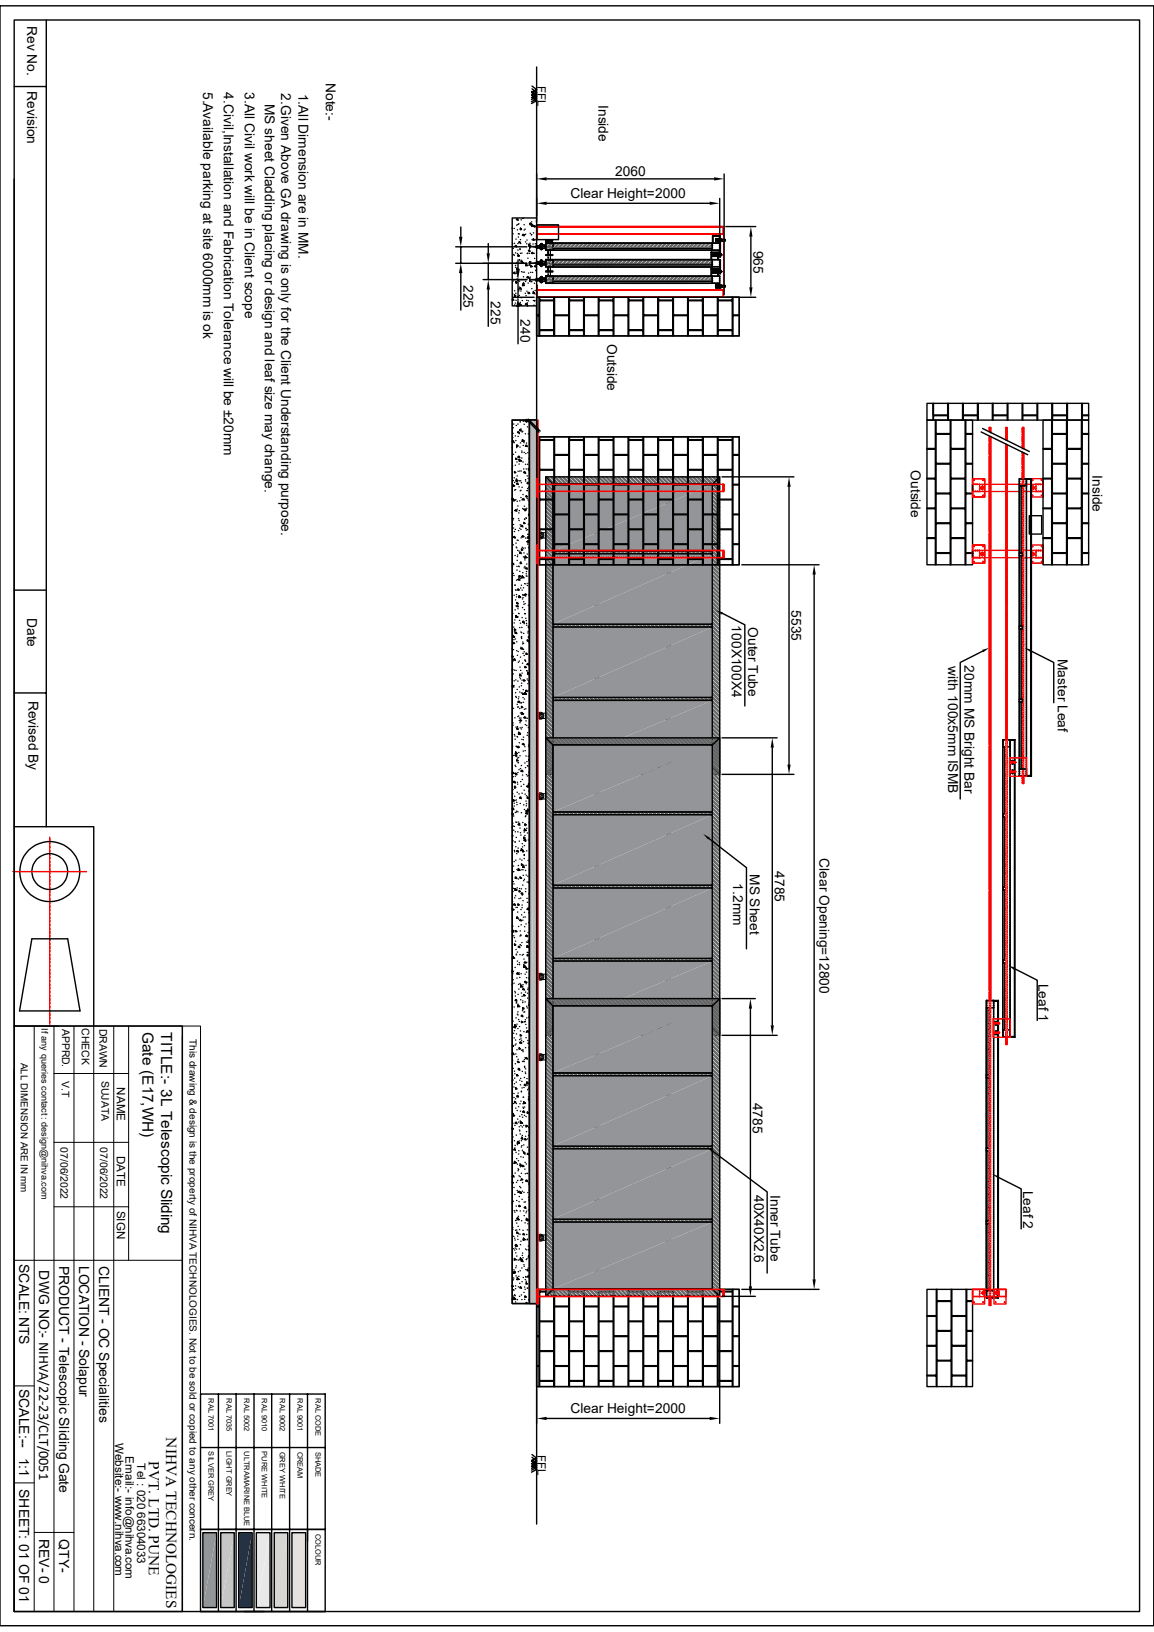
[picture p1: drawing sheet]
<svg xmlns="http://www.w3.org/2000/svg" width="210mm" height="297mm" viewBox="0 0 210 297" stroke-linecap="round" stroke-linejoin="round" font-family="sans-serif">
<defs><g id="words">
<g font-size="2.8">
<text x="26" y="187.7" transform="rotate(90 26 187.7)">Gate (E17,WH)</text>
<text x="29.3" y="187.8" transform="rotate(90 29.3 187.8)">TITLE:- 3L Telescopic Sliding</text>
<text x="30.3" y="261.6" transform="rotate(90 30.3 261.6)">NIHVA TECHNOLOGIES</text>
<text x="27.1" y="265.9" transform="rotate(90 27.1 265.9)">PVT. LTD. PUNE</text>
</g>
<g font-size="2.5">
<text x="5" y="4.7" transform="rotate(90 5 4.7)">Rev No.</text>
<text x="5" y="16.6" transform="rotate(90 5 16.6)">Revision</text>
<text x="37" y="16.7" transform="rotate(90 37 16.7)">5.Available parking at site 6000mm is ok</text>
<text x="40.7" y="16.8" transform="rotate(90 40.7 16.8)">4.Civil,Installation and Fabrication Tolerance will be ±20mm</text>
<text x="44.6" y="16.8" transform="rotate(90 44.6 16.8)">3.All Civil work will be in Client scope</text>
<text x="51.2" y="17" transform="rotate(90 51.2 17)">2.Given Above GA drawing is only for the Client Understanding purpose.</text>
<text x="54.3" y="17" transform="rotate(90 54.3 17)">1.All Dimension are in MM.</text>
<text x="59.3" y="15.1" transform="rotate(90 59.3 15.1)">Note:-</text>
<text x="48.2" y="18.9" transform="rotate(90 48.2 18.9)">MS sheet Cladding placing or design and leaf size may change.</text>
<text x="108.9" y="19.1" transform="rotate(90 108.9 19.1)">Inside</text>
<text x="111.9" y="32.1">2060</text>
<text x="103.8" y="36">Clear Height=2000</text>
<text x="137.1" y="45.6" transform="rotate(90 137.1 45.6)">965</text>
<text x="84.3" y="51.9" transform="rotate(90 84.3 51.9)">225</text>
<text x="89.3" y="54.9" transform="rotate(90 89.3 54.9)">225</text>
<text x="94.7" y="58.1" transform="rotate(90 94.7 58.1)">240</text>
<text x="110.5" y="62.5" transform="rotate(90 110.5 62.5)">Outside</text>
<text x="165.8" y="85.6" transform="rotate(90 165.8 85.6)">Outside</text>
<text x="198.8" y="86.5" transform="rotate(90 198.8 86.5)">Inside</text>
<text x="5" y="112.5" transform="rotate(90 5 112.5)">Date</text>
<text x="133.2" y="113.8" transform="rotate(90 133.2 113.8)">100X100X4</text>
<text x="144.1" y="111.1" transform="rotate(90 144.1 111.1)">5535</text>
<text x="136.2" y="114.1" transform="rotate(90 136.2 114.1)">Outer Tube</text>
<text x="192.5" y="119.9" transform="rotate(90 192.5 119.9)">Master Leaf</text>
<text x="172.6" y="121.3" transform="rotate(90 172.6 121.3)">with 100x5mm ISMB</text>
<text x="175.6" y="121" transform="rotate(90 175.6 121)">20mm MS Bright Bar</text>
<text x="5.2" y="127.5" transform="rotate(90 5.2 127.5)">Revised By</text>
<text x="133.4" y="160.7" transform="rotate(90 133.4 160.7)">1.2mm</text>
<text x="136.4" y="159" transform="rotate(90 136.4 159)">MS Sheet</text>
<text x="141" y="158.6" transform="rotate(90 141 158.6)">4785</text>
<text x="149.1" y="156.2" transform="rotate(90 149.1 156.2)">Clear Opening=12800</text>
<text x="189" y="179" transform="rotate(90 189 179)">Leaf 1</text>
<text x="137" y="200.7" transform="rotate(90 137 200.7)">4785</text>
<text x="137.2" y="217.4" transform="rotate(90 137.2 217.4)">40X40X2.6</text>
<text x="140.3" y="217.5" transform="rotate(90 140.3 217.5)">Inner Tube</text>
<text x="186.2" y="216.7" transform="rotate(90 186.2 216.7)">Leaf 2</text>
<text x="3.5" y="230" transform="rotate(90 3.5 230)">SCALE: NTS</text>
<text x="7.1" y="231.2" transform="rotate(90 7.1 231.2)">DWG NO:- NIHVA/22-23/CLT/0051</text>
<text x="10.8" y="230.3" transform="rotate(90 10.8 230.3)">PRODUCT - Telescopic Sliding Gate</text>
<text x="14.4" y="230.3" transform="rotate(90 14.4 230.3)">LOCATION - Solapur</text>
<text x="18" y="230.4" transform="rotate(90 18 230.4)">CLIENT - OC Specialities</text>
<text x="3.5" y="252.7" transform="rotate(90 3.5 252.7)">SCALE:--</text>
<text x="103.8" y="257.2">Clear Height=2000</text>
<text x="3.5" y="265.3" transform="rotate(90 3.5 265.3)">1:1</text>
<text x="3.5" y="271" transform="rotate(90 3.5 271)">SHEET: 01 OF 01</text>
<text x="7.2" y="280" transform="rotate(90 7.2 280)">REV- 0</text>
<text x="10.8" y="280.2" transform="rotate(90 10.8 280.2)">QTY-</text>
</g>
<g font-size="2.1">
<text x="97.8" y="15.7" transform="rotate(90 97.8 15.7)">FFL</text>
<text x="21.3" y="197.9" transform="rotate(90 21.3 197.9)">NAME</text>
<text x="21.3" y="210.3" transform="rotate(90 21.3 210.3)">DATE</text>
<text x="21.3" y="220.3" transform="rotate(90 21.3 220.3)">SIGN</text>
<text x="21" y="262.6" transform="rotate(90 21 262.6)">Website:- www.nihva.com</text>
<text x="22.9" y="265" transform="rotate(90 22.9 265)">Email:- info@nihva.com</text>
<text x="25" y="266.3" transform="rotate(90 25 266.3)">Tel : 020 66304033</text>
<text x="97.8" y="264.8" transform="rotate(90 97.8 264.8)">FFL</text>
</g>
<g font-size="1.9">
<text x="11.3" y="187.2" transform="rotate(90 11.3 187.2)">APPRD.</text>
<text x="14.9" y="187.1" transform="rotate(90 14.9 187.1)">CHECK</text>
<text x="18.1" y="187.2" transform="rotate(90 18.1 187.2)">DRAWN</text>
<text x="11.3" y="196.8" transform="rotate(90 11.3 196.8)">V.T</text>
<text x="18.5" y="196.7" transform="rotate(90 18.5 196.7)">SUJATA</text>
<text x="11" y="208.7" transform="rotate(90 11 208.7)">07/06/2022</text>
<text x="18.2" y="208.7" transform="rotate(90 18.2 208.7)">07/06/2022</text>
</g>
<g font-size="1.8">
<text x="34.5" y="189.1" transform="rotate(90 34.5 189.1)">This drawing &amp; design is the property of NIHVA TECHNOLOGIES. Not to be sold or copied to any other concern.</text>
<text x="3.8" y="193.4" transform="rotate(90 3.8 193.4)">ALL DIMENSION ARE IN mm</text>
</g>
<text font-size="1.7" x="7.5" y="187.2" transform="rotate(90 7.5 187.2)">If any queries contact : design@nihva.com</text>
<g font-size="1.4">
<text x="38" y="254.4" transform="rotate(90 38 254.4)">RAL 7001</text>
<text x="41.2" y="254.4" transform="rotate(90 41.2 254.4)">RAL 7035</text>
<text x="44.4" y="254.4" transform="rotate(90 44.4 254.4)">RAL 5002</text>
<text x="47.7" y="254.4" transform="rotate(90 47.7 254.4)">RAL 9010</text>
<text x="50.9" y="254.4" transform="rotate(90 50.9 254.4)">RAL 9002</text>
<text x="54.1" y="254.4" transform="rotate(90 54.1 254.4)">RAL 9001</text>
<text x="57.4" y="254.4" transform="rotate(90 57.4 254.4)">RAL CODE</text>
<text x="37.9" y="264.2" transform="rotate(90 37.9 264.2)">SILVER GREY</text>
<text x="41.2" y="264.1" transform="rotate(90 41.2 264.1)">LIGHT GREY</text>
<text x="44.4" y="264.1" transform="rotate(90 44.4 264.1)">ULTRAMARINE BLUE</text>
<text x="47.7" y="264.1" transform="rotate(90 47.7 264.1)">PURE WHITE</text>
<text x="50.9" y="264.2" transform="rotate(90 50.9 264.2)">GREY WHITE</text>
<text x="54.1" y="264.2" transform="rotate(90 54.1 264.2)">CREAM</text>
<text x="57.4" y="264.2" transform="rotate(90 57.4 264.2)">SHADE</text>
<text x="57.4" y="279.1" transform="rotate(90 57.4 279.1)">COLOUR</text>
</g>
</g></defs>
<g fill="none" stroke="#636466" stroke-width=".25">
<path d="M99.3 87.1l1.4 1.4M99.3 87.8l1.4 1.4M99.3 88.6l1.4 1.3M99.3 89.3l1.4 1.3M99.3 90l1.4 1.3M99.3 90.7l1.4 1.3M99.3 91.4l1.4 1.4M99.3 92.2l1.4 1.3M99.3 92.9l1.4 1.3M99.3 93.6l1.4 1.3M99.3 94.3l1.4 1.3M99.3 95l1.4 1.4"/>
<path d="M99.3 95.8l1.4 1.3M99.3 96.5l1.4 1.3M99.3 97.2l1.4 1.3M99.3 97.9l1.4 1.3M99.3 98.6l1.4 1.3M99.3 99.3l1.5 1.5M99.3 87.4l1.4 1.3M99.3 88.1l1.4 1.3M99.3 88.8l1.4 1.3M99.3 89.5l1.4 1.3M99.3 90.3l1.4 1.3M99.3 91l1.4 1.3"/>
<path d="M99.3 91.7l1.4 1.3M99.3 92.4l1.4 1.3M99.3 93.1l1.4 1.3M99.3 93.8l1.4 1.4M99.3 94.5l1.4 1.4M99.3 95.3l1.4 1.3M99.3 96l1.4 1.3M99.3 96.7l1.4 1.3M99.3 97.4l1.4 1.4M99.3 98.1l1.4 1.4M99.3 98.8l1.4 1.4M99.3 99.6l1.4 1.3"/>
<path d="M99.5 86.8l1.3 1.3M99.7 86.8l1.3 1.3M100.2 86.8l1.3 1.3M100.4 86.8l1.4 1.3M100.9 86.8l1.3 1.3M101.1 86.8l1.4 1.3M101.6 86.8l1.4 1.3M101.9 86.8l1.3 1.3M102.3 86.8l1.4 1.3M102.6 86.8l1.3 1.3M103 86.8l1.4 1.3M103.3 86.8l1.3 1.3"/>
<path d="M103.8 86.8l1.3 1.3M104 86.8l1.3 1.3M104.5 86.8l1.3 1.3M104.7 86.8l1.3 1.3M105.2 86.8l1.4 1.3M105.5 86.8l1.3 1.3M105.9 86.8l1.4 1.3M106.2 86.8l1.3 1.3M106.6 86.8l1.4 1.3M106.9 86.8l1.3 1.3M107.4 86.8l1.5 1.5M107.6 86.8l1.3 1.3"/>
<path d="M108.1 86.8l1.3 1.3M108.3 86.8l1.3 1.3M108.4 91.9l.5 .5M108.4 92.6l.5 .5M108.4 93.3l.5 .6M108.4 94l.5 .6M108.4 96.2l.5 .5M108.4 96.9l.5 .6M108.4 88.5l.5 .6M108.4 89.2l.5 .6M108.4 90l.5 .5M108.4 90.7l.5 .5"/>
<path d="M108.4 91.1l.5 .6M108.4 94.7l.5 .6M108.4 95.5l.5 .5M108.4 99.8l1 1M108.4 88.3l.5 .5M108.4 89l.5 .5M108.4 89.7l.5 .6M108.4 90.4l.5 .6M108.4 97.6l.5 .6M108.4 98.3l.5 .6M108.4 99.1l.5 .5M108.4 91.4l.5 .5"/>
<path d="M108.4 92.1l.5 .6M108.4 92.8l.5 .6M108.4 97.2l.5 .5M108.4 93.6l.5 .5M108.4 94.3l.5 .5M108.4 95l.5 .5M108.4 95.7l.5 .5M108.4 96.4l.5 .5M108.4 97.9l.5 .5M108.4 98.6l.5 .5M108.4 99.3l.5 .5M108.8 86.8l1.4 1.3"/>
<path d="M109.1 86.8l1.3 1.3M109.5 86.8l1.3 1.3M109.8 86.8l1.3 1.3M110.2 86.8l1.3 1.3M110.5 86.8l1.3 1.3M111 86.8l1.3 1.3M111.2 86.8l1.3 1.3M111.7 86.8l1.3 1.3M111.9 86.8l1.3 1.3M112.4 86.8l1.3 1.3M112.6 86.8l1.4 1.3M113.1 86.8l1.3 1.3"/>
<path d="M113.3 86.8l1.4 1.3M113.8 86.8l1.3 1.3M114 86.8l1.4 1.3M114.6 86.8l1.3 1.3M114.8 86.8l1.3 1.3M115.3 86.8l1.3 1.3M115.5 86.8l1.3 1.3M116 86.8l1.3 1.3M116.2 86.8l1.4 1.3M116.7 86.8l1.3 1.3M116.9 86.8l1.4 1.3M117.4 86.8l1.3 1.3"/>
<path d="M117.6 86.8l1.4 1.3M118.1 86.8l1.4 1.3M118.4 86.8l1.3 1.3M118.8 86.8l1.4 1.3M119.1 86.8l1.3 1.3M119.5 86.8l1.4 1.3M119.8 86.8l1.3 1.3M120.3 86.8l1.6 1.6M120.5 86.8l1.4 1.4M121 86.8l1.3 1.3M121.2 86.8l1.4 1.3M121.4 95.8l.5 .5"/>
<path d="M121.4 96.5l.5 .5M121.4 97.2l.5 .5M121.4 99.4l.5 .5M121.4 88.6l.5 .5M121.4 89.3l.5 .5M121.4 90l.5 .6M121.4 90.8l.5 .5M121.4 91.5l.5 .5M121.4 92.2l.5 .5M121.4 92.9l.5 .5M121.4 93.6l.5 .5M121.4 94.3l.5 .6"/>
<path d="M121.4 95l.5 .6M121.4 97.9l.5 .6M121.4 98.6l.5 .6M121.4 99.8l.9 1M121.4 89.1l.5 .5M121.4 89.8l.5 .5M121.4 90.5l.5 .6M121.4 91.2l.5 .6M121.4 91.9l.5 .6M121.4 88.3l.5 .6M121.4 92.7l.5 .5M121.4 93.4l.5 .5"/>
<path d="M121.4 94.1l.5 .5M121.4 94.8l.5 .5M121.4 95.5l.5 .6M121.4 96.3l.5 .5M121.4 97l.5 .5M121.4 97.7l.5 .5M121.4 98.4l.5 .5M121.4 99.1l.5 .6M121.7 86.8l1.4 1.3M122 86.8l1.3 1.3M122.4 86.8l1.4 1.3M122.7 86.8l1.3 1.3"/>
<path d="M123.1 86.8l1.4 1.3M123.4 86.8l1.3 1.3M123.9 86.8l1.3 1.3M124.1 86.8l1.3 1.3M124.6 86.8l1.3 1.3M124.8 86.8l1.4 1.3M125.3 86.8l1.3 1.3M125.6 86.8l1.3 1.3M126 86.8l1.3 1.3M126.3 86.8l1.3 1.3M126.7 86.8l1.4 1.3M127 86.8l1.3 1.3"/>
<path d="M127.5 86.8l1.3 1.3M127.7 86.8l1.3 1.3M128.2 86.8l1.3 1.3M128.4 86.8l2.6 2.5M128.9 86.8l2.1 2.1M129.1 86.8l1.9 1.8M129.6 88.7l1.4 1.3M129.6 89.5l1.4 1.3M129.6 90.2l1.4 1.3M129.6 90.9l1.4 1.3M129.6 91.6l1.4 1.3M129.6 92.3l1.4 1.3"/>
<path d="M129.6 93l1.4 1.4M129.6 93.7l1.4 1.4M129.6 94.4l1.4 1.4M129.6 95.2l1.4 1.3M129.6 95.9l1.4 1.3M129.6 96.6l1.4 1.4M129.6 97.3l1.4 1.4M129.6 98l1.4 1.4M129.6 98.8l1.4 1.3M129.6 99.5l1.4 1.3M129.6 86.8l1.4 1.3M129.6 88.2l1.4 1.4"/>
<path d="M129.6 88.9l1.4 1.4M129.6 89.7l1.4 1.3M129.6 90.4l1.4 1.3M129.6 91.1l1.4 1.4M129.6 91.8l1.4 1.4M129.6 92.5l1.4 1.4M129.6 93.3l1.4 1.3M129.6 94l1.4 1.3M129.6 94.7l1.4 1.4M129.6 95.4l1.4 1.3M129.6 96.1l1.4 1.4M129.6 96.9l1.4 1.3"/>
<path d="M129.6 97.6l1.4 1.3M129.6 98.3l1.4 1.3M129.6 99l1.4 1.3M129.6 99.7l1.4 1.3M129.8 86.8l1.2 1.1M130.3 86.8l.7 .6M130.6 86.8l.4 .4M99.3 104.4l1.4 1.3M99.3 105.1l1.4 1.3M99.3 105.8l1.4 1.3M99.3 106.5l1.4 1.3M99.3 107.2l1.4 1.3"/>
<path d="M99.3 107.9l1.4 1.4M99.3 108.7l1.4 1.3M99.3 109.4l1.4 1.3M99.3 110.1l1.4 1.3M99.3 110.8l1.4 1.3M99.3 111.5l1.4 1.4M99.3 112.3l1.9 1.8M99.3 112.9l1.4 1.4M99.3 113.7l1.4 1.3M99.3 114.4l1.4 1.3M99.3 115.1l1.4 1.4M99.3 115.8l1.4 1.4"/>
<path d="M99.3 116.5l1.4 1.4M99.3 117.3l1.4 1.3M99.3 118l1.4 1.3M99.3 118.7l1.4 1.4M99.3 119.4l1.4 1.4M99.3 103.9l1.4 1.3M99.3 104.6l1.4 1.3M99.3 105.3l1.4 1.3M99.3 106l1.4 1.4M99.3 106.8l1.4 1.3M99.3 107.4l1.4 1.4M99.3 108.2l1.4 1.3"/>
<path d="M99.3 108.9l1.4 1.3M99.3 109.6l1.4 1.4M99.3 110.3l1.4 1.4M99.3 111l1.4 1.4M99.3 111.8l1.4 1.3M99.3 112.5l1.7 1.6M99.3 113.2l1.4 1.4M99.3 113.9l1.4 1.4M99.3 114.6l1.4 1.4M99.3 115.4l1.4 1.3M99.3 116.1l1.4 1.3M99.3 116.8l1.4 1.3"/>
<path d="M99.3 117.5l1.4 1.3M99.3 118.2l1.4 1.3M99.3 119l1.4 1.3M99.3 119.7l1.4 1.3M99.3 100l1.4 1.4M99.3 100.8l1.4 1.3M99.3 101.5l1.4 1.3M99.3 102.2l1.4 1.3M99.3 102.9l1.4 1.4M99.3 103.6l1.4 1.4M99.3 100.3l1.4 1.3M99.3 101l1.4 1.3"/>
<path d="M99.3 101.7l1.4 1.3M99.3 102.4l1.4 1.4M99.3 103.2l1.4 1.3M100.8 100.3l.5 .5M101 100.3l.5 .5M101.1 113.6l.6 .5M101.4 113.6l.5 .5M101.5 100.3l.5 .5M101.7 100.3l.5 .5M101.9 113.6l.5 .5M102.1 113.6l.6 .5M102.2 100.3l.5 .5"/>
<path d="M102.4 100.3l.6 .5M102.6 113.6l.5 .5M102.8 113.6l.6 .5M102.9 100.3l.5 .5M103.2 100.3l.5 .5M103.3 113.6l.5 .5M103.5 113.6l.6 .5M103.6 100.3l.5 .5M103.8 100.3l.6 .5M104 113.6l.6 .5M104.3 113.6l.5 .5M104.4 100.3l.5 .5"/>
<path d="M104.6 100.3l.5 .5M104.7 113.6l.6 .5M105 113.6l.5 .5M105.1 100.3l.5 .5M105.3 100.3l.5 .5M105.5 113.6l.5 .5M105.7 113.6l.5 .5M105.8 100.3l.5 .5M106 100.3l.6 .5M106.2 113.6l.5 .5M106.4 113.6l.5 .5M106.5 100.3l.5 .5"/>
<path d="M106.7 100.3l.6 .5M106.9 113.6l.5 .5M107.1 113.6l.6 .5M107.2 100.3l.5 .5M107.4 100.3l.6 .5M107.6 113.6l.6 .5M107.9 113.6l1 1.1M107.9 100.3l1 1M108.2 100.3l.7 .7M108.3 113.6l.6 .6M108.4 106.2l.5 .6M108.4 106.9l.5 .6"/>
<path d="M108.4 107.7l.5 .5M108.4 109.1l.5 .5M108.4 109.8l.5 .6M108.4 110.5l.5 .6M108.4 112.7l.5 .5M108.4 105.5l.5 .5M108.4 108.4l.5 .5M108.4 113.4l.7 .7M108.4 101.2l.5 .5M108.4 101.9l.5 .5M108.4 102.7l.5 .5M108.4 103.4l.5 .5"/>
<path d="M108.4 104.1l.5 .5M108.4 104.8l.5 .5M108.4 111.3l.5 .5M108.4 112l.5 .5M108.4 116.5l.5 .6M108.4 117.2l.5 .6M108.4 119.4l.5 .5M108.4 115.8l.5 .5M108.4 118.7l.5 .5M108.4 117.9l.5 .6M108.4 114.9l.5 .5M108.4 115.6l.5 .5"/>
<path d="M108.4 116.3l.5 .5M108.4 117l.5 .5M108.4 117.7l.5 .5M108.4 118.4l.5 .6M108.4 119.2l.5 .5M108.4 119.9l.5 .5M108.4 114.4l.5 .5M108.4 115.1l.5 .5M108.4 102.9l.5 .5M108.4 103.6l.5 .5M108.4 104.3l.5 .6M108.4 106.5l.5 .5"/>
<path d="M108.4 107.2l.5 .5M108.4 100l.8 .8M108.4 101.4l.5 .6M108.4 102.2l.5 .5M108.4 105l.5 .6M108.4 105.7l.5 .6M108.4 107.9l.5 .6M108.4 108.6l.5 .6M108.4 109.3l.5 .6M108.4 110.1l.5 .5M108.4 110.8l.5 .5M108.4 111.5l.5 .5"/>
<path d="M108.4 112.2l.5 .5M108.4 112.9l.5 .6M109.1 113.6l.5 .5M109.3 113.6l.5 .5M109.3 100.3l.6 .5M109.6 100.3l.6 .5M109.8 113.6l.5 .5M110 113.6l.5 .5M110.1 100.3l.5 .5M110.3 100.3l.6 .5M110.5 113.6l.5 .5M110.7 113.6l.6 .5"/>
<path d="M110.8 100.3l.5 .5M111 100.3l.6 .5M111.2 113.6l.5 .5M111.5 113.6l.5 .5M111.5 100.3l.6 .5M111.8 100.3l.5 .5M111.9 113.6l.5 .5M112.1 113.6l.6 .5M112.2 100.3l.6 .5M112.5 100.3l.5 .5M112.6 113.6l.6 .5M112.9 113.6l.5 .5"/>
<path d="M112.9 100.3l.6 .5M113.2 100.3l.5 .5M113.4 113.6l.5 .5M113.6 113.6l.5 .5M113.7 100.3l.5 .5M113.9 100.3l.5 .5M114.1 113.6l.5 .5M114.3 113.6l.6 .5M114.4 100.3l.5 .5M114.6 100.3l.5 .5M114.8 113.6l.5 .5M115 113.6l.6 .5"/>
<path d="M115.1 100.3l.6 .5M115.4 100.3l.5 .5M115.5 113.6l.5 .5M115.7 113.6l.6 .5M115.8 100.3l.6 .5M116.1 100.3l.5 .5M116.2 113.6l.6 .5M116.5 113.6l.5 .5M116.5 100.3l.6 .5M116.8 100.3l.5 .5M116.9 113.6l.6 .5M117.2 113.6l.5 .5"/>
<path d="M117.3 100.3l.5 .5M117.5 100.3l.5 .5M117.6 113.6l.6 .5M117.9 113.6l.5 .5M118 100.3l.5 .5M118.2 100.3l.5 .5M118.4 113.6l.5 .5M118.6 113.6l.6 .5M118.7 100.3l.5 .5M119 100.3l.5 .5M119.1 113.6l.5 .5M119.3 113.6l.6 .5"/>
<path d="M119.4 100.3l.5 .5M119.6 100.3l.6 .5M119.8 113.6l.6 .5M120.1 113.6l.5 .5M120.1 100.3l.5 .5M120.4 100.3l.5 .5M120.5 113.6l.6 .5M120.8 113.6l.5 .5M120.9 100.3l1 1M121.1 100.3l.8 .8M121.2 113.6l.7 .7M121.4 101.5l.5 .6"/>
<path d="M121.4 102.2l.5 .6M121.4 112.3l.5 .5M121.4 113l.5 .5M121.4 103l.5 .5M121.4 103.7l.5 .5M121.4 104.4l.5 .5M121.4 105.1l.5 .5M121.4 105.8l.5 .5M121.4 106.6l.5 .5M121.4 107.3l.5 .5M121.4 108l.5 .5M121.4 108.7l.5 .5"/>
<path d="M121.4 109.4l.5 .5M121.4 110.1l.5 .6M121.4 110.8l.5 .6M121.4 111.5l.5 .6M121.4 113.5l.6 .6M121.4 100.1l.7 .7M121.4 102l.5 .5M121.4 102.7l.5 .6M121.4 103.4l.5 .6M121.4 104.9l.5 .5M121.4 105.6l.5 .5M121.4 106.3l.5 .5"/>
<path d="M121.4 107l.5 .6M121.4 101.3l.5 .5M121.4 104.1l.5 .6M121.4 107.7l.5 .6M121.4 108.5l.5 .5M121.4 109.2l.5 .5M121.4 109.9l.5 .5M121.4 110.6l.5 .5M121.4 111.3l.5 .5M121.4 112.1l.5 .5M121.4 112.8l.5 .5M121.4 116.3l.5 .6"/>
<path d="M121.4 117.1l.5 .5M121.4 119.2l.5 .6M121.4 119.9l.5 .6M121.4 115.9l.5 .5M121.4 116.6l.5 .5M121.4 117.3l.5 .6M121.4 114.9l.5 .5M121.4 115.6l.5 .6M121.4 117.8l.5 .5M121.4 118.5l.5 .5M121.4 114.4l.5 .6M121.4 115.1l.5 .6"/>
<path d="M121.4 118l.5 .6M121.4 114.2l.5 .5M121.4 118.7l.5 .6M121.4 119.5l.5 .5M122 113.6l.5 .5M122.2 113.6l.5 .5M122.3 100.3l.5 .5M122.5 100.3l.6 .5M122.7 113.6l.5 .5M122.9 113.6l.5 .5M123 100.3l.5 .5M123.2 100.3l.6 .5"/>
<path d="M123.4 113.6l.6 .5M123.7 113.6l.5 .5M123.7 100.3l.5 .5M124 100.3l.5 .5M124.1 113.6l.6 .5M124.4 113.6l.5 .5M124.5 100.3l.5 .5M124.7 100.3l.5 .5M124.8 113.6l.6 .5M125.1 113.6l.5 .5M125.1 100.3l.6 .5M125.4 100.3l.5 .5"/>
<path d="M125.6 113.6l.5 .5M125.8 113.6l.5 .5M125.9 100.3l.5 .5M126.1 100.3l.6 .5M126.3 113.6l.5 .5M126.5 113.6l.5 .5M126.6 100.3l.5 .5M126.8 100.3l.6 .5M127 113.6l.5 .5M127.3 113.6l.5 .5M127.3 100.3l.5 .5M127.6 100.3l.5 .5"/>
<path d="M127.7 113.6l.5 .5M127.9 113.6l.6 .5M128 100.3l.6 .5M128.3 100.3l.5 .5M128.4 113.6l.5 .5M128.7 113.6l.5 .5M128.7 100.3l.6 .5M129 100.3l.5 .5M129.2 113.6l1.8 1.8M129.4 113.6l1.6 1.6M129.5 100.3l1.5 1.5M129.6 100.2l1.4 1.4"/>
<path d="M129.6 100.9l1.4 1.3M129.6 101.6l1.4 1.4M129.6 102.4l1.4 1.3M129.6 103.1l1.4 1.3M129.6 103.8l1.4 1.3M129.6 104.5l1.4 1.3M129.6 105.2l1.4 1.4M129.6 106l1.4 1.3M129.6 106.7l1.4 1.3M129.6 107.4l1.4 1.3M129.6 108.1l1.4 1.3M129.6 108.8l1.4 1.4"/>
<path d="M129.6 109.5l1.4 1.4M129.6 110.2l1.4 1.4M129.6 111l1.4 1.3M129.6 111.7l1.4 1.3M129.6 112.4l1.4 1.3M129.6 113.1l1.4 1.4M129.6 114.6l1.4 1.3M129.6 115.3l1.4 1.3M129.6 116l1.4 1.3M129.6 116.7l1.4 1.3M129.6 117.4l1.4 1.3M129.6 118.2l1.4 1.3"/>
<path d="M129.6 118.9l1.4 1.3M129.6 119.6l1.4 1.3M129.6 101.2l1.4 1.3M129.6 101.9l1.4 1.3M129.6 102.6l1.4 1.3M129.6 103.3l1.4 1.3M129.6 104l1.4 1.4M129.6 104.7l1.4 1.4M129.6 105.5l1.4 1.3M129.6 106.2l1.4 1.3M129.6 106.9l1.4 1.3M129.6 107.6l1.4 1.4"/>
<path d="M129.6 108.3l1.4 1.4M129.6 109.1l1.4 1.3M129.6 109.8l1.4 1.3M129.6 110.5l1.4 1.3M129.6 111.2l1.4 1.3M129.6 111.9l1.4 1.3M129.6 112.6l1.4 1.4M129.6 113.4l1.4 1.3M129.6 114.8l1.4 1.3M129.6 115.5l1.4 1.3M129.6 116.2l1.4 1.4M129.6 117l1.4 1.3"/>
<path d="M129.6 117.7l1.4 1.3M129.6 118.4l1.4 1.3M129.6 119.1l1.4 1.3M129.6 119.8l1.4 1.4M99.3 120.1l1.4 1.4M99.3 120.9l1.4 1.3M99.3 121.6l1.4 1.3M99.3 122.3l1.4 1.3M99.3 123l1.4 1.3M99.3 123.7l1.4 1.4M99.3 124.5l1.4 1.3M99.3 125.2l1.4 1.3"/>
<path d="M99.3 125.9l1.6 1.6M99.3 126.6l1.4 1.3M99.3 127.3l1.4 1.4M99.3 128l1.4 1.4M99.3 128.7l1.4 1.4M99.3 129.5l1.4 1.3M99.3 130.2l1.4 1.3M99.3 130.9l1.4 1.3M99.3 131.6l1.4 1.4M99.3 132.3l1.4 1.4M99.3 133.1l1.4 1.3M99.3 133.8l1.4 1.3"/>
<path d="M99.3 134.5l1.4 1.3M99.3 135.2l1.4 1.3M99.3 135.9l1.4 1.3M99.3 136.7l1.4 1.3M99.3 137.4l1.4 1.3M99.3 138.1l1.4 1.3M99.3 138.8l2.2 2.1M99.3 139.5l1.5 1.4M99.3 120.4l1.4 1.3M99.3 121.1l1.4 1.3M99.3 121.8l1.4 1.3M99.3 122.6l1.4 1.3"/>
<path d="M99.3 123.2l1.4 1.4M99.3 124l1.4 1.3M99.3 124.7l1.4 1.3M99.3 125.4l1.4 1.3M99.3 126.1l1.4 1.4M99.3 126.8l1.4 1.4M99.3 127.6l1.4 1.3M99.3 128.3l1.4 1.3M99.3 129l1.4 1.3M99.3 129.7l1.4 1.4M99.3 130.4l1.4 1.3M99.3 131.1l1.4 1.4"/>
<path d="M99.3 131.9l1.4 1.3M99.3 132.6l1.4 1.3M99.3 133.3l1.4 1.3M99.3 134l1.4 1.3M99.3 134.7l1.4 1.4M99.3 135.5l1.4 1.3M99.3 136.2l1.4 1.3M99.3 136.9l1.4 1.3M99.3 137.6l1.4 1.3M99.3 138.3l2.6 2.6M99.3 139l1.9 1.9M99.3 139.7l1.2 1.2"/>
<path d="M100.8 139.6l1.4 1.3M100.8 126.9l.6 .6M101.1 126.9l.5 .6M101.3 139.6l1.4 1.3M101.6 139.6l1.3 1.3M101.6 126.9l.5 .6M101.8 126.9l.5 .6M102 139.6l1.4 1.3M102.3 139.6l1.3 1.3M102.3 126.9l.5 .6M102.5 126.9l.5 .6M102.7 139.6l1.4 1.3"/>
<path d="M103 139.6l1.4 1.3M103 126.9l.5 .6M103.3 126.9l.5 .6M103.5 139.6l1.3 1.3M103.7 139.6l1.3 1.3M103.7 126.9l.5 .6M103.9 126.9l.6 .6M104.2 139.6l1.3 1.3M104.4 139.6l1.3 1.3M104.4 126.9l.5 .6M104.6 126.9l.6 .6M104.9 139.6l1.4 1.3"/>
<path d="M105.2 139.6l1.3 1.3M105.2 126.9l.5 .6M105.4 126.9l.5 .6M105.6 139.6l1.4 1.3M105.9 139.6l1.3 1.3M105.9 126.9l.5 .6M106.1 126.9l.5 .6M106.3 139.6l1.4 1.3M106.6 139.6l1.3 1.3M106.6 126.9l.5 .6M106.8 126.9l.6 .6M107.1 139.6l1.3 1.3"/>
<path d="M107.3 139.6l1.3 1.3M107.3 126.9l.5 .6M107.5 126.9l.6 .6M107.8 139.6l1.3 1.3M108 139.6l1.3 1.3M108 126.9l.9 .9M108.2 126.9l.7 .7M108.4 127.8l.5 .5M108.4 128.5l.5 .5M108.4 136.4l.5 .5M108.4 137.1l.5 .5M108.4 137.8l.5 .5"/>
<path d="M108.4 138.5l.5 .6M108.4 139.2l1.7 1.7M108.4 129.2l.5 .6M108.4 129.9l.5 .5M108.4 130.6l.5 .5M108.4 131.4l.5 .5M108.4 132.1l.5 .5M108.4 132.8l.5 .5M108.4 133.5l.5 .5M108.4 134.2l.5 .5M108.4 135l.5 .5M108.4 135.7l.5 .5"/>
<path d="M108.4 121.3l.5 .5M108.4 122.7l.5 .6M108.4 123.4l.5 .6M108.4 124.2l.5 .5M108.4 124.9l.5 .5M108.4 126.3l.5 .6M108.4 120.1l.5 .6M108.4 120.8l.5 .6M108.4 121.5l.5 .6M108.4 123l.5 .5M108.4 122l.5 .6M108.4 125.6l.5 .6"/>
<path d="M108.4 122.3l.5 .5M108.4 123.7l.5 .5M108.4 126.6l.9 .9M108.4 120.6l.5 .5M108.4 124.4l.5 .6M108.4 125.1l.5 .5M108.4 125.9l.5 .5M108.4 131.6l.5 .5M108.4 132.3l.5 .5M108.4 133l.5 .6M108.4 133.7l.5 .6M108.4 134.5l.5 .5"/>
<path d="M108.4 135.2l.5 .5M108.4 135.9l.5 .5M108.4 136.6l.5 .6M108.4 137.3l.5 .6M108.4 138l.5 .6M108.4 138.8l.5 .5M108.4 139.5l1.5 1.4M108.4 128l.5 .5M108.4 128.7l.5 .5M108.4 129.5l.5 .5M108.4 130.2l.5 .5M108.4 130.9l.5 .5"/>
<path d="M109 126.9l.5 .6M109.2 139.6l1.3 1.3M109.4 126.9l.6 .6M109.5 139.6l1.3 1.3M109.7 126.9l.5 .6M109.9 139.6l1.4 1.3M110.2 126.9l.5 .6M110.2 139.6l1.3 1.3M110.4 126.9l.6 .6M110.7 139.6l1.3 1.3M110.9 126.9l.5 .6M110.9 139.6l1.3 1.3"/>
<path d="M111.1 126.9l.6 .6M111.4 139.6l1.3 1.3M111.6 126.9l.5 .6M111.6 139.6l1.3 1.3M111.8 126.9l.6 .6M112.1 139.6l1.3 1.3M112.3 126.9l.6 .6M112.3 139.6l1.4 1.3M112.6 126.9l.5 .6M112.8 139.6l1.3 1.3M113 126.9l.6 .6M113 139.6l1.4 1.3"/>
<path d="M113.3 126.9l.5 .6M113.5 139.6l1.4 1.3M113.7 126.9l.6 .6M113.7 139.6l1.4 1.3M114 126.9l.5 .6M114.3 139.6l1.3 1.3M114.5 126.9l.5 .6M114.5 139.6l1.3 1.3M114.7 126.9l.5 .6M115 139.6l1.3 1.3M115.2 126.9l.5 .6M115.2 139.6l1.3 1.3"/>
<path d="M115.4 126.9l.6 .6M115.7 139.6l1.3 1.3M115.9 126.9l.6 .6M115.9 139.6l1.4 1.3M116.2 126.9l.5 .6M116.4 139.6l1.3 1.3M116.6 126.9l.6 .6M116.6 139.6l1.4 1.3M116.9 126.9l.5 .6M117.1 139.6l1.3 1.3M117.3 126.9l.6 .6M117.3 139.6l1.4 1.3"/>
<path d="M117.6 126.9l.5 .6M117.8 139.6l1.4 1.3M118.1 139.6l1.3 1.3M118.1 126.9l.5 .6M118.3 126.9l.5 .6M118.5 139.6l1.4 1.3M118.8 126.9l.5 .6M118.8 139.6l1.3 1.3M119 126.9l.5 .6M119.3 139.6l1.3 1.3M119.5 126.9l.5 .6M119.5 139.6l1.3 1.3"/>
<path d="M119.7 126.9l.6 .6M120 139.6l1.3 1.3M120.2 126.9l.5 .6M120.2 139.6l1.3 1.3M120.4 126.9l.6 .6M120.7 139.6l1.3 1.3M120.9 139.6l1.4 1.3M120.9 126.9l1 1M121.2 126.9l.7 .7M121.4 128.8l.5 .5M121.4 129.5l.5 .5M121.4 130.2l.5 .6"/>
<path d="M121.4 132.4l.5 .5M121.4 133.1l.5 .5M121.4 133.8l.5 .6M121.4 139.6l1.4 1.3M121.4 128.1l.5 .5M121.4 131.7l.5 .5M121.4 130.9l.5 .6M121.4 134.5l.5 .5M121.4 135.3l.5 .5M121.4 136l.5 .5M121.4 136.7l.5 .5M121.4 137.4l.5 .5"/>
<path d="M121.4 138.1l.5 .5M121.4 138.9l.5 .5M121.4 120.7l.5 .5M121.4 122.1l.5 .5M121.4 122.8l.5 .6M121.4 126.6l.8 .9M121.4 121.4l.5 .5M121.4 123.5l.5 .6M121.4 126.4l1 1.1M121.4 124.2l.5 .6M121.4 125l.5 .5M121.4 125.7l.5 .5"/>
<path d="M121.4 120.2l.5 .5M121.4 120.9l.5 .5M121.4 121.6l.5 .5M121.4 122.3l.5 .6M121.4 123.1l.5 .5M121.4 123.8l.5 .5M121.4 124.5l.5 .5M121.4 125.2l.5 .5M121.4 125.9l.5 .5M121.4 133.6l.5 .5M121.4 134.3l.5 .5M121.4 135.7l.5 .6"/>
<path d="M121.4 136.4l.5 .6M121.4 137.2l.5 .5M121.4 137.9l.5 .5M121.4 139.3l1.6 1.6M121.4 131.4l.5 .6M121.4 127.8l.5 .6M121.4 128.6l.5 .5M121.4 129.3l.5 .5M121.4 130l.5 .5M121.4 130.7l.5 .5M121.4 132.1l.5 .6M121.4 132.8l.5 .6"/>
<path d="M121.4 135l.5 .6M121.4 138.6l.5 .5M122.1 139.6l1.4 1.3M122.4 139.6l1.3 1.3M122.4 126.9l.5 .6M122.6 126.9l.5 .6M122.9 139.6l1.3 1.3M123.1 139.6l1.3 1.3M123.1 126.9l.5 .6M123.3 126.9l.6 .6M123.6 139.6l1.3 1.3M123.8 126.9l.5 .6"/>
<path d="M123.8 139.6l1.3 1.3M124 126.9l.6 .6M124.3 139.6l1.3 1.3M124.5 126.9l.6 .6M124.5 139.6l1.4 1.3M124.8 126.9l.5 .6M125 139.6l1.3 1.3M125.2 126.9l.6 .6M125.3 139.6l1.3 1.3M125.5 126.9l.5 .6M125.7 139.6l1.3 1.3M125.9 126.9l.6 .6"/>
<path d="M126 139.6l1.3 1.3M126.2 126.9l.5 .6M126.4 139.6l1.4 1.3M126.7 126.9l.5 .6M126.7 139.6l1.3 1.3M126.9 126.9l.6 .6M127.2 139.6l1.3 1.3M127.4 126.9l.5 .6M127.4 139.6l1.3 1.3M127.6 126.9l.6 .6M127.9 139.6l1.3 1.3M128.1 126.9l.6 .6"/>
<path d="M128.1 139.6l1.4 1.3M128.4 126.9l.5 .6M128.6 139.6l1.3 1.3M128.8 139.6l1.4 1.3M128.8 126.9l.6 .6M129.1 126.9l.5 .6M129.3 139.6l1.3 1.3M129.5 126.9l1.5 1.4M129.5 139.6l1.4 1.3M129.6 134.7l1.4 1.3M129.6 135.4l1.4 1.3M129.6 136.1l1.4 1.3"/>
<path d="M129.6 136.8l1.4 1.3M129.6 137.5l1.4 1.4M129.6 138.3l1.4 1.3M129.6 139l1.4 1.3M129.6 134.2l1.4 1.3M129.6 134.9l1.4 1.3M129.6 135.6l1.4 1.3M129.6 136.3l1.4 1.4M129.6 137l1.4 1.4M129.6 137.8l1.4 1.3M129.6 138.5l1.4 1.3M129.6 139.2l1.4 1.3"/>
<path d="M129.6 120.3l1.4 1.3M129.6 121l1.4 1.3M129.6 121.8l1.4 1.3M129.6 122.5l1.4 1.3M129.6 123.2l1.4 1.3M129.6 123.9l1.4 1.3M129.6 124.6l1.4 1.3M129.6 125.3l1.4 1.4M129.6 126l1.4 1.4M129.6 126.7l1.4 1.4M129.6 127.5l1.4 1.3M129.6 128.2l1.4 1.3"/>
<path d="M129.6 128.9l1.4 1.4M129.6 129.6l1.4 1.4M129.6 130.3l1.4 1.4M129.6 131.1l1.4 1.3M129.6 131.8l1.4 1.3M129.6 132.5l1.4 1.3M129.6 133.2l1.4 1.3M129.6 133.9l1.4 1.4M129.6 120.5l1.4 1.4M129.6 121.2l1.4 1.4M129.6 122l1.4 1.3M129.6 122.7l1.4 1.3"/>
<path d="M129.6 123.4l1.4 1.4M129.6 124.1l1.4 1.4M129.6 124.8l1.4 1.4M129.6 125.6l1.4 1.3M129.6 126.3l1.4 1.3M129.6 127.7l1.4 1.3M129.6 128.4l1.4 1.4M129.6 129.2l1.4 1.3M129.6 129.9l1.4 1.3M129.6 130.6l1.4 1.3M129.6 131.3l1.4 1.3M129.6 132l1.4 1.4"/>
<path d="M129.6 132.8l1.4 1.3M129.6 133.5l1.4 1.3M99.3 140.3l.7 .6M99.3 140.5l.5 .4"/>
</g>
<g fill="none" stroke="#000" stroke-width=".25">
<path d="M99.3 86.8h31.7v54.1h-31.7zM99.3 86.8l1.4 1.3M100.7 88.1h28.9v12.2h-28.9zM131 86.8l-1.4 1.3h-28.9v51.5h28.9v-51.5M100.7 100.3h28.9v.5h-28.9zM100.7 113.6h28.9v.5h-28.9zM100.7 100.8h28.9v12.8h-28.9zM108.4 114.1h.5v12.8h-.5zM108.4 100.3v-12.2h.5v12.2M108.4 100.8v12.8M108.4 114.1v12.8M108.9 100.8v12.8"/>
<path d="M108.9 114.1v12.8M121.4 114.1h.5v12.8h-.5zM121.4 100.3v-12.2h.5v12.2M121.4 100.8v12.8M121.4 114.1v12.8M121.9 100.8v12.8M121.9 114.1v12.8M100.7 126.9h28.9v.6h-28.9zM100.7 139.6l-1.4 1.3M108.4 127.5v12.1h.5v-12.1M121.4 127.5v12.1h.5v-12.1M129.6 139.6l1.4 1.3"/>
</g>
<g fill="#939598">
<path d="M100.7 100.8h28.9l-28.9 12.8z"/>
<path d="M100.7 113.6l28.9-12.8v12.8z"/>
<path d="M100.7 88.1h28.9l-28.9 12.2z"/>
<path d="M100.7 100.3l28.9-12.2v12.2z"/>
</g>
<path d="M100.7 88.1h28.9v12.2h-28.9zM100.7 100.8h28.9v12.8h-28.9z" fill="none" stroke="#000" stroke-width=".25"/>
<g fill="#939598">
<path d="M100.7 127.5h28.9l-28.9 12.1z"/>
<path d="M100.7 139.6l28.9-12.1v12.1z"/>
<path d="M100.7 114.1h28.9l-28.9 12.8z"/>
<path d="M100.7 126.9l28.9-12.8v12.8z"/>
</g>
<g fill="#dbdbdb">
<path d="M98.7 130.2v.1z"/>
<path d="M98.6 130.1v.3z"/>
<path d="M98.7 130.2l-.1 .2z"/>
<path d="M98.6 130.1v.4z"/>
<path d="M98.6 130v.5z"/>
<path d="M98.5 130v.6z"/>
<path d="M98.6 130l-.1 .6z"/>
<path d="M98.4 130v.6z"/>
<path d="M98.5 130l-.1 .6z"/>
<path d="M98.4 130.3v.3z"/>
<path d="M98.4 130v.3z"/>
<path d="M98.4 130v.2z"/>
<path d="M98.3 130.3v.3z"/>
<path d="M98.4 130.3l-.1 .3z"/>
<path d="M98.3 130v.2z"/>
<path d="M98.4 130l-.1 .2z"/>
<path d="M98.3 130v.3z"/>
<path d="M98.3 130l-.2 .4z"/>
<path d="M98.3 130v.6l-.2-.2z"/>
<path d="M98.8 130.2v.1z"/>
<path d="M98.8 130.1v.3z"/>
<path d="M98.8 130.2v.2z"/>
<path d="M98.7 130v.5z"/>
<path d="M98.8 130.1l-.1 .4z"/>
<path d="M98.7 130v.6z"/>
<path d="M98.7 130.3v.3z"/>
<path d="M98.7 130v.2z"/>
<path d="M98.7 130v.3z"/>
<path d="M98.6 130.4v.2z"/>
<path d="M98.7 130.3l-.1 .3z"/>
<path d="M98.6 129.9v.2z"/>
<path d="M98.6 130.5v.2z"/>
<path d="M98.6 129.9v.1z"/>
<path d="M98.5 130.6v.1z"/>
<path d="M98.6 130.5l-.1 .2z"/>
<path d="M98.5 129.8v.2z"/>
<path d="M98.6 129.9l-.1 .1z"/>
<path d="M98.5 129.8l-.1 .2z"/>
<path d="M98.4 130.2v.1z"/>
<path d="M98.3 130.2v.1z"/>
<path d="M98.4 130.2l-.1 .1z"/>
<path d="M98.3 130.6l.1 .1z"/>
<path d="M98.3 129.9h.1z"/>
<path d="M98.4 129.9l-.1 .1z"/>
<path d="M99 130.1v.4z"/>
<path d="M99 130.2v.3z"/>
<path d="M98.9 130v.6z"/>
<path d="M99 130.1l-.1 .5z"/>
<path d="M98.8 129.9v.8z"/>
<path d="M98.9 130l-.1 .7z"/>
<path d="M98.8 129.8v1z"/>
<path d="M98.8 129.9v.9z"/>
<path d="M98.8 130.3v.5z"/>
<path d="M98.8 129.8v.4z"/>
<path d="M98.8 129.8v.5z"/>
<path d="M98.8 130.4v.4z"/>
<path d="M98.8 129.8v.3z"/>
<path d="M98.8 130.4l-.1 .4z"/>
<path d="M98.7 129.8v.2z"/>
<path d="M98.7 130.5v.3z"/>
<path d="M98.7 130.6l-.1 .2z"/>
<path d="M98.6 129.8v.1z"/>
<path d="M98.6 130.7v-.1z"/>
<path d="M98.6 130.6v.2z"/>
<path d="M98.6 130.7l-.1 .1z"/>
<path d="M99 129.8h.3l-.3 1z"/>
<path d="M99.3 129.8v1h-.3z"/>
<path d="M99 130.3v.5z"/>
<path d="M99 129.8v.3z"/>
<path d="M99 129.8v.4z"/>
<path d="M99 130.5l-.1 .3z"/>
<path d="M98.9 129.8v.2z"/>
<path d="M98.8 129.8v.1z"/>
<path d="M98.8 130.7v.1z"/>
<path d="M98.9 130.6l-.1 .2z"/>
</g>
<g fill="none" stroke="#000" stroke-width=".18">
<path d="M98.3 130.3h.1M99.3 129.8h-.8l-.4 .3v.3l.4 .4h.8"/>
<circle cx="98.3" cy="130.3" r=".46"/>
<circle cx="98.3" cy="130.3" r=".64"/>
<circle cx="98.3" cy="130.3" r=".3"/>
</g>
<path d="M100.7 114.1h28.9v12.8h-28.9zM99.3 129.8v1M100.7 127.5h28.9v12.1h-28.9z" fill="none" stroke="#000" stroke-width=".25"/>
<g fill="#dbdbdb">
<path d="M98.7 97.4v.1z"/>
<path d="M98.6 97.3v.3z"/>
<path d="M98.6 97.3l.1 .2z"/>
<path d="M98.6 97.2v.4z"/>
<path d="M98.6 97.2v.5z"/>
<path d="M98.5 97.2v.5z"/>
<path d="M98.5 97.2l.1 .5z"/>
<path d="M98.4 97.1l.1 .6z"/>
<path d="M98.4 97.1v.6z"/>
<path d="M98.4 97.1v.4z"/>
<path d="M98.4 97.5v.2z"/>
<path d="M98.4 97.1v.3z"/>
<path d="M98.4 97.5v.3z"/>
<path d="M98.3 97.1l.1 .3z"/>
<path d="M98.3 97.5l.1 .3z"/>
<path d="M98.3 97.1v.3z"/>
<path d="M98.3 97.5v.3z"/>
<path d="M98.3 97.5v.2z"/>
<path d="M98.3 97.2v.2z"/>
<path d="M98.3 97.2v.3z"/>
<path d="M98.1 97.3l.2 .4z"/>
<path d="M98.1 97.3l.2-.1v.5z"/>
<path d="M98.8 97.4v.1z"/>
<path d="M98.8 97.3v.3z"/>
<path d="M98.8 97.3v.2z"/>
<path d="M98.7 97.2v.5z"/>
<path d="M98.7 97.2l.1 .4z"/>
<path d="M98.7 97.1v.6z"/>
<path d="M98.7 97.1v.4z"/>
<path d="M98.7 97.5v.3z"/>
<path d="M98.7 97.5v.2z"/>
<path d="M98.6 97.1l.1 .3z"/>
<path d="M98.6 97.6l.1 .2z"/>
<path d="M98.6 97.1v.2z"/>
<path d="M98.6 97.6v.2z"/>
<path d="M98.6 97v.2z"/>
<path d="M98.6 97.7v.1z"/>
<path d="M98.6 97.7v.2z"/>
<path d="M98.5 97l.1 .2z"/>
<path d="M98.5 97.7l.1 .2z"/>
<path d="M98.5 97v.2z"/>
<path d="M98.5 97.7v.2z"/>
<path d="M98.4 97.1l.1 .1z"/>
<path d="M98.4 97.7l.1 .2z"/>
<path d="M98.3 97.4l.1 .1z"/>
<path d="M98.3 97.1h.1z"/>
<path d="M98.3 97.4v.1z"/>
<path d="M98.3 97.8h.1z"/>
<path d="M98.3 97.8l.1-.1z"/>
<path d="M99 97.3v.3z"/>
<path d="M99 97.3v.2z"/>
<path d="M98.9 97.2v.5z"/>
<path d="M98.9 97.2l.1 .4z"/>
<path d="M98.8 97v.8z"/>
<path d="M98.8 97l.1 .7z"/>
<path d="M98.8 97v.9z"/>
<path d="M98.8 96.9v.6z"/>
<path d="M98.8 97.5v.4z"/>
<path d="M98.8 96.9v.5z"/>
<path d="M98.8 97.6v.3z"/>
<path d="M98.7 96.9l.1 .4z"/>
<path d="M98.7 97.7l.1 .2z"/>
<path d="M98.7 96.9v.3z"/>
<path d="M98.7 97.7v.2z"/>
<path d="M98.6 96.9l.1 .2z"/>
<path d="M98.6 97.8l.1 .1z"/>
<path d="M98.6 96.9v.2z"/>
<path d="M98.6 97.8v.1z"/>
<path d="M98.5 96.9l.1 .1z"/>
<path d="M99 96.9l.3 1h-.3z"/>
<path d="M99 96.9h.3v1z"/>
<path d="M99 96.9v.5z"/>
<path d="M99 97.6v.3z"/>
<path d="M99 97.5v.4z"/>
<path d="M98.9 96.9l.1 .4z"/>
<path d="M98.9 97.7l.1 .2z"/>
<path d="M98.8 97.8v.1z"/>
<path d="M98.8 96.9v.1z"/>
<path d="M98.8 96.9l.1 .3z"/>
<path d="M98.8 97.8l.1 .1z"/>
<path d="M98.8 97.8l.1-.1v.2z"/>
</g>
<g fill="none" stroke="#000" stroke-width=".18">
<path d="M98.3 97.5h.1M99.3 96.9h-.8l-.4 .4v.3l.4 .3h.8"/>
<circle cx="98.3" cy="97.4" r=".46"/>
<circle cx="98.3" cy="97.4" r=".64"/>
<circle cx="98.3" cy="97.4" r=".3"/>
</g>
<g fill="none" stroke="#000" stroke-width=".25">
<path d="M94.1 39.8l-.1 .2h.2M94.2 39.8l.1 .3M95.1 39.8h.1M95.2 39.7h.1M93.2 41.5h.1M93.2 41.6h.1M93.2 54.6h.2M93.3 44.4h.1M93.3 54.4l-.1 .1M93.3 53.5h.1M93.3 42.5h.1M93.3 54.1h.1"/>
<path d="M93.4 54.4l.1 .3M93.4 51.1h.1M93.4 45.2h.1M93.5 46.3h.1M93.6 49.5l-.1 .2 .1 .1M93.6 41.6h.1M93.6 46.5h.1M93.6 44.3h.1M93.6 53.7l.3 .1-.3 .1zM93.6 52.9h.1M93.6 55.5h.1M93.7 49.6l.1 .2"/>
<path d="M93.8 55.2h.1M93.8 48.3h.1M93.8 46h.1M93.8 48.6h.1M93.9 51.3v.1h.2M93.9 44.7l-.2 .1 .2 .1M93.9 53.4h.1M93.9 51.3l.2 .1M93.9 43.5h.1M93.9 54.7h.1M93.9 44.7l.1 .3M93.9 49.5h.1"/>
<path d="M93.9 51.6h.1M94 41h.1M94 49.7h.1M94.1 48.8v.2h.2l-.2-.2M94.1 47.8h.1M94.1 48h.1M94.1 50.8h.1M94.1 50.2h.1M94.1 46.1h.1M94.1 41.8h.1M94.2 45.5h.1M94.2 40.9h.1"/>
<path d="M94.2 44.3h.1M94.2 54.4h.1M94.3 46.4v.2h.2l-.2-.2M94.3 42.5h.1M94.3 49.5h.1M94.3 43.1h.1M94.3 52.7h.1M94.4 50.8h.1M94.4 52.9h.1M94.4 40.7h.1M94.4 49h.1M94.5 44v.2l.2-.1-.2-.1"/>
<path d="M94.5 42.6h.1M94.5 53.8h.1M94.5 52.2h.1M94.5 51.2h.1M94.5 47.2h.1M94.6 55.3l-.1 .3M94.6 47.5h.1M94.6 55.3l.3 .2-.3 .1M94.6 45.3h.1M94.6 45.4h.1M94.7 52.4l-.2 .1 .2 .1M94.7 55h.1"/>
<path d="M94.7 41.5v.2h.2l-.2-.2M94.7 46.1h.1M94.7 43.6h.1M94.7 44.3h.1M94.7 41.8h.1M94.8 52.4l.1 .3M94.8 53h.1M94.8 40h.1M94.8 54.2h.1M94.9 47.4h.1M94.9 47.5l-.1 .2 .2 .1M94.9 49.4h.1"/>
<path d="M95 46.1h.1M95 47.5l.1 .3M95 54.7h.1M95.2 51.6l.2 .3-.3 .1M95.2 51.7l-.1 .3M95.2 49.5h.1M95.2 42.6l-.1 .2 .2 .1M95.2 47.8h.1M95.3 51.4h.1M95.3 50.4h.1M95.3 42.7l.1 .2M95.4 40.9h.1"/>
<path d="M95.4 41.9h.1M95.4 49.5h.1M95.4 51.6h.1M95.5 42.7h.1M95.5 41.7h.1M95.6 53.4h.1M95.6 42.6h.1M95.6 51.2h.1M95.6 44h.1M95.7 53.8h.1M95.8 55.2l-.2 .2 .2 .1M95.8 55.2l.2 .3"/>
<path d="M95.8 44.4h.1M95.8 54.7h.1M95.9 43.7h.1M95.9 50.5l.2 .1M95.9 53h.1M95.9 46.1h.1M95.9 55.4h.1M96 55.6v.1M96 55.1h.1M96 55.6l.1 .1M96 48.3l-.3-.3v.3h.3M96 50.3l-.1 .2"/>
<path d="M96.1 46.1h.1M96.1 47h.1M96.1 53.3h.1M96.1 51.5h.1M96.1 50.4l.1 .2M96.1 54.7h.1M96.2 53.2v.2h.2l-.2-.2M96.2 49.7h.1M96.2 45.6h.1M96.2 48.3h.1M96.3 47.9h.1M96.3 45.5l-.1 .1 .2 .1"/>
<path d="M96.3 47.8h.1M96.4 44.7h-.2l.1-.2 .3 .2h-.2M96.4 46.1h.1M96.4 45.6l.1 .2M96.4 40.8l.2 .1M96.4 44.3h.1M96.4 40.6h.1M96.5 40.9h.1M96.5 50.4h.1M96.5 42.5h.1M96.6 40.6l-.2 .2M96.6 47.6h.1"/>
<path d="M96.6 49.6h.1M96.6 40.7h.1M96.6 51.3h.1M96.6 48.3l.2 .2-.2 .1zM96.7 40.7l.1 .2M96.7 42.8h.1M96.7 40.4h.1M96.7 42.7h.1M96.8 51.3h.1M96.8 52.5h.1M96.8 40.9v.2M96.8 43.6h.1"/>
<path d="M96.9 45.9l.1 .2h-.2zM96.9 40.9l.2 .2h-.3M96.9 49.6h.1M97 44.4h.1M97 53h.1M97.1 43.5l.1 .1-.2 .1zM97.1 42.4h.1M97.1 54.7h.1M97.1 53.2l-.1 .1 .2 .1M97.2 55.5h.1M97.2 46.1h.1M97.2 53.3l.1 .2"/>
<path d="M97.2 51.6h.1M97.3 41.1l.2 .1-.3 .1zM97.3 48.5l.2 .1M97.3 54.8h.1M97.3 54.7h.1M97.3 47h.1M97.4 48.3l-.1 .2M97.4 52.9h.1M97.4 44.4h.1M97.5 51.1h.1M97.5 48.4l.1 .2M97.5 49.1h.1"/>
<path d="M97.5 49.3h.1M97.6 40.3h.1M97.6 53.6h.1M97.6 41h.1M97.6 47.5h.1M97.7 43.5l-.2 .1 .2 .1M97.7 79.5h36.8v23.3h-36.8zM98.1 79.5v3.2h-.4M100.8 79.5v.5h-2.6v-.5M103.5 79.5v3.2h-2.6v-3.2M106.2 79.5v.5h-2.6v-.5M108.9 79.5v3.2h-2.6v-3.2"/>
<path d="M109 79.5v.5h2.6v-.5M111.7 79.5v3.2h2.6v-3.2M114.4 79.5v.5h2.6v-.5M117.1 79.5v3.2h2.6v-3.2M119.8 79.5v.5h2.6v-.5M122.6 79.5v3.2h2.5v-3.2M125.3 79.5v.5h2.5v-.5M128 79.5v3.2h2.6v-3.2M130.7 79.5v.5h2.6v-.5M133.4 79.5v3.2h1.1M97.7 82.8h.4v5.3h-.4M97.7 88.3h.4v5.3h-.4"/>
<path d="M97.7 93.7h.4v5.3h-.4M97.7 99.1h.4v3.7M98.2 80.1h2.6v5.3h-2.6zM98.2 85.6h2.6v5.2h-2.6zM98.2 91h2.6v5.3h-2.6zM98.2 96.4h2.6v5.3h-2.6zM99.3 96.9v1M100.9 82.8h2.6v5.3h-2.6zM100.9 88.3h2.6v5.3h-2.6zM100.9 93.7h2.6v5.3h-2.6zM103.6 80.1h2.6v5.3h-2.6zM103.6 85.6h2.6v5.2h-2.6z"/>
<path d="M103.6 91h2.6v5.3h-2.6zM103.6 96.4h2.6v5.3h-2.6zM106.3 82.8h2.6v5.3h-2.6zM106.3 88.3h2.6v5.3h-2.6zM106.3 93.7h2.6v5.3h-2.6zM109 85.6h2.6v5.2h-2.6zM109 91h2.6v5.3h-2.6zM109 96.4h2.6v5.3h-2.6zM109 80.1h2.6v5.3h-2.6zM111.7 82.8h2.6v5.3h-2.6zM111.7 88.3h2.6v5.3h-2.6zM111.7 93.7h2.6v5.3h-2.6z"/>
<path d="M114.4 80.1h2.6v5.3h-2.6zM114.4 85.6h2.6v5.2h-2.6zM114.4 91h2.6v5.3h-2.6zM114.4 96.4h2.6v5.3h-2.6zM117.1 82.8h2.6v5.3h-2.6zM117.1 88.3h2.6v5.3h-2.6zM117.1 93.7h2.6v5.3h-2.6zM119.8 80.1h2.6v5.3h-2.6zM119.8 85.6h2.6v5.2h-2.6zM119.8 91h2.6v5.3h-2.6zM119.8 96.4h2.6v5.3h-2.6zM122.6 82.8h2.5v5.3h-2.5z"/>
<path d="M122.6 88.3h2.5v5.3h-2.5zM122.6 93.7h2.5v5.3h-2.5zM125.3 80.1h2.5v5.3h-2.5zM125.3 85.6h2.5v5.2h-2.5zM125.3 91h2.5v5.3h-2.5zM125.3 96.4h2.5v5.3h-2.5zM128 82.8h2.6v5.3h-2.6zM128 88.3h2.6v5.3h-2.6zM128 93.7h2.6v5.3h-2.6zM130.7 80.1h2.6v5.3h-2.6zM130.7 85.6h2.6v5.2h-2.6zM130.7 91h2.6v5.3h-2.6z"/>
<path d="M130.7 96.4h2.6v5.3h-2.6zM134.5 82.8h-1.1v5.3h1.1M134.5 88.3h-1.1v5.3h1.1M134.5 93.7h-1.1v5.3h1.1M134.5 99.1h-1.1v3.7M100.8 102.8v-1h-2.6v1M103.5 102.8v-3.7h-2.6v3.7M106.2 102.8v-1h-2.6v1M108.9 102.8v-3.7h-2.6v3.7M111.6 102.8v-1h-2.6v1M111.7 102.8v-3.7h2.6v3.7M114.4 102.8v-1h2.6v1"/>
<path d="M117.1 102.8v-3.7h2.6v3.7M119.8 102.8v-1h2.6v1M122.6 102.8v-3.7h2.5v3.7M125.3 102.8v-1h2.5v1M128 102.8v-3.7h2.6v3.7M130.7 102.8v-1h2.6v1M99.3 134.3h31.7v54.1h-31.7zM99.3 134.3l1.4 1.3M100.7 135.6h28.9v12.1h-28.9zM131 134.3l-1.4 1.3h-28.9v51.5h28.9v-51.5M100.7 147.7h28.9v.6h-28.9zM100.7 148.3h28.9v12.8h-28.9z"/>
<path d="M108.4 147.7v-12.1h.5v12.1M108.4 148.3v12.8M108.9 148.3v12.8M121.4 147.7v-12.1h.5v12.1M121.4 148.3v12.8M121.9 148.3v12.8M100.7 161.1h28.9v.5h-28.9zM100.7 174.4h28.9v.5h-28.9zM108.4 161.6h.5v12.8h-.5zM108.4 174.9v12.2h.5v-12.2M108.4 161.6v12.8M108.9 161.6v12.8"/>
<path d="M121.4 161.6h.5v12.8h-.5zM121.4 174.9v12.2h.5v-12.2M121.4 161.6v12.8M121.9 161.6v12.8M100.7 187.1l-1.4 1.3M129.6 187.1l1.4 1.3M97.7 234.7h36.8v17.6h-36.8zM97.7 237.8h.4v5.3h-.4M98.1 234.7v3h-.4M98.2 234.7v.3h2.6v-.3M98.2 235.1h2.6v5.3h-2.6zM100.9 234.7v3h2.6v-3"/>
<path d="M100.9 237.8h2.6v5.3h-2.6zM103.6 234.7v.3h2.6v-.3M103.6 235.1h2.6v5.3h-2.6zM106.3 234.7v3h2.6v-3M106.3 237.8h2.6v5.3h-2.6zM109 234.7v.3h2.6v-.3M109 235.1h2.6v5.3h-2.6zM111.7 234.7v3h2.6v-3M111.7 237.8h2.6v5.3h-2.6zM114.4 234.7v.3h2.6v-.3M114.4 235.1h2.6v5.3h-2.6zM117.1 234.7v3h2.6v-3"/>
<path d="M117.1 237.8h2.6v5.3h-2.6zM119.8 234.7v.3h2.6v-.3M119.8 235.1h2.6v5.3h-2.6zM122.6 234.7v3h2.5v-3M122.6 237.8h2.5v5.3h-2.5zM125.3 234.7v.3h2.5v-.3M125.3 235.1h2.5v5.3h-2.5zM128 234.7v3h2.6v-3M128 237.8h2.6v5.3h-2.6zM130.7 234.7v.3h2.6v-.3M130.7 235.1h2.6v5.3h-2.6zM133.4 234.7v3h1.1"/>
<path d="M134.5 237.8h-1.1v5.3h1.1M97.7 243.2h.4v5.3h-.4M97.7 248.7h.4v3.6M98.2 240.5h2.6v5.3h-2.6zM98.2 246h2.6v5.2h-2.6zM98.2 252.3v-.9h2.6v.9M100.9 243.2h2.6v5.3h-2.6zM100.9 252.3v-3.6h2.6v3.6M103.6 240.5h2.6v5.3h-2.6zM103.6 246h2.6v5.2h-2.6zM103.6 252.3v-.9h2.6v.9M106.3 243.2h2.6v5.3h-2.6z"/>
<path d="M106.3 252.3v-3.6h2.6v3.6M109 240.5h2.6v5.3h-2.6zM109 246h2.6v5.2h-2.6zM109 252.3v-.9h2.6v.9M111.7 243.2h2.6v5.3h-2.6zM111.7 252.3v-3.6h2.6v3.6M114.4 240.5h2.6v5.3h-2.6zM114.4 246h2.6v5.2h-2.6zM114.4 252.3v-.9h2.6v.9M117.1 243.2h2.6v5.3h-2.6zM117.1 252.3v-3.6h2.6v3.6M119.8 240.5h2.6v5.3h-2.6z"/>
<path d="M119.8 246h2.6v5.2h-2.6zM119.8 252.3v-.9h2.6v.9M122.6 243.2h2.5v5.3h-2.5zM122.6 252.3v-3.6h2.5v3.6M125.3 240.5h2.5v5.3h-2.5zM125.3 246h2.5v5.2h-2.5zM125.3 252.3v-.9h2.5v.9M128 243.2h2.6v5.3h-2.6zM128 252.3v-3.6h2.6v3.6M130.7 240.5h2.6v5.3h-2.6zM130.7 246h2.6v5.2h-2.6zM130.7 252.3v-.9h2.6v.9"/>
<path d="M134.5 243.2h-1.1v5.3h1.1M134.5 248.7h-1.1v3.6"/>
</g>
<g fill="none" stroke="#636466" stroke-width=".25">
<path d="M99.3 134.6l1.4 1.3M99.3 135.3l1.4 1.4M99.3 136.1l1.4 1.3M99.3 136.8l1.4 1.3M99.3 137.5l1.4 1.3M99.3 138.2l1.4 1.3M99.3 138.9l1.4 1.4M99.3 139.7l1.4 1.3M99.3 134.8l1.4 1.4M99.3 135.6l1.4 1.3M99.3 136.3l1.4 1.3M99.3 137l1.4 1.3"/>
<path d="M99.3 137.7l1.4 1.4M99.3 138.4l1.4 1.4M99.3 139.1l1.4 1.4M99.3 139.9l1.4 1.3M99.5 134.3l1.3 1.3M99.7 134.3l1.3 1.3M100.2 134.3l1.3 1.3M100.4 134.3l1.4 1.3M100.9 134.3l1.3 1.3M101.1 134.3l1.4 1.3M101.6 134.3l1.4 1.3M101.9 134.3l1.3 1.3"/>
<path d="M102.3 134.3l1.4 1.3M102.6 134.3l1.3 1.3M103 134.3l1.4 1.3M103.3 134.3l1.3 1.3M103.8 134.3l1.3 1.3M104 134.3l1.3 1.3M104.5 134.3l1.3 1.3M104.7 134.3l1.3 1.3M105.2 134.3l1.4 1.3M105.5 134.3l1.3 1.3M105.9 134.3l1.4 1.3M106.2 134.3l1.3 1.3"/>
<path d="M106.6 134.3l1.4 1.3M106.9 134.3l1.3 1.3M107.4 134.3l1.5 1.5M107.6 134.3l1.3 1.3M108.1 134.3l1.3 1.3M108.3 134.3l1.3 1.3M108.4 135.8l.5 .5M108.4 136.5l.5 .5M108.4 137.2l.5 .6M108.4 138.6l.5 .6M108.4 137.9l.5 .6M108.4 139.4l.5 .5"/>
<path d="M108.4 136l.5 .6M108.4 136.7l.5 .5M108.4 137.5l.5 .5M108.4 138.2l.5 .5M108.4 138.9l.5 .5M108.4 139.6l.5 .5M108.8 134.3l1.4 1.3M109.1 134.3l1.3 1.3M109.5 134.3l1.3 1.3M109.8 134.3l1.3 1.3M110.2 134.3l1.3 1.3M110.5 134.3l1.3 1.3"/>
<path d="M111 134.3l1.3 1.3M111.2 134.3l1.3 1.3M111.7 134.3l1.3 1.3M111.9 134.3l1.3 1.3M112.4 134.3l1.3 1.3M112.6 134.3l1.4 1.3M113.1 134.3l1.3 1.3M113.3 134.3l1.4 1.3M113.8 134.3l1.3 1.3M114 134.3l1.4 1.3M114.6 134.3l1.3 1.3M114.8 134.3l1.3 1.3"/>
<path d="M115.3 134.3l1.3 1.3M115.5 134.3l1.3 1.3M116 134.3l1.3 1.3M116.2 134.3l1.4 1.3M116.7 134.3l1.3 1.3M116.9 134.3l1.4 1.3M117.4 134.3l1.3 1.3M117.6 134.3l1.4 1.3M118.1 134.3l1.4 1.3M118.4 134.3l1.3 1.3M118.8 134.3l1.4 1.3M119.1 134.3l1.3 1.3"/>
<path d="M119.5 134.3l1.4 1.3M119.8 134.3l1.3 1.3M120.3 134.3l1.6 1.6M120.5 134.3l1.4 1.4M121 134.3l1.3 1.3M121.2 134.3l1.4 1.3M121.4 138.9l.5 .6M121.4 139.7l.5 .5M121.4 136.1l.5 .5M121.4 136.8l.5 .5M121.4 137.5l.5 .5M121.4 138.2l.5 .6"/>
<path d="M121.4 135.8l.5 .6M121.4 136.6l.5 .5M121.4 137.3l.5 .5M121.4 138l.5 .5M121.4 138.7l.5 .5M121.4 139.4l.5 .6M121.7 134.3l1.4 1.3M122 134.3l1.3 1.3M122.4 134.3l1.4 1.3M122.7 134.3l1.3 1.3M123.1 134.3l1.4 1.3M123.4 134.3l1.3 1.3"/>
<path d="M123.9 134.3l1.3 1.3M124.1 134.3l1.3 1.3M124.6 134.3l1.3 1.3M124.8 134.3l1.4 1.3M125.3 134.3l1.3 1.3M125.6 134.3l1.3 1.3M126 134.3l1.3 1.3M126.3 134.3l1.3 1.3M126.7 134.3l1.4 1.3M127 134.3l1.3 1.3M127.5 134.3l1.3 1.3M127.7 134.3l1.3 1.3"/>
<path d="M128.2 134.3l1.3 1.3M128.4 134.3l2.6 2.5M128.9 134.3l2.1 2.1M129.1 134.3l1.9 1.8M129.6 136.2l1.4 1.3M129.6 136.9l1.4 1.4M129.6 137.6l1.4 1.4M129.6 138.3l1.4 1.4M129.6 139.1l1.4 1.3M129.6 139.8l1.4 1.3M129.6 134.3l1.4 1.3M129.6 135.7l1.4 1.4"/>
<path d="M129.6 136.4l1.4 1.4M129.6 137.2l1.4 1.3M129.6 137.9l1.4 1.3M129.6 138.6l1.4 1.3M129.6 139.3l1.4 1.3M129.8 134.3l1.2 1.1M130.3 134.3l.7 .6M130.6 134.3l.4 .4M99.3 151.8l1.4 1.4M99.3 152.6l1.4 1.3M99.3 153.3l1.4 1.3M99.3 154l1.4 1.3"/>
<path d="M99.3 154.7l1.4 1.3M99.3 155.4l1.4 1.4M99.3 156.1l1.4 1.4M99.3 156.8l1.4 1.4M99.3 157.6l1.4 1.3M99.3 158.3l1.4 1.3M99.3 159l1.4 1.4M99.3 159.7l1.9 1.9M99.3 151.3l1.4 1.4M99.3 152.1l1.4 1.3M99.3 152.8l1.4 1.3M99.3 153.5l1.4 1.4"/>
<path d="M99.3 154.2l1.4 1.4M99.3 154.9l1.4 1.4M99.3 155.7l1.4 1.3M99.3 156.4l1.4 1.3M99.3 157.1l1.4 1.4M99.3 157.8l1.4 1.3M99.3 158.5l1.4 1.4M99.3 159.3l1.4 1.3M99.3 160l1.7 1.6M99.3 140.3l1.4 1.4M99.3 141.1l1.4 1.3M99.3 141.8l1.4 1.3"/>
<path d="M99.3 142.5l1.4 1.3M99.3 143.2l1.4 1.4M99.3 143.9l1.4 1.4M99.3 144.7l1.4 1.3M99.3 145.4l1.4 1.3M99.3 146.1l1.4 1.3M99.3 146.8l1.5 1.5M99.3 147.5l1.4 1.3M99.3 148.3l1.4 1.3M99.3 149l1.4 1.3M99.3 149.7l1.4 1.3M99.3 150.4l1.4 1.3"/>
<path d="M99.3 151.1l1.4 1.3M99.3 140.6l1.4 1.3M99.3 141.3l1.4 1.4M99.3 142l1.4 1.3M99.3 142.7l1.4 1.4M99.3 143.5l1.4 1.3M99.3 144.2l1.4 1.3M99.3 144.9l1.4 1.3M99.3 145.6l1.4 1.3M99.3 146.3l1.4 1.4M99.3 147.1l1.4 1.3M99.3 147.8l1.4 1.3"/>
<path d="M99.3 148.5l1.4 1.3M99.3 149.2l1.4 1.3M99.3 149.9l1.4 1.4M99.3 150.6l1.4 1.4M100.8 147.7l.5 .6M101 147.7l.5 .6M101.5 147.7l.5 .6M101.7 147.7l.5 .6M102.2 147.7l.5 .6M102.4 147.7l.6 .6M102.9 147.7l.5 .6M103.2 147.7l.5 .6"/>
<path d="M103.6 147.7l.5 .6M103.8 147.7l.6 .6M104.4 147.7l.5 .6M104.6 147.7l.5 .6M105.1 147.7l.5 .6M105.3 147.7l.5 .6M105.8 147.7l.5 .6M106 147.7l.6 .6M106.5 147.7l.5 .6M106.7 147.7l.6 .6M107.2 147.7l.5 .6M107.4 147.7l.6 .6"/>
<path d="M107.9 147.7l1 1.1M108.2 147.7l.7 .8M108.4 147.3l1 1M108.4 149.4l.5 .5M108.4 150.1l.5 .6M108.4 150.8l.5 .6M108.4 152.3l.5 .5M108.4 153l.5 .5M108.4 153.7l.5 .6M108.4 155.9l.5 .5M108.4 141.5l.5 .6M108.4 148.7l.5 .5"/>
<path d="M108.4 151.6l.5 .5M108.4 154.4l.5 .6M108.4 155.2l.5 .5M108.4 156.6l.5 .5M108.4 140.1l.5 .5M108.4 140.8l.5 .6M108.4 142.2l.5 .5M108.4 143l.5 .5M108.4 143.7l.5 .5M108.4 144.4l.5 .5M108.4 145.1l.5 .5M108.4 145.8l.5 .5"/>
<path d="M108.4 146.6l.5 .5M108.4 157.3l.5 .5M108.4 158l.5 .5M108.4 158.8l.5 .5M108.4 159.5l.5 .5M108.4 143.2l.5 .5M108.4 143.9l.5 .5M108.4 145.3l.5 .6M108.4 146.1l.5 .5M108.4 146.8l.5 .5M108.4 148.9l.5 .6M108.4 149.6l.5 .6"/>
<path d="M108.4 150.4l.5 .5M108.4 159.7l.5 .5M108.4 144.6l.5 .6M108.4 147.5l.8 .8M108.4 151.1l.5 .5M108.4 151.8l.5 .6M108.4 140.3l.5 .5M108.4 141.1l.5 .5M108.4 141.8l.5 .5M108.4 142.5l.5 .5M108.4 152.5l.5 .5M108.4 153.2l.5 .6"/>
<path d="M108.4 154l.5 .5M108.4 154.7l.5 .5M108.4 155.4l.5 .5M108.4 156.1l.5 .5M108.4 156.8l.5 .6M108.4 157.6l.5 .5M108.4 158.3l.5 .5M108.4 159l.5 .5M109.3 147.7l.6 .6M109.6 147.7l.6 .6M110.1 147.7l.5 .6M110.3 147.7l.6 .6"/>
<path d="M110.8 147.7l.5 .6M111 147.7l.6 .6M111.5 147.7l.6 .6M111.8 147.7l.5 .6M112.2 147.7l.6 .6M112.5 147.7l.5 .6M112.9 147.7l.6 .6M113.2 147.7l.5 .6M113.7 147.7l.5 .6M113.9 147.7l.5 .6M114.4 147.7l.5 .6M114.6 147.7l.5 .6"/>
<path d="M115.1 147.7l.6 .6M115.4 147.7l.5 .6M115.8 147.7l.6 .6M116.1 147.7l.5 .6M116.5 147.7l.6 .6M116.8 147.7l.5 .6M117.3 147.7l.5 .6M117.5 147.7l.5 .6M118 147.7l.5 .6M118.2 147.7l.5 .6M118.7 147.7l.5 .6M119 147.7l.5 .6"/>
<path d="M119.4 147.7l.5 .6M119.6 147.7l.6 .6M120.1 147.7l.5 .6M120.4 147.7l.5 .6M120.9 147.7l1 1.1M121.1 147.7l.8 .9M121.4 140.4l.5 .5M121.4 141.1l.5 .5M121.4 141.8l.5 .6M121.4 142.5l.5 .6M121.4 143.3l.5 .5M121.4 144l.5 .5"/>
<path d="M121.4 144.7l.5 .5M121.4 145.4l.5 .6M121.4 146.1l.5 .6M121.4 146.9l.5 .5M121.4 154.7l.5 .6M121.4 155.4l.5 .6M121.4 156.2l.5 .5M121.4 156.9l.5 .5M121.4 158.3l.5 .6M121.4 159l.5 .6M121.4 159.8l.5 .5M121.4 149l.5 .5"/>
<path d="M121.4 149.7l.5 .5M121.4 150.5l.5 .5M121.4 151.2l.5 .5M121.4 151.9l.5 .5M121.4 152.6l.5 .5M121.4 153.3l.5 .5M121.4 154l.5 .6M121.4 157.6l.5 .6M121.4 147.3l.9 1M121.4 147.6l.7 .7M121.4 148.8l.5 .5M121.4 149.5l.5 .5"/>
<path d="M121.4 150.2l.5 .5M121.4 159.5l.5 .6M121.4 150.9l.5 .6M121.4 151.6l.5 .5M121.4 152.4l.5 .5M121.4 153.1l.5 .5M121.4 153.8l.5 .5M121.4 154.5l.5 .5M121.4 155.2l.5 .5M121.4 156l.5 .5M121.4 156.7l.5 .5M121.4 157.4l.5 .5"/>
<path d="M121.4 158.1l.5 .5M121.4 158.8l.5 .5M121.4 143.7l.5 .6M121.4 144.4l.5 .6M121.4 145.2l.5 .5M121.4 145.9l.5 .5M121.4 146.6l.5 .6M121.4 140.2l.5 .5M121.4 140.9l.5 .5M121.4 141.6l.5 .5M121.4 142.3l.5 .5M121.4 143l.5 .6"/>
<path d="M122.3 147.7l.5 .6M122.5 147.7l.6 .6M123 147.7l.5 .6M123.2 147.7l.6 .6M123.7 147.7l.5 .6M124 147.7l.5 .6M124.5 147.7l.5 .6M124.7 147.7l.5 .6M125.1 147.7l.6 .6M125.4 147.7l.5 .6M125.9 147.7l.5 .6M126.1 147.7l.6 .6"/>
<path d="M126.6 147.7l.5 .6M126.8 147.7l.6 .6M127.3 147.7l.5 .6M127.6 147.7l.5 .6M128 147.7l.6 .6M128.3 147.7l.5 .6M128.7 147.7l.6 .6M129 147.7l.5 .6M129.5 147.7l1.5 1.6M129.6 140.5l1.4 1.4M129.6 141.2l1.4 1.4M129.6 141.9l1.4 1.4"/>
<path d="M129.6 142.7l1.4 1.3M129.6 143.4l1.4 1.3M129.6 144.1l1.4 1.3M129.6 144.8l1.4 1.3M129.6 145.5l1.4 1.4M129.6 146.3l1.4 1.3M129.6 147l1.4 1.3M129.6 147.7l1.4 1.3M129.6 148.4l1.4 1.3M129.6 149.1l1.4 1.4M129.6 149.9l1.4 1.3M129.6 150.6l1.4 1.3"/>
<path d="M129.6 151.3l1.4 1.3M129.6 152l1.4 1.3M129.6 152.7l1.4 1.4M129.6 153.4l1.4 1.4M129.6 154.1l1.4 1.4M129.6 154.9l1.4 1.3M129.6 155.6l1.4 1.3M129.6 156.3l1.4 1.3M129.6 157l1.4 1.4M129.6 157.7l1.4 1.4M129.6 158.5l1.4 1.3M129.6 159.2l1.4 1.3"/>
<path d="M129.6 159.9l1.4 1.3M129.6 140l1.4 1.4M129.6 140.8l1.4 1.3M129.6 141.5l1.4 1.3M129.6 142.2l1.4 1.3M129.6 142.9l1.4 1.3M129.6 143.6l1.4 1.3M129.6 144.4l1.4 1.3M129.6 145.1l1.4 1.3M129.6 145.8l1.4 1.3M129.6 146.5l1.4 1.3M129.6 147.2l1.4 1.3"/>
<path d="M129.6 148.6l1.4 1.4M129.6 149.4l1.4 1.3M129.6 150.1l1.4 1.3M129.6 150.8l1.4 1.3M129.6 151.5l1.4 1.4M129.6 152.2l1.4 1.4M129.6 153l1.4 1.3M129.6 153.7l1.4 1.3M129.6 154.4l1.4 1.3M129.6 155.1l1.4 1.3M129.6 155.8l1.4 1.3M129.6 156.5l1.4 1.4"/>
<path d="M129.6 157.3l1.4 1.3M129.6 158l1.4 1.3M129.6 158.7l1.4 1.3M129.6 159.4l1.4 1.3M99.3 160.4l1.4 1.4M99.3 161.2l1.4 1.3M99.3 161.9l1.4 1.3M99.3 162.6l1.4 1.3M99.3 163.3l1.4 1.3M99.3 164l1.4 1.4M99.3 164.8l1.4 1.3M99.3 165.5l1.4 1.3"/>
<path d="M99.3 166.2l1.4 1.3M99.3 166.9l1.4 1.3M99.3 167.6l1.4 1.4M99.3 168.4l1.4 1.3M99.3 169.1l1.4 1.3M99.3 169.8l1.4 1.3M99.3 170.5l1.4 1.3M99.3 171.2l1.4 1.4M99.3 171.9l1.4 1.4M99.3 172.6l1.4 1.4M99.3 173.4l1.6 1.5M99.3 174.1l1.4 1.3"/>
<path d="M99.3 174.8l1.4 1.3M99.3 175.5l1.4 1.4M99.3 176.2l1.4 1.4M99.3 177l1.4 1.3M99.3 177.7l1.4 1.3M99.3 178.4l1.4 1.3M99.3 179.1l1.4 1.3M99.3 179.8l1.4 1.3M99.3 160.7l1.4 1.3M99.3 161.4l1.4 1.3M99.3 162.1l1.4 1.3M99.3 162.9l1.4 1.3"/>
<path d="M99.3 163.6l1.4 1.3M99.3 164.3l1.4 1.3M99.3 165l1.4 1.3M99.3 165.7l1.4 1.3M99.3 166.4l1.4 1.4M99.3 167.1l1.4 1.4M99.3 167.9l1.4 1.3M99.3 168.6l1.4 1.3M99.3 169.3l1.4 1.3M99.3 170l1.4 1.4M99.3 170.7l1.4 1.4M99.3 171.4l1.4 1.4"/>
<path d="M99.3 172.2l1.4 1.3M99.3 172.9l1.4 1.3M99.3 173.6l1.4 1.3M99.3 174.3l1.4 1.3M99.3 175l1.4 1.4M99.3 175.8l1.4 1.3M99.3 176.5l1.4 1.3M99.3 177.2l1.4 1.3M99.3 177.9l1.4 1.3M99.3 178.6l1.4 1.4M99.3 179.4l1.4 1.3M100.8 174.4l.6 .5"/>
<path d="M101.1 174.4l.5 .5M101.1 161.1l.6 .5M101.4 161.1l.5 .5M101.6 174.4l.5 .5M101.8 174.4l.5 .5M101.9 161.1l.5 .5M102.1 161.1l.6 .5M102.3 174.4l.5 .5M102.5 174.4l.5 .5M102.6 161.1l.5 .5M102.8 161.1l.6 .5M103 174.4l.5 .5"/>
<path d="M103.3 174.4l.5 .5M103.3 161.1l.5 .5M103.5 161.1l.6 .5M103.7 174.4l.5 .5M103.9 174.4l.6 .5M104 161.1l.6 .5M104.3 161.1l.5 .5M104.4 174.4l.5 .5M104.6 174.4l.6 .5M104.7 161.1l.6 .5M105 161.1l.5 .5M105.2 174.4l.5 .5"/>
<path d="M105.4 174.4l.5 .5M105.5 161.1l.5 .5M105.7 161.1l.5 .5M105.9 174.4l.5 .5M106.1 174.4l.5 .5M106.2 161.1l.5 .5M106.4 161.1l.5 .5M106.6 174.4l.5 .5M106.8 174.4l.6 .5M106.9 161.1l.5 .5M107.1 161.1l.6 .5M107.3 174.4l.5 .5"/>
<path d="M107.5 174.4l.6 .5M107.6 161.1l.6 .5M107.9 161.1l1 1M108 174.4l.9 .9M108.2 174.4l.7 .6M108.3 161.1l.6 .6M108.4 175.3l.5 .5M108.4 176l.5 .5M108.4 176.7l.5 .5M108.4 177.4l.5 .5M108.4 178.1l.5 .5M108.4 178.9l.5 .5"/>
<path d="M108.4 179.5l.5 .6M108.4 160.9l.7 .7M108.4 160.2l.5 .5M108.4 163.7l.5 .6M108.4 165.2l.5 .5M108.4 165.9l.5 .6M108.4 166.6l.5 .6M108.4 167.3l.5 .6M108.4 168.8l.5 .5M108.4 169.5l.5 .6M108.4 170.2l.5 .6M108.4 162.6l.5 .5"/>
<path d="M108.4 163.3l.5 .5M108.4 164l.5 .5M108.4 166.2l.5 .5M108.4 174l.9 .9M108.4 161.8l.5 .6M108.4 165.4l.5 .6M108.4 166.9l.5 .5M108.4 164.5l.5 .5M108.4 168.1l.5 .5M108.4 162.3l.5 .6M108.4 163.1l.5 .5M108.4 170.9l.5 .6"/>
<path d="M108.4 171.7l.5 .5M108.4 172.4l.5 .5M108.4 173.1l.5 .5M108.4 173.8l.5 .5M108.4 164.7l.5 .6M108.4 167.6l.5 .5M108.4 168.3l.5 .5M108.4 169l.5 .5M108.4 169.8l.5 .5M108.4 170.5l.5 .5M108.4 171.2l.5 .5M108.4 171.9l.5 .5"/>
<path d="M108.4 172.6l.5 .5M108.4 173.4l.5 .5M108.4 160.4l.5 .6M108.4 175.5l.5 .5M108.4 176.2l.5 .5M108.4 176.9l.5 .6M108.4 177.6l.5 .6M108.4 179.1l.5 .5M108.4 179.8l.5 .5M108.4 178.4l.5 .5M109 174.4l.5 .5M109.1 161.1l.5 .5"/>
<path d="M109.3 161.1l.5 .5M109.4 174.4l.6 .5M109.7 174.4l.5 .5M109.8 161.1l.5 .5M110 161.1l.5 .5M110.2 174.4l.5 .5M110.4 174.4l.6 .5M110.5 161.1l.5 .5M110.7 161.1l.6 .5M110.9 174.4l.5 .5M111.1 174.4l.6 .5M111.2 161.1l.5 .5"/>
<path d="M111.5 161.1l.5 .5M111.6 174.4l.5 .5M111.8 174.4l.6 .5M111.9 161.1l.5 .5M112.1 161.1l.6 .5M112.3 174.4l.6 .5M112.6 174.4l.5 .5M112.6 161.1l.6 .5M112.9 161.1l.5 .5M113 174.4l.6 .5M113.3 174.4l.5 .5M113.4 161.1l.5 .5"/>
<path d="M113.6 161.1l.5 .5M113.7 174.4l.6 .5M114 174.4l.5 .5M114.1 161.1l.5 .5M114.3 161.1l.6 .5M114.5 174.4l.5 .5M114.7 174.4l.5 .5M114.8 161.1l.5 .5M115 161.1l.6 .5M115.2 174.4l.5 .5M115.4 174.4l.6 .5M115.5 161.1l.5 .5"/>
<path d="M115.7 161.1l.6 .5M115.9 174.4l.6 .5M116.2 174.4l.5 .5M116.2 161.1l.6 .5M116.5 161.1l.5 .5M116.6 174.4l.6 .5M116.9 174.4l.5 .5M116.9 161.1l.6 .5M117.2 161.1l.5 .5M117.3 174.4l.6 .5M117.6 174.4l.5 .5M117.6 161.1l.6 .5"/>
<path d="M117.9 161.1l.5 .5M118.1 174.4l.5 .5M118.3 174.4l.5 .5M118.4 161.1l.5 .5M118.6 161.1l.6 .5M118.8 174.4l.5 .5M119 174.4l.5 .5M119.1 161.1l.5 .5M119.3 161.1l.6 .5M119.5 174.4l.5 .5M119.7 174.4l.6 .5M119.8 161.1l.6 .5"/>
<path d="M120.1 161.1l.5 .5M120.2 174.4l.5 .5M120.4 174.4l.6 .5M120.5 161.1l.6 .5M120.8 161.1l.5 .5M120.9 174.4l1 1M121.2 174.4l.7 .7M121.2 161.1l.7 .7M121.4 175.6l.5 .5M121.4 176.3l.5 .5M121.4 177l.5 .5M121.4 177.7l.5 .5"/>
<path d="M121.4 178.4l.5 .5M121.4 179.2l.5 .5M121.4 179.9l.5 .5M121.4 160.5l.5 .5M121.4 161l.6 .6M121.4 160.2l.5 .6M121.4 161.7l.5 .5M121.4 162.4l.5 .5M121.4 163.1l.5 .6M121.4 163.8l.5 .6M121.4 165.3l.5 .5M121.4 166l.5 .5"/>
<path d="M121.4 169.8l.5 .5M121.4 172l.5 .5M121.4 172.7l.5 .5M121.4 173.4l.5 .5M121.4 164.5l.5 .6M121.4 166.7l.5 .6M121.4 174.1l.8 .8M121.4 173.9l1 1M121.4 168.9l.5 .5M121.4 167.4l.5 .5M121.4 168.1l.5 .6M121.4 169.6l.5 .5"/>
<path d="M121.4 170.3l.5 .5M121.4 171l.5 .5M121.4 171.7l.5 .6M121.4 172.5l.5 .5M121.4 173.2l.5 .5M121.4 161.9l.5 .5M121.4 162.6l.5 .6M121.4 163.4l.5 .5M121.4 164.1l.5 .5M121.4 164.8l.5 .5M121.4 165.5l.5 .5M121.4 166.2l.5 .6"/>
<path d="M121.4 167l.5 .5M121.4 167.7l.5 .5M121.4 168.4l.5 .5M121.4 169.1l.5 .5M121.4 170.5l.5 .6M121.4 171.2l.5 .6M121.4 175.3l.5 .6M121.4 176l.5 .6M121.4 176.7l.5 .6M121.4 178.2l.5 .5M121.4 178.9l.5 .6M121.4 179.6l.5 .6"/>
<path d="M121.4 177.5l.5 .5M122 161.1l.5 .5M122.2 161.1l.5 .5M122.4 174.4l.5 .5M122.6 174.4l.5 .5M122.7 161.1l.5 .5M122.9 161.1l.5 .5M123.1 174.4l.5 .5M123.3 174.4l.6 .5M123.4 161.1l.6 .5M123.7 161.1l.5 .5M123.8 174.4l.5 .5"/>
<path d="M124 174.4l.6 .5M124.1 161.1l.6 .5M124.4 161.1l.5 .5M124.5 174.4l.6 .5M124.8 174.4l.5 .5M124.8 161.1l.6 .5M125.1 161.1l.5 .5M125.2 174.4l.6 .5M125.5 174.4l.5 .5M125.6 161.1l.5 .5M125.8 161.1l.5 .5M125.9 174.4l.6 .5"/>
<path d="M126.2 174.4l.5 .5M126.3 161.1l.5 .5M126.5 161.1l.5 .5M126.7 174.4l.5 .5M126.9 174.4l.6 .5M127 161.1l.5 .5M127.3 161.1l.5 .5M127.4 174.4l.5 .5M127.6 174.4l.6 .5M127.7 161.1l.5 .5M127.9 161.1l.6 .5M128.1 174.4l.6 .5"/>
<path d="M128.4 174.4l.5 .5M128.4 161.1l.5 .5M128.7 161.1l.5 .5M128.8 174.4l.6 .5M129.1 174.4l.5 .5M129.2 161.1l1.8 1.8M129.4 161.1l1.6 1.5M129.5 174.4l1.5 1.4M129.6 160.6l1.4 1.3M129.6 162.1l1.4 1.3M129.6 162.8l1.4 1.3M129.6 163.5l1.4 1.3"/>
<path d="M129.6 164.2l1.4 1.3M129.6 164.9l1.4 1.3M129.6 165.7l1.4 1.3M129.6 166.4l1.4 1.3M129.6 167.1l1.4 1.3M129.6 167.8l1.4 1.3M129.6 168.5l1.4 1.3M129.6 169.2l1.4 1.4M129.6 169.9l1.4 1.4M129.6 170.6l1.4 1.4M129.6 171.4l1.4 1.3M129.6 172.1l1.4 1.3"/>
<path d="M129.6 172.8l1.4 1.4M129.6 173.5l1.4 1.4M129.6 174.2l1.4 1.4M129.6 175l1.4 1.3M129.6 175.7l1.4 1.3M129.6 176.4l1.4 1.3M129.6 177.1l1.4 1.3M129.6 177.8l1.4 1.4M129.6 178.6l1.4 1.3M129.6 179.3l1.4 1.3M129.6 160.1l1.4 1.4M129.6 160.9l1.4 1.3"/>
<path d="M129.6 162.3l1.4 1.3M129.6 163l1.4 1.3M129.6 163.7l1.4 1.4M129.6 164.4l1.4 1.4M129.6 165.1l1.4 1.4M129.6 165.9l1.4 1.3M129.6 166.6l1.4 1.3M129.6 167.3l1.4 1.4M129.6 168l1.4 1.4M129.6 168.7l1.4 1.4M129.6 169.5l1.4 1.3M129.6 170.2l1.4 1.3"/>
<path d="M129.6 170.9l1.4 1.3M129.6 171.6l1.4 1.3M129.6 172.3l1.4 1.4M129.6 173.1l1.4 1.3M129.6 173.8l1.4 1.3M129.6 175.2l1.4 1.3M129.6 175.9l1.4 1.3M129.6 176.7l1.4 1.3M129.6 177.4l1.4 1.3M129.6 178.1l1.4 1.3M129.6 178.8l1.4 1.3M129.6 179.5l1.4 1.3"/>
<path d="M99.3 180.6l1.4 1.3M99.3 181.3l1.4 1.3M99.3 182l1.4 1.3M99.3 182.7l1.4 1.3M99.3 183.4l1.4 1.3M99.3 184.2l1.4 1.3M99.3 184.9l1.4 1.3M99.3 185.6l1.4 1.3M99.3 186.3l2.2 2.1M99.3 187l1.5 1.4M99.3 187.7l.7 .7M99.3 180.1l1.4 1.3"/>
<path d="M99.3 180.8l1.4 1.3M99.3 181.5l1.4 1.3M99.3 182.2l1.4 1.4M99.3 182.9l1.4 1.4M99.3 183.6l1.4 1.4M99.3 184.4l1.4 1.3M99.3 185.1l1.4 1.3M99.3 185.8l2.6 2.6M99.3 186.5l1.9 1.9M99.3 187.2l1.2 1.2M99.3 188l.5 .4M100.8 187.1l1.4 1.3"/>
<path d="M101.3 187.1l1.4 1.3M101.6 187.1l1.3 1.3M102 187.1l1.4 1.3M102.3 187.1l1.3 1.3M102.7 187.1l1.4 1.3M103 187.1l1.4 1.3M103.5 187.1l1.3 1.3M103.7 187.1l1.3 1.3M104.2 187.1l1.3 1.3M104.4 187.1l1.3 1.3M104.9 187.1l1.4 1.3M105.2 187.1l1.3 1.3"/>
<path d="M105.6 187.1l1.4 1.3M105.9 187.1l1.3 1.3M106.3 187.1l1.4 1.3M106.6 187.1l1.3 1.3M107.1 187.1l1.3 1.3M107.3 187.1l1.3 1.3M107.8 187.1l1.3 1.3M108 187.1l1.3 1.3M108.4 180.3l.5 .5M108.4 181l.5 .5M108.4 181.7l.5 .5M108.4 182.4l.5 .6"/>
<path d="M108.4 183.1l.5 .6M108.4 183.9l.5 .5M108.4 186l.5 .6M108.4 186.7l1.7 1.7M108.4 184.6l.5 .5M108.4 185.3l.5 .5M108.4 180.5l.5 .6M108.4 187l1.5 1.4M108.4 181.2l.5 .6M108.4 181.9l.5 .6M108.4 182.7l.5 .5M108.4 183.4l.5 .5"/>
<path d="M108.4 184.1l.5 .5M108.4 184.8l.5 .5M108.4 185.5l.5 .6M108.4 186.3l.5 .5M109.2 187.1l1.3 1.3M109.5 187.1l1.3 1.3M109.9 187.1l1.4 1.3M110.2 187.1l1.3 1.3M110.7 187.1l1.3 1.3M110.9 187.1l1.3 1.3M111.4 187.1l1.3 1.3M111.6 187.1l1.3 1.3"/>
<path d="M112.1 187.1l1.3 1.3M112.3 187.1l1.4 1.3M112.8 187.1l1.3 1.3M113 187.1l1.4 1.3M113.5 187.1l1.4 1.3M113.7 187.1l1.4 1.3M114.3 187.1l1.3 1.3M114.5 187.1l1.3 1.3M115 187.1l1.3 1.3M115.2 187.1l1.3 1.3M115.7 187.1l1.3 1.3M115.9 187.1l1.4 1.3"/>
<path d="M116.4 187.1l1.3 1.3M116.6 187.1l1.4 1.3M117.1 187.1l1.3 1.3M117.3 187.1l1.4 1.3M117.8 187.1l1.4 1.3M118.1 187.1l1.3 1.3M118.5 187.1l1.4 1.3M118.8 187.1l1.3 1.3M119.3 187.1l1.3 1.3M119.5 187.1l1.3 1.3M120 187.1l1.3 1.3M120.2 187.1l1.3 1.3"/>
<path d="M120.7 187.1l1.3 1.3M120.9 187.1l1.4 1.3M121.4 184.9l.5 .5M121.4 185.6l.5 .5M121.4 186.3l.5 .6M121.4 187l1.4 1.4M121.4 180.6l.5 .5M121.4 181.3l.5 .5M121.4 182l.5 .5M121.4 182.8l.5 .5M121.4 183.5l.5 .5M121.4 184.2l.5 .5"/>
<path d="M121.4 180.3l.5 .6M121.4 181.8l.5 .5M121.4 186.8l1.6 1.6M121.4 181.1l.5 .5M121.4 182.5l.5 .5M121.4 183.2l.5 .5M121.4 183.9l.5 .5M121.4 184.7l.5 .5M121.4 185.4l.5 .5M121.4 186.1l.5 .5M122.1 187.1l1.4 1.3M122.4 187.1l1.3 1.3"/>
<path d="M122.9 187.1l1.3 1.3M123.1 187.1l1.3 1.3M123.6 187.1l1.3 1.3M123.8 187.1l1.3 1.3M124.3 187.1l1.3 1.3M124.5 187.1l1.4 1.3M125 187.1l1.3 1.3M125.3 187.1l1.3 1.3M125.7 187.1l1.3 1.3M126 187.1l1.3 1.3M126.4 187.1l1.4 1.3M126.7 187.1l1.3 1.3"/>
<path d="M127.2 187.1l1.3 1.3M127.4 187.1l1.3 1.3M127.9 187.1l1.3 1.3M128.1 187.1l1.4 1.3M128.6 187.1l1.3 1.3M128.8 187.1l1.4 1.3M129.3 187.1l1.3 1.3M129.5 187.1l1.4 1.3M129.6 182.2l1.4 1.3M129.6 182.8l1.4 1.4M129.6 183.6l1.4 1.3M129.6 184.3l1.4 1.3"/>
<path d="M129.6 185l1.4 1.4M129.6 185.7l1.4 1.4M129.6 186.4l1.4 1.4M129.6 181.7l1.4 1.3M129.6 182.4l1.4 1.3M129.6 183.1l1.4 1.3M129.6 183.8l1.4 1.4M129.6 184.5l1.4 1.4M129.6 185.3l1.4 1.3M129.6 186l1.4 1.3M129.6 186.7l1.4 1.3M129.6 180l1.4 1.3"/>
<path d="M129.6 180.7l1.4 1.3M129.6 181.4l1.4 1.4M129.6 180.2l1.4 1.4M129.6 180.9l1.4 1.4"/>
</g>
<g fill="#939598">
<path d="M100.7 148.3h28.9l-28.9 12.8z"/>
<path d="M100.7 161.1l28.9-12.8v12.8z"/>
<path d="M100.7 135.6h28.9l-28.9 12.1z"/>
<path d="M100.7 147.7l28.9-12.1v12.1z"/>
</g>
<path d="M100.7 135.6h28.9v12.1h-28.9zM100.7 148.3h28.9v12.8h-28.9z" fill="none" stroke="#000" stroke-width=".25"/>
<g fill="#939598">
<path d="M100.7 174.9h28.9l-28.9 12.2z"/>
<path d="M100.7 187.1l28.9-12.2v12.2z"/>
<path d="M100.7 161.6h28.9l-28.9 12.8z"/>
<path d="M100.7 174.4l28.9-12.8v12.8z"/>
</g>
<g fill="#dbdbdb">
<path d="M98.7 177.7v.1z"/>
<path d="M98.6 177.6v.3z"/>
<path d="M98.7 177.7l-.1 .2z"/>
<path d="M98.6 177.5v.5z"/>
<path d="M98.6 177.6v.4z"/>
<path d="M98.5 177.5v.6z"/>
<path d="M98.6 177.5l-.1 .6z"/>
<path d="M98.4 177.4v.7z"/>
<path d="M98.5 177.5l-.1 .6z"/>
<path d="M98.4 177.8v.3z"/>
<path d="M98.4 177.4v.4z"/>
<path d="M98.4 177.4v.3z"/>
<path d="M98.3 177.8v.3z"/>
<path d="M98.4 177.8l-.1 .3z"/>
<path d="M98.3 177.4v.3z"/>
<path d="M98.4 177.4l-.1 .3z"/>
<path d="M98.3 177.5v.2z"/>
<path d="M98.3 177.5v.3z"/>
<path d="M98.3 177.8v.2z"/>
<path d="M98.3 177.5l-.2 .4z"/>
<path d="M98.3 177.5v.5l-.2-.1z"/>
<path d="M98.8 177.7v.1z"/>
<path d="M98.8 177.6v.3z"/>
<path d="M98.8 177.7v.2z"/>
<path d="M98.7 177.5v.5z"/>
<path d="M98.8 177.6l-.1 .4z"/>
<path d="M98.7 177.5v.6z"/>
<path d="M98.7 177.4v.7z"/>
<path d="M98.7 177.8v.3z"/>
<path d="M98.7 177.4v.3z"/>
<path d="M98.7 177.4v.4z"/>
<path d="M98.7 177.8l-.1 .3z"/>
<path d="M98.6 177.4v.2z"/>
<path d="M98.6 177.9v.2z"/>
<path d="M98.6 177.4v.1z"/>
<path d="M98.6 178v.2z"/>
<path d="M98.6 177.3v.2z"/>
<path d="M98.6 178l-.1 .2z"/>
<path d="M98.5 177.3v.2z"/>
<path d="M98.6 177.3l-.1 .2z"/>
<path d="M98.5 178.1v.1z"/>
<path d="M98.5 177.3l-.1 .1z"/>
<path d="M98.4 177.7l-.1 .1z"/>
<path d="M98.3 178.1h.1z"/>
<path d="M98.3 177.4h.1z"/>
<path d="M98.3 177.7v.1z"/>
<path d="M99 177.6v.3z"/>
<path d="M99 177.7v.2z"/>
<path d="M98.9 177.5v.6z"/>
<path d="M99 177.6l-.1 .5z"/>
<path d="M98.8 177.4v.7z"/>
<path d="M98.9 177.5l-.1 .6z"/>
<path d="M98.8 177.3v.9z"/>
<path d="M98.8 177.4v.8z"/>
<path d="M98.8 177.8v.4z"/>
<path d="M98.8 177.3v.4z"/>
<path d="M98.8 177.3v.5z"/>
<path d="M98.8 177.8v.5z"/>
<path d="M98.8 177.3v.3z"/>
<path d="M98.8 177.9l-.1 .4z"/>
<path d="M98.7 177.3v.2z"/>
<path d="M98.7 178v.3z"/>
<path d="M98.7 178.1l-.1 .2z"/>
<path d="M98.6 178.2v-.1z"/>
<path d="M98.6 178.1v.2z"/>
<path d="M98.6 177.3v.1z"/>
<path d="M98.6 178.2l-.1 .1z"/>
<path d="M99 177.3h.3l-.3 1z"/>
<path d="M99.3 177.3v1h-.3z"/>
<path d="M99 177.8v.5z"/>
<path d="M99 177.3v.3z"/>
<path d="M99 177.3v.4z"/>
<path d="M99 177.9l-.1 .4z"/>
<path d="M98.9 177.3v.2z"/>
<path d="M98.8 177.3v.1z"/>
<path d="M98.8 178.1v.2z"/>
<path d="M98.9 178.1l-.1 .2z"/>
</g>
<g fill="none" stroke="#000" stroke-width=".18">
<path d="M98.3 177.8h.1M99.3 177.3h-.8l-.4 .3v.3l.4 .4h.8"/>
<circle cx="98.3" cy="177.8" r=".46"/>
<circle cx="98.3" cy="177.8" r=".64"/>
<circle cx="98.3" cy="177.8" r=".3"/>
</g>
<path d="M99.3 177.3v1M100.7 161.6h28.9v12.8h-28.9zM100.7 174.9h28.9v12.2h-28.9z" fill="none" stroke="#000" stroke-width=".25"/>
<g fill="#dbdbdb">
<path d="M98.7 144.9v.1z"/>
<path d="M98.6 144.8v.2z"/>
<path d="M98.6 144.8l.1 .2z"/>
<path d="M98.6 144.7v.4z"/>
<path d="M98.6 144.7v.3z"/>
<path d="M98.6 144.7v.5z"/>
<path d="M98.5 144.7v.5z"/>
<path d="M98.5 144.7l.1 .5z"/>
<path d="M98.5 144.6v.6z"/>
<path d="M98.4 144.6l.1 .6z"/>
<path d="M98.4 144.6v.6z"/>
<path d="M98.4 144.6v.3z"/>
<path d="M98.4 144.9v.3z"/>
<path d="M98.4 145v.2z"/>
<path d="M98.3 144.6l.1 .3z"/>
<path d="M98.3 145l.1 .2z"/>
<path d="M98.3 144.6v.3z"/>
<path d="M98.3 145v.2z"/>
<path d="M98.3 144.7v.2z"/>
<path d="M98.3 144.9v.3z"/>
<path d="M98.1 144.8l.2 .4z"/>
<path d="M98.3 144.7v.5l-.2-.4z"/>
<path d="M98.8 144.8v.2z"/>
<path d="M98.8 144.8v.3z"/>
<path d="M98.7 144.7v.5z"/>
<path d="M98.7 144.7l.1 .4z"/>
<path d="M98.7 144.6v.6z"/>
<path d="M98.7 144.6v.3z"/>
<path d="M98.7 145v.2z"/>
<path d="M98.7 144.9v.3z"/>
<path d="M98.6 144.6l.1 .3z"/>
<path d="M98.6 145v.3z"/>
<path d="M98.6 145l.1 .2z"/>
<path d="M98.6 144.6v.2z"/>
<path d="M98.6 145.1v.2z"/>
<path d="M98.6 144.6v.1z"/>
<path d="M98.6 144.5v.2z"/>
<path d="M98.6 145.2v.1z"/>
<path d="M98.5 144.5l.1 .2z"/>
<path d="M98.5 145.2l.1 .1z"/>
<path d="M98.5 144.5v.2z"/>
<path d="M98.5 145.2v.2z"/>
<path d="M98.5 145.2v.1z"/>
<path d="M98.5 144.5v.1z"/>
<path d="M98.4 144.5l.1 .1z"/>
<path d="M98.4 145.2l.1 .2z"/>
<path d="M98.4 144.9v.1z"/>
<path d="M98.3 144.9l.1 .1z"/>
<path d="M98.3 144.6l.1-.1z"/>
<path d="M98.3 144.9v.1z"/>
<path d="M98.3 145.2l.1 .1z"/>
<path d="M99 144.7v.4z"/>
<path d="M99 144.7v.3z"/>
<path d="M98.9 144.7v.5z"/>
<path d="M98.9 144.7l.1 .4z"/>
<path d="M98.8 144.5v.8z"/>
<path d="M98.8 144.5l.1 .7z"/>
<path d="M98.8 144.4v1z"/>
<path d="M98.8 144.4v.9z"/>
<path d="M98.8 144.4v.5z"/>
<path d="M98.8 145v.4z"/>
<path d="M98.8 144.9v.5z"/>
<path d="M98.8 144.4v.4z"/>
<path d="M98.8 145.1v.3z"/>
<path d="M98.7 144.4l.1 .4z"/>
<path d="M98.7 145.2l.1 .2z"/>
<path d="M98.7 144.4v.3z"/>
<path d="M98.7 145.2v.2z"/>
<path d="M98.6 144.4l.1 .2z"/>
<path d="M98.6 145.3l.1 .1z"/>
<path d="M98.6 144.4v.2z"/>
<path d="M98.6 145.3v.1z"/>
<path d="M98.5 144.4l.1 .1z"/>
<path d="M99 144.4l.3 1h-.3z"/>
<path d="M99 144.4h.3v1z"/>
<path d="M99 144.4v.5z"/>
<path d="M99 145.1v.3z"/>
<path d="M99 145v.4z"/>
<path d="M98.9 144.4l.1 .3z"/>
<path d="M98.9 145.2l.1 .2z"/>
<path d="M98.8 145.3v.1z"/>
<path d="M98.8 144.4v.1z"/>
<path d="M98.8 144.4l.1 .3z"/>
<path d="M98.8 145.3l.1 .1z"/>
<path d="M98.9 145.2v.2z"/>
</g>
<g fill="none" stroke="#000" stroke-width=".18">
<path d="M98.3 144.9h.1M99.3 144.4h-.8l-.4 .4v.3l.4 .3h.8"/>
<circle cx="98.3" cy="144.9" r=".47"/>
<circle cx="98.3" cy="144.9" r=".64"/>
<circle cx="98.3" cy="144.9" r=".3"/>
</g>
<g fill="none" stroke="#000" stroke-width=".25">
<path d="M99.3 144.4v1M99.3 181.7h31.7v54.2h-31.7zM99.3 181.7l1.4 1.4M100.7 195.2h28.9v.6h-28.9zM100.7 183.1h28.9v12.1h-28.9zM100.7 195.8h28.9v12.8h-28.9zM108.4 195.2v-12.1h.5v12.1M108.4 195.8v12.8M108.9 195.8v12.8M121.4 195.2v-12.1h.5v12.1M121.4 195.8v12.8M121.9 195.8v12.8"/>
<path d="M131 181.7l-1.4 1.4h-28.9v51.5h28.9v-51.5M100.7 208.6h28.9v.5h-28.9zM108.4 209.1h.5v12.8h-.5zM108.4 209.1v12.8M108.9 209.1v12.8M121.4 209.1h.5v12.8h-.5zM121.4 209.1v12.8M121.9 209.1v12.8M100.7 221.9h28.9v.5h-28.9zM100.7 234.6l-1.4 1.3M108.4 222.4v12.2h.5v-12.2M121.4 222.4v12.2h.5v-12.2"/>
<path d="M129.6 234.6l1.4 1.3"/>
</g>
<g fill="none" stroke="#636466" stroke-width=".25">
<path d="M99.3 199.3l1.4 1.4M99.3 198.8l1.4 1.4M99.3 199.6l1.4 1.3M99.3 182.1l1.4 1.3M99.3 182.8l1.4 1.4M99.3 183.5l1.4 1.4M99.3 184.2l1.4 1.4M99.3 185l1.4 1.3M99.3 185.7l1.4 1.3M99.3 186.4l1.4 1.3M99.3 187.1l1.4 1.4M99.3 187.8l1.4 1.4"/>
<path d="M99.3 188.6l1.4 1.3M99.3 189.3l1.4 1.3M99.3 190l1.4 1.3M99.3 190.7l1.4 1.3M99.3 191.4l1.4 1.3M99.3 192.2l1.4 1.3M99.3 192.9l1.4 1.3M99.3 193.6l1.4 1.3M99.3 194.3l1.5 1.5M99.3 195l1.4 1.3M99.3 195.7l1.4 1.4M99.3 196.5l1.4 1.3"/>
<path d="M99.3 197.2l1.4 1.3M99.3 197.9l1.4 1.3M99.3 198.6l1.4 1.3M99.3 182.3l1.4 1.4M99.3 183l1.4 1.4M99.3 183.8l1.4 1.3M99.3 184.5l1.4 1.3M99.3 185.2l1.4 1.3M99.3 185.9l1.4 1.3M99.3 186.6l1.4 1.4M99.3 187.4l1.4 1.3M99.3 188.1l1.4 1.3"/>
<path d="M99.3 188.8l1.4 1.3M99.3 189.5l1.4 1.3M99.3 190.2l1.4 1.4M99.3 191l1.4 1.3M99.3 191.7l1.4 1.3M99.3 192.4l1.4 1.3M99.3 193.1l1.4 1.3M99.3 193.8l1.4 1.4M99.3 194.5l1.4 1.4M99.3 195.2l1.4 1.4M99.3 196l1.4 1.3M99.3 196.7l1.4 1.3"/>
<path d="M99.3 197.4l1.4 1.4M99.3 198.1l1.4 1.4M99.5 181.7l1.3 1.4M99.7 181.7l1.3 1.4M100.2 181.7l1.3 1.4M100.4 181.7l1.4 1.4M100.8 195.2l.5 .6M100.9 181.7l1.3 1.4M101 195.2l.5 .6M101.1 181.7l1.4 1.4M101.5 195.2l.5 .6M101.6 181.7l1.4 1.4"/>
<path d="M101.7 195.2l.5 .6M101.9 181.7l1.3 1.4M102.2 195.2l.5 .6M102.3 181.7l1.4 1.4M102.4 195.2l.6 .6M102.6 181.7l1.3 1.4M102.9 195.2l.5 .6M103 181.7l1.4 1.4M103.2 195.2l.5 .6M103.3 181.7l1.3 1.4M103.6 195.2l.5 .6M103.8 181.7l1.3 1.4"/>
<path d="M103.8 195.2l.6 .6M104 181.7l1.3 1.4M104.4 195.2l.5 .6M104.5 181.7l1.3 1.4M104.6 195.2l.5 .6M104.7 181.7l1.3 1.4M105.1 195.2l.5 .6M105.2 181.7l1.4 1.4M105.3 195.2l.5 .6M105.5 181.7l1.3 1.4M105.8 195.2l.5 .6M105.9 181.7l1.4 1.4"/>
<path d="M106 195.2l.6 .6M106.2 181.7l1.3 1.4M106.5 195.2l.5 .6M106.6 181.7l1.4 1.4M106.7 195.2l.6 .6M106.9 181.7l1.3 1.4M107.2 195.2l.5 .6M107.4 181.7l1.5 1.6M107.4 195.2l.6 .6M107.6 181.7l1.3 1.4M107.9 195.2l1 1M108.1 181.7l1.3 1.4"/>
<path d="M108.2 195.2l.7 .8M108.3 181.7l1.3 1.4M108.4 191.9l.5 .5M108.4 192.6l.5 .5M108.4 193.3l.5 .5M108.4 196.2l.5 .5M108.4 196.9l.5 .5M108.4 186.4l.5 .5M108.4 185.7l.5 .5M108.4 194l.5 .6M108.4 194.7l1 1.1M108.4 198.3l.5 .6"/>
<path d="M108.4 199.1l.5 .5M108.4 199.8l.5 .5M108.4 183.3l.5 .5M108.4 184l.5 .5M108.4 184.7l.5 .6M108.4 185.4l.5 .5M108.4 186.1l.5 .5M108.4 186.9l.5 .5M108.4 187.6l.5 .5M108.4 188.3l.5 .5M108.4 189l.5 .5M108.4 189.7l.5 .5"/>
<path d="M108.4 190.5l.5 .5M108.4 191.2l.5 .5M108.4 197.6l.5 .6M108.4 183.5l.5 .5M108.4 184.2l.5 .5M108.4 185l.5 .5M108.4 187.1l.5 .5M108.4 190.7l.5 .5M108.4 192.1l.5 .6M108.4 192.8l.5 .6M108.4 193.5l.5 .6M108.4 187.8l.5 .5"/>
<path d="M108.4 188.5l.5 .6M108.4 189.2l.5 .6M108.4 191.4l.5 .5M108.4 194.3l.5 .5M108.4 195l.8 .8M108.4 189.9l.5 .6M108.4 196.4l.5 .5M108.4 197.1l.5 .6M108.4 197.9l.5 .5M108.4 198.6l.5 .5M108.4 199.3l.5 .5M108.8 181.7l1.4 1.4"/>
<path d="M109.1 181.7l1.3 1.4M109.3 195.2l.6 .6M109.5 181.7l1.3 1.4M109.6 195.2l.6 .6M109.8 181.7l1.3 1.4M110.1 195.2l.5 .6M110.2 181.7l1.3 1.4M110.3 195.2l.6 .6M110.5 181.7l1.3 1.4M110.8 195.2l.5 .6M111 181.7l1.3 1.4M111 195.2l.6 .6"/>
<path d="M111.2 181.7l1.3 1.4M111.5 195.2l.6 .6M111.7 181.7l1.3 1.4M111.8 195.2l.5 .6M111.9 181.7l1.3 1.4M112.2 195.2l.6 .6M112.4 181.7l1.3 1.4M112.5 195.2l.5 .6M112.6 181.7l1.4 1.4M112.9 195.2l.6 .6M113.1 181.7l1.3 1.4M113.2 195.2l.5 .6"/>
<path d="M113.3 181.7l1.4 1.4M113.7 195.2l.5 .6M113.8 181.7l1.3 1.4M113.9 195.2l.5 .6M114 181.7l1.4 1.4M114.4 195.2l.5 .6M114.6 181.7l1.3 1.4M114.6 195.2l.5 .6M114.8 181.7l1.3 1.4M115.1 195.2l.6 .6M115.3 181.7l1.3 1.4M115.4 195.2l.5 .6"/>
<path d="M115.5 181.7l1.3 1.4M115.8 195.2l.6 .6M116 181.7l1.3 1.4M116.1 195.2l.5 .6M116.2 181.7l1.4 1.4M116.5 195.2l.6 .6M116.7 181.7l1.3 1.4M116.8 195.2l.5 .6M116.9 181.7l1.4 1.4M117.3 195.2l.5 .6M117.4 181.7l1.3 1.4M117.5 195.2l.5 .6"/>
<path d="M117.6 181.7l1.4 1.4M118 195.2l.5 .6M118.1 181.7l1.4 1.4M118.2 195.2l.5 .6M118.4 181.7l1.3 1.4M118.7 195.2l.5 .6M118.8 181.7l1.4 1.4M119 195.2l.5 .6M119.1 181.7l1.3 1.4M119.4 195.2l.5 .6M119.5 181.7l1.4 1.4M119.6 195.2l.6 .6"/>
<path d="M119.8 181.7l1.3 1.4M120.1 195.2l.5 .6M120.3 181.7l1.6 1.7M120.4 195.2l.5 .6M120.5 181.7l1.4 1.4M120.9 195.2l1 1.1M121 181.7l1.3 1.4M121.1 195.2l.8 .8M121.2 181.7l1.4 1.4M121.4 183.6l.5 .5M121.4 184.3l.5 .5M121.4 185l.5 .5"/>
<path d="M121.4 185.7l.5 .6M121.4 186.4l.5 .6M121.4 187.2l.5 .5M121.4 187.9l.5 .5M121.4 188.6l.5 .5M121.4 189.3l.5 .5M121.4 190l.5 .5M121.4 190.8l.5 .5M121.4 191.5l.5 .5M121.4 192.2l.5 .5M121.4 192.9l.5 .5M121.4 193.6l.5 .5"/>
<path d="M121.4 194.4l.5 .5M121.4 197.2l.5 .5M121.4 197.9l.5 .6M121.4 198.6l.5 .6M121.4 199.3l.5 .6M121.4 196.5l.5 .5M121.4 194.8l.9 1M121.4 195.1l.7 .7M121.4 196.3l.5 .5M121.4 197l.5 .5M121.4 197.7l.5 .5M121.4 198.4l.5 .5"/>
<path d="M121.4 199.1l.5 .5M121.4 199.9l.5 .5M121.4 185.5l.5 .5M121.4 186.2l.5 .5M121.4 186.9l.5 .6M121.4 187.6l.5 .6M121.4 188.3l.5 .6M121.4 189.1l.5 .5M121.4 189.8l.5 .5M121.4 190.5l.5 .6M121.4 191.9l.5 .6M121.4 192.7l.5 .5"/>
<path d="M121.4 193.4l.5 .5M121.4 183.3l.5 .6M121.4 184.1l.5 .5M121.4 184.8l.5 .5M121.4 191.2l.5 .6M121.4 194.1l.5 .5M121.7 181.7l1.4 1.4M122 181.7l1.3 1.4M122.3 195.2l.5 .6M122.4 181.7l1.4 1.4M122.5 195.2l.6 .6M122.7 181.7l1.3 1.4"/>
<path d="M123 195.2l.5 .6M123.1 181.7l1.4 1.4M123.2 195.2l.6 .6M123.4 181.7l1.3 1.4M123.7 195.2l.5 .6M123.9 181.7l1.3 1.4M124 195.2l.5 .6M124.1 181.7l1.3 1.4M124.5 195.2l.5 .6M124.6 181.7l1.3 1.4M124.7 195.2l.5 .6M124.8 181.7l1.4 1.4"/>
<path d="M125.1 195.2l.6 .6M125.3 181.7l1.3 1.4M125.4 195.2l.5 .6M125.6 181.7l1.3 1.4M125.9 195.2l.5 .6M126 181.7l1.3 1.4M126.1 195.2l.6 .6M126.3 181.7l1.3 1.4M126.6 195.2l.5 .6M126.7 181.7l1.4 1.4M126.8 195.2l.6 .6M127 181.7l1.3 1.4"/>
<path d="M127.3 195.2l.5 .6M127.5 181.7l1.3 1.4M127.6 195.2l.5 .6M127.7 181.7l1.3 1.4M128 195.2l.6 .6M128.2 181.7l1.3 1.4M128.3 195.2l.5 .6M128.4 181.7l2.6 2.6M128.7 195.2l.6 .6M128.9 181.7l2.1 2.1M129 195.2l.5 .6M129.1 181.7l1.9 1.9"/>
<path d="M129.5 195.2l1.5 1.6M129.6 183.7l1.4 1.3M129.6 184.4l1.4 1.4M129.6 185.1l1.4 1.4M129.6 185.8l1.4 1.4M129.6 186.6l1.4 1.3M129.6 187.3l1.4 1.3M129.6 188l1.4 1.3M129.6 188.7l1.4 1.3M129.6 189.4l1.4 1.4M129.6 190.2l1.4 1.3M129.6 190.9l1.4 1.3"/>
<path d="M129.6 191.6l1.4 1.3M129.6 192.3l1.4 1.3M129.6 193l1.4 1.4M129.6 193.8l1.4 1.3M129.6 194.5l1.4 1.3M129.6 195.2l1.4 1.3M129.6 195.9l1.4 1.3M129.6 196.6l1.4 1.4M129.6 197.3l1.4 1.4M129.6 198l1.4 1.4M129.6 198.8l1.4 1.3M129.6 199.5l1.4 1.3"/>
<path d="M129.6 181.7l1.4 1.4M129.6 183.2l1.4 1.3M129.6 183.9l1.4 1.4M129.6 184.7l1.4 1.3M129.6 185.4l1.4 1.3M129.6 186.1l1.4 1.3M129.6 186.8l1.4 1.3M129.6 187.5l1.4 1.3M129.6 188.3l1.4 1.3M129.6 189l1.4 1.3M129.6 189.7l1.4 1.3M129.6 190.4l1.4 1.3"/>
<path d="M129.6 191.1l1.4 1.3M129.6 191.8l1.4 1.4M129.6 192.5l1.4 1.4M129.6 193.3l1.4 1.3M129.6 194l1.4 1.3M129.6 194.7l1.4 1.3M129.6 196.1l1.4 1.4M129.6 196.9l1.4 1.3M129.6 197.6l1.4 1.3M129.6 198.3l1.4 1.3M129.6 199l1.4 1.3M129.6 199.7l1.4 1.3"/>
<path d="M129.8 181.7l1.2 1.2M130.3 181.7l.7 .7M130.6 181.7l.4 .5M99.3 200l1.4 1.4M99.3 200.7l1.4 1.4M99.3 201.5l1.4 1.3M99.3 202.2l1.4 1.3M99.3 202.9l1.4 1.4M99.3 203.6l1.4 1.4M99.3 204.3l1.4 1.4M99.3 205.1l1.4 1.3M99.3 205.8l1.4 1.3"/>
<path d="M99.3 206.5l1.4 1.3M99.3 207.2l1.4 1.3M99.3 207.9l1.4 1.4M99.3 208.7l1.4 1.3M99.3 209.4l1.4 1.3M99.3 210.1l1.4 1.3M99.3 210.8l1.4 1.3M99.3 211.5l1.4 1.4M99.3 212.3l1.4 1.3M99.3 213l1.4 1.3M99.3 213.7l1.4 1.3M99.3 214.4l1.4 1.3"/>
<path d="M99.3 215.1l1.4 1.4M99.3 215.8l1.4 1.4M99.3 216.5l1.4 1.4M99.3 217.3l1.4 1.3M99.3 218l1.4 1.3M99.3 218.7l1.4 1.3M99.3 219.4l1.4 1.4M99.3 200.3l1.4 1.3M99.3 201l1.4 1.3M99.3 201.7l1.4 1.3M99.3 202.4l1.4 1.4M99.3 203.2l1.4 1.3"/>
<path d="M99.3 203.9l1.4 1.3M99.3 204.6l1.4 1.3M99.3 205.3l1.4 1.3M99.3 206l1.4 1.3M99.3 206.8l1.4 1.3M99.3 207.5l1.7 1.6M99.3 208.2l1.4 1.3M99.3 208.9l1.4 1.3M99.3 209.6l1.4 1.3M99.3 210.3l1.4 1.4M99.3 211l1.4 1.4M99.3 211.8l1.4 1.3"/>
<path d="M99.3 212.5l1.4 1.3M99.3 213.2l1.4 1.3M99.3 213.9l1.4 1.4M99.3 214.6l1.4 1.4M99.3 215.3l1.4 1.4M99.3 216.1l1.4 1.3M99.3 216.8l1.4 1.3M99.3 217.5l1.4 1.3M99.3 218.2l1.4 1.3M99.3 218.9l1.4 1.4M99.3 219.7l1.4 1.3M100.7 208.6l.5 .5"/>
<path d="M101.1 208.6l.6 .5M101.4 208.6l.5 .5M101.9 208.6l.5 .5M102.1 208.6l.6 .5M102.6 208.6l.5 .5M102.8 208.6l.6 .5M103.3 208.6l.5 .5M103.5 208.6l.6 .5M104 208.6l.6 .5M104.3 208.6l.5 .5M104.7 208.6l.6 .5M105 208.6l.5 .5"/>
<path d="M105.5 208.6l.5 .5M105.7 208.6l.5 .5M106.2 208.6l.5 .5M106.4 208.6l.5 .5M106.9 208.6l.5 .5M107.1 208.6l.6 .5M107.6 208.6l.6 .5M107.9 208.6l1 1M108.3 208.6l.6 .6M108.4 206.9l.5 .6M108.4 208.4l.7 .7M108.4 200.5l.5 .5"/>
<path d="M108.4 207.6l.5 .6M108.4 201.2l.5 .5M108.4 201.9l.5 .5M108.4 202.6l.5 .6M108.4 203.4l.5 .5M108.4 204.1l.5 .5M108.4 204.8l.5 .5M108.4 205.5l.5 .5M108.4 206.2l.5 .6M108.4 209.8l.5 .6M108.4 210.5l.5 .6M108.4 212l.5 .5"/>
<path d="M108.4 212.7l.5 .5M108.4 213.4l.5 .6M108.4 214.1l.5 .6M108.4 218.7l.5 .5M108.4 219.4l.5 .5M108.4 211.2l.5 .6M108.4 213.7l.5 .5M108.4 217.2l.5 .6M108.4 217.9l.5 .6M108.4 214.8l.5 .6M108.4 215.6l.5 .5M108.4 216.3l.5 .5"/>
<path d="M108.4 217l.5 .5M108.4 217.7l.5 .5M108.4 218.4l.5 .5M108.4 219.2l.5 .5M108.4 219.9l.5 .5M108.4 209.3l.5 .6M108.4 210.1l.5 .5M108.4 210.8l.5 .5M108.4 211.5l.5 .5M108.4 212.2l.5 .5M108.4 212.9l.5 .5M108.4 214.4l.5 .5"/>
<path d="M108.4 215.1l.5 .5M108.4 215.8l.5 .5M108.4 216.5l.5 .5M108.4 202.1l.5 .6M108.4 202.9l.5 .5M108.4 203.6l.5 .5M108.4 205l.5 .6M108.4 205.7l.5 .6M108.4 206.5l.5 .5M108.4 207.2l.5 .5M108.4 200l.5 .5M108.4 200.7l.5 .6"/>
<path d="M108.4 204.3l.5 .6M108.4 201.5l.5 .5M108.4 207.9l.5 .5M109.1 208.6l.5 .5M109.3 208.6l.5 .5M109.8 208.6l.5 .5M110 208.6l.5 .5M110.5 208.6l.5 .5M110.7 208.6l.6 .5M111.2 208.6l.5 .5M111.5 208.6l.5 .5M111.9 208.6l.5 .5"/>
<path d="M112.1 208.6l.6 .5M112.6 208.6l.6 .5M112.9 208.6l.5 .5M113.4 208.6l.5 .5M113.6 208.6l.5 .5M114.1 208.6l.5 .5M114.3 208.6l.6 .5M114.8 208.6l.5 .5M115 208.6l.6 .5M115.5 208.6l.5 .5M115.7 208.6l.6 .5M116.2 208.6l.6 .5"/>
<path d="M116.5 208.6l.5 .5M116.9 208.6l.6 .5M117.2 208.6l.5 .5M117.6 208.6l.6 .5M117.9 208.6l.5 .5M118.4 208.6l.5 .5M118.6 208.6l.6 .5M119.1 208.6l.5 .5M119.3 208.6l.6 .5M119.8 208.6l.6 .5M120.1 208.6l.5 .5M120.5 208.6l.6 .5"/>
<path d="M120.8 208.6l.5 .5M121.2 208.6l.7 .6M121.4 200.1l.5 .5M121.4 202.2l.5 .6M121.4 202.9l.5 .6M121.4 203.7l.5 .5M121.4 200.8l.5 .5M121.4 201.5l.5 .6M121.4 204.4l.5 .5M121.4 205.1l.5 .5M121.4 205.8l.5 .5M121.4 206.5l.5 .6"/>
<path d="M121.4 207.3l.5 .5M121.4 208l.5 .5M121.4 208.4l.6 .7M121.4 202.7l.5 .5M121.4 204.9l.5 .5M121.4 205.6l.5 .5M121.4 206.3l.5 .5M121.4 200.6l.5 .5M121.4 201.3l.5 .5M121.4 202l.5 .5M121.4 203.4l.5 .6M121.4 204.1l.5 .6"/>
<path d="M121.4 207l.5 .6M121.4 207.7l.5 .6M121.4 209.2l.5 .5M121.4 218.5l.5 .5M121.4 219.2l.5 .6M121.4 219.9l.5 .6M121.4 213l.5 .5M121.4 215.1l.5 .6M121.4 215.9l.5 .5M121.4 216.6l.5 .5M121.4 218l.5 .6M121.4 218.7l.5 .6"/>
<path d="M121.4 219.5l.5 .5M121.4 211.3l.5 .5M121.4 213.7l.5 .5M121.4 214.4l.5 .6M121.4 217.3l.5 .5M121.4 216.3l.5 .6M121.4 209.9l.5 .5M121.4 210.6l.5 .5M121.4 212l.5 .6M121.4 212.8l.5 .5M121.4 213.5l.5 .5M121.4 214.2l.5 .5"/>
<path d="M121.4 214.9l.5 .5M121.4 215.6l.5 .6M121.4 217l.5 .6M121.4 217.8l.5 .5M121.4 209.4l.5 .5M121.4 210.1l.5 .6M121.4 210.9l.5 .5M121.4 211.5l.5 .6M121.4 212.3l.5 .5M122 208.6l.5 .5M122.2 208.6l.5 .5M122.7 208.6l.5 .5"/>
<path d="M122.9 208.6l.5 .5M123.4 208.6l.6 .5M123.7 208.6l.5 .5M124.1 208.6l.6 .5M124.4 208.6l.5 .5M124.8 208.6l.6 .5M125.1 208.6l.5 .5M125.6 208.6l.5 .5M125.8 208.6l.5 .5M126.3 208.6l.5 .5M126.5 208.6l.5 .5M127 208.6l.5 .5"/>
<path d="M127.3 208.6l.5 .5M127.7 208.6l.5 .5M127.9 208.6l.6 .5M128.4 208.6l.5 .5M128.7 208.6l.5 .5M129.2 208.6l1.8 1.8M129.4 208.6l1.6 1.5M129.6 200.2l1.4 1.3M129.6 200.9l1.4 1.4M129.6 201.6l1.4 1.4M129.6 202.4l1.4 1.3M129.6 203.1l1.4 1.3"/>
<path d="M129.6 203.8l1.4 1.3M129.6 204.5l1.4 1.3M129.6 205.2l1.4 1.3M129.6 206l1.4 1.3M129.6 206.7l1.4 1.3M129.6 207.4l1.4 1.3M129.6 208.1l1.4 1.3M129.6 209.6l1.4 1.3M129.6 210.3l1.4 1.3M129.6 210.9l1.4 1.4M129.6 211.7l1.4 1.3M129.6 212.4l1.4 1.3"/>
<path d="M129.6 213.1l1.4 1.4M129.6 213.8l1.4 1.4M129.6 214.5l1.4 1.4M129.6 215.3l1.4 1.3M129.6 216l1.4 1.3M129.6 216.7l1.4 1.4M129.6 217.4l1.4 1.4M129.6 218.1l1.4 1.4M129.6 218.9l1.4 1.3M129.6 219.6l1.4 1.3M129.6 200.4l1.4 1.4M129.6 201.2l1.4 1.3"/>
<path d="M129.6 201.9l1.4 1.3M129.6 202.6l1.4 1.3M129.6 203.3l1.4 1.3M129.6 204l1.4 1.4M129.6 204.8l1.4 1.3M129.6 205.4l1.4 1.4M129.6 206.2l1.4 1.3M129.6 206.9l1.4 1.3M129.6 207.6l1.4 1.4M129.6 208.3l1.4 1.4M129.6 209.8l1.4 1.3M129.6 210.5l1.4 1.3"/>
<path d="M129.6 211.2l1.4 1.4M129.6 211.9l1.4 1.4M129.6 212.6l1.4 1.4M129.6 213.4l1.4 1.3M129.6 214.1l1.4 1.3M129.6 214.8l1.4 1.3M129.6 215.5l1.4 1.3M129.6 216.2l1.4 1.4M129.6 217l1.4 1.3M129.6 217.7l1.4 1.3M129.6 218.4l1.4 1.3M129.6 219.1l1.4 1.3"/>
<path d="M129.6 219.8l1.4 1.3M99.3 220.1l1.4 1.4M99.3 220.9l1.6 1.5M99.3 221.6l1.4 1.3M99.3 222.3l1.4 1.3M99.3 223l1.4 1.3M99.3 223.7l1.4 1.3M99.3 224.5l1.4 1.3M99.3 225.2l1.4 1.3M99.3 225.9l1.4 1.3M99.3 226.6l1.4 1.3M99.3 227.3l1.4 1.3"/>
<path d="M99.3 228l1.4 1.4M99.3 228.8l1.4 1.3M99.3 229.4l1.4 1.4M99.3 230.2l1.4 1.3M99.3 230.9l1.4 1.3M99.3 231.6l1.4 1.4M99.3 232.3l1.4 1.4M99.3 233l1.4 1.4M99.3 233.8l2.2 2.1M99.3 234.5l1.5 1.4M99.3 235.2l.7 .7M99.3 220.4l1.4 1.3"/>
<path d="M99.3 221.1l1.4 1.3M99.3 221.8l1.4 1.3M99.3 222.5l1.4 1.4M99.3 223.3l1.4 1.3M99.3 224l1.4 1.3M99.3 224.7l1.4 1.3M99.3 225.4l1.4 1.3M99.3 226.1l1.4 1.4M99.3 226.8l1.4 1.4M99.3 227.5l1.4 1.4M99.3 228.3l1.4 1.3M99.3 229l1.4 1.3"/>
<path d="M99.3 229.7l1.4 1.4M99.3 230.4l1.4 1.4M99.3 231.1l1.4 1.4M99.3 231.9l1.4 1.3M99.3 232.6l1.4 1.3M99.3 233.3l2.6 2.6M99.3 234l1.9 1.9M99.3 234.7l1.2 1.2M99.3 235.5l.5 .4M100.8 234.6l1.4 1.3M100.8 221.9l.6 .5M101.1 221.9l.5 .5"/>
<path d="M101.3 234.6l1.4 1.3M101.6 234.6l1.3 1.3M101.6 221.9l.5 .5M101.8 221.9l.5 .5M102 234.6l1.4 1.3M102.3 234.6l1.3 1.3M102.3 221.9l.5 .5M102.5 221.9l.5 .5M102.7 234.6l1.4 1.3M103 234.6l1.4 1.3M103 221.9l.5 .5M103.3 221.9l.5 .5"/>
<path d="M103.5 234.6l1.3 1.3M103.7 234.6l1.3 1.3M103.7 221.9l.5 .5M103.9 221.9l.6 .5M104.2 234.6l1.3 1.3M104.4 234.6l1.3 1.3M104.4 221.9l.5 .5M104.6 221.9l.6 .5M104.9 234.6l1.4 1.3M105.2 234.6l1.3 1.3M105.2 221.9l.5 .5M105.4 221.9l.5 .5"/>
<path d="M105.6 234.6l1.4 1.3M105.9 234.6l1.3 1.3M105.9 221.9l.5 .5M106.1 221.9l.5 .5M106.3 234.6l1.4 1.3M106.6 234.6l1.3 1.3M106.6 221.9l.5 .5M106.8 221.9l.6 .5M107.1 234.6l1.3 1.3M107.3 234.6l1.3 1.3M107.3 221.9l.5 .5M107.5 221.9l.6 .5"/>
<path d="M107.8 234.6l1.3 1.3M108 234.6l1.3 1.3M108 221.9l.9 .9M108.2 221.9l.7 .6M108.4 223.4l.5 .6M108.4 224.2l.5 .5M108.4 224.9l.5 .5M108.4 225.6l.5 .5M108.4 226.3l.5 .6M108.4 227l.5 .6M108.4 227.8l.5 .5M108.4 228.5l.5 .5"/>
<path d="M108.4 229.2l.5 .5M108.4 229.9l.5 .6M108.4 234.2l1.7 1.7M108.4 222.7l.5 .6M108.4 230.6l.5 .6M108.4 231.4l.5 .5M108.4 232.1l.5 .5M108.4 232.8l.5 .5M108.4 233.5l.5 .5M108.4 220.1l.5 .5M108.4 220.8l.5 .6M108.4 221.5l.9 .9"/>
<path d="M108.4 220.6l.5 .5M108.4 221.3l.5 .5M108.4 223l.5 .5M108.4 223.7l.5 .5M108.4 224.4l.5 .6M108.4 225.1l.5 .6M108.4 234.4l1.5 1.5M108.4 225.8l.5 .6M108.4 226.6l.5 .5M108.4 227.3l.5 .5M108.4 228l.5 .5M108.4 228.7l.5 .5"/>
<path d="M108.4 229.4l.5 .6M108.4 230.2l.5 .5M108.4 230.9l.5 .5M108.4 231.6l.5 .5M108.4 232.3l.5 .5M108.4 233l.5 .6M108.4 233.7l.5 .6M109 221.9l.5 .5M109.2 234.6l1.3 1.3M109.4 221.9l.6 .5M109.5 234.6l1.3 1.3M109.7 221.9l.5 .5"/>
<path d="M109.9 234.6l1.4 1.3M110.2 221.9l.5 .5M110.2 234.6l1.3 1.3M110.4 221.9l.6 .5M110.7 234.6l1.3 1.3M110.9 221.9l.5 .5M110.9 234.6l1.3 1.3M111.1 221.9l.6 .5M111.4 234.6l1.3 1.3M111.6 221.9l.5 .5M111.6 234.6l1.3 1.3M111.8 221.9l.6 .5"/>
<path d="M112.1 234.6l1.3 1.3M112.3 221.9l.6 .5M112.3 234.6l1.4 1.3M112.6 221.9l.5 .5M112.8 234.6l1.3 1.3M113 221.9l.6 .5M113 234.6l1.4 1.3M113.3 221.9l.5 .5M113.5 234.6l1.4 1.3M113.7 221.9l.6 .5M113.7 234.6l1.4 1.3M114 221.9l.5 .5"/>
<path d="M114.3 234.6l1.3 1.3M114.5 221.9l.5 .5M114.5 234.6l1.3 1.3M114.7 221.9l.5 .5M115 234.6l1.3 1.3M115.2 221.9l.5 .5M115.2 234.6l1.3 1.3M115.4 221.9l.6 .5M115.7 234.6l1.3 1.3M115.9 221.9l.6 .5M115.9 234.6l1.4 1.3M116.2 221.9l.5 .5"/>
<path d="M116.4 234.6l1.3 1.3M116.6 221.9l.6 .5M116.6 234.6l1.4 1.3M116.9 221.9l.5 .5M117.1 234.6l1.3 1.3M117.3 221.9l.6 .5M117.3 234.6l1.4 1.3M117.6 221.9l.5 .5M117.8 234.6l1.4 1.3M118.1 234.6l1.3 1.3M118.1 221.9l.5 .5M118.3 221.9l.5 .5"/>
<path d="M118.5 234.6l1.4 1.3M118.8 221.9l.5 .5M118.8 234.6l1.3 1.3M119 221.9l.5 .5M119.3 234.6l1.3 1.3M119.5 221.9l.5 .5M119.5 234.6l1.3 1.3M119.7 221.9l.6 .5M120 234.6l1.3 1.3M120.2 221.9l.5 .5M120.2 234.6l1.3 1.3M120.4 221.9l.6 .5"/>
<path d="M120.7 234.6l1.3 1.3M120.9 234.6l1.4 1.3M120.9 221.9l1 .9M121.2 221.9l.7 .7M121.4 231.6l.5 .6M121.4 232.4l.5 .5M121.4 233.1l.5 .5M121.4 233.8l.5 .6M121.4 234.5l1.4 1.4M121.4 225.2l.5 .5M121.4 223.1l.5 .5M121.4 223.8l.5 .5"/>
<path d="M121.4 224.5l.5 .5M121.4 225.9l.5 .5M121.4 226.6l.5 .6M121.4 227.3l.5 .6M121.4 228l.5 .6M121.4 228.8l.5 .5M121.4 229.5l.5 .5M121.4 230.2l.5 .6M121.4 230.9l.5 .6M121.4 221.4l1 1M121.4 220.6l.5 .6M121.4 221.6l.8 .8"/>
<path d="M121.4 220.2l.5 .5M121.4 220.9l.5 .5M121.4 222.8l.5 .6M121.4 223.5l.5 .6M121.4 225l.5 .5M121.4 234.3l1.6 1.6M121.4 224.2l.5 .6M121.4 225.7l.5 .5M121.4 226.4l.5 .5M121.4 227.1l.5 .5M121.4 227.8l.5 .5M121.4 228.6l.5 .5"/>
<path d="M121.4 229.3l.5 .5M121.4 230l.5 .5M121.4 230.7l.5 .5M121.4 231.4l.5 .5M121.4 232.1l.5 .6M121.4 232.8l.5 .6M121.4 233.6l.5 .5M122.1 234.6l1.4 1.3M122.4 234.6l1.3 1.3M122.4 221.9l.5 .5M122.6 221.9l.5 .5M122.9 234.6l1.3 1.3"/>
<path d="M123.1 234.6l1.3 1.3M123.1 221.9l.5 .5M123.3 221.9l.6 .5M123.6 234.6l1.3 1.3M123.8 221.9l.5 .5M123.8 234.6l1.3 1.3M124 221.9l.6 .5M124.3 234.6l1.3 1.3M124.5 221.9l.6 .5M124.5 234.6l1.4 1.3M124.8 221.9l.5 .5M125 234.6l1.3 1.3"/>
<path d="M125.2 221.9l.6 .5M125.3 234.6l1.3 1.3M125.5 221.9l.5 .5M125.7 234.6l1.3 1.3M125.9 221.9l.6 .5M126 234.6l1.3 1.3M126.2 221.9l.5 .5M126.4 234.6l1.4 1.3M126.7 221.9l.5 .5M126.7 234.6l1.3 1.3M126.9 221.9l.6 .5M127.2 234.6l1.3 1.3"/>
<path d="M127.4 221.9l.5 .5M127.4 234.6l1.3 1.3M127.6 221.9l.6 .5M127.9 234.6l1.3 1.3M128.1 221.9l.6 .5M128.1 234.6l1.4 1.3M128.4 221.9l.5 .5M128.6 234.6l1.3 1.3M128.8 234.6l1.4 1.3M128.8 221.9l.6 .5M129.1 221.9l.5 .5M129.3 234.6l1.3 1.3"/>
<path d="M129.5 221.9l1.5 1.4M129.5 234.6l1.4 1.3M129.6 229.6l1.4 1.4M129.6 230.3l1.4 1.4M129.6 231.1l1.4 1.3M129.6 231.8l1.4 1.3M129.6 232.5l1.4 1.3M129.6 233.2l1.4 1.3M129.6 233.9l1.4 1.3M129.6 229.2l1.4 1.3M129.6 229.9l1.4 1.3M129.6 230.6l1.4 1.3"/>
<path d="M129.6 231.3l1.4 1.3M129.6 232l1.4 1.3M129.6 232.7l1.4 1.4M129.6 233.5l1.4 1.3M129.6 234.2l1.4 1.3M129.6 220.3l1.4 1.3M129.6 221l1.4 1.3M129.6 221.7l1.4 1.4M129.6 222.5l1.4 1.3M129.6 223.2l1.4 1.3M129.6 223.9l1.4 1.3M129.6 224.6l1.4 1.3"/>
<path d="M129.6 225.3l1.4 1.4M129.6 226l1.4 1.4M129.6 226.7l1.4 1.4M129.6 227.5l1.4 1.3M129.6 228.2l1.4 1.3M129.6 228.9l1.4 1.4M129.6 220.6l1.4 1.3M129.6 221.2l1.4 1.4M129.6 222.7l1.4 1.3M129.6 223.4l1.4 1.3M129.6 224.1l1.4 1.4M129.6 224.8l1.4 1.4"/>
<path d="M129.6 225.6l1.4 1.3M129.6 226.3l1.4 1.3M129.6 227l1.4 1.3M129.6 227.7l1.4 1.4M129.6 228.4l1.4 1.3"/>
</g>
<g fill="#939598">
<path d="M100.7 195.8h28.9l-28.9 12.8z"/>
<path d="M100.7 208.6l28.9-12.8v12.8z"/>
<path d="M100.7 183.1h28.9l-28.9 12.1z"/>
<path d="M100.7 195.2l28.9-12.1v12.1z"/>
</g>
<path d="M100.7 183.1h28.9v12.1h-28.9zM100.7 195.8h28.9v12.8h-28.9z" fill="none" stroke="#000" stroke-width=".25"/>
<g fill="#939598">
<path d="M100.7 222.4h28.9l-28.9 12.2z"/>
<path d="M100.7 234.6l28.9-12.2v12.2z"/>
<path d="M100.7 209.1h28.9l-28.9 12.8z"/>
<path d="M100.7 221.9l28.9-12.8v12.8z"/>
</g>
<g fill="#dbdbdb">
<path d="M98.7 225.2v.1z"/>
<path d="M98.6 225.1v.3z"/>
<path d="M98.7 225.2l-.1 .2z"/>
<path d="M98.6 225v.4z"/>
<path d="M98.6 225v.5z"/>
<path d="M98.5 225v.5z"/>
<path d="M98.6 225l-.1 .5z"/>
<path d="M98.5 225v.6z"/>
<path d="M98.4 224.9v.7z"/>
<path d="M98.5 225l-.1 .6z"/>
<path d="M98.4 225.3v.3z"/>
<path d="M98.4 224.9v.3z"/>
<path d="M98.4 224.9v.4z"/>
<path d="M98.3 225.3v.3z"/>
<path d="M98.4 225.3l-.1 .3z"/>
<path d="M98.3 224.9v.3z"/>
<path d="M98.3 225v.2z"/>
<path d="M98.3 225.3v.2z"/>
<path d="M98.3 225v.3z"/>
<path d="M98.3 225l-.2 .4z"/>
<path d="M98.3 225v.5l-.2-.1z"/>
<path d="M98.8 225.2v.1z"/>
<path d="M98.8 225.1v.3z"/>
<path d="M98.8 225.2v.2z"/>
<path d="M98.7 225v.5z"/>
<path d="M98.8 225.1l-.1 .4z"/>
<path d="M98.7 224.9v.7z"/>
<path d="M98.7 225v.6z"/>
<path d="M98.7 225.3v.3z"/>
<path d="M98.7 224.9v.3z"/>
<path d="M98.7 224.9v.4z"/>
<path d="M98.7 225.3l-.1 .3z"/>
<path d="M98.6 224.9v.2z"/>
<path d="M98.6 225.4v.2z"/>
<path d="M98.6 224.9v.1z"/>
<path d="M98.6 225.5v.1z"/>
<path d="M98.6 224.8v.2z"/>
<path d="M98.6 225.5v.2z"/>
<path d="M98.5 225.5v.2z"/>
<path d="M98.6 225.5l-.1 .2z"/>
<path d="M98.5 224.8v.2z"/>
<path d="M98.5 225.6v.1z"/>
<path d="M98.5 224.8l-.1 .1z"/>
<path d="M98.3 225.2v.1z"/>
<path d="M98.4 225.2l-.1 .1z"/>
<path d="M98.3 225.6h.1z"/>
<path d="M98.3 224.9h.1z"/>
<path d="M99 225.1v.3z"/>
<path d="M99 225.2v.2z"/>
<path d="M98.9 225v.6z"/>
<path d="M99 225.1l-.1 .5z"/>
<path d="M98.8 224.8v.8z"/>
<path d="M98.9 225l-.1 .6z"/>
<path d="M98.8 224.8v.9z"/>
<path d="M98.8 225.3v.4z"/>
<path d="M98.8 224.7v.5z"/>
<path d="M98.8 224.8v.5z"/>
<path d="M98.8 224.7v.4z"/>
<path d="M98.8 225.4l-.1 .3z"/>
<path d="M98.7 224.7v.3z"/>
<path d="M98.7 225.6v.1z"/>
<path d="M98.7 225.5v.2z"/>
<path d="M98.7 224.7v.2z"/>
<path d="M98.7 225.6l-.1 .1z"/>
<path d="M98.6 224.7v.2z"/>
<path d="M98.6 225.6v.1z"/>
<path d="M98.6 224.7l-.1 .1z"/>
<path d="M99 224.7h.3l-.3 1z"/>
<path d="M99.3 224.7v1h-.3z"/>
<path d="M99 225.3v.4z"/>
<path d="M99 224.7v.4z"/>
<path d="M99 224.7v.5z"/>
<path d="M99 225.4l-.1 .3z"/>
<path d="M98.9 224.7v.3z"/>
<path d="M98.8 224.7v.1z"/>
<path d="M98.8 225.6v.1z"/>
<path d="M98.8 225.6h.1z"/>
<path d="M98.9 225.6l-.1 .1z"/>
</g>
<g fill="none" stroke="#000" stroke-width=".18">
<path d="M98.3 225.3h.1M99.3 224.7h-.8l-.4 .4v.3l.4 .3h.8"/>
<circle cx="98.3" cy="225.2" r=".47"/>
<circle cx="98.3" cy="225.2" r=".64"/>
<circle cx="98.3" cy="225.2" r=".3"/>
</g>
<path d="M100.7 209.1h28.9v12.8h-28.9zM99.3 224.7v1M100.7 222.4h28.9v12.2h-28.9z" fill="none" stroke="#000" stroke-width=".25"/>
<g fill="#dbdbdb">
<path d="M98.7 192.4v.1z"/>
<path d="M98.6 192.3v.2z"/>
<path d="M98.6 192.3l.1 .2z"/>
<path d="M98.6 192.2v.4z"/>
<path d="M98.6 192.2v.3z"/>
<path d="M98.6 192.2v.5z"/>
<path d="M98.5 192.2v.5z"/>
<path d="M98.5 192.2l.1 .5z"/>
<path d="M98.5 192.1v.6z"/>
<path d="M98.4 192.1v.6z"/>
<path d="M98.4 192.1l.1 .6z"/>
<path d="M98.4 192.1v.3z"/>
<path d="M98.4 192.4v.3z"/>
<path d="M98.3 192.1l.1 .3z"/>
<path d="M98.3 192.5l.1 .2z"/>
<path d="M98.3 192.1v.3z"/>
<path d="M98.3 192.5v.2z"/>
<path d="M98.3 192.4v.3z"/>
<path d="M98.3 192.2v.2z"/>
<path d="M98.1 192.3l.2 .4z"/>
<path d="M98.1 192.3l.2-.1v.5z"/>
<path d="M98.8 192.3v.2z"/>
<path d="M98.8 192.2v.4z"/>
<path d="M98.8 192.2v.3z"/>
<path d="M98.7 192.2v.5z"/>
<path d="M98.7 192.2l.1 .4z"/>
<path d="M98.7 192.1v.6z"/>
<path d="M98.7 192.1v.3z"/>
<path d="M98.7 192.5v.2z"/>
<path d="M98.7 192.4v.3z"/>
<path d="M98.6 192.1l.1 .3z"/>
<path d="M98.6 192.5l.1 .2z"/>
<path d="M98.6 192v.3z"/>
<path d="M98.6 192.6v.2z"/>
<path d="M98.6 192.5v.2z"/>
<path d="M98.6 192v.2z"/>
<path d="M98.6 192.7v.1z"/>
<path d="M98.5 192l.1 .2z"/>
<path d="M98.5 192.7l.1 .1z"/>
<path d="M98.5 192v.2z"/>
<path d="M98.5 192.7v.2z"/>
<path d="M98.5 192.7v.1z"/>
<path d="M98.5 192v.1z"/>
<path d="M98.4 192l.1 .1z"/>
<path d="M98.4 192.7l.1 .2z"/>
<path d="M98.3 192.4v.1z"/>
<path d="M98.3 192.4h.1z"/>
<path d="M98.3 192.1h.1z"/>
<path d="M98.3 192.7l.1 .1z"/>
<path d="M99 192.2v.4z"/>
<path d="M99 192.2v.3z"/>
<path d="M98.9 192.1v.6z"/>
<path d="M98.9 192.1l.1 .5z"/>
<path d="M98.8 192v.8z"/>
<path d="M98.8 192l.1 .7z"/>
<path d="M98.8 191.9v1z"/>
<path d="M98.8 191.9v.9z"/>
<path d="M98.8 191.9v.5z"/>
<path d="M98.8 192.5v.4z"/>
<path d="M98.8 192.4v.5z"/>
<path d="M98.8 191.9v.4z"/>
<path d="M98.8 192.6v.3z"/>
<path d="M98.7 191.9l.1 .3z"/>
<path d="M98.7 192.7l.1 .2z"/>
<path d="M98.7 191.9v.3z"/>
<path d="M98.7 192.7v.2z"/>
<path d="M98.6 191.9l.1 .2z"/>
<path d="M98.6 192.8l.1 .1z"/>
<path d="M98.6 191.9v.1z"/>
<path d="M98.6 192.8v.1z"/>
<path d="M98.5 192.8l.1 .1z"/>
<path d="M99 191.9l.3 1h-.3z"/>
<path d="M99 191.9h.3v1z"/>
<path d="M99 191.9v.5z"/>
<path d="M99 192.6v.3z"/>
<path d="M99 192.5v.4z"/>
<path d="M98.9 191.9l.1 .3z"/>
<path d="M98.9 192.7l.1 .2z"/>
<path d="M98.8 192.8v.1z"/>
<path d="M98.8 191.9v.1z"/>
<path d="M98.8 191.9l.1 .2z"/>
<path d="M98.8 192.8l.1 .1z"/>
<path d="M98.9 192.7v.2z"/>
</g>
<g fill="none" stroke="#000" stroke-width=".18">
<path d="M130.6 46.4h.1M130.8 46.3h-.2l.2 .1M98.3 192.4h.1M99.3 191.9h-.8l-.4 .4v.2l.4 .4h.8"/>
<circle cx="98.3" cy="192.4" r=".47"/>
<circle cx="98.3" cy="192.4" r=".64"/>
<circle cx="98.3" cy="192.4" r=".3"/>
</g>
<path d="M129.4 47.2v-1.3h1.3v1.3M129.4 50.2v-1.3h1.3v1.3M129.5 47.2v-1.2h1.2v1.2M129.5 50.2v-1.2h1.2v1.2M129.6 44.2h.1M129.7 44.2v-1.3h1.3v1.3M129.8 44.2v-1.2h1.1v1.2M130.9 44.2h.1M99.3 191.9v1" fill="none" stroke="#000" stroke-width=".25"/>
<g fill="#bababa">
<path d="M131.1 46.3h.1l-.1 .2z"/>
<path d="M131.2 46.3v.2h-.1z"/>
<path d="M131.3 46.5v.1z"/>
<path d="M131.3 46.5l-.1 .1z"/>
<path d="M131.3 46.4v.1z"/>
<path d="M131.1 46.5h.1z"/>
<path d="M131.1 46.6l.1-.1z"/>
<path d="M131.1 46.2h.1z"/>
<path d="M131.1 46.3l.1-.1z"/>
<path d="M131.3 46.3v.1z"/>
<path d="M131.3 46.3v.2z"/>
<path d="M131.2 46.3v.2z"/>
<path d="M131.3 46.3l-.1 .2z"/>
<path d="M130.8 46.5h.2z"/>
<path d="M130.8 46.6l.2-.1z"/>
<path d="M130.8 46.2v.1z"/>
<path d="M130.8 46.2h.2z"/>
<path d="M130.8 46.3l.2-.1z"/>
<path d="M130.8 46.3h.2z"/>
<path d="M130.8 46.5v.1z"/>
<path d="M130.8 46.4h.2z"/>
<path d="M130.8 46.5l.2-.1z"/>
<path d="M130.8 46.3v.1z"/>
</g>
<g fill="none" stroke="#000" stroke-width=".18">
<path d="M129.6 46.6l.1 .1M129.6 46.7h.1M129.6 46.1l.1 .2M129.6 46.3h.1M129.6 46.5l.3 .2M129.7 46.1l.2 .2M129.8 46.5l.2 .2M129.8 46.1l.2 .2M129.9 46.5l.3 .2M130 46.1l.2 .2M130.1 46.5l.2 .2M130.1 46.1l.2 .1"/>
<path d="M130.3 46.5l.2 .2M130.3 46.1l.2 .2M130.4 46.5l.2 .2M130.4 46.1l.2 .1M130.6 46.5h.1M130.6 46.1h.1"/>
</g>
<path d="M129.6 46.1h1v.6h-1zM130.6 46.3h.2M130.6 46.4h.2M131.3 46.3l.1 .1zM131.4 46.4h.1M131.4 46.3v.1" fill="none" stroke="#000" stroke-width=".18"/>
<g fill="#bababa">
<path d="M130.8 46.3h.2l-.2 .1z"/>
<path d="M130.8 46.4l.2-.1v.1z"/>
<path d="M131.3 46.2l-.1 .1z"/>
</g>
<g fill="none" stroke="#000" stroke-width=".18">
<path d="M130.2 46.3h.1M130.2 46.4h.1M130.2 46.3v.2M130.3 46.3v.1M130.3 46.3h.3zM130.3 46.2v.3h-.1M130.4 46.5h-.2M130.4 46.2h-.2v.3M130.5 46.3v.1M130.6 46.3v.1zM130.6 49.4l.1 .1-.1-.1 .1 .1M130.6 49.5h.1"/>
<path d="M130.6 46.3v.1h-.3M130.7 49.4h.1M130.8 46.5h.2M130.8 46.2v.3M130.8 49.4h-.2l.2 .1M130.8 46.3h.2M130.8 46.2v.1M130.8 46.2v.4h.2M130.8 46.2h.2M131.1 46.5h.2M131.1 46.2h.1M131.1 46.3h.2"/>
<path d="M131.2 46.2v.3M131.2 46.2v.4h-.1M131.3 46.2v.3"/>
</g>
<path d="M129.6 46.3h.6M129.6 46.5h.6M130.3 46.3h.3M130.3 46.5h.3M131 44.2h.1v2.6h-.1z" fill="none" stroke="#000" stroke-width=".25"/>
<g fill="#bababa">
<path d="M131.1 49.3h.1l-.1 .2z"/>
<path d="M131.2 49.3v.2h-.1z"/>
<path d="M131.3 49.5l-.1 .1z"/>
<path d="M131.3 49.4v.1z"/>
<path d="M131.1 49.5h.1z"/>
<path d="M131.1 49.6l.1-.1z"/>
<path d="M131.1 49.2h.1l-.1 .1z"/>
<path d="M131.1 49.3l.1-.1z"/>
<path d="M131.3 49.3v.2z"/>
<path d="M131.2 49.3v.2z"/>
<path d="M131.3 49.3l-.1 .2z"/>
<path d="M130.8 49.5h.2z"/>
<path d="M130.8 49.6l.2-.1z"/>
<path d="M130.8 49.2v.1z"/>
<path d="M130.8 49.2h.2l-.2 .1z"/>
<path d="M130.8 49.3l.2-.1v.1z"/>
<path d="M130.8 49.3h.2z"/>
<path d="M130.8 49.4l.2-.1z"/>
<path d="M130.8 49.5v.1z"/>
<path d="M130.8 49.4v.1z"/>
</g>
<g fill="none" stroke="#000" stroke-width=".18">
<path d="M129.6 49.6l.1 .1M129.6 49.7h.1M129.6 49.1l.1 .2M129.6 49.3h.1M129.6 49.5l.3 .2M129.7 49.1l.2 .2M129.8 49.5l.2 .2M129.8 49.1l.2 .2M129.9 49.5l.3 .2M130 49.1l.2 .2M130.1 49.5l.2 .2M130.1 49.1l.2 .2"/>
<path d="M130.3 49.5l.2 .2M130.3 49.1l.2 .2M130.4 49.5l.2 .2M130.4 49.1l.2 .1M130.6 49.5h.1M130.6 49.1h.1"/>
</g>
<path d="M129.6 49.1h1v.6h-1zM130.6 49.4h.2M130.6 49.5h.2M131.4 49.4h.1M131.3 49.4l.1 .1zM131.3 49.4l.1 .1M131.4 49.4v.1" fill="none" stroke="#000" stroke-width=".18"/>
<g fill="#bababa">
<path d="M130.8 49.4h.2l-.2 .1z"/>
<path d="M130.8 49.5l.2-.1v.1z"/>
<path d="M131.3 49.2v.1z"/>
<path d="M131.2 49.2v.1z"/>
<path d="M131.3 49.2l-.1 .1z"/>
</g>
<g fill="none" stroke="#000" stroke-width=".18">
<path d="M130.2 49.3h.4M130.2 49.4h.1M130.2 49.3v.2h.2M130.3 49.4h-.1M130.3 49.4v.1M130.3 49.4h.3M130.3 49.3v.2M130.4 49.3h-.2l.1 .2M130.6 49.3v.2zM130.6 49.4v.1h-.3M130.6 49.4l-.1 .1M130.8 49.5h.2"/>
<path d="M130.8 49.3v.3M130.8 49.3h.2M130.8 49.2v.1M131 49.2h-.2v.4h.2M131.1 49.5h.2M131.1 49.2h.1v.3M131.1 49.3h.2M131.2 43.6l.2 .2-.1-.2M131.2 43.6l.2 .2zM131.2 43.7v.1M131.2 49.2v.4h-.1M131.3 49.3v.3"/>
<path d="M131.3 43.6l.1 .1M131.3 43.6l.1 .2zM131.4 43.6h.1"/>
</g>
<path d="M129.6 49.3h.6M129.6 49.5h.6M130.3 49.3h.3M130.3 49.5h.3M131 47.3h.1v2.6h-.1z" fill="none" stroke="#000" stroke-width=".25"/>
<path d="M97.7 41.2v2.2M97.7 51.9v2.2M131.7 41.2v12.9" fill="none" stroke="#f00" stroke-width=".18"/>
<g fill="none" stroke="#f00" stroke-width=".25">
<path d="M97.7 51.9h.1v2.2h-.1zM97.7 41.2h.1v2.2h-.1zM97.8 42.5l.1 .1M97.8 52.8h.1M97.8 54.1h.1M97.8 41.2v.1M97.8 52.7h33.8v1.4h-33.8zM97.8 41.2h33.8v1.4h-33.8zM97.8 53.9v.2h.2M97.8 42.4v.1l.3 .1M97.8 41.6v.2M97.8 42v.2"/>
<path d="M97.8 53.2v.1M97.8 53.6v.1M97.8 41.2l.1 .1M97.9 54.1h.1M97.9 42.5v.1M97.9 52.8l-.1-.1 .1 .1M97.9 41.2l.1 .1M97.9 52.7l.1 .1M97.9 42.5l.1 .1M98 52.7l-.2 .2M98 41.2h.1M98 52.7v.1"/>
<path d="M98 41.3h-.2v.1M98 52.7l.1 .1M98 54.1h.1M98.1 41.2v.1M98.1 42.5v.1M98.1 52.7l.1 .1M98.1 42.5l.1 .1M98.2 41.2v.1M98.2 54.1h.1M98.2 52.7v.1M98.2 42.5l.1 .1M98.2 52.7l.2 .1"/>
<path d="M98.3 52.7l.1 .1M98.3 41.2v.1M98.3 54.1h.1M98.3 41.2l.1 .1h-.1M98.4 52.7v.1M98.4 42.5v.1M98.4 54.1h.1M98.4 54.1h-.1M98.4 41.2l.1 .1M98.4 42.5h-.1M98.5 52.7v.1M98.5 54.1h.1"/>
<path d="M98.5 42.6h.1M98.5 41.2l.1 .1M98.6 41.2l.2 .1M98.6 52.7v.1M98.6 54.1h.1M98.6 42.6h.1M98.6 41.2l.1 .1M98.7 52.8l-.1-.1 .1 .1M98.7 41.2l.1 .1M98.7 52.7l.1 .1M98.7 42.5l.1 .1M98.8 42.5v.1"/>
<path d="M98.8 52.7v.1h-.2M98.8 54.1h.1M98.8 41.2h.1M98.8 54.1h-.1M98.8 52.7l.2 .1M98.8 42.5h-.2l.1 .1M98.8 42.5l.1 .1M98.9 41.2v.1M98.9 42.5l.1 .1M99 54.1h.1M99 52.7v.1M99 42.5h.1"/>
<path d="M99 52.7l.2 .1M99.1 52.7v.1M99.1 41.2v.1M99.1 42.5h.1M99.1 54.1h.2M99.1 42.5v.1M99.1 54.1h.1M99.1 52.7l.1 .1M99.1 41.2l.1 .1M99.2 41.2l.1 .1M99.2 42.5v.1M99.2 52.7v.1"/>
<path d="M99.2 54.1h.1M99.2 41.3h-.2M99.3 41.2v.1M99.3 52.7v.1M99.3 54.1h.1M99.3 41.2l.1 .1M99.3 42.6h.1M99.4 54.1h.1M99.4 42.5v.1M99.4 42.5l.1 .1M99.4 41.2l.2 .1M99.4 41.2l.1 .1"/>
<path d="M99.4 54.1h.2M99.4 52.7l.1 .1M99.4 42.5l.3 .1M99.5 52.7l.2 .1M99.5 54.1h.1M99.5 42.5l.1 .1M99.5 41.2h.1M99.6 42.5v.1M99.6 54.1h.1M99.6 41.2l.1 .1M99.6 52.8l-.2-.1v.1M99.7 52.7v.1"/>
<path d="M99.7 54.1h.1M99.7 42.5v.1M99.7 52.7l.1 .1M99.7 42.5l.1 .1M99.7 41.3h.1M99.8 52.7v.1M99.8 42.5h.1M99.8 41.2v.1M99.8 41.2l.1 .1M99.8 52.7l.2 .1M99.8 54.1h.1M99.9 52.7v.1v-.1"/>
<path d="M99.9 42.5h.1M99.9 41.2l.1 .1h-.1M99.9 42.5v.1M99.9 54.1h.1M99.9 54.1h.2M100 42.5l.1 .1M100 41.2v.1M100 52.7v.1M100 42.5v.1M100 41.2l.2 .1M100.1 52.7l.1 .1M100.1 54.1h.1"/>
<path d="M100.1 42.5v.1M100.1 42.5l.1 .1M100.2 54.1h.1M100.2 42.5v.1M100.2 41.2h.1M100.2 54.1h.2M100.2 41.3h.2M100.2 52.7l.1 .1M100.3 52.7v.1M100.3 54.1h.1M100.3 41.2l.1 .1M100.3 52.7l.1 .1-.2-.1v.1"/>
<path d="M100.3 42.5l.1 .1M100.4 42.5l.1 .1M100.4 41.2l.1 .1M100.4 54.1h.1M100.4 52.7l.1 .1M100.4 42.5h-.2l.1 .1M100.5 52.7v.1M100.5 42.5v.1M100.5 54.1h.1M100.5 42.5h.1M100.5 52.7l.1 .1M100.5 41.3h.1"/>
<path d="M100.6 54.1h.1M100.6 52.7l.1 .1M100.6 41.2v.1M100.6 41.2h.2M100.6 42.5l.1 .1M100.7 41.2l.1 .1M100.7 52.8h.1M100.7 42.5h.1M100.7 54.1h.1M100.7 52.7l.1 .1M100.7 42.5l.1 .1M100.8 41.2l.1 .1"/>
<path d="M100.8 52.7v.1M100.8 42.5l.1 .1M100.8 42.5v.1M100.8 54.1h.1M100.9 41.2v.1M100.9 54.1h.1M100.9 42.5l.1 .1M100.9 52.8v-.1l.1 .1M100.9 41.2l.1 .1M101 52.7v.1M101 42.5v.1M101 52.7l.2 .1v-.1"/>
<path d="M101 54.1h.1M101 41.2h.1M101 54.1h.2M101 41.3h.2M101 52.7l.1 .1M101.1 52.7l.1 .1M101.1 54.1h.1M101.1 42.5l.1 .1M101.1 42.6h.2M101.1 41.2l.1 .1M101.2 42.5v.1M101.2 54.1h.1"/>
<path d="M101.2 52.7l.1 .1M101.3 52.7v.1M101.3 54.1h.1M101.3 41.3h.1M101.3 52.7l.2 .1-.1-.1M101.3 41.2l.1 .1M101.3 42.5h.1M101.4 41.2l.1 .1M101.4 52.8h.2M101.5 54.1h.1M101.5 41.2v.1M101.5 42.6h.2"/>
<path d="M101.5 41.2l.1 .1h-.2M101.5 52.7l.1 .1M101.6 54.1h.1M101.6 42.6h.1M101.6 41.2v.1M101.6 54.1h-.1M101.6 52.8v-.1l.1 .1M101.6 41.2l.1 .1M101.7 54.1h.1M101.7 52.7v.1M101.7 42.5v.1M101.7 42.5l.1 .1"/>
<path d="M101.7 52.7l.1 .1M101.7 41.2h.1M101.8 52.7v.1M101.8 52.7l.2 .1-.1-.1M101.8 54.1h.1M101.8 42.5l.1 .1M101.9 41.2v.1M101.9 54.1h.2M101.9 41.3h.1M101.9 54.1h.1M101.9 41.2l.1 .1M102 54.1h.1"/>
<path d="M102 52.7l.1 .1M102.1 42.5h-.2l.1 .1M102.1 52.7v.1M102.1 54.1h.1M102.1 41.3h.1M102.1 52.7l.1 .1v-.1M102.1 41.2l.1 .1M102.2 41.2h.2M102.2 42.5v.1M102.2 54.1h.1M102.2 42.5l.1 .1M102.2 41.2l.1 .1"/>
<path d="M102.2 52.7l.1 .1M102.2 54.1h.2M102.2 52.8h.2M102.2 42.5h.2M102.3 54.1h.1M102.3 41.2l.1 .1M102.3 52.7l.1 .1M102.3 42.5l.1 .1M102.4 42.5v.1M102.4 41.2v.1M102.4 42.5l.3 .1M102.4 41.2h.1"/>
<path d="M102.4 52.8v-.1l.1 .1M102.5 52.7l.1 .1M102.5 54.1h.1M102.5 41.2l.1 .1M102.6 52.7l.1 .1M102.7 54.1h.2M102.7 41.3h.1M102.7 54.1h.1M102.7 41.2v.1M102.7 42.5v.1M102.7 52.7v.1M102.7 42.5h.1"/>
<path d="M102.7 52.7l.1 .1M102.8 54.1h.1M102.8 52.7v.1h-.1M102.8 41.2l.1 .1M102.8 52.7l.1 .1v-.1M102.8 42.5l-.1 .1M102.9 42.5v.1M102.9 41.2l.1 .1M102.9 54.1h.1M102.9 52.7l.1 .1v-.1M103 42.5v.1M103 41.2v.1"/>
<path d="M103 54.1h.1M103 41.2l.1 .1M103 42.5l.1 .1M103 52.7l.1 .1M103 42.5h.2M103.1 41.2v.1M103.1 52.7l.1 .1h-.2M103.1 41.2l.1 .1h-.2M103.1 54.1h.1M103.1 42.5h.1M103.2 41.2l.1 .1M103.2 42.5l.1 .1"/>
<path d="M103.2 52.7l.1 .1M103.3 54.1h.1M103.3 52.7v.1M103.3 41.2h.1M103.3 42.5v.1M103.3 42.5l.1 .1M103.3 52.7l.1 .1M103.4 41.2v.1M103.4 52.7l.2 .1-.1-.1M103.4 42.5l.1 .1M103.5 54.1h.1M103.5 52.7v.1"/>
<path d="M103.5 41.3h.1M103.5 41.2v.1M103.5 42.5v.1M103.6 52.7v.1M103.6 41.2v.1M103.6 54.1h.1M103.6 41.2l.1 .1M103.6 52.7l.1 .1v-.1M103.7 42.5v.1M103.7 54.1h.2M103.7 41.2l.1 .1M103.8 52.7v.1"/>
<path d="M103.8 41.2l.2 .1M103.8 42.6h.1M103.8 54.1h.2M103.8 41.2l.1 .1M103.9 54.1h.1M103.9 41.2l.1 .1M103.9 52.8l-.1-.1 .1 .1M103.9 42.6l-.1-.1 .3 .1M103.9 52.7l.1 .1M103.9 42.5l.1 .1M104 52.7v.1h-.2M104 41.2h.1"/>
<path d="M104 52.7l.1 .1M104.1 52.7v.1M104.1 54.1h.1M104.1 42.5v.1M104.1 41.2v.1M104.1 52.7l.1 .1M104.1 42.5l.1 .1M104.2 41.2v.1M104.2 42.5l.1 .1M104.2 54.1h.1M104.2 52.7l.2 .1M104.3 52.7v.1"/>
<path d="M104.3 54.1h.2M104.3 52.7l.1 .1M104.3 42.5l.1 .1M104.3 41.3h.1M104.3 54.1h.1M104.4 41.2v.1h-.1M104.4 52.7v.1M104.4 41.2l.1 .1M104.5 52.7v.1M104.5 41.2l.1 .1M104.5 54.1h.1M104.5 42.6h.1"/>
<path d="M104.6 52.7v.1M104.6 41.2v.1M104.6 54.1h.1M104.6 42.6h.1M104.6 41.2l.1 .1M104.6 41.3h.2M104.7 42.5l.1 .1M104.7 41.2v.1M104.7 42.6h.2M104.7 52.8l-.1-.1 .1 .1M104.7 41.2l.1 .1M104.7 52.7l.1 .1"/>
<path d="M104.8 52.7v.1h-.2M104.8 54.1h.1M104.8 42.5v.1M104.8 41.2h.1M104.8 54.1h-.1M104.8 52.7l.1 .1M104.9 52.7v.1M104.9 54.1h.1M104.9 41.2v.1M104.9 42.5v.1M104.9 52.7l.1 .1M104.9 42.5l.1 .1"/>
<path d="M105 52.8h.1M105 52.8h.2M105.1 42.6h.1M105.1 42.5h.1M105.1 41.2v.1M105.1 52.7v.1M105.1 52.7l.1 .1M105.1 41.2l.1 .1-.2-.1 .1 .1M105.1 54.1h.1M105.2 54.1h.1M105.2 52.7v.1v-.1M105.2 54.1h-.2h.1"/>
<path d="M105.2 41.2v.1M105.2 41.2l.1 .1M105.3 52.7v.1M105.3 54.1h.1M105.3 41.2l.1 .1M105.3 42.6h.1M105.4 41.2l.2 .1M105.4 42.5v.1M105.4 54.1h.1M105.4 42.5l.1 .1M105.5 41.2v.1M105.5 52.7v.1"/>
<path d="M105.5 42.5l.2 .1M105.5 54.1h.1M105.5 42.5v.1M105.5 41.2l.1 .1M105.5 42.5l.1 .1M105.5 52.7l.1 .1M105.6 52.8v-.1l.1 .1M105.6 41.2l.1 .1M105.6 52.8l-.2-.1v.1M105.7 52.7v.1M105.7 42.5v.1M105.7 54.1h.1"/>
<path d="M105.7 52.7l.1 .1M105.7 42.5l.1 .1M105.7 41.3h.1M105.8 54.1h.1M105.8 52.7l.2 .1M105.8 54.1h.3M105.8 52.7l.1 .1M105.9 54.1h.1M105.9 41.2v.1M105.9 52.7l.1 .1-.1-.1M105.9 41.2l.1 .1M105.9 42.5l.1 .1"/>
<path d="M106 54.1h.1M106 41.2v.1M106 41.3l-.2-.1 .1 .1M106 52.7v.1M106 42.5l.1 .1M106 42.5v.1M106 42.5h-.2M106 41.2l.1 .1M106.1 41.2l.1 .1M106.1 42.5v.1M106.1 54.1h.1M106.1 42.5l.1 .1"/>
<path d="M106.1 52.8v-.1l.1 .1M106.2 52.7l.2 .1-.1-.1M106.2 41.2h.1M106.2 42.5l.1 .1M106.3 41.2v.1M106.3 52.7v.1M106.3 54.1h.1M106.3 42.5l.1 .1M106.3 42.6h.1M106.4 54.1h-.2M106.4 52.7v.1M106.4 54.1h.1"/>
<path d="M106.4 41.2l.1 .1M106.4 42.5l.1 .1M106.4 52.7l.1 .1M106.5 54.1h.1M106.5 42.5h.1M106.5 52.7l.1 .1M106.6 52.7v.1M106.6 41.3h.1M106.6 54.1h.1M106.6 41.2l.1 .1M106.6 52.7l.1 .1-.1-.1M106.6 41.3h.2"/>
<path d="M106.7 41.2v.1M106.7 54.1h-.1h.3M106.7 52.7l.1 .1M106.7 41.2l.1 .1M106.7 42.5l.1 .1M106.7 54.1h.1M106.8 54.1h.1M106.8 52.7v.1h-.2M106.8 42.5l.1 .1M106.8 42.5v.1M106.8 42.5l-.1 .1M106.8 41.3h.1"/>
<path d="M106.9 54.1h.1M106.9 42.5l.1 .1M106.9 52.8v-.1l.1 .1M106.9 41.2l.1 .1M107 41.2v.1M107 42.5v.1M107 52.7v.1M107 52.7l.2 .1-.1-.1M107 54.1h.1M107 42.5l.1 .1M107 41.2h.1M107.1 54.1h.1"/>
<path d="M107.1 52.7v.1M107.1 42.5h.1M107.1 42.5v.1M107.1 41.2v.1M107.1 42.5l.1 .1M107.2 52.7l.1 .1M107.2 54.1h.1M107.2 42.5l.1 .1M107.3 52.7v.1M107.3 42.5v.1M107.3 41.3h.1M107.3 54.1h.1"/>
<path d="M107.3 42.5h.1M107.3 41.2l.1 .1M107.3 52.7l.1 .1M107.4 52.7v.1M107.4 54.1h.1M107.4 41.2l.2 .1M107.4 52.7l.1 .1M107.4 54.1h.3M107.4 41.2l.1 .1M107.4 52.8h.2M107.5 54.1h.1M107.5 42.6h.2"/>
<path d="M107.5 52.7l.1 .1M107.5 41.2l.1 .1M107.6 54.1h.1M107.6 42.6h.1M107.6 41.2l.1 .1M107.7 42.5v.1M107.7 41.2v.1M107.7 52.8l-.1-.1 .1 .1M107.7 54.1h.1M107.7 52.7v.1M107.7 52.7l.1 .1M107.7 42.5l.1 .1"/>
<path d="M107.7 41.2l.1 .1M107.8 41.2v.1M107.8 42.5l.1 .1M107.8 52.7l.2 .1-.1-.1M107.8 52.7l.1 .1M107.8 42.5l.2 .1M107.9 41.2v.1M107.9 54.1h.2M107.9 42.5v.1M107.9 52.7v.1M107.9 42.5l.1 .1M107.9 41.2l-.1 .1"/>
<path d="M108 54.1h.1M108 52.7l.1 .1M108.1 42.5v.1M108.1 54.1h.1M108.1 41.3h.1M108.1 41.2l.1 .1M108.1 52.7l.1 .1v-.1M108.2 42.5v.1M108.2 41.2v.1M108.2 54.1h.1M108.2 41.2l.1 .1M108.2 42.5l.2 .1"/>
<path d="M108.2 42.5l.1 .1M108.2 52.7l.1 .1M108.2 42.5l.3 .1M108.2 52.8h.2M108.3 41.2v.1M108.3 42.5l.1 .1M108.3 54.1h.1M108.3 52.7l.1 .1M108.3 41.2l.1 .1h-.2M108.4 54.1h.1M108.4 41.2l.1 .1M108.5 54.1h-.3h.1"/>
<path d="M108.5 42.5v.1M108.5 41.2h.1M108.5 52.8l-.1-.1 .1 .1M108.5 42.5l.1 .1M108.5 52.7v.1M108.5 54.1h.1M108.5 52.7l.1 .1M108.5 41.2l.1 .1M108.6 42.5v.1M108.6 41.2v.1M108.6 52.7v.1M108.6 54.1h.2"/>
<path d="M108.6 41.3h.2M108.6 54.1h.1M108.7 52.8h.1M108.7 41.2v.1M108.7 42.5l.1 .1M108.8 54.1h.1M108.8 42.5v.1l-.2-.1 .1 .1M108.8 52.7v.1h-.2M108.8 52.7v.1M108.8 41.2l.1 .1M108.8 52.7l.1 .1M108.9 42.5v.1"/>
<path d="M108.9 52.7v.1M108.9 41.2v.1M108.9 54.1h.1M108.9 52.7l.1 .1v-.1M108.9 41.2l.1 .1M109 42.5v.1M109 54.1h.1M109 41.2l.2 .1M109.1 42.5v.1M109.1 52.7v.1M109.1 41.2v.1M109.1 52.8h.1"/>
<path d="M109.1 42.5l.2 .1M109.1 54.1h.1M109.1 41.2l.1 .1M109.1 42.5l.1 .1M109.2 41.2l.1 .1M109.2 54.1h-.1M109.2 52.7l.1 .1M109.3 54.1h.1M109.3 42.5v.1M109.3 41.2v.1M109.3 52.7l.1 .1M109.3 42.5l.1 .1"/>
<path d="M109.4 41.2l.2 .1M109.4 42.5l.1 .1M109.4 52.7l.2 .1v-.1M109.4 54.1h.3M109.4 52.7l.1 .1M109.4 54.1h.1M109.4 42.5l.2 .1v-.1M109.5 42.5v.1M109.5 52.7l.1 .1M109.5 42.5l.1 .1M109.5 41.3h.1M109.5 54.1h.1"/>
<path d="M109.6 54.1h.1M109.6 41.2v.1M109.6 52.7v.1M109.6 52.7l.1 .1v-.1M109.6 41.2l.1 .1M109.7 41.2l.1 .1M109.7 42.5v.1M109.7 54.1h.1M109.8 52.7v.1M109.8 41.2v.1M109.8 54.1h.1M109.8 41.2h.1"/>
<path d="M109.8 42.6h.1M109.9 41.2v.1M109.9 42.6v-.1l.2 .1M109.9 54.1h.1M109.9 52.7l.1 .1M109.9 42.5l.1 .1M110 41.2h.1M110 52.8l-.1-.1v.1M110 52.7l.1 .1M110.1 52.7v.1M110.1 54.1h.1M110.1 42.5v.1"/>
<path d="M110.1 41.2l.1 .1M110.1 42.5l.1 .1M110.1 52.7l.1 .1M110.2 52.7v.1M110.2 41.2h.2M110.2 42.5v.1M110.2 52.7l.1 .1M110.2 54.1h.1M110.2 52.8h.2M110.3 42.6h.1M110.3 42.5h.1M110.3 52.7v.1"/>
<path d="M110.3 54.1h-.1h.2M110.3 52.7l.1 .1M110.3 54.1h.1M110.3 41.3h.1M110.4 52.7v.1v-.1M110.4 41.2l.1 .1M110.4 54.1h.1M110.5 52.7v.1M110.5 41.2v.1M110.5 42.5v.1M110.5 54.1h.1M110.5 41.2l.1 .1"/>
<path d="M110.6 52.7v.1M110.6 54.1h.1M110.6 41.2h.1M110.6 42.6h.1M110.7 41.2v.1M110.7 54.1h.1M110.7 42.5v.1M110.7 52.8v-.1v.1M110.7 42.5l.1 .1M110.7 52.7v.1M110.8 52.7v.1M110.8 41.2h.1"/>
<path d="M110.8 42.5l-.1 .1M110.8 42.5l.1 .1M110.8 52.7l.1 .1M110.9 52.7v.1M110.9 54.1h.1M110.9 42.5l.1 .1M110.9 41.2l.1 .1M110.9 52.7l.1 .1M111 52.7l.2 .1M111 42.5v.1M111 42.5h.1M111 54.1h.1"/>
<path d="M111.1 54.1h.1M111.1 42.6h.2M111.1 54.1h.2M111.2 54.1h.1M111.2 41.2l.1 .1M111.2 52.7l.1 .1-.1-.1M111.2 41.3l-.2-.1 .2 .1M111.3 41.2v.1M111.3 52.7v.1M111.3 41.2l.1 .1M111.3 54.1h.1M111.3 42.6h.1"/>
<path d="M111.4 41.2l.2 .1M111.4 54.1h.2M111.4 42.5v.1M111.4 41.2l.1 .1M111.5 42.6h.3M111.5 52.7v.1M111.5 54.1h.1M111.5 42.5v.1M111.5 41.2l.1 .1M111.5 42.5l.1 .1M111.5 52.7l.1 .1-.2-.1 .1 .1M111.6 52.7v.1"/>
<path d="M111.6 41.2l.1 .1M111.6 52.7l.2 .1M111.7 54.1h.1M111.8 41.3h.1M111.8 54.1h.1M111.8 52.7l.2 .1M111.8 54.1h.3M111.8 52.7l.1 .1M111.9 54.1h.1M111.9 52.7l.1 .1-.1-.1M111.9 41.2l.1 .1M111.9 42.5l.1 .1"/>
<path d="M112 41.2h-.2l.1 .1M112 52.7l.1 .1M112 41.2l.1 .1M112 42.5l.1 .1M112 42.5h-.2M112.1 54.1h.1M112.1 52.7v.1M112.1 41.2v.1M112.1 42.5l.1 .1M112.1 41.2h.3M112.2 42.5v.1M112.2 41.2h.1"/>
<path d="M112.3 52.7l.1 .1-.2-.1 .1 .1M112.3 54.1h.1M112.4 54.1h-.2M112.4 52.7v.1M112.4 54.1h.1M112.4 42.5h-.2l.2 .1M112.4 41.2l.1 .1M112.4 42.5l.1 .1M112.4 52.7l.1 .1M112.5 52.7l.1 .1M112.5 42.5v.1M112.5 54.1h.1"/>
<path d="M112.5 42.5h.1M112.6 52.7v.1M112.6 41.3h.1M112.6 54.1h.1M112.6 52.7l.1 .1-.1-.1M112.6 41.2l.2 .1M112.6 41.2l.1 .1M112.6 52.8h.2M112.7 54.1h.1M112.7 54.1h.2M112.7 52.7l.1 .1-.1-.1M112.7 41.2l.1 .1"/>
<path d="M112.7 42.5l.1 .1M112.8 54.1h.1M112.8 41.2l.1 .1M112.8 52.7l.1 .1M112.8 42.5l.2 .1M112.8 42.5l.1 .1M112.8 42.5l-.1 .1M112.9 41.2v.1M112.9 41.2l.1 .1M112.9 54.1h.1M112.9 52.8v-.1l.1 .1M113 41.2h.2"/>
<path d="M113 52.7l.1 .1M113 41.2h.1M113.1 42.6h.2M113.1 42.5l.1 .1M113.1 52.7v.1M113.1 52.7l.1 .1M113.1 54.1h.1M113.2 42.5v.1M113.2 52.7v.1h-.2M113.2 54.1h-.1M113.2 52.7v.1M113.2 54.1h.1"/>
<path d="M113.2 52.7l.1 .1M113.3 41.3h.1M113.3 42.5v.1M113.3 54.1h.1M113.3 41.2l.1 .1M113.3 42.5h.1M113.3 52.7l.1 .1M113.4 52.7v.1M113.4 41.2l.2 .1-.1-.1M113.4 54.1h.1M113.4 54.1h.2M113.4 52.7l.1 .1v-.1"/>
<path d="M113.5 54.1h.1M113.5 41.2v.1M113.5 52.7v.1M113.6 41.2v.1M113.6 42.6h.1M113.6 42.5l-.1 .1M113.6 41.2l.1 .1M113.6 42.5l.1 .1M113.6 54.1h.1M113.7 54.1h.1M113.7 42.5v.1M113.7 52.8l-.1-.1 .1 .1"/>
<path d="M113.7 41.2v.1M113.7 42.5l.1 .1M113.7 52.7v.1M113.7 41.2l.1 .1M113.7 52.7l.3 .1v-.1M113.8 41.2v.1M113.8 42.5v.1M113.8 52.7l.1 .1M113.9 41.2v.1M113.9 54.1h.1M113.9 52.7v.1M113.9 52.7l.1 .1"/>
<path d="M113.9 42.5l.1 .1M114 41.2l-.2 .1M114 42.5v.1M114 54.1h.1M114 52.7l.1 .1M114 42.5h-.2l.1 .1M114 54.1h.3M114 42.5h.1M114.1 52.7v.1M114.1 41.3h.1M114.1 41.2l.1 .1M114.2 52.7v.1"/>
<path d="M114.2 42.5v.1M114.2 41.2h.1M114.3 41.2v.1M114.3 52.7v.1M114.3 42.5l.1 .1M114.3 42.5v.1M114.3 42.5h.1M114.3 54.1h.1M114.4 41.2l.1 .1M114.4 54.1h.1M114.4 42.5l.1 .1M114.5 41.2l.1 .1"/>
<path d="M114.5 52.8l-.1-.1 .1 .1M114.5 42.5l.1 .1M114.5 52.7l.1 .1M114.6 41.2v.1M114.6 54.1h.1M114.6 42.5v.1M114.6 52.7l.2 .1M114.6 52.7l.1 .1M114.6 54.1h.3M114.6 41.3h.3M114.6 54.1h.2M114.7 41.2v.1"/>
<path d="M114.7 42.5l.1 .1M114.7 52.7l.2 .1M114.8 42.5l.1 .1h-.2M114.9 41.2v.1M114.9 54.1h.1M114.9 52.7v.1M114.9 42.5v.1M114.9 41.2l.1 .1M114.9 52.7l.1 .1M115 41.2l.1 .1M115 52.7v.1M115 42.5v.1"/>
<path d="M115 54.1h.1M115 52.8h.2M115 42.5l.3 .1M115.1 41.2v.1M115.1 52.7v.1M115.1 54.1h.1M115.1 41.2l.1 .1h-.2M115.1 42.6h.1M115.1 42.5l.1 .1M115.1 54.1h.1h-.2h.1M115.2 41.2v.1M115.2 41.2l.1 .1"/>
<path d="M115.2 54.1h.1M115.2 52.7l.1 .1M115.3 52.7l.1 .1M115.3 42.5v.1M115.3 41.2h.1M115.3 42.5l.1 .1M115.4 52.7v.1M115.4 54.1h.1M115.4 41.2h.2M115.4 42.5v.1M115.4 52.7l.2 .1-.1-.1M115.4 52.7l.1 .1"/>
<path d="M115.4 54.1h.3M115.5 52.7v.1M115.5 42.5l.1 .1M115.5 41.3h.2M115.5 54.1h.1M115.6 42.5l.1 .1-.3-.1 .1 .1M115.6 52.7l.1 .1M115.7 54.1h.1M115.7 41.2v.1M115.7 52.7v.1v-.1M115.7 42.5v.1M115.7 41.2l.3 .1"/>
<path d="M115.8 52.7l.2 .1M115.8 54.1h.1M115.8 54.1h.2M115.8 41.2l.1 .1M115.8 42.6h.1M115.8 42.5l.2 .1M115.9 41.2l.1 .1M115.9 42.5v.1M115.9 54.1h.1M115.9 42.5l.1 .1M115.9 52.8v-.1l.1 .1M116 52.8v-.1v.1"/>
<path d="M116 41.2v.1M116 42.5l.1 .1M116 52.7l.1 .1M116.1 54.1h.1M116.1 41.2l.1 .1M116.1 42.5l.1 .1M116.1 52.7l.1 .1M116.2 52.7v.1M116.2 42.5v.1M116.2 41.2l.1 .1M116.2 52.7l.2 .1-.1-.1M116.2 54.1h.1"/>
<path d="M116.2 52.7l.1 .1M116.3 42.5h.1M116.3 54.1h-.1h.3M116.3 54.1h.1M116.4 41.2v.1M116.4 52.7l.1 .1-.1-.1M116.4 42.5l-.1 .1M116.4 41.2l.1 .1M116.4 42.5l.1 .1M116.5 54.1h.1M116.5 41.2l.2 .1M116.5 52.7v.1"/>
<path d="M116.5 42.5v.1M116.6 52.7l.2 .1M116.6 54.1h.1M116.6 42.6h.1M116.6 42.5l.3 .1M116.7 54.1h.1M116.7 41.2v.1M116.7 42.5l.1 .1M116.7 41.2l.1 .1h-.2M116.7 52.8v-.1l.1 .1M116.8 42.5v.1M116.8 52.7v.1"/>
<path d="M116.8 41.2h.1M116.8 52.7l.1 .1M116.9 52.7v.1M116.9 54.1h.1M116.9 42.5v.1M116.9 41.2l.1 .1M116.9 42.5l.1 .1M116.9 52.7l.1 .1M117 52.7v.1M117 42.5l.1 .1M117 52.7l.1 .1M117 54.1h.1"/>
<path d="M117.1 42.5l.2 .1M117.1 54.1h.1M117.1 41.2l.1 .1M117.1 42.5h.1M117.1 54.1h.2M117.1 52.7v.1M117.2 41.3l-.2-.1 .1 .1M117.2 52.7l.1 .1M117.2 41.3h.1M117.3 54.1h.1M117.3 41.2v.1M117.3 52.7v.1"/>
<path d="M117.3 41.2l.3 .1M117.3 42.6h.1M117.4 42.5l.1 .1M117.4 54.1h.1M117.4 41.2l.1 .1M117.4 54.1h.2M117.4 42.5l.2 .1M117.5 42.5v.1M117.5 54.1h.1M117.5 52.7v.1M117.5 52.7l.1 .1-.2-.1 .1 .1M117.5 42.5l.1 .1"/>
<path d="M117.5 41.2l.1 .1M117.6 41.2v.1M117.6 52.7v.1M117.6 41.2l.1 .1M117.6 42.5l.1 .1M117.6 52.7l.1 .1M117.7 52.7v.1M117.7 41.2l.3 .1M117.7 42.5h.1M117.7 52.7l.3 .1M117.8 52.7l.1 .1M117.8 54.1h-.1"/>
<path d="M117.8 54.1h.1M117.8 54.1h.3M117.8 42.5h.1M117.8 42.5h.2M117.9 52.7v.1M117.9 41.3h.1M117.9 54.1h.1M117.9 41.2v.1M117.9 52.7l.1 .1M117.9 41.2l.1 .1M117.9 42.5l.1 .1M118 41.2l.1 .1"/>
<path d="M118 52.7l.1 .1M118.1 54.1h.1M118.1 41.2l.1 .1M118.1 42.6h.1M118.1 52.7l.1 .1M118.1 42.5l.1 .1M118.2 42.5v.1M118.2 41.2v.1M118.2 41.2l.2 .1M118.3 41.2v.1M118.3 42.5h.1M118.3 52.7l.1 .1"/>
<path d="M118.3 54.1h.1M118.4 41.2v.1M118.4 42.5l.1 .1M118.4 54.1h.1M118.4 54.1h-.2M118.4 52.8h.1M118.4 52.8l-.2-.1 .1 .1M118.4 42.5l-.1 .1M118.4 41.2l.1 .1M118.4 52.7l.1 .1M118.5 52.7v.1M118.5 42.5v.1"/>
<path d="M118.5 54.1h.1M118.5 42.5h.1M118.5 52.7l.3 .1M118.6 54.1h.1M118.6 41.2l.1 .1M118.6 52.7l.1 .1v-.1M118.6 42.5h.2M118.7 41.2v.1M118.7 42.5v.1M118.7 54.1h.1M118.7 41.2l.1 .1h-.2M118.7 52.7l.1 .1"/>
<path d="M118.7 42.5l.1 .1M118.8 54.1h-.2h.1M118.8 41.2v.1M118.8 52.7l.1 .1M118.8 41.2l.1 .1M118.8 54.1h.1M118.9 54.1h.1M118.9 42.6h.1M118.9 41.2l.1 .1M118.9 42.5l.1 .1M119 42.5v.1M119 52.8l-.1-.1 .1 .1"/>
<path d="M119 52.8h.1M119.1 42.6h.2M119.1 41.2l-.1 .1M119.1 42.5v.1M119.1 42.5l.1 .1M119.1 52.7l.1 .1M119.1 54.1h.1M119.2 41.2l-.2 .1M119.2 52.7v.1h-.2M119.2 52.7l.1 .1M119.2 54.1h.1M119.2 54.1h-.1"/>
<path d="M119.3 42.5v.1M119.3 52.7v.1M119.3 52.7l.1 .1M119.3 41.3h.1M119.3 54.1h.1M119.3 42.5h.1M119.3 41.2l.1 .1M119.4 41.2h.1M119.4 52.7l.2 .1-.1-.1M119.4 52.7l.1 .1v-.1M119.4 41.2l.1 .1M119.4 42.5l.3 .1"/>
<path d="M119.5 54.1h.2M119.5 42.5v.1M119.5 54.1h.1M119.5 41.2v.1M119.5 42.5l.1 .1M119.6 41.2l.1 .1M119.7 54.1h.1M119.7 52.8l-.1-.1 .1 .1M119.7 41.2l.1 .1M119.7 42.5l.1 .1M119.7 52.7l.1 .1M119.8 42.5v.1"/>
<path d="M119.8 52.7v.1M119.8 41.2v.1M119.8 52.7l.1 .1M119.8 41.3h.2M119.9 42.6h.2M119.9 42.5l.1 .1M119.9 41.2v.1M119.9 52.7v.1M119.9 52.7l-.1 .1M120 54.1h-.1M120 41.2v.1M120 52.7v.1"/>
<path d="M120 54.1h.1M120 52.7l.1 .1M120.1 54.1h.1M120.1 42.5h.1M120.1 52.7v.1M120.1 41.3h.1M120.1 52.7l.1 .1M120.1 41.2l.3 .1-.1-.1M120.2 52.7v.1M120.2 41.2l.1 .1M120.2 54.1h.1M120.2 54.1h.2"/>
<path d="M120.3 42.5v.1M120.3 52.7v.1M120.3 41.2v.1M120.3 54.1h.1M120.4 52.7v.1h-.2M120.4 54.1h.1M120.4 41.2l.1 .1M120.4 42.6h.1M120.4 42.5l-.2 .1M120.4 42.5l.1 .1M120.5 42.5l.1 .1M120.5 52.8l-.1-.1 .1 .1"/>
<path d="M120.5 41.2v.1M120.5 41.2l.1 .1M120.5 52.7l.1 .1M120.6 54.1h.1M120.6 42.5v.1M120.6 52.7l.2 .1-.1-.1M120.6 41.2v.1M120.6 42.5l.1 .1M120.6 41.3h.2M120.6 52.7l.1 .1M120.7 42.5h.2M120.7 41.2v.1"/>
<path d="M120.7 42.5v.1M120.7 52.7v.1M120.7 42.5l.1 .1M120.8 54.1h-.1M120.8 41.2l.1 .1M120.8 54.1h.1M120.8 52.7v.1M120.8 52.7l.1 .1M120.9 41.2v.1M120.9 52.7v.1M120.9 41.2l.1 .1M120.9 54.1h.1"/>
<path d="M120.9 52.7l.1 .1M121 52.7v.1M121 41.2l.2 .1M121 42.5v.1M121 41.2l.1 .1M121 52.8h.2M121 42.5l.2 .1M121.1 52.7v.1M121.1 54.1h.1M121.1 41.2l.1 .1M121.1 42.6h.1M121.2 41.2v.1"/>
<path d="M121.2 54.1h-.1M121.2 42.5v.1M121.2 41.2l.1 .1M121.2 54.1h.1M121.2 52.7l.1 .1M121.2 42.5l.1 .1M121.3 52.7v.1M121.3 41.2h.1M121.3 52.7l.1 .1M121.3 42.5l.1 .1M121.4 54.1h.1M121.4 42.5l.1 .1"/>
<path d="M121.4 54.1h.3M121.4 41.2l.2 .1M121.5 54.1h.1M121.5 52.8h.1M121.5 52.7v.1M121.5 52.7l.1 .1h-.2M121.5 42.5l.1 .1M121.5 41.3h.2M121.6 52.7l.1 .1M121.6 41.2v.1M121.6 42.5h-.2l.1 .1M121.7 54.1h.1"/>
<path d="M121.7 52.7l.1 .1-.1-.1M121.7 41.2l.1 .1M121.7 42.5l.1 .1M121.8 41.2v.1M121.8 52.7l.4 .1M121.8 41.2l.1 .1M121.8 54.1h.1M121.8 42.6h.1M121.8 42.5h.2M121.9 41.2l.1 .1M121.9 42.5v.1M121.9 54.1h.1"/>
<path d="M121.9 42.5l.1 .1M121.9 52.8v-.1l.1 .1M122 41.2l-.2 .1M122 54.1h-.2h.1M122 42.5l.2 .1M122 41.2h.1M122.1 54.1h.1M122.1 41.2l.1 .1M122.2 52.7l.2 .1-.1-.1M122.2 42.5v.1M122.2 54.1h.2M122.2 41.3h.1"/>
<path d="M122.2 41.2l.1 .1M122.2 54.1h.1M122.2 52.7l.1 .1M122.3 52.7v.1M122.3 54.1h.1M122.3 42.5h.1M122.4 52.7l.1 .1-.1-.1M122.4 41.2l.1 .1M122.4 42.5h-.2l.1 .1M122.4 42.5l.1 .1M122.4 54.1h.1M122.5 52.7l.1 .1-.1-.1"/>
<path d="M122.5 41.2v.1M122.5 41.2l.1 .1M122.5 42.5l.1 .1M122.5 54.1h.1M122.6 54.1h.1M122.6 52.7l.2 .1v-.1M122.6 41.2h.2M122.6 42.5v.1M122.6 54.1h.3M122.6 41.2l.1 .1M122.7 54.1h.1M122.7 42.5l.1 .1"/>
<path d="M122.7 52.8v-.1l.1 .1M122.7 42.6l-.1-.1 .3 .1M122.7 41.2l.1 .1M122.8 52.7l.1 .1M122.8 41.2h.1M122.9 52.7v.1M122.9 42.5v.1M122.9 54.1h.1M122.9 41.2l.1 .1M122.9 52.7l.1 .1M122.9 42.5l.1 .1M123 52.7l.2 .1-.1-.1"/>
<path d="M123 54.1h.3M123 41.3h.2M123 54.1h.1M123 52.7l.1 .1M123.1 52.7v.1M123.1 42.5v.1M123.1 54.1h.1M123.1 41.3h.1M123.1 41.2v.1M123.1 42.5h.1M123.1 41.2l.1 .1M123.2 52.7l.1 .1-.1-.1"/>
<path d="M123.2 42.5l-.1 .1M123.2 41.2l.1 .1M123.2 42.5l.1 .1M123.3 54.1h.1M123.3 52.7l.1 .1M123.3 41.2l.1 .1M123.4 41.2l.2 .1M123.4 42.6h.1M123.4 54.1h.1M123.4 42.5v.1M123.4 54.1h.2M123.4 41.2l.1 .1"/>
<path d="M123.5 41.2v.1M123.5 54.1h.1M123.5 52.7v.1M123.5 52.7l.1 .1-.2-.1 .1 .1M123.5 42.5l.1 .1M123.5 41.2h.1M123.5 42.6l-.1-.1 .3 .1M123.6 52.7v.1M123.6 52.7l.1 .1M123.6 54.1h.1M123.7 41.2v.1M123.7 42.5v.1"/>
<path d="M123.7 52.7v.1M123.7 42.5l.1 .1M123.7 41.2l.1 .1M123.7 54.1h.1M123.7 52.7l.1 .1M123.8 52.7l.2 .1M123.8 42.5v.1M123.8 54.1h.2M123.8 41.2l.1 .1M123.9 41.2l.1 .1M124 52.7v.1M124 41.2l-.2 .1"/>
<path d="M124 42.5v.1M124 41.2l.1 .1M124 42.5h-.1M124 52.7l.1 .1M124 54.1h.1M124.1 41.2v.1M124.1 42.6h.1M124.1 52.7l.1 .1M124.1 41.2l.3 .1M124.1 54.1h.1M124.2 54.1h.1M124.2 42.6h.1"/>
<path d="M124.2 41.2v.1M124.2 41.2l.1 .1M124.3 42.6l-.1-.1 .2 .1M124.3 52.7v.1M124.3 42.5l.1 .1M124.3 52.7l.1 .1-.2-.1 .1 .1M124.3 54.1h.1M124.3 41.2h.1M124.4 54.1h-.2M124.4 52.7l.1 .1M124.4 54.1h.1M124.4 42.5l.1 .1"/>
<path d="M124.5 41.2v.1M124.5 42.5v.1M124.5 54.1h.1M124.5 52.7l.1 .1M124.5 42.5h.1M124.6 52.7l.2 .1M124.6 54.1h.1M124.6 52.7l.1 .1M124.6 41.2l.1 .1M124.6 42.5h.2M124.7 54.1h.2M124.7 42.5v.1"/>
<path d="M124.7 54.1h.1M124.7 52.7l.1 .1M124.7 41.2l.1 .1h-.2M124.8 52.7v.1M124.8 42.5v.1M124.8 54.1h.1M124.8 41.2v.1M124.8 52.7l.1 .1M124.8 41.2l.1 .1M124.9 54.1h.1M124.9 42.6h.1M124.9 41.2l.1 .1"/>
<path d="M124.9 42.5l.1 .1M125 41.2l.1 .1M125 54.1h.2M125 41.3h.2M125 52.7l.1 .1M125.1 52.7l.1 .1M125.1 54.1h.1M125.1 42.5v.1M125.1 41.2h.1M125.1 42.6h.2M125.1 42.5l.1 .1M125.2 41.2v.1"/>
<path d="M125.2 52.8l-.3-.1 .1 .1M125.2 52.7l.1 .1M125.3 52.7v.1M125.3 54.1h.1M125.3 42.5v.1M125.3 41.3h.1M125.3 52.7l.1 .1M125.3 41.2h.3M125.3 42.5h.1M125.4 52.7l.2 .1v-.1M125.4 54.1h.1M125.4 54.1h.2"/>
<path d="M125.4 52.7l.1 .1v-.1M125.4 41.2l.1 .1M125.4 42.5h.2M125.5 41.2l.1 .1M125.5 42.5v.1M125.5 54.1h.1M125.6 41.2l.2 .1M125.6 42.6h.1M125.6 52.7l.1 .1M125.6 54.1h.1M125.6 42.5l.1 .1M125.7 42.5l.1 .1"/>
<path d="M125.7 52.7l.1 .1M125.7 54.1h.1M125.8 52.7l.2 .1-.1-.1M125.8 41.2h.1M125.8 42.5l.1 .1M125.8 54.1h.2M125.8 41.3h.2M125.8 52.7l.1 .1M125.8 42.5l.2 .1M125.9 52.7v.1M125.9 54.1h.1M125.9 42.5v.1"/>
<path d="M125.9 41.2v.1M125.9 42.5l.1 .1M126 41.2v.1M126 52.7v.1M126 54.1h.1M126 52.7l.1 .1M126 42.5l.1 .1M126.1 52.7v.1M126.1 42.5h.1M126.1 52.7l.1 .1M126.1 54.1h.1M126.1 41.3h.1"/>
<path d="M126.2 54.1h.1M126.2 52.7v.1M126.2 41.2v.1M126.2 41.2l.2 .1M126.2 42.5v.1M126.2 41.3h.2M126.2 52.8h.2M126.2 42.5h.2M126.3 52.7v.1M126.3 54.1h.1M126.3 42.5v.1M126.4 52.7v.1"/>
<path d="M126.4 42.5v.1M126.4 41.2v.1M126.4 41.2l.1 .1M126.4 54.1h.1M126.4 42.5l.1 .1M126.5 42.5v.1M126.5 52.8l-.1-.1 .1 .1M126.5 41.2l.1 .1M126.5 52.7l.1 .1M126.5 42.5l.1 .1M126.6 52.7l.2 .1-.1-.1M126.6 54.1h.1"/>
<path d="M126.6 41.2h.1M126.6 54.1h.2M126.6 41.3h.2M126.6 52.7l.1 .1M126.7 54.1h.1M126.7 42.5v.1M126.7 41.2v.1M126.7 52.7v.1M126.7 42.5l.1 .1M126.8 54.1h.1M126.8 52.7v.1M126.8 52.7l.1 .1"/>
<path d="M126.8 42.5l-.1 .1M126.8 41.3h.1M126.9 54.1h.1M126.9 52.7l.1 .1M126.9 41.2l.3 .1-.1-.1M126.9 42.5h.1M127 54.1h.1M127 52.7v.1M127 42.5v.1M127 54.1h.2M127 41.2l.1 .1M127 52.8h.2"/>
<path d="M127 42.5l.3 .1M127.1 52.7v.1M127.1 54.1h.1M127.1 42.6h.1M127.2 41.2v.1M127.2 54.1h.1M127.2 52.8v-.1l.1 .1M127.2 41.2l.1 .1M127.3 54.1h.1M127.3 52.7v.1M127.3 42.5v.1M127.3 41.2h.1"/>
<path d="M127.3 52.7l.1 .1M127.3 42.5l.1 .1M127.4 52.7l.1 .1M127.4 54.1h.1M127.4 42.5l.1 .1M127.4 54.1h.2M127.4 41.3h.2M127.4 41.2l.1 .1M127.4 42.5h.2M127.5 52.7l.1 .1h-.2M127.5 54.1h.1M127.5 42.5v.1"/>
<path d="M127.5 41.2l.1 .1M127.5 42.5l.1 .1M127.6 54.1h.1M127.6 52.7v.1M127.6 52.7l.1 .1M127.6 41.3h.1M127.7 52.7l.1 .1-.1-.1M127.7 41.2l.1 .1M127.7 42.5l.1 .1M127.7 54.1h.1M127.8 54.1h.1M127.8 41.2l.2 .1"/>
<path d="M127.8 54.1h.2M127.8 52.7v.1M127.8 41.2l.1 .1M127.8 42.5l.1 .1M127.8 42.5v.1M127.8 52.8h.2M127.8 42.5l.2 .1M127.9 52.7v.1M127.9 41.2v.1M127.9 42.5l.1 .1M127.9 54.1h.1M127.9 41.2l.1 .1"/>
<path d="M128 42.5l.2 .1M128 52.8v-.1l.1 .1M128 41.2h.1M128.1 52.7l.3 .1v-.1M128.1 54.1h.1M128.1 41.2l.1 .1M128.2 54.1h.2M128.2 41.3h.2M128.2 41.2l.1 .1M128.2 54.1h.1M128.2 52.7l.1 .1M128.3 52.7v.1"/>
<path d="M128.3 42.5v.1M128.3 54.1h.1M128.3 52.7l.1 .1M128.3 42.5h.1M128.4 54.1h.1M128.4 52.7l.1 .1-.1-.1M128.4 41.2v.1M128.4 42.5l-.1 .1M128.4 41.2l.1 .1M128.4 42.5l.1 .1M128.5 54.1h.1M128.5 52.7l.1 .1-.1-.1"/>
<path d="M128.5 41.2l.1 .1M128.5 42.5l.1 .1M128.6 54.1h.1M128.6 41.2l.1 .1M128.6 52.7l.1 .1M128.6 42.5l.1 .1M128.6 42.5l.2 .1M128.7 41.2v.1M128.7 52.7l.1 .1h-.2M128.7 41.2l.1 .1h-.2M128.7 54.1h.1M128.7 42.5v.1"/>
<path d="M128.8 41.2v.1M128.8 52.7v.1M128.8 52.7l.1 .1M128.8 54.1h.1M128.8 42.5l.1 .1M128.8 41.2h.1M128.9 52.7v.1M128.9 42.5v.1M128.9 52.7l.1 .1M128.9 54.1h.1M128.9 41.2l.1 .1M128.9 42.5l.1 .1"/>
<path d="M129 52.7l.2 .1v-.1M129 42.5l.1 .1M129 54.1h.2M129 41.3h.2M129 54.1h.1M129 52.7l.1 .1M129 42.5h.2M129.1 52.7v.1M129.1 42.5v.1M129.1 54.1h.1M129.1 41.3h.1M129.1 52.7l.1 .1"/>
<path d="M129.1 41.2l.1 .1M129.1 42.5h.1M129.2 41.2v.1M129.2 52.7l.1 .1-.1-.1M129.2 41.2l.1 .1M129.2 42.5l.1 .1M129.2 54.1h.1M129.3 41.2l.1 .1M129.3 52.7l.1 .1M129.3 54.1h.1M129.4 41.2l.2 .1M129.4 42.6h.1"/>
<path d="M129.4 41.2l.1 .1M129.5 54.1h.1M129.5 42.5v.1M129.5 52.8l-.1-.1 .1 .1M129.5 42.6h.1M129.5 41.2v.1M129.5 52.7v.1M129.5 42.5l.1 .1M129.5 52.7l.1 .1h-.2M129.5 41.2h.1M129.6 54.1h-.1M129.6 52.7v.1"/>
<path d="M129.6 52.7l.1 .1M129.6 54.1h.1M129.6 42.5l.1 .1M129.7 41.2v.1M129.7 52.7l.1 .1M129.7 42.5l.1 .1M129.8 41.2v.1M129.8 54.1h.1M129.8 52.7v.1M129.8 42.5v.1M129.8 52.7l.2 .1M129.8 52.7l.1 .1"/>
<path d="M129.9 52.7v.1M129.9 42.5l.1 .1M129.9 41.3h.1M129.9 54.1h.1M129.9 54.1h-.1h.2M129.9 52.7l.1 .1M129.9 41.2l.1 .1h-.2M130 52.7v.1M130 41.2v.1M130 52.7l.1 .1M130 41.2l.1 .1M130 54.1h.1"/>
<path d="M130.1 54.1h.1M130.1 42.6h.1M130.1 52.7l.1 .1M130.1 41.2l.1 .1M130.2 54.1h.1M130.2 41.2l.1 .1M130.2 42.6h.1M130.2 41.3h.2M130.3 52.8l-.1-.1 .1 .1M130.3 41.2v.1M130.3 52.7v.1M130.3 42.5v.1"/>
<path d="M130.3 52.7l.1 .1h-.2M130.3 54.1h.1M130.3 42.5l.1 .1M130.3 41.2h.1M130.4 54.1h-.1M130.4 52.7v.1M130.4 42.5h-.2l.1 .1M130.4 52.7l.1 .1M130.4 42.5l.1 .1M130.5 41.2v.1M130.5 54.1h.1M130.5 42.5l.1 .1"/>
<path d="M130.5 52.7l.3 .1M130.6 42.5v.1M130.6 54.1h.1M130.6 52.7l.1 .1M130.6 41.2l.1 .1M130.6 54.1h.2M130.7 52.7v.1M130.7 42.5l.1 .1M130.7 54.1h.1M130.7 52.7l.1 .1v-.1M130.7 41.2l-.1 .1M130.8 41.2l.1 .1"/>
<path d="M130.8 54.1h.1M130.9 52.7v.1M130.9 41.2v.1M130.9 41.2l.1 .1M130.9 54.1h.1M130.9 42.6h.1M130.9 42.5l.1 .1M131 41.2l.2 .1M131 42.5l.1 .1M131 52.7l.1 .1M131 41.2l.1 .1M131 42.5l.2 .1"/>
<path d="M131.1 41.2v.1M131.1 52.7v.1M131.1 54.1h.1M131.1 42.5v.1M131.1 42.5l.1 .1M131.2 41.2v.1M131.2 52.8h.1M131.2 52.8l-.3-.1 .1 .1M131.2 42.5l.1 .1M131.3 52.7v.1M131.3 54.1h.1M131.3 41.3h.1"/>
<path d="M131.3 52.7l.1 .1M131.3 42.5l.1 .1M131.4 52.7l.2 .1M131.4 52.7v.1M131.4 52.7l.1 .1v-.1M131.4 41.2l.1 .1M131.4 41.3v-.1l.2 .1v.1M131.4 54.1h.1M131.5 41.2v.1M131.5 42.5v.1M131.5 41.2h.1M131.5 54.1h.1"/>
<path d="M131.6 52.7v.1M131.6 42.5v.1M131.6 54.1h.1M131.6 53.9l-.2 .2M131.6 41.6v.2M131.6 42v.2M131.6 42.4v.1h-.2M131.6 52.8v.1M131.6 53.2v.1M131.6 53.6v.1"/>
</g>
<g fill="#bababa">
<path d="M131.8 43.6h.1l-.1 .2z"/>
<path d="M131.9 43.6v.2h-.1z"/>
<path d="M132 43.5l-.1 .1z"/>
<path d="M132 43.7v.1z"/>
<path d="M131.8 43.5h.1z"/>
<path d="M131.8 43.6l.1-.1z"/>
<path d="M131.8 43.8h.1z"/>
<path d="M131.8 43.9l.1-.1z"/>
<path d="M132 43.6v.2z"/>
<path d="M131.9 43.6v.2z"/>
<path d="M132 43.6l-.1 .2z"/>
<path d="M131.5 43.5h.1z"/>
<path d="M131.5 43.6l.1-.1z"/>
<path d="M131.5 43.8l-.1 .1z"/>
<path d="M131.5 43.8h.1z"/>
<path d="M131.5 43.9l.1-.1z"/>
<path d="M131.5 43.5l-.1 .1z"/>
<path d="M131.5 43.6h.1z"/>
<path d="M131.4 43.6v.2z"/>
<path d="M131.5 43.6l-.1 .2z"/>
</g>
<g fill="none" stroke="#000" stroke-width=".18">
<path d="M130.2 43.4l.2 .2M130.2 43.6h.1M130.2 43.9l.2 .1M130.2 44h.1M130.3 43.4l.3 .2M130.3 43.8l.3 .2M130.5 43.4l.2 .2M130.5 43.8l.2 .2M130.6 43.4l.3 .2M130.6 43.8l.3 .2M130.8 43.4l.2 .2M130.8 43.8l.2 .2"/>
<path d="M130.9 43.4l.2 .2M130.9 43.8l.2 .2M131.1 43.4l.1 .1M131.1 43.8l.1 .2M131.2 43.8h.1M131.2 43.4h.1"/>
</g>
<path d="M130.2 43.4h1v.6h-1zM131.2 43.6h.2M131.2 43.8h.2M132 43.7h.1M132 43.8h.1M132 43.6v.1M132 43.7v-.1v.2" fill="none" stroke="#000" stroke-width=".18"/>
<g fill="#bababa">
<path d="M131.5 43.6h.1l-.1 .2z"/>
<path d="M131.5 43.8l.1-.2z"/>
<path d="M132 43.8l-.1 .1z"/>
</g>
<g fill="none" stroke="#000" stroke-width=".18">
<path d="M130.9 43.6h.1M130.9 43.7h.1M130.9 43.6v.2h.2M130.9 43.8h.1M130.9 43.6v.2h.1v-.2v.2M130.9 43.6v.2M131 43.8h.2v-.2v.2zM131.1 43.6h-.2M131.2 43.6v.2zM131.2 52l.2 .2-.1-.2M131.2 52.1l.2 .1zM131.2 52.1v.1"/>
<path d="M131.2 43.6h-.2M131.3 52l.1 .2M131.4 52v.1zM131.4 52h.1M131.4 43.8h.2M131.4 43.6h.2M131.4 43.6v.3M131.5 43.8v.1M131.5 43.9h.1M131.6 43.5h-.1v.4M131.8 43.5h.1v.4M131.8 43.9h.1"/>
<path d="M131.8 43.8h.2M131.8 43.6h.2M131.9 43.6v.3M132 43.6v.3"/>
</g>
<path d="M130.2 43.8h.7M130.2 43.6h.7M131 43.8h.2M131 43.6h.2" fill="none" stroke="#000" stroke-width=".25"/>
<g fill="#bababa">
<path d="M131.8 52h.1l-.1 .2z"/>
<path d="M131.9 52v.2h-.1z"/>
<path d="M132 51.9l-.1 .1z"/>
<path d="M132 52v.1z"/>
<path d="M131.8 51.9h.1z"/>
<path d="M131.8 52l.1-.1z"/>
<path d="M131.8 52.2h.1z"/>
<path d="M131.8 52.3l.1-.1z"/>
<path d="M132 52v.2z"/>
<path d="M131.9 52v.2z"/>
<path d="M132 52l-.1 .2z"/>
<path d="M131.5 51.9h.1z"/>
<path d="M131.5 52l.1-.1z"/>
<path d="M131.5 52.2l-.1 .1z"/>
<path d="M131.5 52.2h.1z"/>
<path d="M131.5 52.3l.1-.1z"/>
<path d="M131.5 51.9l-.1 .1z"/>
<path d="M131.5 52h.1z"/>
<path d="M131.4 52v.2z"/>
<path d="M131.5 52l-.1 .2z"/>
</g>
<g fill="none" stroke="#000" stroke-width=".18">
<path d="M130.2 51.8l.2 .2M130.2 52h.1M130.2 52.3l.2 .2M130.2 52.4v.1M130.3 51.8l.3 .2M130.3 52.2l.3 .3M130.5 51.8l.2 .2M130.5 52.2l.2 .3M130.6 51.8l.3 .2M130.6 52.2l.3 .3M130.8 51.8l.2 .2M130.8 52.2l.2 .3"/>
<path d="M130.9 51.8l.2 .2M130.9 52.2l.2 .3M131.1 51.8l.1 .1M131.1 52.2l.1 .2M131.2 52.2h.1M131.2 51.8h.1"/>
</g>
<path d="M130.2 51.8h1v.7h-1zM131.2 52.2h.2M131.2 52h.2M132 52.1h.1M132 52.1v.1M132 52.2h.1M132 52h.1M132 52v.2" fill="none" stroke="#000" stroke-width=".18"/>
<g fill="#bababa">
<path d="M131.5 52h.1l-.1 .2z"/>
<path d="M131.5 52.2l.1-.2z"/>
<path d="M132 52.2l-.1 .1z"/>
</g>
<g fill="none" stroke="#000" stroke-width=".18">
<path d="M97.7 40.9h3.9M97.7 43.6h3.9M99.3 43.7h1.3v.2h-1.3zM99.3 43.8h1.3v.1h-1.3zM99.7 43.6h.4M99.7 43.9v.3M100.1 43.9v.3M130.9 52h.1M130.9 52.2h.1M130.9 52.1h.1M130.9 52v.2M131 52v.2"/>
<path d="M131 52.2h.2v-.2v.2zM131.1 52h-.2v.2h.2M131.2 52v.2zM131.2 52h-.2M131.4 52.2h.2M131.4 52h.2M131.4 51.9v.3M131.5 52.2v.1M131.5 52.3h.1M131.6 51.9h-.1v.4M131.8 51.9h.1v.4M131.8 52.3h.1"/>
<path d="M131.8 52.2h.2M131.8 52h.2M131.9 52v.3M132 51.9v.3"/>
</g>
<path d="M97.7 12.2v265.2M97.7 39.7h-4.5v16h4.5M97.7 40.9h3.9v2.7h-3.9zM130.2 52.2h.7M130.2 52h.7M131 52.2h.2M131 52h.2M96 76.5h-2.8v160.7h4.5M96.3 76.5h1.4M96.4 76.5h1.3v160.7h-1.3zM97.9 78.3h.1" fill="none" stroke="#000" stroke-width=".25"/>
<g fill="none" stroke="#bababa" stroke-width=".25">
<path d="M97.7 76.9l.2 .3-.2-.2M97.7 77.2l.2 .3M97.7 77.5l.2 .2M97.7 77.7l.2 .3M97.7 78l.2 .3M97.7 78.3l.2 .2M97.7 78.5l.2 .3M97.7 78.8l.2 .2M97.7 79l.2 .3M97.7 79.3l.2 .3-.2-.3M97.7 79.6l.2 .2M97.7 79.8l.2 .3"/>
<path d="M97.7 76.5l.2 .2M97.9 76.9l-.2-.2 .2 .3M97.7 80.3l.2 .3M97.7 80.6l.2 .3M97.7 80.9l.2 .3M97.7 81.2l.2 .2M97.7 81.4l.2 .3M97.7 81.7l.2 .3M97.7 82l.2 .2M97.7 82.2l.2 .3M97.7 82.5l.2 .3M97.7 82.7l.2 .3-.2-.2"/>
<path d="M97.7 83l.2 .3M97.7 83.3l.2 .2M97.7 83.8l.2 .3M97.7 84.1l.2 .2M97.7 84.3l.2 .3M97.7 84.6l.2 .2M97.7 84.8l.2 .3M97.7 85.1l.2 .3M97.7 85.4l.2 .2M97.7 85.6l.2 .3M97.7 85.9l.2 .3M97.7 86.1l.2 .3-.2-.2"/>
<path d="M97.7 86.4l.2 .3M97.7 86.7l.2 .3M97.7 87.2l.2 .3M97.7 87.5l.2 .3M97.7 87.8l.2 .2M97.7 88l.2 .3M97.7 88.3l.2 .3M97.7 88.6l.2 .2M97.7 88.8l.2 .3M97.7 89.1l.2 .2M97.7 89.3l.2 .3M97.7 89.6l.2 .3-.2-.3"/>
<path d="M97.7 89.9l.2 .2M97.7 90.1l.2 .3M97.7 90.6l.2 .3M97.7 90.9l.2 .3M97.7 91.2l.2 .2M97.7 91.4l.2 .3M97.7 91.7l.2 .3M97.7 92l.2 .2M97.7 92.2l.2 .3M97.7 92.5l.2 .3M97.7 93l.2 .3-.2-.3M97.7 93.3l.2 .3"/>
<path d="M97.7 93.6l.2 .2M97.7 94.1l.2 .3M97.7 94.4l.2 .2M97.7 94.6l.2 .3M97.7 94.9l.2 .2M97.7 95.1l.2 .3M97.7 95.4l.2 .3M97.7 95.7l.2 .2M97.7 95.9l.2 .3M97.7 96.4l.2 .3-.2-.2M97.7 96.7l.2 .3M97.7 97l.2 .2"/>
<path d="M97.7 97.2l.2 .3M97.7 97.5l.2 .3M97.7 97.8l.2 .2M97.7 98l.2 .3M97.7 98.3l.2 .3M97.7 98.6l.2 .2M97.7 98.8l.2 .3-.2-.3M97.7 99.1l.2 .3M97.7 99.4l.2 .2M97.7 99.9l.2 .3M97.9 80.3l-.2-.2 .2 .3M97.9 83.8l-.2-.3 .2 .3"/>
<path d="M97.9 87.2l-.2-.2 .2 .2M97.9 90.6l-.2-.2 .2 .3M97.9 93l-.2-.2 .2 .2M97.9 94.1l-.2-.3 .2 .3M97.9 96.4l-.2-.2 .2 .3M97.9 99.9l-.2-.3 .2 .3M97.7 100.2l.2 .2M97.7 100.4l.2 .3M97.7 100.7l.2 .2M97.7 100.9l.2 .3M97.7 101.2l.2 .3M97.7 101.5l.2 .2"/>
<path d="M97.7 101.7l.2 .3M97.7 102l.2 .3M97.7 102.2l.2 .3-.2-.2M97.7 102.5l.2 .3M97.7 102.8l.2 .2M97.7 103.3l.2 .3M97.7 103.6l.2 .2M97.7 103.8l.2 .3M97.7 104.1l.2 .3M97.7 104.4l.2 .2M97.7 104.6l.2 .3M97.7 104.9l.2 .3"/>
<path d="M97.7 105.2l.2 .2M97.7 105.4l.2 .3M97.7 105.7l.2 .3-.2-.3M97.7 106l.2 .2M97.7 106.2l.2 .3M97.7 106.7l.2 .3M97.7 107l.2 .3M97.7 107.3l.2 .2M97.7 107.5l.2 .3M97.7 107.8l.2 .3M97.7 108.1l.2 .2M97.7 108.3l.2 .3"/>
<path d="M97.7 108.6l.2 .2M97.7 108.8l.2 .3M97.7 109.1l.2 .3-.2-.3M97.7 109.4l.2 .2M97.7 109.6l.2 .3M97.7 110.2l.2 .2M97.7 110.4l.2 .3M97.7 110.7l.2 .3M97.7 111l.2 .2M97.7 111.2l.2 .3M97.7 111.5l.2 .3M97.7 111.8l.2 .2"/>
<path d="M97.7 112l.2 .3M97.7 112.5l.2 .3-.2-.2M97.7 112.8l.2 .3M97.7 113.1l.2 .2M97.7 113.3l.2 .3M97.7 113.6l.2 .3M97.7 113.9l.2 .2M97.7 114.1l.2 .3M97.7 114.4l.2 .2M97.7 114.6l.2 .3M97.7 114.9l.2 .3-.2-.3M97.7 115.2l.2 .2"/>
<path d="M97.7 115.4l.2 .3M97.7 115.7l.2 .3M97.7 116l.2 .2M97.7 116.2l.2 .3M97.7 116.5l.2 .3M97.7 116.8l.2 .2M97.7 117l.2 .3M97.7 117.3l.2 .3M97.7 117.6l.2 .2M97.7 117.8l.2 .3M97.7 118.1l.2 .3M97.7 118.3l.2 .3-.2-.2"/>
<path d="M97.7 118.6l.2 .3M97.7 118.9l.2 .2M97.7 119.4l.2 .3M97.7 119.7l.2 .2M97.7 119.9l.2 .3M97.9 103.3l-.2-.3 .2 .3M97.9 106.7l-.2-.2 .2 .3M97.9 110.2l-.2-.3 .2 .3M97.9 112.5l-.2-.2 .2 .3M97.9 119.4l-.2-.3 .2 .3M97.7 120.2l.2 .2M97.7 120.4l.2 .3"/>
<path d="M97.7 120.7l.2 .3M97.7 121l.2 .2M97.7 121.2l.2 .3M97.7 121.5l.2 .3M97.7 121.8l.2 .2-.2-.2M97.7 122l.2 .3M97.7 122.3l.2 .3M97.7 122.8l.2 .3M97.7 123.1l.2 .3M97.7 123.4l.2 .2M97.7 123.6l.2 .3M97.7 123.9l.2 .3"/>
<path d="M97.7 124.2l.2 .2M97.7 124.4l.2 .3M97.7 124.7l.2 .2M97.7 124.9l.2 .3M97.7 125.2l.2 .3-.2-.3M97.7 125.5l.2 .2M97.7 125.7l.2 .3M97.7 126.2l.2 .3M97.7 126.5l.2 .3M97.7 126.8l.2 .2M97.7 127l.2 .3M97.7 127.3l.2 .3"/>
<path d="M97.7 127.6l.2 .2M97.7 127.8l.2 .3M97.7 128.1l.2 .3M97.7 128.6l.2 .3-.2-.2M97.7 128.9l.2 .3M97.7 129.2l.2 .2M97.7 129.7l.2 .3M97.7 130l.2 .2M97.7 130.2l.2 .3M97.7 130.5l.2 .2M97.7 130.7l.2 .3M97.7 131l.2 .3"/>
<path d="M97.7 131.3l.2 .2M97.7 131.5l.2 .3M97.7 132l.2 .3-.2-.2M97.7 132.3l.2 .3M97.7 132.6l.2 .2M97.7 132.8l.2 .3M97.7 133.1l.2 .3M97.7 133.4l.2 .2M97.7 133.6l.2 .3M97.7 133.9l.2 .3M97.7 134.2l.2 .3M97.7 134.4l.2 .3-.2-.2"/>
<path d="M97.7 134.7l.2 .3M97.7 135l.2 .2M97.7 135.5l.2 .3M97.7 135.8l.2 .2M97.7 136l.2 .3M97.7 136.3l.2 .2M97.7 136.5l.2 .3M97.7 136.8l.2 .3M97.7 137.1l.2 .2M97.7 137.3l.2 .3M97.7 137.6l.2 .3M97.7 137.8l.2 .3-.2-.2"/>
<path d="M97.7 138.1l.2 .3M97.7 138.4l.2 .2M97.7 138.9l.2 .3M97.7 139.2l.2 .2M97.7 139.4l.2 .3M97.7 139.7l.2 .3M97.7 140l.2 .3M97.9 122.8l-.2-.2 .2 .3M97.9 126.2l-.2-.2 .2 .3M97.9 128.6l-.2-.2 .2 .3M97.9 129.7l-.2-.3 .2 .3M97.9 132l-.2-.2 .2 .3"/>
<path d="M97.9 135.5l-.2-.3 .2 .3M97.9 138.9l-.2-.3 .2 .3M97.7 140.3l.2 .2M97.7 140.5l.2 .3M97.7 140.8l.2 .2M97.7 141l.2 .3M97.7 141.3l.2 .3-.2-.3M97.7 141.6l.2 .2M97.7 141.8l.2 .3M97.7 142.3l.2 .3M97.7 142.6l.2 .3M97.7 142.9l.2 .2"/>
<path d="M97.7 143.1l.2 .3M97.7 143.4l.2 .3M97.7 143.7l.2 .2M97.7 143.9l.2 .3M97.7 144.2l.2 .2M97.7 144.4l.2 .3M97.7 144.7l.2 .3-.2-.3M97.7 145l.2 .2M97.7 145.2l.2 .3M97.7 145.5l.2 .3M97.7 145.8l.2 .3M97.7 146l.2 .3"/>
<path d="M97.7 146.3l.2 .3M97.7 146.6l.2 .2M97.7 146.8l.2 .3M97.7 147.1l.2 .3M97.7 147.4l.2 .2M97.7 147.6l.2 .3M97.7 148.1l.2 .3-.2-.2M97.7 148.4l.2 .3M97.7 148.7l.2 .2M97.7 149.2l.2 .3M97.7 149.5l.2 .2M97.7 149.7l.2 .3"/>
<path d="M97.7 150l.2 .2M97.7 150.2l.2 .3M97.7 150.5l.2 .3-.2-.3M97.7 150.8l.2 .2M97.7 151l.2 .3M97.7 151.6l.2 .2-.2-.2M97.7 151.8l.2 .3M97.7 152.1l.2 .3M97.7 152.4l.2 .2M97.7 152.6l.2 .3M97.7 152.9l.2 .3M97.7 153.2l.2 .2"/>
<path d="M97.7 153.4l.2 .3M97.7 153.7l.2 .3M97.7 153.9l.2 .3-.2-.2M97.7 154.2l.2 .3M97.7 154.5l.2 .2M97.7 155l.2 .3M97.7 155.3l.2 .2M97.7 155.5l.2 .3M97.7 155.8l.2 .2M97.7 156l.2 .3M97.7 156.3l.2 .3M97.7 156.6l.2 .2"/>
<path d="M97.7 156.8l.2 .3M97.7 157.1l.2 .3M97.7 157.4l.2 .2M97.7 157.6l.2 .3M97.7 157.9l.2 .3M97.7 158.4l.2 .3M97.7 158.7l.2 .3M97.7 159l.2 .2M97.7 159.2l.2 .3M97.7 159.5l.2 .3M97.7 159.8l.2 .2M97.9 142.3l-.2-.2 .2 .3"/>
<path d="M97.9 148.1l-.2-.2 .2 .3M97.9 149.2l-.2-.3 .2 .3M97.9 151.6l-.2-.3 .2 .3M97.9 155l-.2-.3 .2 .3M97.9 158.4l-.2-.2 .2 .3M97.7 160l.2 .3M97.7 160.3l.2 .2M97.7 160.5l.2 .3M97.7 160.8l.2 .3-.2-.3M97.7 161.1l.2 .2M97.7 161.3l.2 .3M97.7 161.8l.2 .3"/>
<path d="M97.7 162.1l.2 .3M97.7 162.4l.2 .2M97.7 162.6l.2 .3M97.7 162.9l.2 .3M97.7 163.2l.2 .2M97.7 163.4l.2 .3M97.7 163.7l.2 .3M97.7 164l.2 .3M97.7 164.2l.2 .3-.2-.2M97.7 164.5l.2 .3M97.7 164.8l.2 .2M97.7 165l.2 .3"/>
<path d="M97.7 165.3l.2 .3M97.7 165.6l.2 .2M97.7 165.8l.2 .3M97.7 166.1l.2 .2M97.7 166.3l.2 .3M97.7 166.6l.2 .3M97.7 166.9l.2 .2M97.7 167.1l.2 .3M97.7 167.6l.2 .3-.2-.2M97.7 167.9l.2 .3M97.7 168.2l.2 .2M97.7 168.4l.2 .3"/>
<path d="M97.7 168.7l.2 .3M97.7 169l.2 .2M97.7 169.2l.2 .3M97.7 169.5l.2 .3M97.7 169.8l.2 .3M97.7 170l.2 .3-.2-.2M97.7 170.3l.2 .3M97.7 170.6l.2 .2M97.7 171.1l.2 .3M97.7 171.4l.2 .2M97.7 171.6l.2 .3M97.7 171.9l.2 .2"/>
<path d="M97.7 172.1l.2 .3M97.7 172.4l.2 .3M97.7 172.7l.2 .2M97.7 172.9l.2 .3M97.7 173.2l.2 .3M97.7 173.4l.2 .3-.2-.2M97.7 173.7l.2 .3M97.7 174l.2 .2M97.7 174.5l.2 .3M97.7 174.8l.2 .2M97.7 175l.2 .3M97.7 175.3l.2 .3"/>
<path d="M97.7 175.6l.2 .3M97.7 175.9l.2 .2M97.7 176.1l.2 .3M97.7 176.4l.2 .2M97.7 176.6l.2 .3M97.7 176.9l.2 .3-.2-.3M97.7 177.2l.2 .2M97.7 177.4l.2 .3M97.7 177.9l.2 .3M97.7 178.2l.2 .3M97.7 178.5l.2 .2M97.7 178.7l.2 .3"/>
<path d="M97.7 179l.2 .3M97.7 179.3l.2 .2M97.7 179.5l.2 .3M97.7 179.8l.2 .2M97.9 161.8l-.2-.2 .2 .3M97.9 167.6l-.2-.2 .2 .3M97.9 171.1l-.2-.3 .2 .3M97.9 174.5l-.2-.3 .2 .3M97.9 177.9l-.2-.2 .2 .3M97.7 180l.2 .3M97.7 180.3l.2 .3-.2-.3M97.7 180.6l.2 .2"/>
<path d="M97.7 180.8l.2 .3M97.7 181.4l.2 .3M97.7 181.7l.2 .2M97.7 181.9l.2 .3M97.7 182.2l.2 .2M97.7 182.4l.2 .3M97.7 182.7l.2 .3M97.7 183l.2 .2M97.7 183.2l.2 .3M97.7 183.7l.2 .3-.2-.2M97.7 184l.2 .3M97.7 184.3l.2 .2"/>
<path d="M97.7 184.8l.2 .3M97.7 185.1l.2 .2M97.7 185.3l.2 .3M97.7 185.6l.2 .2M97.7 185.8l.2 .3M97.7 186.1l.2 .3M97.7 186.4l.2 .2M97.7 186.6l.2 .3M97.7 186.9l.2 .3M97.7 187.2l.2 .3M97.7 187.5l.2 .2M97.7 187.7l.2 .3"/>
<path d="M97.7 188l.2 .2M97.7 188.2l.2 .3M97.7 188.5l.2 .3M97.7 188.8l.2 .2M97.7 189l.2 .3M97.7 189.3l.2 .3M97.7 189.5l.2 .3-.2-.2M97.7 189.8l.2 .3M97.7 190.1l.2 .2M97.7 190.6l.2 .3M97.7 190.9l.2 .2M97.7 191.1l.2 .3"/>
<path d="M97.7 191.4l.2 .2M97.7 191.6l.2 .3M97.7 191.9l.2 .3M97.7 192.2l.2 .2M97.7 192.4l.2 .3M97.7 192.7l.2 .3M97.7 193l.2 .3-.2-.3M97.7 193.3l.2 .2M97.7 193.5l.2 .3M97.7 194l.2 .3M97.7 194.3l.2 .3M97.7 194.6l.2 .2"/>
<path d="M97.7 194.8l.2 .3M97.7 195.1l.2 .3M97.7 195.4l.2 .2M97.7 195.6l.2 .3M97.7 195.9l.2 .2M97.7 196.1l.2 .3M97.7 196.4l.2 .3-.2-.3M97.7 196.7l.2 .2M97.7 196.9l.2 .3M97.7 197.4l.2 .3M97.7 197.7l.2 .3M97.7 198l.2 .2"/>
<path d="M97.7 198.2l.2 .3M97.7 198.5l.2 .3M97.7 198.8l.2 .3M97.7 199.1l.2 .2M97.7 199.3l.2 .3M97.7 199.6l.2 .3M97.7 199.8l.2 .3-.2-.2M97.9 181.4l-.2-.3 .2 .3M97.9 183.7l-.2-.2 .2 .3M97.9 184.8l-.2-.3 .2 .3M97.9 190.6l-.2-.3 .2 .3M97.9 194l-.2-.2 .2 .3"/>
<path d="M97.9 197.4l-.2-.2 .2 .3M97.7 200.1l.2 .3M97.7 200.4l.2 .2M97.7 200.9l.2 .3M97.7 201.2l.2 .2M97.7 201.4l.2 .3M97.7 201.7l.2 .2M97.7 201.9l.2 .3M97.7 202.2l.2 .3M97.7 202.5l.2 .2M97.7 202.7l.2 .3M97.7 203.2l.2 .3-.2-.2"/>
<path d="M97.7 203.5l.2 .3M97.7 203.8l.2 .2M97.7 204l.2 .3M97.7 204.3l.2 .3M97.7 204.6l.2 .3M97.7 204.9l.2 .2M97.7 205.1l.2 .3M97.7 205.4l.2 .3M97.7 205.6l.2 .3-.2-.2M97.7 205.9l.2 .3M97.7 206.2l.2 .2M97.7 206.7l.2 .3-.2-.3"/>
<path d="M97.7 207l.2 .2M97.7 207.2l.2 .3M97.7 207.5l.2 .2M97.7 207.7l.2 .3M97.7 208l.2 .3M97.7 208.3l.2 .2M97.7 208.5l.2 .3M97.7 208.8l.2 .3M97.7 209l.2 .3-.2-.2M97.7 209.3l.2 .3M97.7 209.6l.2 .2M97.7 210.1l.2 .3"/>
<path d="M97.7 210.4l.2 .3M97.7 210.7l.2 .2M97.7 210.9l.2 .3M97.7 211.2l.2 .3M97.7 211.5l.2 .2M97.7 211.7l.2 .3M97.7 212l.2 .2M97.7 212.2l.2 .3M97.7 212.5l.2 .3-.2-.3M97.7 212.8l.2 .2M97.7 213l.2 .3M97.7 213.5l.2 .3"/>
<path d="M97.7 213.8l.2 .3M97.7 214.1l.2 .2M97.7 214.3l.2 .3M97.7 214.6l.2 .3M97.7 214.9l.2 .2M97.7 215.1l.2 .3M97.7 215.4l.2 .2M97.7 215.6l.2 .3M97.7 215.9l.2 .3-.2-.3M97.7 216.2l.2 .3M97.7 216.5l.2 .2M97.7 217l.2 .3"/>
<path d="M97.7 217.3l.2 .2M97.7 217.5l.2 .3M97.7 217.8l.2 .2M97.7 218l.2 .3M97.7 218.3l.2 .3M97.7 218.6l.2 .2M97.7 218.8l.2 .3M97.7 219.1l.2 .3M97.7 219.3l.2 .3-.2-.2M97.7 219.6l.2 .3M97.7 219.9l.2 .2M97.9 200.9l-.2-.3 .2 .3"/>
<path d="M97.9 203.2l-.2-.2 .2 .3M97.9 206.7l-.2-.3 .2 .3M97.9 210.1l-.2-.3 .2 .3M97.9 213.5l-.2-.2 .2 .3M97.9 217l-.2-.3 .2 .3M97.7 220.4l.2 .3M97.7 220.7l.2 .2M97.7 220.9l.2 .3M97.7 221.2l.2 .2M97.7 221.4l.2 .3M97.7 221.7l.2 .3M97.7 222l.2 .3"/>
<path d="M97.7 222.2l.2 .3M97.7 222.8l.2 .3-.2-.3M97.7 223.1l.2 .2M97.7 223.3l.2 .3M97.7 223.6l.2 .2M97.7 223.8l.2 .3M97.7 224.1l.2 .3M97.7 224.4l.2 .2M97.7 224.6l.2 .3M97.7 224.9l.2 .3M97.7 225.1l.2 .3-.2-.2M97.7 225.4l.2 .3"/>
<path d="M97.7 225.7l.2 .2M97.7 226.2l.2 .3M97.7 226.5l.2 .2M97.7 226.7l.2 .3M97.7 227l.2 .2M97.7 227.2l.2 .3M97.7 227.5l.2 .3M97.7 227.8l.2 .2M97.7 228l.2 .3M97.7 228.3l.2 .3M97.7 228.6l.2 .3M97.7 228.9l.2 .2"/>
<path d="M97.7 229.1l.2 .3M97.7 229.6l.2 .3M97.7 229.9l.2 .3M97.7 230.2l.2 .2M97.7 230.4l.2 .3M97.7 230.7l.2 .3M97.7 231l.2 .2M97.7 231.2l.2 .3M97.7 231.5l.2 .2M97.7 231.7l.2 .3M97.7 232l.2 .3-.2-.3M97.7 232.3l.2 .2"/>
<path d="M97.7 232.5l.2 .3M97.7 233l.2 .3M97.7 233.3l.2 .3M97.7 233.6l.2 .2M97.7 233.8l.2 .3M97.7 234.1l.2 .3M97.7 234.4l.2 .3M97.7 234.7l.2 .2M97.7 234.9l.2 .3M97.7 235.2l.2 .3M97.7 235.4l.2 .3-.2-.2M97.7 235.7l.2 .3"/>
<path d="M97.7 236l.2 .2M97.7 236.2l.2 .3M97.7 236.5l.2 .3M97.7 236.8l.2 .2M97.7 237l.2 .2M97.9 220.4l-.2-.3 .2 .3M97.9 222.8l-.2-.3 .2 .3M97.9 226.2l-.2-.3 .2 .3M97.9 229.6l-.2-.2 .2 .3M97.9 233l-.2-.2 .2 .3"/>
</g>
<path d="M97.9 78.1v-1.6h-.2v160.7h.2v-158.7" fill="none" stroke="#f00" stroke-width=".25"/>
<g fill="#bababa">
<path d="M96.4 76.5h1.3l-1.3 160.7z"/>
<path d="M97.7 76.5v160.7h-1.3z"/>
</g>
<g fill="none" stroke="#000" stroke-width=".25">
<path d="M0 1.1h210v294.8h-210zM2.6 3.6h204.8v289.7h-204.8zM2.6 15.7h5.8M8.4 3.6v146.9M2.6 32.6v117.9h14.5v36.2M97.7 31.7v8.8M99.5 37h29.7M99.5 32.6h30.5M131 36.1v7.7M131.8 31.7v21.9M97.7 54.1h36.8v7h-36.8zM97.7 57.4h.4v3.7"/>
<path d="M98.1 54.1v3.2h-.4M98.2 54.1v.5h2.6v-.5M98.2 54.7h2.6v5.3h-2.6zM100.9 54.1v3.2h2.6v-3.2M103.6 54.1v.5h2.6v-.5M103.6 54.7h2.6v5.3h-2.6zM106.3 54.1v3.2h2.6v-3.2M109 54.1v.5h2.6v-.5M109 54.7h2.6v5.3h-2.6zM111.7 54.1v3.2h2.6v-3.2M114.4 54.1v.5h2.6v-.5M114.4 54.7h2.6v5.3h-2.6z"/>
<path d="M117.1 54.1v3.2h2.6v-3.2M119.8 54.1v.5h2.6v-.5M119.8 54.7h2.6v5.3h-2.6zM122.6 54.1v3.2h2.5v-3.2M125.3 54.1v.5h2.5v-.5M125.3 54.7h2.5v5.3h-2.5zM128 54.1v3.2h2.6v-3.2M130.7 54.1v.5h2.6v-.5M130.7 54.7h2.6v5.3h-2.6zM132.1 41.2h5.4M132.1 54.1h5.4M133.4 54.1v3.2h1.1"/>
<path d="M134.5 57.4h-1.1v3.7M136.7 43.1v9.2M93.3 79.6h.1M93.3 78.9h.1M93.4 77.9h.1M93.5 77.2h.1M93.8 79.3h.1M93.9 77.4h.1M94.2 77.2h.1M94.3 79.4h.1M94.5 78.9h.1M94.5 78.7l-.2-.1v.1h.2"/>
<path d="M94.5 78.3l.2 .1M94.7 76.6h.1M94.7 78.1l-.1 .2M94.7 76.8h.1M94.8 78.1h.1M94.8 78.2l.1 .2M95 78.6h.1M95.1 78.5h.1M95.2 76.7h.1M95.4 77.2h.1M95.6 79h.1M95.6 76.5v.2"/>
<path d="M95.7 76.5l.2 .2h-.3M95.8 76.8h.1M95.8 76.3l2.3 2.4M96 76.5h-2.8v160.7h3.2v-160.3M96 77.7h.1M96.1 79h.1M96.1 76.3l2.2 2.1M96.3 76.5h.1M97.7 77.9v-1.4h-1.3v160.7h1.3v-159M97.7 78h.1M98.2 61.1v-.9h2.6v.9M100.9 61.1v-3.7h2.6v3.7"/>
<path d="M103.6 61.1v-.9h2.6v.9M106.3 61.1v-3.7h2.6v3.7M109 61.1v-.9h2.6v.9M111.7 61.1v-3.7h2.6v3.7M114.4 61.1v-.9h2.6v.9M117.1 61.1v-3.7h2.6v3.7M119.8 61.1v-.9h2.6v.9M122.6 61.1v-3.7h2.5v3.7M125.3 61.1v-.9h2.5v.9M128 61.1v-3.7h2.6v3.7M130.7 61.1v-.9h2.6v.9M168.7 76.5h8.3v26.3h-8.3z"/>
<path d="M168.7 73.4h29.4v3.1h-29.4zM169.8 73.4v3.1M169.9 73.4v2.1h2.6v-2.1M169.9 76.5v-.9h2.6v.9M170.2 76.5v5.1h-1.5M170.3 76.5v2.4h2.6v-2.4M170.3 79h2.6v5.3h-2.6zM172.6 73.4v3.1M173.1 76.5v5.1h2.5v-5.1M175.2 73.4v3.1M175.3 73.4v2.1h2.6v-2.1M175.3 76.5v-.9h2.6v.9"/>
<path d="M175.8 76.5v2.4h1.2M177 79h-1.2v5.3h1.2M178 73.4v3.1M178.6 78.6l8.4 4.2M178.8 78l8.5 4.2M180.6 73.4v3.1M180.7 73.4v2.1h2.6v-2.1M180.7 76.5v-.9h2.6v.9M183.4 73.4v3.1M186 73.4v3.1M186.1 73.4v2.1h2.6v-2.1M186.1 76.5v-.9h2.6v.9"/>
<path d="M188.8 73.4v3.1M189.8 76.5h8.3v26.3h-8.3zM191.4 76.5v5.1h-1.6M191.4 73.4v3.1M191.5 76.5v2.4h2.6v-2.4M191.5 79h2.6v5.3h-2.6zM191.6 73.4v2.1h2.5v-2.1M191.6 76.5v-.9h2.5v.9M194.2 76.5v5.1h2.6v-5.1M194.3 73.4v3.1M196.8 73.4v3.1M196.9 76.5v2.4h1.2"/>
<path d="M197 73.4v2.1h1.1M198.1 75.6h-1.1v.9M198.1 79h-1.2v5.3h1.2M93.2 94.4h.1M93.2 90.7l.2 .1-.2 .1zM93.2 85.3h.1M93.2 81.4h.1M93.3 93.3h-.1M93.3 84.8h.1M93.3 80.2l-.1 .1 .2 .1M93.3 94.6h.1M93.4 87.5h.1"/>
<path d="M93.4 99.1h.1M93.4 90.8l-.1 .3M93.4 96.1h.1M93.4 88.3l.2 .1-.2 .1zM93.4 90.8l.3 .3h-.3M93.4 95.5h.1M93.4 94.4h.1M93.4 82.7h.1M93.4 80.2l.1 .3M93.6 80.6h.1M93.6 87h.1M93.6 97.6l-.1 .2 .2 .1"/>
<path d="M93.6 96.7h.1M93.6 89.2h.1M93.6 85.9l.3 .1M93.6 85.8v.2h.3M93.6 87.8h.1M93.7 97.8h.1M93.7 97.7l.1 .2M93.8 96.4h.1M93.8 84.7h.1M93.8 82.3h.1M93.8 89.1h.1M93.9 90.9h.1"/>
<path d="M93.9 83.4l.2 .2h-.2zM93.9 92.8l-.2 .1 .2 .1M93.9 80.2h.1M93.9 87.5l.1-.3 .2 .3h-.3M93.9 98.8h.1M93.9 99.6h.1M94 92.8l.1 .2M94 99.7h.1M94 81.4h.1M94.1 84.1h.1M94.1 81l.2 .2h-.2zM94.1 92.7h.1"/>
<path d="M94.1 91.2h.1M94.1 86.6h.1M94.1 98.3h.1M94.1 87.9l-.1 .2h.2M94.2 87.9l.1 .3M94.2 92.1h.1M94.3 85.8h.1M94.3 98.3h.1M94.3 83.6h.1M94.4 94.4h.1M94.4 96.6h.1M94.4 93.3h.1"/>
<path d="M94.4 83l-.1 .2 .2 .1M94.4 84.5h.1M94.4 94.7h.1M94.4 88.6h.1M94.5 92.9h.1M94.5 83.1l.1 .2M94.5 87.5h.1M94.5 83.6l.3 .3h-.3zM94.6 96.1h.1M94.6 85.7h.1M94.6 91.1h.1M94.6 81.4h.1"/>
<path d="M94.7 95.5h.1M94.7 89.3h.1M94.7 80.6h.1M94.7 87.5h.1M94.8 89.2h.1M94.8 96.4h.1M94.8 90.6h.1M94.8 97.9h.1M94.8 85.7h.1M94.9 87.8h.1M94.9 83.9h.1M94.9 99.9l.2 .2h-.2z"/>
<path d="M95 82.3h.1M95 83.4h.1M95 95.6l-.2 .2h.2M95 97.6h.1M95 82.1h.1M95 91h.1M95 88.7h.1M95 99.6h.1M95 95.6l.2 .3M95 80.3h.1M95.1 80.2h.1M95.1 80l.3 .3h-.4z"/>
<path d="M95.1 90.9l.2 .1M95.1 97.5l.2 .2h-.2zM95.1 92.5h.1M95.2 84.1h.1M95.2 90h.1M95.2 99.8h.1M95.2 81.1h.1M95.2 90.7l-.1 .2M95.2 92.7h.1M95.3 85.3h.1M95.3 95.1l.2 .1-.2 .1zM95.3 80.6h.1"/>
<path d="M95.3 90.8l.1 .2M95.4 85.8h.1M95.4 82.3h.1M95.4 92.1h.1M95.5 94.4h.1M95.5 94.5h.1M95.5 85.9l-.1 .1 .2 .1M95.5 92.6l.3 .2h-.3zM95.5 93h.1M95.5 99.7h.1M95.6 85.9l.1 .2M95.6 87.5h.1"/>
<path d="M95.6 87.3h.1M95.6 81.2h.2M95.6 97.9h.1M95.6 84.5h.1M95.7 96.2h.1M95.7 82.5h.1M95.7 96.1h.1M95.7 94.2h.1M95.8 81l-.2 .2M95.8 85.3h.1M95.8 94.3h.1M95.8 80.6h.1"/>
<path d="M95.8 90.2l.2 .2h-.2v-.2M95.8 96.5h.1M95.8 92.5h.1M95.9 81.1l.1 .2M95.9 97.9h.1M95.9 86.6h.1M95.9 90.7h.1M96 87.8l.2 .2h-.2v-.2M96 89.3h-.1M96 84.5h.1M96 96.4h.1M96 88.9h.1"/>
<path d="M96 99h.1M96.1 82.4h.1M96.1 98.4l-.2 .2 .2 .1M96.1 97.2h.1M96.1 91h.1M96.1 87.1h.1M96.1 85.3h.1M96.1 95.4h.1M96.2 99.7h.1M96.2 85.3v.3h.2M96.2 98.5v.2M96.2 85.3l.2 .2"/>
<path d="M96.2 88.7h.1M96.2 83.5h.1M96.2 93.6h.1M96.3 98.5h.1M96.3 84.1h.1M96.3 91.2h.1M96.3 89.6h.1M96.3 81.7h.1M96.3 91.8h.1M96.3 93.6l-.1 .1 .2 .1M96.4 97.8l-.3-.2v.3h.3M131.4 86.8h13.1"/>
<path d="M143.6 88.6v50.5M168.7 92.6h1.5v5.3h-1.5M168.7 81.7h1.5v5.3h-1.5M168.7 87.2h1.5v5.3h-1.5M168.7 98h1.5v4.8M170.3 84.5h2.6v5.2h-2.6zM170.3 89.9h2.6v5.3h-2.6zM170.3 95.3h2.6v5.3h-2.6zM173.1 92.6h2.5v5.3h-2.5zM173.1 81.7h2.5v5.3h-2.5zM173.1 87.2h2.5v5.3h-2.5zM177 84.5h-1.2v5.2h1.2"/>
<path d="M177 89.9h-1.2v5.3h1.2M177 95.3h-1.2v5.3h1.2M177 88.1v1.4M185.5 87.1h1.3v54.2h-1.3zM185.5 88.4h.3v12.2h-.3zM185.5 87.2l.1-.1-.1 .2M185.5 88.3l.1 .1M185.5 87.5v.2M185.5 87.9v.2M185.5 88.3v.2M185.5 88.7v.2M185.5 89.2v.1"/>
<path d="M185.5 89.5v.2M185.5 89.9v.2M185.5 90.3v.2M185.5 90.7v.2M185.5 91.1v.2M185.5 91.5v.2M185.5 91.9v.2M185.5 92.3v.2M185.5 92.8v.1M185.5 93.1v.2M185.5 93.5v.2M185.5 93.9v.2"/>
<path d="M185.5 94.3v.2M185.5 94.7v.2M185.5 95.1v.2M185.5 95.5v.2M185.5 95.9v.2M185.5 96.3v.2M185.5 96.7v.2M185.5 97.1v.2M185.5 97.5v.2M185.5 97.9v.2M185.5 98.3v.2M185.5 98.7v.2"/>
<path d="M185.5 99.1v.2M185.5 99.5v.2M185.5 99.9v.2M185.6 87.2h-.1M185.9 87.2h.2M185.9 87.1h.2M185.9 88.4h.2M186.3 87.2h.1M186.3 87.1h.1M186.3 88.4h.1M186.7 87.2h.1M186.7 88.4h.1"/>
<path d="M186.8 87.5v.2M186.8 87.9v.2M186.8 88.3v.2M186.8 88.7v.2M186.8 89.2v.1M186.8 89.5v.2M186.8 89.9v.2M186.8 90.3v.2M186.8 90.7v.2M186.8 91.1v.2M186.8 91.5v.2M186.8 91.9v.2"/>
<path d="M186.8 92.3v.2M186.8 92.8v.1M186.8 93.1v.2M186.8 93.5v.2M186.8 93.9v.2M186.8 94.3v.2M186.8 94.7v.2M186.8 95.1v.2M186.8 95.5v.2M186.8 95.9v.2M186.8 96.3v.2M186.8 96.7v.2"/>
<path d="M186.8 97.1v.2M186.8 97.5v.2M186.8 97.9v.2M186.8 98.3v.2M186.8 98.7v.2M186.8 99.1v.2M186.8 99.5v.2M186.8 99.9v.2M186.8 87.1h.9M186.8 87.2h.8M186.8 87.2l-.1-.1 .1 .2M186.8 88.3l-.1 .1"/>
<path d="M187.3 93.9h2.3v3.3h-2.3zM187.6 87.2v53.9M187.7 87.1v54.2M187.7 87.1l-.1 .1M189.8 92.6h1.6v5.3h-1.6M189.8 81.7h1.6v5.3h-1.6M189.8 87.2h1.6v5.3h-1.6M189.8 98h1.6v4.8M191.5 84.5h2.6v5.2h-2.6zM191.5 89.9h2.6v5.3h-2.6zM191.5 95.3h2.6v5.3h-2.6zM194.2 92.6h2.6v5.3h-2.6z"/>
<path d="M194.2 81.7h2.6v5.3h-2.6zM194.2 87.2h2.6v5.3h-2.6zM198.1 84.5h-1.2v5.2h1.2M198.1 89.9h-1.2v5.3h1.2M198.1 95.3h-1.2v5.3h1.2M2.6 107.4h5.8M93.2 119.3l.2 .2h-.2zM93.2 106.3h.1M93.2 118h.1M93.2 102.7h.2M93.2 107.5l.1 .1M93.2 103.1h.1"/>
<path d="M93.3 103h.1M93.3 111.6h.1M93.3 102.5l-.1 .1M93.4 104.4h.1M93.4 118.2h.1M93.4 102.5l.1 .2M93.5 114.1h.1M93.5 104.7h.1M93.5 116.4h.1M93.6 113.4h.1M93.6 108.3h.1M93.6 119.9l-.1 .2h.2"/>
<path d="M93.6 115h.1M93.6 114.6h.1M93.6 114.5l.3 .1-.3 .1zM93.6 117.1l-.2-.2v.2M93.6 115.9l-.3-.2v.3h.3M93.6 117.1h-.2M93.7 106.5h.1M93.7 112.8h.1M93.7 119.9l.1 .3M93.7 111h.1M93.7 101.1h.1M93.7 115.2l.2 .1"/>
<path d="M93.8 116.3h.1M93.8 115.1h.1M93.8 107.4h.1M93.8 109.2h.1M93.9 112.1l.2 .1-.2 .1zM93.9 115l-.1 .2M93.9 112.1l.3 .2-.3 .1zM93.9 110.3h.1M93.9 107.4h.1M94 108.2h.1M94 115.1l.1 .2M94 108.6h.1"/>
<path d="M94 105.6h.1M94 116.8h.1M94 118.4h.1M94.1 103.8h.1M94.1 109.8v-.2l.2 .2-.2 .1M94.1 103.1h.1M94.1 102h.1M94.1 101.3h.1M94.1 119.3h.1M94.1 110.2l-.1 .2h.2M94.2 101h.1M94.2 100.2h.1"/>
<path d="M94.2 109.9h.1M94.2 112.3h.1M94.2 110.2l.1 .2M94.2 110.8h.1M94.3 118.6h.1M94.3 107.2l.2 .2h-.2zM94.4 111.6h.1M94.4 103h.1M94.4 105h.1M94.4 105.3l-.1 .2 .2 .1M94.4 111.7h.1M94.4 108.5v.3"/>
<path d="M94.4 103.1h.1M94.4 100.3h.1M94.5 104.8l.2 .1-.2 .1zM94.5 108.4l.2 .3-.3 .1M94.5 112.9h.1M94.5 105.4l.1 .2M94.6 114.2h.1M94.6 104h.1M94.6 104.8h.1M94.7 100.5l-.1 .1 .1 .1M94.7 113.4h.1M94.7 102.4l.2 .1-.2 .1z"/>
<path d="M94.7 119.6h.1M94.7 105.3h.1M94.7 107h.1M94.8 115h.1M94.8 117.8h.1M94.8 102.3h.1M94.8 100.5l.1 .3M94.9 106.5h.1M94.9 116h.1M94.9 115.1h.1M94.9 116.2h.1M94.9 115.9h.1"/>
<path d="M95 117.9l-.2 .2h.2M95 114.2h.1M95 107.4h.1M95 112.4h.1M95.1 117.2h.1M95.1 110.6h.1M95.1 109h.1M95.1 117.9l.1 .3M95.1 116.8h.1M95.1 104.2h.1M95.2 108.2h-.1M95.2 108.8h.1"/>
<path d="M95.2 118.9h.1M95.2 113l-.1 .2 .2 .1M95.2 101.3h.1M95.2 118.2h.1M95.2 107h.1M95.2 117.1h.1M95.3 105.1l-.3-.3v.3M95.3 105.1l-.3 .1M95.3 109.5h.1M95.3 115.3h.1M95.3 110h.1M95.3 113.1l.1 .2"/>
<path d="M95.3 100.6h.1M95.3 105.2h.1M95.4 118.6h.1M95.4 119.3h.1M95.4 103.3h.1M95.4 113.5h.1M95.4 111h.1M95.5 111.7h.1M95.5 101.6h.1M95.5 106.2h.1M95.5 103.1h.1M95.5 101.9h.1"/>
<path d="M95.5 108.2l-.1 .1 .2 .1M95.5 109.9h.1M95.6 101.2l.3 .3h-.4zM95.6 108.2l.1 .3M95.6 108.1h.1M95.7 112.5h.1M95.7 106.3h.1M95.8 104.8h.1M95.8 118.9l.2 .1-.2 .1zM95.8 112.9h.1M95.8 103.3l-.2 .2h.2M95.8 104.4h.1"/>
<path d="M95.8 113.5h.1M95.8 104h.1M95.8 108.2h.1M95.8 113.8h.1M95.8 102.7h.1M95.9 104.9h.1M95.9 103.3l.1 .3M95.9 100.8h.1M96 106.6h.1M96.1 115.2h.1M96.1 106.2h.1M96.1 114.9h.1"/>
<path d="M96.1 115.9h.1M96.1 110.2h.1M96.2 114l.2 .1-.2 .1zM96.2 116.6l-.2-.1v.1h.2M96.2 108.3h.1M96.3 116.9h.1M96.3 116.8h.1M96.3 115.9l-.1 .1 .2 .1M135 102.8h14.1M148.2 104.6v128.2M170.3 102.8v-2.1h2.6v2.1M173.1 102.8v-4.8h2.5v4.8"/>
<path d="M177 100.7h-1.2v2.1M177 100.2v1.3M185.5 101.1h.3v12.8h-.3zM185.5 114.5h.3v12.8h-.3zM185.5 101l.1 .1M185.5 114.3v.2h.1M185.5 100.6v.5M185.5 113.9v.6M185.5 113.9v.2l.1-.1M185.5 100.3v.2M185.5 101.1v.2M185.5 101.5v.2"/>
<path d="M185.5 101.9v.2M185.5 102.3v.2M185.5 102.7v.2M185.5 103.1v.2M185.5 103.5v.2M185.5 103.9v.2M185.5 104.3v.2M185.5 104.7v.2M185.5 105.1v.2M185.5 105.5v.2M185.5 105.9v.2M185.5 106.3v.2"/>
<path d="M185.5 106.7v.2M185.5 107.1v.2M185.5 107.5v.2M185.5 107.9v.2M185.5 108.3v.2M185.5 108.7v.2M185.5 109.1v.2M185.5 109.5v.2M185.5 109.9v.2M185.5 110.3v.2M185.5 110.7v.2M185.5 111.1v.2"/>
<path d="M185.5 111.5v.2M185.5 111.9v.2M185.5 112.3v.2M185.5 112.7v.2M185.5 113.1v.2M185.5 113.5v.2M185.5 114.7v.2M185.5 115.1v.2M185.5 115.5v.2M185.5 115.9v.2M185.5 116.3v.2M185.5 116.7v.2"/>
<path d="M185.5 117.1v.2M185.5 117.5v.2M185.5 117.9v.2M185.5 118.3v.1M185.5 118.7v.2M185.5 119.1v.2M185.5 119.5v.2M185.5 119.9v.2M185.6 100.7l-.1 .2M185.6 100.6l-.1 .2M185.6 114.4l-.1-.1v.2M185.6 113.9h-.1v.2"/>
<path d="M185.9 100.7l.1 .1M185.9 100.6h.2v.2M185.9 114l.1 .1M185.9 113.9h.2v.2M186 101l-.1 .1M186 114.3l-.1 .1M186.1 101v.1h-.2M186.1 114.3v.2h-.2M186.8 100.3v.2M186.8 100.7v.2M186.8 101.1v.2M186.8 101.5v.2"/>
<path d="M186.8 101.9v.2M186.8 102.3v.2M186.8 102.7v.2M186.8 103.1v.2M186.8 103.5v.2M186.8 103.9v.2M186.8 104.3v.2M186.8 104.7v.2M186.8 105.1v.2M186.8 105.5v.2M186.8 105.9v.2M186.8 106.3v.2"/>
<path d="M186.8 106.7v.2M186.8 107.1v.2M186.8 107.5v.2M186.8 107.9v.2M186.8 108.3v.2M186.8 108.7v.2M186.8 109.1v.2M186.8 109.5v.2M186.8 109.9v.2M186.8 110.3v.2M186.8 110.7v.2M186.8 111.1v.2"/>
<path d="M186.8 111.5v.2M186.8 111.9v.2M186.8 112.3v.2M186.8 112.7v.2M186.8 113.1v.2M186.8 113.5v.2M186.8 113.9v.2M186.8 114.3v.2M186.8 114.7v.2M186.8 115.1v.2M186.8 115.5v.2M186.8 115.9v.2"/>
<path d="M186.8 116.3v.2M186.8 116.7v.2M186.8 117.1v.2M186.8 117.5v.2M186.8 117.9v.2M186.8 118.3v.1M186.8 118.7v.2M186.8 119.1v.2M186.8 119.5v.2M186.8 119.9v.2M191.5 102.8v-2.1h2.6v2.1M194.2 102.8v-4.8h2.6v4.8"/>
<path d="M198.1 100.7h-1.2v2.1M2.6 126.1h5.8M93.2 121.9h.1M93.2 129.8l.1 .1M93.2 123.7h.1M93.3 135.8h.1M93.3 121.8h.1M93.3 124.8l-.1 .1 .2 .1M93.3 131.6h.1M93.3 120h.1M93.3 132h.1M93.4 120.3h.1"/>
<path d="M93.4 122.6h.1M93.4 128.9h.1M93.4 124.8l.1 .3M93.5 137.5h.1M93.5 124.8h.1M93.6 120h.1M93.6 123.9h.1M93.6 122h.1M93.6 133.7h.1M93.7 130.6h.1M93.7 133.9h.1M93.7 139.3h.1"/>
<path d="M93.7 134.5h.1M93.8 126.1h.1M93.9 123.7h.1M93.9 126.7h.1M93.9 137.3l-.1 .2 .1 .1M93.9 139.5h.1M93.9 132.3h.1M93.9 122h.1M93.9 135.8h.1M93.9 126.9h.1M93.9 137.7h.1M94 137.4l.1 .2"/>
<path d="M94 135.8h.1M94 135.9h.1M94.1 138.3l.2 .1-.2 .1zM94.1 125.5h.1M94.1 137.1l-.2-.2-.1 .3M94.1 137.2h-.3M94.1 128.2h.1M94.1 134.1h.1M94.1 138h.1M94.1 132.2h.1M94.1 132.5l-.1 .1 .2 .1M94.2 128.7h.1"/>
<path d="M94.2 124h.1M94.2 132.5l.1 .3M94.2 130.4h.1M94.3 135.8l.2 .2-.2 .1zM94.3 138.8h.1M94.3 127.2h.1M94.3 120.5h.1M94.3 128.7h.1M94.4 135.8h.1M94.4 137.9h.1M94.4 130.3h.1M94.4 133.3l.3 .2-.3 .1z"/>
<path d="M94.4 126.8h.1M94.4 136.9h.1M94.4 127.6l-.1 .2h.2M94.5 120.3h.1M94.5 133.4l.2 .2h-.2zM94.5 131.1h.1M94.5 125h.1M94.5 135.2h.1M94.5 130.7h.1M94.5 133.3h.1M94.5 127.6l.1 .3M94.6 128.9h.1"/>
<path d="M94.6 125.9h.1M94.6 122.9l.2 .1M94.6 122.7h.1M94.6 123.2h.1M94.6 137.5h.1M94.6 121.4h.1M94.6 131.5h.1M94.7 132.5h.1M94.7 131l.2 .1-.2 .1zM94.7 139.9h.1M94.7 122.7l-.1 .2M94.7 123.5h.1"/>
<path d="M94.7 129.8h.1M94.7 122h.1M94.8 130.7h.1M94.8 127.9h.1M94.8 122.8l.1 .2M94.9 139.3h.1M94.9 124.8h.1M94.9 126.1h.1M94.9 132.7h.1M94.9 128.6l.2 .1-.2 .1zM94.9 127.9h.1M94.9 124.3h.1"/>
<path d="M95 129.7l.2 .2-.3 .1zM95 134.6h.1M95 123.8h.1M95 132.4h.1M95 122.5h.1M95 135.4h.1M95.1 120.7h.1M95.1 126.2l.2 .1-.2 .1zM95.2 127h.1M95.2 125.5h.1M95.2 136.7h.1M95.2 134.6h.1"/>
<path d="M95.2 134.2h.1M95.2 129.9h.1M95.2 135.3l-.1 .2 .2 .1M95.2 127.8h.1M95.3 123.7v.2h.2l-.2-.2M95.3 135.4l.1 .2M95.4 130.6l.2 .1M95.4 127.2h.1M95.4 129.1h.1M95.5 120.1h.1M95.5 135.9h.1M95.5 126.1v.3"/>
<path d="M95.5 138.9h.1M95.5 130.4l-.1 .2M95.5 121.3l.3 .2h-.3zM95.5 126l.3 .3-.3 .1M95.5 136.6h.1M95.6 120.1h.1M95.6 131.9h.1M95.6 120.4h.1M95.6 130.5l.1 .2M95.6 139.7h.1M95.6 121.4h.1M95.7 129h.1"/>
<path d="M95.7 137.6h.1M95.7 131.2h.1M95.8 125.6l-.1 .2h.1M95.8 122h.1M95.8 132h.1M95.9 138.6h.1M95.9 125.6l.1 .3M95.9 130.7h.1M95.9 123.6h.1M95.9 122.1h.1M95.9 133.8h.1M96 139.4h.1"/>
<path d="M96 133.3h.1M96.1 122.7h.3M96.1 122.4l-.1 .3M96.1 120.7l-.2 .2 .2 .1M96.1 124.4h.1M96.1 139.4h.1M96.1 123.8h.1M96.1 122.4l.3 .3M96.1 132.4h.1M96.1 137.6h.1M96.1 120.8l.1 .2M96.2 125.7h.1"/>
<path d="M96.2 138.3l.2 .1M96.3 135.5h.1M96.3 134h.1M96.3 124.1h.1M96.3 135.8h-.1M96.3 138.1l-.1 .2M131.4 134.3h10M140.5 136.1v50.5M182.5 134.6h1.4v54.2h-1.4zM182.5 135.9h.3v12.2h-.3zM182.5 134.7v-.1h.2h-.2v.2M182.5 135.8v.1h.2"/>
<path d="M182.5 135v.2M182.5 135.4v.2M182.5 136.2v.2M182.5 136.6v.2M182.5 137v.2M182.5 137.4v.2M182.5 137.8v.2M182.5 138.2v.2M182.5 138.6v.2M182.5 139v.2M182.5 139.4v.2M182.5 139.8v.2"/>
<path d="M182.7 135.9l-.2-.1v.2M182.7 134.7h-.2M182.9 135.9h.1M182.9 134.6h.1M183 134.5v.2h-.1M183.3 135.9h.2M183.3 134.6h.2M183.3 134.7h.2M183.7 134.7h.1M183.7 135.9h.1M183.8 135.8v.2M183.8 136.2v.2"/>
<path d="M183.8 136.6v.2M183.8 137v.2M183.8 137.4v.2M183.8 137.8v.2M183.8 138.2v.2M183.8 138.6v.2M183.8 139v.2M183.8 139.4v.2M183.8 139.8v.2M183.8 135v.2M183.8 135.4v.2M183.9 134.7v-.1h-.2l.1 .2"/>
<path d="M183.9 135.8v.1h-.2M183.9 135v.2M183.9 135.4v.2M183.9 134.6h.8M183.9 134.7h.7M183.9 138.7h.8M184.3 138.3v.8M184.6 134.7v53.9M184.7 134.6l-.1 .1M184.7 134.6v54.2M185.5 127.3v.5M185.5 127.8h.3v12.1h-.3z"/>
<path d="M185.5 127.6l.1 .2M185.5 127.6l.1 .1M185.5 120.3v.2M185.5 120.7v.2M185.5 121.1v.2M185.5 121.5v.2M185.5 121.9v.1M185.5 122.3v.2M185.5 122.7v.2M185.5 123.1v.2M185.5 123.5v.2M185.5 123.9v.2"/>
<path d="M185.5 124.3v.2M185.5 124.7v.1M185.5 125.1v.2M185.5 125.5v.1M185.5 125.9v.2M185.5 126.3v.1M185.5 126.7v.2M185.5 127.1v.2M185.5 127.5v.2M185.5 127.9v.2M185.5 128.3v.1M185.5 128.7v.2"/>
<path d="M185.5 129.1v.1M185.5 129.5v.2M185.5 129.9v.1M185.5 130.3v.2M185.5 130.7v.2M185.5 131.1v.1M185.5 131.5v.2M185.5 131.9v.1M185.5 132.3v.2M185.5 132.7v.1M185.5 133.1v.2M185.5 133.5v.1"/>
<path d="M185.5 133.9v.2M185.5 134.3v.2M185.5 134.7v.1M185.5 135.1v.2M185.5 135.5v.1M185.5 135.9v.2M185.5 136.3v.1M185.5 136.7v.2M185.5 137.1v.1M185.5 137.5v.2M185.5 137.9v.1M185.5 138.3v.1"/>
<path d="M185.5 138.7v.2M185.5 139.1v.1M185.5 139.5v.2M185.5 139.9v.1M185.6 127.3l-.1 .1M185.6 139.9h-.1v.2M185.6 140l-.1 .1M185.9 139.9h.2M185.9 127.3l.1 .1M185.9 127.3h.2v.1M185.9 140h.2M186 127.6l-.1 .1"/>
<path d="M186.1 127.6v.2h-.2M186.3 139.9h.1M186.3 140h.1M186.7 139.9h.1v.2M186.7 140h.1M186.8 120.3v.2M186.8 120.7v.2M186.8 121.1v.2M186.8 121.5v.2M186.8 121.9v.1M186.8 122.3v.2M186.8 122.7v.2"/>
<path d="M186.8 123.1v.2M186.8 123.5v.2M186.8 123.9v.2M186.8 124.3v.2M186.8 124.7v.1M186.8 125.1v.2M186.8 125.5v.1M186.8 125.9v.2M186.8 126.3v.1M186.8 126.7v.2M186.8 127.1v.2M186.8 127.5v.2"/>
<path d="M186.8 127.9v.2M186.8 128.3v.1M186.8 128.7v.2M186.8 129.1v.1M186.8 129.5v.2M186.8 129.9v.1M186.8 130.3v.2M186.8 130.7v.2M186.8 131.1v.1M186.8 131.5v.2M186.8 131.9v.1M186.8 132.3v.2"/>
<path d="M186.8 132.7v.1M186.8 133.1v.2M186.8 133.5v.1M186.8 133.9v.2M186.8 134.3v.2M186.8 134.7v.1M186.8 135.1v.2M186.8 135.5v.1M186.8 135.9v.2M186.8 136.3v.1M186.8 136.7v.2M186.8 137.1v.1"/>
<path d="M186.8 137.5v.2M186.8 137.9v.1M186.8 138.3v.1M186.8 138.7v.2M186.8 139.1v.1M186.8 139.5v.2M186.8 139.9v.2M2.6 150.5v36.2M93.2 148l.2 .2h-.2zM93.2 150.6h.1M93.2 152.1l.1 .1M93.3 140.5l-.1 .3"/>
<path d="M93.3 148.4h.1M93.3 158.7h.1M93.3 153.9h.1M93.3 144.4h.1M93.3 140.5l.3 .3h-.3M93.3 149.8h.1M93.3 153h.1M93.3 152.1h.1M93.3 143.7h.1M93.3 147.1l-.1 .1 .2 .1M93.4 141.4h.1M93.4 150.3h.1"/>
<path d="M93.4 145.5l.2 .2-.2 .1zM93.4 157.6h.1M93.4 147.1l.1 .3M93.5 151.1h.1M93.5 148.5h.1M93.5 158.6h.1M93.5 142.2h.1M93.6 146.2h.1M93.6 146.7h.1M93.6 156.8h.1M93.6 150.4h.1M93.6 142.2l-.1 .2 .2 .1"/>
<path d="M93.6 154.8h.1M93.6 143.1l.3 .2h-.3zM93.6 144.9h.1M93.6 155h.1M93.7 143.5h.1M93.7 145.7h.1M93.7 153.2h.1M93.7 143.1h.1M93.7 142.2l.1 .3M93.8 147.9h.1M93.8 151.4h.1M93.8 159.6h.1"/>
<path d="M93.8 141.3h.1M93.9 140.7l.2 .2h-.2zM93.9 156.5h.1M93.9 154.1h.1M93.9 149.6h.1M93.9 159.6l-.1 .2 .2 .1M93.9 145.6h.1M93.9 152.4h.1M93.9 147.8h.1M94 141h.1M94 159.7l.1 .2M94 149.6h.1"/>
<path d="M94 155.4h.1M94 146h.1M94 147.6h.1M94.1 158.2h.1M94.1 146.4h.1M94.1 144.2h.1M94.1 142.4h.1M94.1 154.8l-.1 .1 .2 .1M94.2 142.7h.1M94.2 151.4h.1M94.2 147.7h.1M94.2 140.6h.1"/>
<path d="M94.3 154.8l.1 .3M94.3 154.3h.1M94.3 158.1v.3M94.3 160h.1M94.3 157.5h.1M94.4 158.1l.2 .3h-.3M94.4 149.6h.1M94.4 158.4h.1M94.4 149.9l-.1 .2 .2 .1M94.4 144.5h.1M94.4 140.1h.1M94.5 153.1h.1"/>
<path d="M94.5 149.9h.1M94.5 149.9l.1 .3M94.6 159.6h.1M94.6 150.7h.1M94.6 156.3h.1M94.7 146.2h.1M94.7 159.6l.2 .2-.2 .1zM94.7 145l-.1 .2 .2 .1M94.7 151.6h.1M94.7 142.2h.1M94.7 154.8h.1M94.8 152h.1"/>
<path d="M94.8 145.1l.1 .2M94.8 143.1h.1M94.9 147.9h.1M94.9 154.8h.3M94.9 154.5l-.1 .3M94.9 157.2l.2 .2h-.2zM94.9 154.5l.3 .2M95 140.2l-.2 .1 .2 .1M95 158.3h.1M95 156.5h.1M95 144.4h.1M95 141.9h.1"/>
<path d="M95 153.5h.1M95.1 141.1h.1M95.1 154.1h.1M95.1 140.2l.1 .3M95.1 149.7h.1M95.2 158.3h.1M95.2 155h.1M95.2 159.3h.1M95.2 157.6l-.1 .2 .2 .1M95.3 142.7h.1M95.3 146.5h.1M95.3 157.5h.1"/>
<path d="M95.3 152.4l.2 .1-.2 .1zM95.3 154.9l-.2-.1v.2M95.3 155h-.2M95.3 157.6l.1 .3M95.4 151.4h.1M95.4 143.8h.1M95.4 156.3h.1M95.4 155.5h.1M95.4 155.7h.1M95.4 147.3h.1M95.4 153.9h.1M95.5 150.9l.3 .2-.4 .1z"/>
<path d="M95.5 152.1h.1M95.5 152.7l-.1 .2 .2 .1M95.5 144.5h.1M95.5 149.9l.3 .2-.3 .1zM95.6 153.1h.1M95.6 148.6h.1M95.6 150.2h.1M95.6 152.8l.1 .2M95.6 158.4h.1M95.7 148.5h.1M95.7 145.8h.1M95.7 157.5h.1"/>
<path d="M95.8 147.7v-.2l.2 .2h-.2M95.8 159.3h.1M95.8 146.6h.1M95.8 146.3h.1M95.8 141h.1M95.8 144.8h.1M95.8 147.9l-.1 .1 .2 .1M95.8 154.9h.1M95.8 150.7h.1M95.9 143h.1M95.9 147.9l.1 .3M96 145.1l.2 .1-.2 .1z"/>
<path d="M96 151.6h.1M96 141.2h.1M96 148h.1M96 147.3l.3 .2-.3 .1zM96.1 143l-.2 .2 .2 .1M96.1 143.1h.1M96.1 147.7h.1M96.1 159.5h.1M96.1 156.6h.1M96.1 152.9h.1M96.2 144h.1M96.2 143.1l.1 .2"/>
<path d="M96.2 141.1h.1M96.2 140.5h.1M96.3 149.7h.1M96.3 158.3h.1M96.4 142.8l-.2-.1v.2l.2-.1M131.4 140.9h13.1M182.5 148.6h.3v12.8h-.3zM182.5 148.5v.1h.2M182.5 148.1v.5M182.5 148.5l.2 .1M182.5 140.2v.2M182.5 140.6v.2"/>
<path d="M182.5 141v.2M182.5 141.4v.2M182.5 141.8v.2M182.5 142.2v.2M182.5 142.6v.2M182.5 143v.2M182.5 143.4v.2M182.5 143.8v.2M182.5 144.2v.2M182.5 144.6v.2M182.5 145v.2M182.5 145.4v.2"/>
<path d="M182.5 145.8v.2M182.5 146.2v.2M182.5 146.6v.2M182.5 147v.2M182.5 147.4v.2M182.5 147.8v.2M182.5 148.6v.2M182.5 149v.2M182.5 149.4v.2M182.5 149.8v.2M182.5 150.2v.2M182.5 150.6v.1"/>
<path d="M182.5 151v.2M182.5 151.4v.2M182.5 151.8v.2M182.5 152.2v.2M182.5 152.6v.2M182.5 153v.2M182.5 153.4v.2M182.5 153.8v.2M182.5 154.2v.1M182.5 154.6v.2M182.5 155v.2M182.5 155.4v.2"/>
<path d="M182.5 155.8v.2M182.5 156.2v.2M182.5 156.6v.2M182.5 157v.1M182.5 157.4v.2M182.5 157.8v.1M182.5 158.2v.2M182.5 158.6v.2M182.5 159v.2M182.5 159.4v.2M182.5 159.8v.2M182.7 148.1h-.2v.3"/>
<path d="M182.7 148.1h-.2v.2M182.9 148.1l.1 .2M182.9 148.1h.1v.2M183 148.5l-.1 .1M183 148.5v.1h-.1M183.8 140.2v.2M183.8 140.6v.2M183.8 141v.2M183.8 141.4v.2M183.8 141.8v.2M183.8 142.2v.2M183.8 142.6v.2"/>
<path d="M183.8 143v.2M183.8 143.4v.2M183.8 143.8v.2M183.8 144.2v.2M183.8 144.6v.2M183.8 145v.2M183.8 145.4v.2M183.8 145.8v.2M183.8 146.2v.2M183.8 146.6v.2M183.8 147v.2M183.8 147.4v.2"/>
<path d="M183.8 147.8v.2M183.8 148.2v.2M183.8 148.6v.2M183.8 149v.2M183.8 149.4v.2M183.8 149.8v.2M183.8 150.2v.2M183.8 150.6v.1M183.8 151v.2M183.8 151.4v.2M183.8 151.8v.2M183.8 152.2v.2"/>
<path d="M183.8 152.6v.2M183.8 153v.2M183.8 153.4v.2M183.8 153.8v.2M183.8 154.2v.1M183.8 154.6v.2M183.8 155v.2M183.8 155.4v.2M183.8 155.8v.2M183.8 156.2v.2M183.8 156.6v.2M183.8 157v.1"/>
<path d="M183.8 157.4v.2M183.8 157.8v.1M183.8 158.2v.2M183.8 158.6v.1M183.8 159v.2M183.8 159.4v.2M183.8 159.8v.2M183.9 140.5h.8M184.3 140.1v.7M185.5 141.1v.2h.1l-.1-.2 .1 .1M185.5 140.3v.2M185.5 140.7v.2"/>
<path d="M185.9 141.3h.2M185.9 141.2h.2M186.3 141.3h.1M186.3 141.2h.1M186.7 141.2l.1-.1v.2M186.8 140.3v.2M186.8 140.7v.2M186.8 141.1v.2h-.1h1M186.8 141.1h.8l.1 .2M5.8 170.9h6.5l2.3 13.1h-11zM93.2 179.2h.1M93.2 165.4l.3 .2h-.3"/>
<path d="M93.2 174.3l.1 .2M93.2 168.6h.1M93.2 177h.1M93.3 164h.1M93.3 177.2h.1M93.3 168.5h.1M93.3 162.2h.1M93.3 169.3l-.1 .2 .2 .1M93.4 178.3h.1M93.4 174.1h.1M93.4 160.4h.1M93.4 174.2l.2 .2h-.2z"/>
<path d="M93.4 176.8l-.2-.1v.1h.2M93.4 161.7h.1M93.4 169.4h.1M93.4 169.4l.1 .2M93.5 170.3h.1M93.5 169.3h.1M93.5 178.9h.1M93.5 160.9h.1M93.6 164.5l-.1 .1 .2 .1M93.6 170.6h.1M93.6 171.8l.3 .2h-.3zM93.6 163.4h.1"/>
<path d="M93.6 161.7h.1M93.7 172h.1M93.7 176.1h.1M93.7 164.5l.1 .3M93.8 161.7l.3 .3h-.4zM93.8 163h.1M93.8 171.3h.1M93.9 169.4l.2 .1h-.2zM93.9 165.1h.1M93.9 172.8h.1M93.9 173.8h.1M94 173.7h.1"/>
<path d="M94.1 166.9l.2 .2h-.2zM94.1 178h.1M94.1 166.9h.1M94.1 165.1h.1M94.1 161.6h.1M94.1 174.9h.1M94.1 173.3h.1M94.1 177l-.1 .2 .2 .1M94.2 175.5h.1M94.2 166h.1M94.3 164.5l.2 .2h-.2zM94.3 177.1l.1 .2"/>
<path d="M94.3 172.4h.2M94.4 168.6h.1M94.4 167.3h.1M94.4 179.2h.1M94.4 177.2h.1M94.4 177h.1M94.4 163.5h.1M94.4 177.3h.1M94.4 172.2l-.1 .1M94.5 162.3v-.2l.2 .1-.2 .1M94.5 175.2h.1M94.5 175.6h.1"/>
<path d="M94.5 161.7h.1M94.5 172.3l.1 .2M94.6 177.9h.1M94.6 179h.1M94.6 170.3h.1M94.6 173.7h.1M94.7 169.4h.1M94.7 171.9h.1M94.7 167.3l-.1 .2 .2 .1M94.7 163.4h.1M94.7 179.2h.1M94.7 170.1h.1"/>
<path d="M94.8 170.3h.1M94.8 165.5h.1M94.8 167.4l.1 .2M94.8 179.3l.3 .3h-.3zM94.8 177.2h.1M94.8 172.1h.1M94.8 168.3h.1M94.9 161.8h.1M94.9 166.5h.1M95 162.5l-.1 .1 .1 .1M95 171.5h.1M95 165.2h.1"/>
<path d="M95 162.6h.1M95 164.7h.1M95 173.8h.1M95 162.9h.1M95.1 162.5l.1 .3M95.1 167.5h.1M95.1 161.1h.1M95.2 179.2h.1M95.2 163.9h.1M95.2 173.7h.1M95.2 166.9h.1M95.3 179.9l-.2 .1"/>
<path d="M95.3 175.6h.1M95.3 160.3h.1M95.3 180l.2 .2M95.3 174.5h.1M95.4 175.7l-.1 .3h.4l-.3-.3M95.4 160h.1M95.4 166h.1M95.5 168.7h.1M95.5 169.5h.1M95.5 175.8h.1M95.5 175l-.1 .2 .2 .1M95.5 178.6l.3 .2h-.3z"/>
<path d="M95.5 177.3h.1M95.5 166.9h.1M95.6 175.1l.1 .2M95.6 162.3h.1M95.7 161.8h.1M95.7 170.4h.1M95.7 168.1h.1M95.7 178.7h.1M95.8 176.1l.2 .2-.2 .1zM95.8 179h.1M95.8 177.9h.1M95.8 171.4h.1"/>
<path d="M95.8 176.9h.1M95.8 170.2l-.1 .1 .2 .1M95.8 175.1h.1M95.9 163.5h.1M95.9 178.8h.1M95.9 170.2l.1 .3M95.9 172.1v.3M95.9 160.5h.1M95.9 173.3h.1M96 173.7l.2 .2h-.2zM96 172.1l.2 .2-.3 .1M96 172.1h.1"/>
<path d="M96 164.2h.1M96 170.3h.1M96 171.5h.1M96.1 165.3l-.2 .2 .2 .1M96.1 171.2h.1M96.1 169.7h.1M96.1 179.8h.1M96.1 165.2h.1M96.1 173.4h.1M96.2 173.9h.1M96.2 178h.1M96.2 167.9h.1"/>
<path d="M96.2 165.4l.1 .2M96.2 162.6h.1M96.2 176.2h.1M96.3 172.4h.1M96.3 166.1h.1M96.3 163.5h.1M96.3 166.2h.1M96.3 164.3h.1M96.3 174.4h.1M96.3 160.4l-.1 .2 .2 .1M96.4 171.4l-.2-.1v.2h.2M182.5 161.9h.3v12.9h-.3z"/>
<path d="M182.5 175.3h.3v12.1h-.3zM182.5 161.8v.1h.2M182.5 175.1v.2h.2M182.5 161.4v.5M182.5 174.8v.5M182.5 161.4v.1h.2M182.5 175v.2h.2M182.5 160.2v.2M182.5 160.6v.1M182.5 161v.2M182.5 162.2v.1M182.5 162.6v.2"/>
<path d="M182.5 163v.2M182.5 163.4v.2M182.5 163.8v.2M182.5 164.2v.1M182.5 164.6v.2M182.5 165v.1M182.5 165.4v.2M182.5 165.8v.1M182.5 166.2v.2M182.5 166.6v.2M182.5 167v.1M182.5 167.4v.2"/>
<path d="M182.5 167.8v.1M182.5 168.2v.2M182.5 168.6v.1M182.5 169v.2M182.5 169.4v.1M182.5 169.8v.2M182.5 170.2v.1M182.5 170.6v.1M182.5 171v.2M182.5 171.4v.1M182.5 171.8v.2M182.5 172.2v.1"/>
<path d="M182.5 172.6v.2M182.5 173v.1M182.5 173.4v.1M182.5 173.8v.1M182.5 174.2v.1M182.5 174.6v.2M182.5 175.4v.2M182.5 175.8v.1M182.5 176.2v.2M182.5 176.6v.1M182.5 177v.1M182.5 177.4v.1"/>
<path d="M182.5 177.8v.1M182.5 178.2v.2M182.5 178.6v.1M182.5 179v.2M182.5 179.4v.1M182.5 179.8v.2M182.7 161.9l-.2-.1v.2M182.7 161.4h-.2v.1M182.7 174.8l-.2 .1M182.7 174.8h-.2v.1M182.9 161.5h.1M182.9 161.4h.1v.1"/>
<path d="M182.9 174.8l.1 .1M182.9 174.8h.1v.1M183 175.1l-.1 .1M183 161.8l-.1 .1M183 161.8v.1h-.1M183 175.1v.2h-.1M183.8 160.2v.2M183.8 160.6v.1M183.8 161v.2M183.8 161.4v.1M183.8 161.8v.2M183.8 162.2v.1"/>
<path d="M183.8 162.6v.2M183.8 163v.2M183.8 163.4v.2M183.8 163.8v.2M183.8 164.2v.1M183.8 164.6v.2M183.8 165v.1M183.8 165.4v.2M183.8 165.8v.1M183.8 166.2v.2M183.8 166.6v.2M183.8 167v.1"/>
<path d="M183.8 167.4v.2M183.8 167.8v.1M183.8 168.2v.2M183.8 168.6v.1M183.8 169v.2M183.8 169.4v.1M183.8 169.8v.2M183.8 170.2v.1M183.8 170.6v.1M183.8 171v.2M183.8 171.4v.1M183.8 171.8v.2"/>
<path d="M183.8 172.2v.1M183.8 172.6v.2M183.8 173v.1M183.8 173.4v.1M183.8 173.8v.1M183.8 174.2v.1M183.8 174.6v.2M183.8 175v.1M183.8 175.4v.2M183.8 175.8v.1M183.8 176.2v.2M183.8 176.6v.1"/>
<path d="M183.8 177v.1M183.8 177.4v.1M183.8 177.8v.1M183.8 178.2v.2M183.8 178.6v.1M183.8 179v.2M183.8 179.4v.1M183.8 179.8v.2M2.6 186.7h30.6v106.6h-30.6zM2.6 194.8v98.5M93.2 190.2l.2 .2-.2 .1M93.2 196.6l.1 .2"/>
<path d="M93.2 181.3h.1M93.3 195.7h.1M93.3 193h.1M93.3 185.8h.1M93.3 196.6h.1M93.3 191.6l-.1 .2 .2 .1M93.4 194.4h.1M93.4 191.7l.2 .2M93.5 188h.1M93.5 199h.1M93.5 197.8h.1M93.5 199.7h.1"/>
<path d="M93.6 188.9h.1M93.6 183.3h.1M93.6 186.8l-.1 .1 .2 .1M93.6 187.6h.1M93.6 197.2h.1M93.6 194.9h.1M93.6 196.2h.1M93.7 195.4h.1M93.7 180.4h.1M93.7 186.5l-.1 .3M93.7 186.5l.3 .3M93.7 190.2h.1"/>
<path d="M93.7 186.8l.1 .3M93.8 180.7h.1M93.8 193.6h.1M93.8 181.3h.1M93.8 189.3h.1M93.8 200h.1M93.9 198l.2 .2h-.2zM93.9 198h.1M93.9 191.8h.1M93.9 181.9l-.1 .2 .2 .1M93.9 185.3h.1M93.9 190h.1"/>
<path d="M93.9 182.5h.1M93.9 196.9h.1M94 186.8l-.3 .1M94 181.9l.1 .3M94 182.4h.1M94 188.2h.1M94 192.3h.1M94.1 195.6l.2 .1-.2 .1zM94.1 191.1h.1M94.1 186.4h.1M94.1 199.6h.1M94.1 193.2h.1"/>
<path d="M94.1 184.6h.1M94.1 199.3v.2l.1 .1M94.2 184.1h.1M94.2 184.7h.1M94.2 187.2h.1M94.2 182.8h.1M94.3 193.3v-.1l.2 .1-.2 .1M94.3 182.9l.3 .3h-.4zM94.3 199.4l.1 .2M94.3 192.8h.1M94.3 198.9h.1M94.3 181h.1"/>
<path d="M94.3 194.4h.1M94.4 185.5h.1M94.4 180h.1M94.4 194.5l-.1 .1 .2 .1M94.5 190.7l.2 .2h-.2zM94.5 194.5l.1 .3M94.5 185.9h.1M94.5 186.8h.1M94.6 196.6h.1M94.6 189.2h.1M94.7 188.3l.2 .2h-.2zM94.7 189.6l-.1 .2 .2 .1"/>
<path d="M94.7 187.6h.1M94.7 197.4h.1M94.7 196.3h.1M94.7 181.9h.1M94.8 188.9h.1M94.8 189.7l.1 .2M94.9 180.7h.1M94.9 198.6h.1M94.9 198.7h.1M94.9 185.9l.2 .2h-.2zM94.9 191.1h.1M94.9 189.3h.1"/>
<path d="M94.9 189.8h.1M95 184.7l-.1 .2 .2 .1M95 196.8h.1M95 198h.1M95 181.3h.1M95 195h.1M95.1 191.1h.1M95.1 193.2h.1M95.1 183.9h.1M95.1 184.8l.1 .2M95.1 183.4l.2 .2h-.2zM95.1 182.5h.1"/>
<path d="M95.1 182.2h.1M95.1 180.1h.2M95.2 191.4h.1M95.2 199.7h.1M95.2 189.6h.1M95.2 193.1h.1M95.3 183.4h.1M95.3 181l.2 .2h-.2zM95.3 184.2h.1M95.3 187.7h.1M95.3 197.9h.1M95.4 193.2h.1"/>
<path d="M95.4 192.8h.1M95.4 185.9h.1M95.4 186h.1M95.4 196.1h.1M95.5 184.1h.1M95.5 194.3h.1M95.5 194.1h.1M95.5 181.1h.1M95.5 197.3l-.1 .2 .2 .1M95.5 192.5h.1M95.5 182.3h.1M95.6 185.9h.1"/>
<path d="M95.6 185.6h.1M95.6 195.1h.1M95.6 197.4l.1 .2M95.6 194.5h.1M95.6 190.7h.1M95.6 195.4h.1M95.6 180.6h.1M95.7 186.4h.1M95.7 188.8h.1M95.8 187.9h.1M95.8 187.1h.1M95.8 192.4l-.1 .2 .2 .1"/>
<path d="M95.8 187.7h.1M95.8 185.3h.1M95.8 183.1h.1M95.9 196.9l.3 .3h-.4zM95.9 196.3h.1M95.9 192.5l.1 .2M95.9 183.4h.1M95.9 197.5h.1M95.9 197.1h.1M96 187.8h.1M96 180.8h.1M96 181.7h.1"/>
<path d="M96 198.3h.1M96.1 187.6l-.1 .1M96.1 189.4h.1M96.1 180.1h.1M96.1 189.9h.1M96.1 198h.1M96.2 199.6h.1M96.2 185.1h.1M96.2 187.7l.1 .2M96.2 190.7h.1M96.3 182.5h.1M96.3 199.1h.1"/>
<path d="M96.3 191.1h.1M96.4 182.8l-.2 .1 .2 .1M131.4 188.4h10M131.4 181.7h6.1M136.6 183.6v50.5M179.5 182.1h1.3v54.1h-1.3zM179.5 183.4h.3v12.2h-.3zM179.5 196.1h.3v12.8h-.3zM179.5 182.2v-.1h.2l-.1 .2M179.5 183.3v.1h.2M179.5 196v.1h.2M179.5 182.5v.1"/>
<path d="M179.5 182.9v.1M179.5 195.6v.5M179.5 196h.2M179.6 183.3l.1 .1M179.6 182.5v.2M179.6 182.9v.1M179.6 183.3v.2M179.6 183.7v.2M179.6 184.1v.2M179.6 184.5v.2M179.6 184.9v.2M179.6 185.3v.2"/>
<path d="M179.6 185.7v.2M179.6 186.1v.2M179.6 186.5v.1M179.6 186.9v.2M179.6 187.3v.2M179.6 187.7v.2M179.6 188.1v.2M179.6 188.5v.2M179.6 188.9v.2M179.6 189.3v.1M179.6 189.7v.2M179.6 190.1v.1"/>
<path d="M179.6 190.5v.2M179.6 190.9v.2M179.6 191.3v.2M179.6 191.7v.2M179.6 192.1v.2M179.6 192.5v.2M179.6 192.9v.1M179.6 193.3v.2M179.6 193.7v.1M179.6 194.1v.2M179.6 194.5v.1M179.6 194.9v.2"/>
<path d="M179.6 195.3v.2M179.6 195.7v.2M179.6 196.1v.2M179.6 196.5v.1M179.6 196.9v.2M179.6 197.3v.1M179.6 197.7v.2M179.6 198.1v.1M179.6 198.5v.2M179.6 198.9v.2M179.6 199.3v.1M179.6 199.7v.2"/>
<path d="M179.7 182.2h-.1M179.7 195.6l-.2 .1M179.7 195.6h-.2v.1M179.9 195.6l.1 .1M179.9 183.4h.1M179.9 182.2h.1M179.9 182.1h.1M180 196h-.1M180 196v.1h-.1M180.3 183.4h.2M180.3 182.2h.2M180.3 182.1h.2"/>
<path d="M180.7 182.2h.1M180.7 183.4h.1M180.8 182.5v.2M180.8 182.9v.1M180.8 183.3v.2M180.8 183.7v.2M180.8 184.1v.2M180.8 184.5v.2M180.8 184.9v.2M180.8 185.3v.2M180.8 185.7v.2M180.8 186.1v.2"/>
<path d="M180.8 186.5v.1M180.8 186.9v.2M180.8 187.3v.2M180.8 187.7v.2M180.8 188.1v.2M180.8 188.5v.2M180.8 188.9v.2M180.8 189.3v.1M180.8 189.7v.2M180.8 190.1v.1M180.8 190.5v.2M180.8 190.9v.2"/>
<path d="M180.8 191.3v.2M180.8 191.7v.2M180.8 192.1v.2M180.8 192.5v.2M180.8 192.9v.1M180.8 193.3v.2M180.8 193.7v.1M180.8 194.1v.2M180.8 194.5v.1M180.8 194.9v.2M180.8 195.3v.2M180.8 195.7v.2"/>
<path d="M180.8 196.1v.2M180.8 196.5v.1M180.8 196.9v.2M180.8 197.3v.1M180.8 197.7v.2M180.8 198.1v.1M180.8 198.5v.2M180.8 198.9v.2M180.8 199.3v.1M180.8 199.7v.2M180.8 182.1h.9M180.8 182.2h.8"/>
<path d="M180.8 182.2v-.1h-.1h.1v.2M180.8 183.3v.1h-.1M180.8 182.5v.1M180.9 188h.8M180.9 186.2h.8M181.3 185.8v.8M181.3 187.6v.7M181.6 182.2v53.9M181.7 182.1l-.1 .1M181.7 182.1v54.1M182.5 187.8v.2M182.5 188.2v.2"/>
<path d="M182.5 188.6v.2h.2h-.2v-.2M182.5 188.6l.2 .1M182.5 180.2v.1M182.5 180.6v.1M182.5 181v.1M182.5 181.4v.1M182.5 181.8v.1M182.5 182.2v.1M182.5 182.6v.2M182.5 183v.1M182.5 183.4v.1M182.5 183.8v.1"/>
<path d="M182.5 184.2v.1M182.5 184.6v.1M182.5 185v.1M182.5 185.4v.1M182.5 185.8v.1M182.5 186.2v.2M182.5 186.6v.1M182.5 187v.1M182.5 187.4v.1M182.7 187.4h-.2v.2M182.7 187.5l-.2 .1M182.9 187.4h.1"/>
<path d="M182.9 188.8h.1M182.9 187.5h.1M182.9 188.7h.1M183.3 188.8h.2M183.3 187.5h.2M183.3 188.7h.2M183.3 187.4h.2M183.7 187.5h.1M183.7 187.4h.2v.2M183.8 180.2v.1M183.8 180.6v.1M183.8 181v.1"/>
<path d="M183.8 181.4v.1M183.8 181.8v.1M183.8 182.2v.1M183.8 182.6v.2M183.8 183v.1M183.8 183.4v.1M183.8 183.8v.1M183.8 184.2v.1M183.8 184.6v.1M183.8 185v.1M183.8 185.4v.1M183.8 185.8v.1"/>
<path d="M183.8 186.2v.2M183.8 186.6v.1M183.8 187v.1M183.8 187.4v.2M183.8 188.2v.2M183.8 188.6l-.1 .2h.2v-.2M183.8 188.6l-.1 .1M183.8 187.8v.2M183.9 188.6h.7l.1 .2M183.9 187.8v.2M183.9 188.2v.2M183.9 188.8h.8"/>
<path d="M93.2 205.3l.2 .1-.2 .1zM93.2 207.9h.1M93.2 215.1l.2 .1-.2 .1M93.2 214.1l.2 .1M93.2 218.9l.1 .2M93.2 201.4h.1M93.2 206.2h.1M93.3 210h.1M93.3 204.4h.1M93.3 205.5h.1M93.3 218.7h.1M93.3 206.9h.1"/>
<path d="M93.3 218.6h.1M93.3 213.9l-.1 .2M93.4 215.3h.1M93.4 202.6h.1M93.4 202.9l.2 .1-.2 .1zM93.5 203.1h.1M93.5 200.8h.1M93.5 214l.1 .2M93.5 211.8h.1M93.5 216.1h.1M93.6 209.1l-.1 .2h.2M93.6 207.6h.1"/>
<path d="M93.6 200.6v-.2l.3 .2-.3 .1M93.6 211.4l.3 .2-.3 .1zM93.7 204.8h.1M93.7 217.4h.1M93.7 208.9h.1M93.7 213.5h.1M93.7 208.4h.1M93.7 209.1l.1 .2M93.9 201.7h.1M93.9 204.2l-.1 .2 .2 .1M93.9 209.7h.1M93.9 206.6h.1"/>
<path d="M93.9 200.8h.1M93.9 219.5h.1M94 204.3l.1 .2M94 215.2h.1M94 218.5h.1M94 210.9h.1M94.1 216.7h.1M94.1 202.1h.1M94.1 208.3h.1M94.1 211.9h.1M94.2 214.8h.1M94.2 203.7h.1"/>
<path d="M94.2 207.7l.3 .3-.4 .1 .1-.3M94.2 217h.1M94.3 213.1h.1M94.3 212.7h.1M94.3 211.2h.1M94.4 210h.1M94.4 201.4h.1M94.4 204.2h.1M94.4 212.9h.1M94.4 209.4h.1M94.4 219.5h.1M94.4 218.7h.1"/>
<path d="M94.4 214h.1M94.4 216.8l-.1 .2h.2M94.5 219.4l.2 .1-.2 .1zM94.5 207.6h.1M94.5 217.8h.1M94.5 205.1h.1M94.5 205.7h.1M94.5 216.8l.2 .2M94.6 203.2h.1M94.6 205.8h.1M94.6 215.9h.1M94.6 211.8h.1"/>
<path d="M94.6 200.9h.1M94.7 204h.1M94.7 214.2h.1M94.7 206.4h.1M94.7 217l.2 .1-.2 .1zM94.7 211.9l-.1 .2 .2 .1M94.7 202.2h.1M94.7 212.3h.1M94.7 214.8h.1M94.7 216.2h.1M94.7 204.1v.3M94.8 204.1l.2 .3h-.3"/>
<path d="M94.8 204.9h.1M94.8 200.4h.1M94.8 210.5h.1M94.8 217h.1M94.8 212l.1 .2M94.9 213.5h.1M94.9 208.7h.1M94.9 207.6h.1M95 206.9h.1M95 208.5h.1M95 202.9h.1M95 207.1l-.1 .1 .2 .1"/>
<path d="M95 218.3h.1M95 206.6h.1M95 205.1h.1M95 209.3h.1M95 216.8h.1M95.1 215.2h.1M95.1 203.3h.1M95.1 207.1l.1 .2M95.1 212.1l.2 .2h-.2zM95.1 214.7l-.2-.2v.2h.2M95.2 201.5h.1M95.2 200.9h.1"/>
<path d="M95.2 210.6h.1M95.2 209.6h.1M95.2 201.7h.1M95.3 202.2l-.2 .2h.2M95.3 208.4h.1M95.3 204.8h.1M95.3 209.7l.2 .1-.2 .1zM95.3 200.5l.3 .3h-.3zM95.3 217h.1M95.4 202.2l.1 .3M95.4 218.8h.1M95.4 203h.1"/>
<path d="M95.5 201.5h.1M95.5 210.1h.1M95.5 212.8h.1M95.5 211.5h.1M95.5 219.6l-.1 .2 .2 .1M95.6 218.7h.1M95.6 213.6h.1M95.6 219.7l.1 .2M95.6 206.8h.1M95.7 203.2h.1M95.7 205.1h.1M95.8 204.8l.2 .2h-.2z"/>
<path d="M95.8 207.4l-.3-.1v.1h.3M95.8 211.8h.1M95.8 214.9h.1M95.8 206h.1M95.8 214.8l-.1 .1 .2 .1M95.9 213.5h.1M95.9 204.9h.1M95.9 214.8l.1 .3M96 202.4l.2 .2h-.2zM96 207.3h.1M96 208.8h.1M96 213.6h.1"/>
<path d="M96.1 209.9l-.1 .2h.2M96.1 217h.1M96.2 206.7h.1M96.2 217.9h.1M96.2 209.9l.1 .3M96.2 215.3h.1M96.2 218.4h.1M96.2 215.5h.1M96.3 209.4h.1M96.3 216.6h.1M96.3 210.7h.1M96.4 200.1l-.2-.1v.2"/>
<path d="M96.4 218.4h-.1M96.4 200.2h-.2M96.4 205.1l-.2 .1h.2M179.5 209.4h.3v12.8h-.3zM179.5 209.3v.1h.2M179.5 208.9v.5M179.5 209.3l.2 .1M179.6 200.1v.1M179.6 200.5v.2M179.6 200.9v.1M179.6 201.3v.2M179.6 201.7v.1"/>
<path d="M179.6 202.1v.2M179.6 202.5v.1M179.6 202.9v.1M179.6 203.3v.2M179.6 203.7v.1M179.6 204.1v.2M179.6 204.5v.1M179.6 204.9v.2M179.6 205.3v.1M179.6 205.7v.2M179.6 206.1v.1M179.6 206.5v.1"/>
<path d="M179.6 206.9v.2M179.6 207.3v.1M179.6 207.7v.2M179.6 208.1v.1M179.6 208.5v.2M179.6 208.9v.1M179.6 209.3v.1M179.6 209.7v.1M179.6 210.1v.1M179.6 210.5v.2M179.6 210.9v.1M179.6 211.3v.2"/>
<path d="M179.6 211.7v.1M179.6 212.1v.2M179.6 212.5v.1M179.6 212.9v.1M179.6 213.3v.1M179.6 213.7v.1M179.6 214.1v.1M179.6 214.5v.1M179.6 214.9v.2M179.6 215.3v.1M179.6 215.7v.1M179.6 216.1v.1"/>
<path d="M179.6 216.5v.1M179.6 216.9v.1M179.6 217.3v.1M179.6 217.7v.1M179.6 218.1v.1M179.6 218.5v.2M179.6 218.9v.1M179.6 219.3v.1M179.6 219.7v.1M179.7 209h-.2M179.7 208.9h-.2v.1M179.9 209h.1"/>
<path d="M179.9 208.9l.1 .1M180 209.3l-.1 .1M180.8 200.1v.1M180.8 200.5v.2M180.8 200.9v.1M180.8 201.3v.2M180.8 201.7v.1M180.8 202.1v.2M180.8 202.5v.1M180.8 202.9v.1M180.8 203.3v.2M180.8 203.7v.1"/>
<path d="M180.8 204.1v.2M180.8 204.5v.1M180.8 204.9v.2M180.8 205.3v.1M180.8 205.7v.2M180.8 206.1v.1M180.8 206.5v.1M180.8 206.9v.2M180.8 207.3v.1M180.8 207.7v.2M180.8 208.1v.1M180.8 208.5v.2"/>
<path d="M180.8 208.9v.1M180.8 209.3v.1M180.8 209.7v.1M180.8 210.1v.1M180.8 210.5v.2M180.8 210.9v.1M180.8 211.3v.2M180.8 211.7v.1M180.8 212.1v.2M180.8 212.5v.1M180.8 212.9v.1M180.8 213.3v.1"/>
<path d="M180.8 213.7v.1M180.8 214.1v.1M180.8 214.5v.1M180.8 214.9v.2M180.8 215.3v.1M180.8 215.7v.1M180.8 216.1v.1M180.8 216.5v.1M180.8 216.9v.1M180.8 217.3v.1M180.8 217.7v.1M180.8 218.1v.1"/>
<path d="M180.8 218.5v.2M180.8 218.9v.1M180.8 219.3v.1M180.8 219.7v.1M93.2 234.1v-.2l.2 .2h-.1M93.3 232.7h.1M93.3 236.5h-.1M93.3 223.7h.1M93.3 223.4h.1M93.3 234.7h.1M93.3 236.2v.2l.1 .1M93.4 227.2h.1"/>
<path d="M93.4 231.5l.2 .2h-.2zM93.4 235.9h.1M93.4 232.9h.1M93.5 225h.1M93.5 232.6h.1M93.5 236.3l.1 .2h.3M93.5 231.1h.1M93.5 234.8h.1M93.6 236.2l-.1 .3M93.6 220.3h.1M93.6 229.3h.1M93.6 236.2l.3 .2"/>
<path d="M93.6 229h.1M93.6 229.1l.3 .1-.3 .1zM93.6 231.4l-.1 .1 .2 .1M93.6 227.5h.1M93.6 235.6h.1M93.6 225.3h.1M93.7 220.6h.1M93.7 225.7h.1M93.7 235.8h.1M93.7 227.2h.1M93.7 231.4l.1 .2M93.8 223.9h.1"/>
<path d="M93.8 222.1h.1M93.8 234h.1M93.8 236.9h.1M93.8 234.5h.1M93.9 226.7l.2 .1-.2 .1zM93.9 230.7h.1M93.9 228h.1M93.9 226.5l-.1 .2h.2M93.9 222.1h.1M93.9 232.2h.1M93.9 220.3h.1M93.9 230.4h.1"/>
<path d="M94 227.3h.1M94 223.9h.1M94 228.6h.1M94 229.3h.1M94 222.6h.1M94 226.5l.1 .3M94.1 224.2l.2 .2-.2 .1zM94.1 220.3h.1M94.1 221.8l.2 .1M94.1 232.5h.1M94.1 232.6l.3 .2-.3 .1zM94.1 236.5h.1"/>
<path d="M94.1 221.6v.2M94.2 225h.1M94.2 225.6h.1M94.2 221.7h.1M94.3 221.8v.2h.2l-.2-.2M94.3 221.7l.1 .2M94.3 223.2h.1M94.3 234.2h.1M94.3 221.4h.1M94.3 229.3h.1M94.3 231.4h.1M94.4 224.5h.1"/>
<path d="M94.4 232.3h.1M94.5 227.3h.1M94.5 235.9h.1M94.5 223.8h.1M94.6 233.6h.1M94.6 224.6h.1M94.7 220.4h.1M94.7 231.3h.1M94.7 228.9l.3 .3-.3 .1v-.3M94.7 234.2l-.1 .2h.2M94.7 226.5h.1M94.7 229.1h.1"/>
<path d="M94.8 225.9h.1M94.8 234.2l.1 .3M94.9 229.5l.2 .1M94.9 235.7h.1M94.9 222.2h.1M95 236.5h.1M95 230.8h.1M95 229.3l-.1 .2M95 233.3h.1M95 228.5h.1M95.1 228h.1M95.1 229.4l.1 .2"/>
<path d="M95.2 223.9h.1M95.2 228.9h.1M95.2 232.5h.1M95.3 224.5l-.1 .2h.1M95.3 220.4h.1M95.3 230.2h.1M95.3 235.2h.1M95.4 224.5l.1 .2M95.4 225.6h.1M95.4 221.2h.1M95.4 230.5h.1M95.5 236.5h.1"/>
<path d="M95.5 234.2h.1M95.5 235.9l.3 .2h-.3zM95.5 225.6l-.2-.3-.1 .3M95.5 225.6l-.3 .1M95.5 234.7h.1M95.5 222.5h.1M95.6 232.9h.1M95.6 227.3h.1M95.6 232.3h.1M95.7 237.2h.1M95.7 236h.1M95.7 231.1h.1"/>
<path d="M95.7 232.5h.1M95.7 220.7h.1M95.8 233.5l.2 .1-.2 .1zM95.8 229.2h.1M95.8 233.2h.1M95.8 220.4h.1M95.8 221.7v.3M95.8 237l-.1 .2M95.8 221.7l.3 .3h-.3M95.8 227.5h.1M95.8 224.7h.1M95.9 229.1h.1"/>
<path d="M95.9 225.6h.1M95.9 234.4h.1M95.9 237.1l.1 .1M96 231.2v-.1l.2 .1-.2 .1M96 225.5h.1M96 223.8h.1M96.1 222.2h.1M96.1 222h.1M96.1 222.7h.1M96.1 234.4h.1M96.1 232.2l-.1 .2h.2M96.1 230.8h.1"/>
<path d="M96.1 220.2h.1M96.1 226.8h.1M96.2 236.6h.1M96.2 232.2l.1 .3M96.3 223.9h.1M96.4 228.7l-.2-.1v.2h.2M96.4 227.3l-.2 .2h.2M131 236.3v22.7M131.4 235.9h6.1M135 234.7h14.1M168.7 234.7h8.3v17.6h-8.3zM168.7 239.6h1.7v5.3h-1.7"/>
<path d="M170.4 234.7v4.7h-1.7M170.5 234.7v2h2.6v-2M170.5 236.9h2.6v5.2h-2.6zM173.2 234.7v4.7h2.6v-4.7M173.2 239.6h2.6v5.3h-2.6zM175.9 234.7v2h1.1M177 236.9h-1.1v5.2h1.1M179.5 222.8h.3v12.1h-.3zM179.5 222.6v.2h.2M179.5 235.3v.2M179.5 235.7v.1M179.5 222.2v.6"/>
<path d="M179.5 222.6l.2 .1M179.6 236.1l.1 .1h-.2v-.1M179.6 236.1l.1 .1M179.6 235.7v.1M179.6 234.9v.1l.1-.1M179.6 220.1v.1M179.6 220.5v.1M179.6 220.9v.1M179.6 221.3v.1M179.6 221.7v.1M179.6 222.1v.2M179.6 222.5v.1"/>
<path d="M179.6 222.9v.1M179.6 223.3v.1M179.6 223.7v.1M179.6 224.1v.1M179.6 224.5v.1M179.6 224.9v.1M179.6 225.3v.1M179.6 225.7v.1M179.6 226.1v.1M179.6 226.5v.1M179.6 226.9v.1M179.6 227.2v.2"/>
<path d="M179.6 227.7v.1M179.6 228v.2M179.6 228.5v.1M179.6 228.9v.1M179.6 229.3v.1M179.6 229.7v.1M179.6 230.1v.1M179.6 230.5v.1M179.6 230.8v.2M179.6 231.3v.1M179.6 231.6v.2M179.6 232.1v.1"/>
<path d="M179.6 232.5v.1M179.6 232.9v.1M179.6 233.3v.1M179.6 233.6v.2M179.6 234.1v.1M179.6 234.4v.2M179.6 235.2v.3M179.7 222.2l-.2 .2M179.7 222.2h-.2v.2M179.7 234.9h-.2v.1M179.9 222.2l.1 .2M179.9 222.2h.1v.2"/>
<path d="M179.9 236.2h.1M179.9 234.9h.1M180 222.6l-.1 .1M180 222.6v.2h-.1M180.3 236.2h.2M180.3 234.9h.2M180.7 234.9h.1M180.7 234.9h.1v.1M180.8 236.1l-.1 .1M180.8 236.1v.1M180.8 220.1v.1M180.8 220.5v.1"/>
<path d="M180.8 220.9v.1M180.8 221.3v.1M180.8 221.7v.1M180.8 222.1v.2M180.8 222.5v.1M180.8 222.9v.1M180.8 223.3v.1M180.8 223.7v.1M180.8 224.1v.1M180.8 224.5v.1M180.8 224.9v.1M180.8 225.3v.1"/>
<path d="M180.8 225.7v.1M180.8 226.1v.1M180.8 226.5v.1M180.8 226.9v.1M180.8 227.2v.2M180.8 227.7v.1M180.8 228v.2M180.8 228.5v.1M180.8 228.9v.1M180.8 229.3v.1M180.8 229.7v.1M180.8 230.1v.1"/>
<path d="M180.8 230.5v.1M180.8 230.8v.2M180.8 231.3v.1M180.8 231.6v.2M180.8 232.1v.1M180.8 232.5v.1M180.8 232.9v.1M180.8 233.3v.1M180.8 233.6v.2M180.8 234.1v.1M180.8 234.4v.2M180.8 234.9v.1"/>
<path d="M180.8 235.2v.3M180.8 235.7v.1M180.8 236.1v.1h-.1h1M180.8 236.1l.9 .1M180.8 235.3v.2M97.7 252.8v6.2M99.5 258.1h29.7M168.7 245h1.7v5.3h-1.7M168.7 250.4h1.7v1.9M170.5 242.3h2.6v5.3h-2.6zM170.5 252.3v-4.6h2.6v4.6M173.2 245h2.6v5.3h-2.6z"/>
<path d="M173.2 252.3v-1.9h2.6v1.9M177 242.3h-1.1v5.3h1.1M177 247.7h-1.1v4.6"/>
<circle cx="184.3" cy="138.7" r=".3"/>
<circle cx="9.1" cy="158.6" r="5.5"/>
<circle cx="9.1" cy="158.6" r="3.3"/>
<circle cx="184.3" cy="140.5" r=".3"/>
<circle cx="181.3" cy="188" r=".3"/>
<circle cx="181.3" cy="186.2" r=".3"/>
</g>
<g fill="none" stroke="#f00" stroke-width=".25">
<path d="M180 78.3v.3v-.8h.3v.9v-.1M180 79.6v-.3v102.8h.3v-102.6v.2M180 79.8v.2M180.3 77.9v-.1h-.3v.3M180.3 78.2v.1M180.3 79.9v.2M183 79.8v.3v-2.3h.3v2.3M183 78.2v.2M183 78.7v.1M183 79v.2M183 79.5v.1M183.3 78.1v.2"/>
<path d="M183.3 78.5v.2M183.3 78.9v.2M183.3 79.3v.2M183.3 79.7v.2M183.3 77.9l-.3-.1v.2M186.1 77.9v-.1h.2v.2M186.1 78.2v.2M186.1 78.6v.1M186.1 79v.2M186.1 79.4v.1M186.1 79.8v.1M186.3 78.2v.2"/>
<path d="M186.3 78.7v.1M186.3 79v.2M186.3 79.5v.1M186.3 79.8v.2M97.7 87.1h.1v3.4h-.1zM97.7 99.2h.1v3.3h-.1zM97.8 88.1h33.8v1.4h-33.8zM97.8 89.3l.2 .1M97.8 88.5v.1M97.8 88.9v.2M98 88.2l-.2 .1M98.3 88.2h.1"/>
<path d="M98.3 89.4h.1M98.6 88.2h.2M98.6 89.4h.2M99.1 88.2h.1M99.1 89.4h.1M99.4 88.2h.2M99.4 89.4h.2M99.9 88.2h.1M99.9 89.4h.1M100.2 88.2h.2M100.2 89.4h.2M100.7 88.2h.1"/>
<path d="M100.7 89.4h.1M101 88.2h.2M101 89.4h.2M101.4 88.2h.2M101.4 89.4h.2M101.9 88.2h.1M101.9 89.4h.1M102.2 88.2h.2M102.2 89.4h.2M102.7 88.2h.1M102.7 89.4h.1M103 88.2h.2"/>
<path d="M103 89.4h.2M103.5 88.2h.1M103.5 89.4h.1M103.8 88.2h.2M103.8 89.4h.2M104.3 88.2h.1M104.3 89.4h.1M104.6 88.2h.2M104.6 89.4h.2M105 88.2h.2M105 89.4h.2M105.5 88.2h.1"/>
<path d="M105.5 89.4h.1M105.8 88.2h.2M105.8 89.4h.2M106.3 88.2h.1M106.3 89.4h.1M106.6 88.2h.2M106.6 89.4h.2M107.1 88.2h.1M107.1 89.4h.1M107.4 88.2h.2M107.4 89.4h.2M107.8 88.2h.2"/>
<path d="M107.8 89.4h.2M108.2 88.2h.2M108.2 89.4h.2M108.6 88.2h.2M108.6 89.4h.2M109.1 88.2h.1M109.1 89.4h.1M109.4 88.2h.2M109.4 89.4h.2M109.9 88.2h.1M109.9 89.4h.1M110.2 88.2h.2"/>
<path d="M110.2 89.4h.2M110.7 88.2h.1M110.7 89.4h.1M111 88.2h.2M111 89.4h.2M111.4 88.2h.2M111.4 89.4h.2M111.8 88.2h.2M111.8 89.4h.2M112.2 88.2h.2M112.2 89.4h.2M112.6 88.2h.2"/>
<path d="M112.6 89.4h.2M113 88.2h.2M113 89.4h.2M113.5 88.2h.1M113.5 89.4h.1M113.8 88.2h.2M113.8 89.4h.2M114.3 88.2h.1M114.3 89.4h.1M114.6 88.2h.2M114.6 89.4h.2M115 88.2h.2"/>
<path d="M115 89.4h.2M115.4 88.2h.2M115.4 89.4h.2M115.8 88.2h.2M115.8 89.4h.2M116.2 88.2h.2M116.2 89.4h.2M116.6 88.2h.2M116.6 89.4h.2M117.1 88.2h.1M117.1 89.4h.1M117.4 88.2h.2"/>
<path d="M117.4 89.4h.2M117.8 88.2h.2M117.8 89.4h.2M118.2 88.2h.2M118.2 89.4h.2M118.6 88.2h.2M118.6 89.4h.2M119 88.2h.2M119 89.4h.2M119.4 88.2h.2M119.4 89.4h.2M119.8 88.2h.2"/>
<path d="M119.8 89.4h.2M120.2 88.2h.2M120.2 89.4h.2M120.6 88.2h.2M120.7 89.4h.1M121 88.2h.2M121 89.4h.2M121.4 88.2h.2M121.4 89.4h.2M121.8 88.2h.2M121.8 89.4h.2M122.2 88.2h.2"/>
<path d="M122.2 89.4h.2M122.6 88.2h.2M122.6 89.4h.2M123 88.2h.2M123 89.4h.2M123.4 88.2h.2M123.4 89.4h.2M123.8 88.2h.2M123.8 89.4h.2M124.2 88.2h.2M124.2 89.4h.2M124.6 88.2h.2"/>
<path d="M124.6 89.4h.2M125 88.2h.2M125 89.4h.2M125.4 88.2h.2M125.4 89.4h.2M125.8 88.2h.2M125.8 89.4h.2M126.2 88.2h.2M126.2 89.4h.2M126.6 88.2h.2M126.6 89.4h.2M127 88.2h.2"/>
<path d="M127 89.4h.2M127.4 88.2h.2M127.4 89.4h.2M127.8 88.2h.2M127.8 89.4h.2M128.2 88.2h.2M128.2 89.4h.2M128.6 88.2h.2M128.6 89.4h.2M129 88.2h.2M129 89.4h.2M129.4 88.2h.2"/>
<path d="M129.4 89.4h.2M129.8 88.2h.2M129.8 89.4h.2M130.2 88.2h.2M130.2 89.4h.2M130.6 88.2h.2M130.6 89.4h.2M131 88.2h.2M131 89.4h.2M131.4 88.2l.2 .1M131.6 88.1h.2v1.4h-.2zM131.6 89.3l-.2 .1"/>
<path d="M131.6 88.5v.1M131.6 88.9v.2M177 87.1h2.2v3.4h-2.2zM177 99.2h2.2v3.3h-2.2zM177 89.3l.1 .2M177 88.1h12.8M177 88.5v.1M177 88.9v.2M177 89.3l.1 .1M177.1 88.1l-.1 .2M177.1 88.2l-.1 .1M177.2 87.3l.1 .1h-.1z"/>
<path d="M177.2 90.1l.1 .1h-.1zM177.2 99.4l.1 .1h-.1zM177.4 89.4h.1M177.4 88.2h.1M177.8 89.4h.1M177.8 88.2h.1M178.2 88.1l.1 .2M178.2 88.2l.1 .1M178.3 89.3l-.1 .1M178.3 88.5v.1M178.3 88.9v.2M178.3 89.3v.2"/>
<path d="M178.4 88.8h.8M178.8 88.8h.1M178.8 88.4v.8M178.9 87.3l.1 .1h-.2zM178.9 90.1l.1 .1h-.2zM178.9 99.4l.1 .1h-.2zM180 80.3v.1M180 80.6v.2M180 81v.2M180 81.4v.2M180 81.8v.2M180 82.3v.1"/>
<path d="M180 82.6v.2M180 83.1v.1M180 83.4v.2M180 83.9v.1M180 84.2v.2M180 84.6v.2M180 85v.2M180 85.4v.2M180 85.9v.1M180 86.2v.2M180 86.7v.1M180 87v.2"/>
<path d="M180 87.5v.1M180 87.8v.2M180 88.2v.2M180 88.6v.2M180 89v.2M180 89.5v.1M180 89.8v.2M180 90.3v.1M180 90.6v.2M180 91v.2M180 91.4v.2M180 91.8v.2"/>
<path d="M180 92.2v.2M180 92.6v.2M180 93v.2M180 93.4v.2M180 93.9v.1M180 94.2v.2M180 94.6v.2M180 95v.2M180 95.4v.2M180 95.8v.2M180 96.2v.2M180 96.6v.2"/>
<path d="M180 97v.2M180 97.5v.1M180 97.8v.2M180 98.2v.2M180 98.6v.2M180 99v.2M180 99.4v.2M180 99.8v.2M180.3 80.3v.2M180.3 80.7v.2M180.3 81.1v.2M180.3 81.5v.2"/>
<path d="M180.3 81.9v.2M180.3 82.3v.2M180.3 82.7v.2M180.3 83.1v.2M180.3 83.5v.2M180.3 83.9v.2M180.3 84.3v.2M180.3 84.7v.2M180.3 85.1v.2M180.3 85.5v.2M180.3 85.9v.2M180.3 86.3v.2"/>
<path d="M180.3 86.7v.2M180.3 87.1v.1M180.3 87.5v.2M180.3 87.9v.2M180.3 88.3v.2M180.3 88.7v.2M180.3 89.1v.2M180.3 89.5v.2M180.3 89.9v.1M180.3 90.3v.2M180.3 90.7v.1M180.3 91.1v.2"/>
<path d="M180.3 91.5v.2M180.3 91.9v.2M180.3 92.3v.2M180.3 92.7v.2M180.3 93.1v.2M180.3 93.5v.1M180.3 93.9v.2M180.3 94.3v.1M180.3 94.7v.2M180.3 95.1v.1M180.3 95.5v.2M180.3 95.9v.2"/>
<path d="M180.3 96.3v.2M180.3 96.7v.2M180.3 97.1v.1M180.3 97.5v.2M180.3 97.9v.1M180.3 98.3v.2M180.3 98.7v.1M180.3 99.1v.2M180.3 99.5v.2M180.3 99.9v.1M183 81v-.2v53.8h.3v-53.6M183 81.2v.2"/>
<path d="M183 81.6v.2M183 82v.2M183 82.4v.2M183 82.8v.2M183 83.2v.2M183 83.6v.2M183 84v.2M183 84.4v.2M183 84.8v.2M183 85.2v.2M183 85.6v.2M183 86v.2"/>
<path d="M183 86.4v.2M183 86.8v.2M183 87.2v.2M183 87.6v.2M183 88v.2M183 88.4v.2M183 88.8v.2M183 89.2v.2M183 89.6v.2M183 90v.2M183 90.4v.2M183 90.8v.2"/>
<path d="M183 91.2v.2M183 91.6v.2M183 92v.2M183 92.4v.2M183 92.8v.2M183 93.2v.1M183 93.6v.2M183 94v.1M183 94.4v.2M183 94.8v.2M183 95.2v.2M183 95.6v.2"/>
<path d="M183 96v.2M183 96.4v.2M183 96.8v.1M183 97.2v.2M183 97.6v.1M183 98v.2M183 98.4v.2M183 98.8v.2M183 99.2v.2M183 99.6v.2M183 100v.2M183.3 81.3v.1"/>
<path d="M183.3 81.7v.1M183.3 82.1v.2M183.3 82.5v.1M183.3 82.9v.2M183.3 83.3v.1M183.3 83.7v.1M183.3 84.1v.1M183.3 84.5v.1M183.3 84.9v.1M183.3 85.3v.1M183.3 85.7v.2M183.3 86.1v.1"/>
<path d="M183.3 86.5v.2M183.3 86.9v.1M183.3 87.3v.1M183.3 87.7v.1M183.3 88.1v.1M183.3 88.5v.1M183.3 88.9v.1M183.3 89.3v.2M183.3 89.7v.1M183.3 90.1v.2M183.3 90.5v.1M183.3 90.9v.1"/>
<path d="M183.3 91.3v.1M183.3 91.7v.1M183.3 92.1v.1M183.3 92.5v.1M183.3 92.9v.1M183.3 93.3v.1M183.3 93.7v.1M183.3 94.1v.1M183.3 94.5v.1M183.3 94.9v.1M183.3 95.3v.1M183.3 95.7v.1"/>
<path d="M183.3 96.1v.1M183.3 96.5v.1M183.3 96.9v.1M183.3 97.3v.1M183.3 97.7v.1M183.3 98.1v.1M183.3 98.5v.1M183.3 98.8v.2M183.3 99.3v.1M183.3 99.7v.1M186.1 82.5v-.2v4.8h.2v-4.7v.2M186.1 80.2v.1"/>
<path d="M186.1 80.6v.1M186.1 81v.2M186.1 81.4v.1M186.1 82.8v.1M186.1 83.2v.2M186.1 83.6v.1M186.1 84v.2M186.1 84.4v.1M186.1 84.8v.2M186.1 85.2v.1M186.1 85.6v.1M186.1 86v.1"/>
<path d="M186.1 86.4v.1M186.1 86.8v.2M186.1 87.2v.1M186.1 87.6v.2M186.1 88v.1M186.1 88.4v.2M186.1 88.8v.1M186.1 89.2v.1M186.1 89.6v.1M186.1 90v.1M186.1 90.4v.2M186.1 90.8v.1"/>
<path d="M186.1 91.2v.2M186.1 91.6v.1M186.1 92v.1M186.1 92.4v.1M186.1 92.8v.1M186.1 93.2v.1M186.1 93.6v.1M186.1 94v.1M186.1 94.4v.1M186.1 94.8v.2M186.1 95.2v.1M186.1 95.6v.1"/>
<path d="M186.1 96v.1M186.1 96.4v.1M186.1 96.8v.1M186.1 97.2v.1M186.1 97.6v.1M186.1 98v.1M186.1 98.4v.2M186.1 98.8v.1M186.1 99.2v.1M186.1 99.6v.1M186.1 99.9v.2M186.3 81.4v.3v-3.9h-.2v3.9"/>
<path d="M186.3 80.3v.1M186.3 80.6v.2M186.3 81.1v.1M186.3 82.8v.2M186.3 83.3v.1M186.3 83.7v.1M186.3 84v.2M186.3 84.5v.1M186.3 84.8v.2M186.3 85.3v.1M186.3 85.6v.2M186.3 86.1v.1"/>
<path d="M186.3 86.4v.2M186.3 86.9v.1M186.3 87.2v.2M186.3 87.6v.2M186.3 88.1v.1M186.3 88.4v.2M186.3 88.9v.1M186.3 89.2v.2M186.3 89.7v.1M186.3 90v.2M186.3 90.4v.2M186.3 90.8v.2"/>
<path d="M186.3 91.2v.2M186.3 91.7v.1M186.3 92v.2M186.3 92.5v.1M186.3 92.8v.2M186.3 93.3v.1M186.3 93.6v.2M186.3 94v.2M186.3 94.4v.2M186.3 94.8v.2M186.3 95.3v.1M186.3 95.6v.2"/>
<path d="M186.3 96.1v.1M186.3 96.4v.2M186.3 96.9v.1M186.3 97.2v.2M186.3 97.6v.2M186.3 98v.2M186.3 98.4v.2M186.3 98.8v.2M186.3 99.2v.2M186.3 99.7v.1M187.6 88.8h.7M187.6 87.1h2.2v3.4h-2.2z"/>
<path d="M187.6 99.2h2.2v3.3h-2.2zM187.9 87.3l.1 .1h-.2zM187.9 90.1l.1 .1h-.2zM187.9 99.4l.1 .1h-.2zM188 88.8h.1M188 88.4v.8M188.5 89.3l.1 .2M188.5 88.5v.1M188.5 88.9v.2M188.6 89.3v.1M188.6 88.5v.1M188.6 88.9v.2"/>
<path d="M188.6 88.1l-.1 .2M188.6 88.2v.1M188.9 89.4h.2M188.9 88.2h.2M189.3 89.4h.1M189.3 88.2h.1M189.5 87.3l.2 .1h-.2zM189.5 90.1l.2 .1h-.2zM189.5 99.4l.2 .1h-.2zM189.7 88.1l.1 .2M189.7 88.2l.1 .1M189.8 89.3l-.1 .1"/>
<path d="M189.8 88.5v.1M189.8 88.9v.2M189.8 89.3v.2h-12.8M97.8 100.2h33.8v1.3h-33.8zM97.8 101.3l.2 .1M97.8 100.5v.2M97.8 101v.1M98 100.2l-.2 .1M98.3 100.2h.1M98.3 101.4h.1M98.6 100.2h.2M98.6 101.4h.2"/>
<path d="M99.1 100.2h.1M99.1 101.4h.1M99.4 100.2h.2M99.4 101.4h.2M99.9 100.2h.1M99.9 101.4h.1M100.2 100.2h.2M100.2 101.4h.2M100.7 100.2h.1M100.7 101.4h.1M101 100.2h.2M101 101.4h.2"/>
<path d="M101.4 100.2h.2M101.4 101.4h.2M101.9 100.2h.1M101.9 101.4h.1M102.2 100.2h.2M102.2 101.4h.2M102.7 100.2h.1M102.7 101.4h.1M103 100.2h.2M103 101.4h.2M103.5 100.2h.1M103.5 101.4h.1"/>
<path d="M103.8 100.2h.2M103.8 101.4h.2M104.3 100.2h.1M104.3 101.4h.1M104.6 100.2h.2M104.6 101.4h.2M105 100.2h.2M105 101.4h.2M105.5 100.2h.1M105.5 101.4h.1M105.8 100.2h.2M105.8 101.4h.2"/>
<path d="M106.3 100.2h.1M106.3 101.4h.1M106.6 100.2h.2M106.6 101.4h.2M107.1 100.2h.1M107.1 101.4h.1M107.4 100.2h.2M107.4 101.4h.2M107.8 100.2h.2M107.8 101.4h.2M108.2 100.2h.2M108.2 101.4h.2"/>
<path d="M108.6 100.2h.2M108.6 101.4h.2M109.1 100.2h.1M109.1 101.4h.1M109.4 100.2h.2M109.4 101.4h.2M109.9 100.2h.1M109.9 101.4h.1M110.2 100.2h.2M110.2 101.4h.2M110.7 100.2h.1M110.7 101.4h.1"/>
<path d="M111 100.2h.2M111 101.4h.2M111.4 100.2h.2M111.4 101.4h.2M111.8 100.2h.2M111.8 101.4h.2M112.2 100.2h.2M112.2 101.4h.2M112.6 100.2h.2M112.6 101.4h.2M113 100.2h.2M113 101.4h.2"/>
<path d="M113.5 100.2h.1M113.5 101.4h.1M113.8 100.2h.2M113.8 101.4h.2M114.3 100.2h.1M114.3 101.4h.1M114.6 100.2h.2M114.6 101.4h.2M115 100.2h.2M115 101.4h.2M115.4 100.2h.2M115.4 101.4h.2"/>
<path d="M115.8 100.2h.2M115.8 101.4h.2M116.2 100.2h.2M116.2 101.4h.2M116.6 100.2h.2M116.6 101.4h.2M117.1 100.2h.1M117.1 101.4h.1M117.4 100.2h.2M117.4 101.4h.2M117.8 100.2h.2M117.8 101.4h.2"/>
<path d="M118.2 100.2h.2M118.2 101.4h.2M118.6 100.2h.2M118.6 101.4h.2M119 100.2h.2M119 101.4h.2M119.4 100.2h.2M119.4 101.4h.2M119.8 100.2h.2M119.8 101.4h.2M120.2 100.2h.2M120.2 101.4h.2"/>
<path d="M120.6 100.2h.2M120.7 101.4h.1M121 100.2h.2M121 101.4h.2M121.4 100.2h.2M121.4 101.4h.2M121.8 100.2h.2M121.8 101.4h.2M122.2 100.2h.2M122.2 101.4h.2M122.6 100.2h.2M122.6 101.4h.2"/>
<path d="M123 100.2h.2M123 101.4h.2M123.4 100.2h.2M123.4 101.4h.2M123.8 100.2h.2M123.8 101.4h.2M124.2 100.2h.2M124.2 101.4h.2M124.6 100.2h.2M124.6 101.4h.2M125 100.2h.2M125 101.4h.2"/>
<path d="M125.4 100.2h.2M125.4 101.4h.2M125.8 100.2h.2M125.8 101.4h.2M126.2 100.2h.2M126.2 101.4h.2M126.6 100.2h.2M126.6 101.4h.2M127 100.2h.2M127 101.4h.2M127.4 100.2h.2M127.4 101.4h.2"/>
<path d="M127.8 100.2h.2M127.8 101.4h.2M128.2 100.2h.2M128.2 101.4h.2M128.6 100.2h.2M128.6 101.4h.2M129 100.2h.2M129 101.4h.2M129.4 100.2h.2M129.4 101.4h.2M129.8 100.2h.2M129.8 101.4h.2"/>
<path d="M130.2 100.2h.2M130.2 101.4h.2M130.6 100.2h.2M130.6 101.4h.2M131 100.2h.2M131 101.4h.2M131.4 100.2l.2 .1M131.6 100.2h.2v1.3h-.2zM131.6 100.5v.2M131.6 101v.1M131.6 101.3l-.2 .1M177 101.3v.2h.1"/>
<path d="M177 100.5v.2M177 101v.1M177 100.2h12.8M177 101.3l.1 .1M177.1 100.2h-.1v.1M177.1 100.2l-.1 .1M177.2 102.2l.1 .1h-.1zM177.4 101.4h.1M177.4 100.2h.1M177.8 101.4h.1M177.8 100.2h.1M178.2 100.2h.1v.1"/>
<path d="M178.2 100.2l.1 .1M178.3 101.3l-.1 .1M178.3 100.5v.2M178.3 101v.1M178.3 101.3v.2M178.4 100.8h.8M178.8 100.9h.1M178.8 100.5v.7M178.9 102.2l.1 .1h-.2zM180 100.2v.2M180 100.6v.2M180 101v.2"/>
<path d="M180 101.4v.2M180 101.8v.2M180 102.2v.2M180 102.6v.2M180 103v.2M180 103.4v.2M180 103.8v.2M180 104.2v.2M180 104.6v.2M180 105v.2M180 105.4v.2M180 105.8v.2"/>
<path d="M180 106.2v.2M180 106.6v.2M180 107v.2M180 107.4v.2M180 107.8v.2M180 108.2v.2M180 108.6v.2M180 109v.2M180 109.4v.2M180 109.8v.2M180 110.2v.2M180 110.6v.2"/>
<path d="M180 111v.2M180 111.4v.2M180 111.8v.2M180 112.2v.2M180 112.6v.2M180 113v.2M180 113.4v.2M180 113.8v.2M180 114.2v.2M180 114.6v.2M180 115v.2M180 115.4v.2"/>
<path d="M180 115.8v.2M180 116.2v.2M180 116.6v.2M180 117v.2M180 117.4v.2M180 117.8v.2M180 118.2v.2M180 118.6v.2M180 119v.2M180 119.4v.1M180 119.8v.2M180.3 100.3v.2"/>
<path d="M180.3 100.7v.1M180.3 101.1v.2M180.3 101.5v.1M180.3 101.9v.2M180.3 102.3v.1M180.3 102.7v.2M180.3 103.1v.2M180.3 103.5v.1M180.3 103.9v.2M180.3 104.3v.1M180.3 104.7v.2M180.3 105.1v.1"/>
<path d="M180.3 105.5v.2M180.3 105.9v.1M180.3 106.3v.2M180.3 106.7v.1M180.3 107.1v.1M180.3 107.5v.2M180.3 107.9v.1M180.3 108.3v.2M180.3 108.7v.1M180.3 109.1v.2M180.3 109.5v.1M180.3 109.9v.1"/>
<path d="M180.3 110.3v.1M180.3 110.7v.1M180.3 111.1v.2M180.3 111.5v.1M180.3 111.9v.2M180.3 112.3v.1M180.3 112.7v.2M180.3 113.1v.1M180.3 113.5v.1M180.3 113.9v.1M180.3 114.3v.1M180.3 114.7v.2"/>
<path d="M180.3 115.1v.1M180.3 115.5v.2M180.3 115.9v.1M180.3 116.3v.1M180.3 116.7v.1M180.3 117.1v.1M180.3 117.5v.1M180.3 117.9v.1M180.3 118.3v.1M180.3 118.7v.1M180.3 119.1v.2M180.3 119.5v.1"/>
<path d="M180.3 119.9v.1M183 100.4v.1M183 100.8v.2M183 101.2v.1M183 101.6v.2M183 102v.2M183 102.4v.2M183 102.8v.2M183 103.2v.1M183 103.6v.2M183 104v.1M183 104.4v.2"/>
<path d="M183 104.8v.1M183 105.2v.2M183 105.6v.1M183 106v.2M183 106.4v.2M183 106.8v.1M183 107.2v.2M183 107.6v.1M183 108v.2M183 108.4v.1M183 108.8v.2M183 109.2v.1"/>
<path d="M183 109.6v.2M183 110v.2M183 110.4v.1M183 110.8v.2M183 111.2v.1M183 111.6v.2M183 112v.1M183 112.4v.2M183 112.8v.1M183 113.2v.1M183 113.6v.1M183 114v.1"/>
<path d="M183 114.4v.2M183 114.8v.1M183 115.2v.2M183 115.6v.1M183 116v.2M183 116.4v.1M183 116.8v.1M183 117.2v.1M183 117.6v.1M183 118v.2M183 118.4v.1M183 118.8v.2"/>
<path d="M183 119.2v.1M183 119.6v.1M183 120v.1M183.3 100.1v.1M183.3 100.5v.1M183.3 100.9v.1M183.3 101.3v.1M183.3 101.6v.2M183.3 102.1v.1M183.3 102.4v.2M183.3 102.9v.1M183.3 103.3v.1"/>
<path d="M183.3 103.7v.1M183.3 104.1v.1M183.3 104.5v.1M183.3 104.9v.1M183.3 105.2v.2M183.3 105.7v.1M183.3 106v.2M183.3 106.5v.1M183.3 106.8v.2M183.3 107.3v.1M183.3 107.7v.1M183.3 108.1v.1"/>
<path d="M183.3 108.5v.1M183.3 108.8v.2M183.3 109.3v.1M183.3 109.6v.2M183.3 110.1v.1M183.3 110.4v.2M183.3 110.9v.1M183.3 111.3v.1M183.3 111.6v.2M183.3 112.1v.1M183.3 112.4v.2M183.3 112.9v.1"/>
<path d="M183.3 113.2v.2M183.3 113.7v.1M183.3 114v.2M183.3 114.5v.1M183.3 114.9v.1M183.3 115.2v.2M183.3 115.7v.1M183.3 116v.2M183.3 116.5v.1M183.3 116.8v.2M183.3 117.3v.1M183.3 117.6v.2"/>
<path d="M183.3 118v.2M183.3 118.4v.2M183.3 118.8v.2M183.3 119.3v.1M183.3 119.6v.2M186.1 100.4v.1M186.1 100.8v.1M186.1 101.2v.1M186.1 101.6v.1M186.1 102v.1M186.1 102.4v.1M186.1 102.8v.1"/>
<path d="M186.1 103.2v.1M186.1 103.5v.2M186.1 104v.1M186.1 104.4v.1M186.1 104.8v.1M186.1 105.2v.1M186.1 105.6v.1M186.1 106v.1M186.1 106.4v.1M186.1 106.8v.1M186.1 107.1v.2M186.1 107.6v.1"/>
<path d="M186.1 108v.1M186.1 108.4v.1M186.1 108.8v.1M186.1 109.2v.1M186.1 109.6v.1M186.1 109.9v.2M186.1 110.4v.1M186.1 110.7v.2M186.1 111.2v.1M186.1 111.5v.2M186.1 112v.1M186.1 112.4v.1"/>
<path d="M186.1 112.8v.1M186.1 113.2v.1M186.1 113.5v.2M186.1 114v.1M186.1 114.3v.2M186.1 114.8v.1M186.1 115.1v.2M186.1 115.6v.1M186.1 116v.1M186.1 116.4v.1M186.1 116.8v.1M186.1 117.1v.2"/>
<path d="M186.1 117.6v.1M186.1 117.9v.2M186.1 118.4v.1M186.1 118.7v.2M186.1 119.2v.1M186.1 119.5v.2M186.1 119.9v.2M186.3 100v.2M186.3 100.4v.2M186.3 100.8v.2M186.3 101.2v.2M186.3 101.6v.2"/>
<path d="M186.3 102v.2M186.3 102.4v.2M186.3 102.8v.2M186.3 103.3v.1M186.3 103.6v.2M186.3 104v.2M186.3 104.4v.2M186.3 104.8v.2M186.3 105.2v.2M186.3 105.6v.2M186.3 106v.2M186.3 106.4v.2"/>
<path d="M186.3 106.8v.2M186.3 107.2v.2M186.3 107.6v.2M186.3 108v.2M186.3 108.4v.2M186.3 108.8v.2M186.3 109.2v.2M186.3 109.6v.2M186.3 110v.2M186.3 110.4v.2M186.3 110.8v.2M186.3 111.2v.2"/>
<path d="M186.3 111.6v.2M186.3 112v.2M186.3 112.4v.2M186.3 112.8v.2M186.3 113.2v.2M186.3 113.6v.2M186.3 114v.2M186.3 114.4v.2M186.3 114.8v.2M186.3 115.2v.2M186.3 115.6v.2M186.3 116v.2"/>
<path d="M186.3 116.4v.2M186.3 116.8v.2M186.3 117.2v.2M186.3 117.6v.2M186.3 118v.2M186.3 118.4v.2M186.3 118.8v.2M186.3 119.2v.2M186.3 119.6v.2M187.6 100.8h.7M187.9 102.2l.1 .1h-.2zM188 100.9h.1"/>
<path d="M188 100.5v.7M188.5 101.3v.2h.1M188.5 100.5v.2M188.5 101v.1M188.6 101.3v.1M188.6 100.5v.2M188.6 101v.1M188.6 100.2h-.1v.1M188.6 100.2v.1M188.9 101.4h.2M188.9 100.2h.2M189.3 101.4h.1"/>
<path d="M189.3 100.2h.1M189.5 102.2l.2 .1h-.2zM189.7 100.2h.1v.1M189.7 100.2l.1 .1M189.8 101.3l-.1 .1M189.8 100.5v.2M189.8 101v.1M189.8 101.3v.2h-12.8M180 120.2v.2M180 120.6v.2M180 121v.2M180 121.4v.2"/>
<path d="M180 121.8v.2M180 122.2v.2M180 122.6v.2M180 123v.1M180 123.4v.2M180 123.8v.2M180 124.2v.2M180 124.6v.2M180 125v.2M180 125.4v.2M180 125.8v.1M180 126.2v.2"/>
<path d="M180 126.6v.1M180 127v.2M180 127.4v.2M180 127.8v.2M180 128.2v.2M180 128.6v.2M180 129v.2M180 129.4v.1M180 129.8v.2M180 130.2v.1M180 130.6v.2M180 131v.1"/>
<path d="M180 131.4v.2M180 131.8v.2M180 132.2v.2M180 132.6v.2M180 133v.1M180 133.4v.2M180 133.8v.1M180 134.2v.2M180 134.6v.1M180 135v.2M180 135.4v.2M180 135.8v.1"/>
<path d="M180 136.2v.2M180 136.6v.1M180 137v.2M180 137.4v.1M180 137.8v.2M180 138.2v.1M180 138.6v.2M180 139v.1M180 139.4v.1M180 139.8v.2M180.3 120.3v.1M180.3 120.7v.1"/>
<path d="M180.3 121.1v.1M180.3 121.5v.1M180.3 121.9v.1M180.3 122.3v.1M180.3 122.7v.2M180.3 123.1v.1M180.3 123.5v.1M180.3 123.9v.1M180.3 124.2v.2M180.3 124.7v.1M180.3 125.1v.1M180.3 125.5v.1"/>
<path d="M180.3 125.9v.1M180.3 126.3v.1M180.3 126.7v.1M180.3 127.1v.1M180.3 127.5v.1M180.3 127.8v.2M180.3 128.3v.1M180.3 128.7v.1M180.3 129.1v.1M180.3 129.5v.1M180.3 129.9v.1M180.3 130.3v.1"/>
<path d="M180.3 130.7v.1M180.3 131.1v.1M180.3 131.4v.2M180.3 131.9v.1M180.3 132.2v.2M180.3 132.7v.1M180.3 133.1v.1M180.3 133.5v.1M180.3 133.9v.1M180.3 134.2v.2M180.3 134.7v.1M180.3 135v.2"/>
<path d="M180.3 135.5v.1M180.3 135.8v.2M180.3 136.3v.1M180.3 136.7v.1M180.3 137.1v.1M180.3 137.5v.1M180.3 137.8v.2M180.3 138.3v.1M180.3 138.6v.2M180.3 139.1v.1M180.3 139.4v.2M180.3 139.9v.1"/>
<path d="M183 120.4v.1M183 120.8v.1M183 121.2v.1M183 121.6v.2M183 122v.1M183 122.4v.2M183 122.8v.1M183 123.2v.1M183 123.6v.1M183 124v.1M183 124.4v.1M183 124.8v.1"/>
<path d="M183 125.2v.1M183 125.6v.1M183 126v.2M183 126.4v.1M183 126.8v.1M183 127.2v.1M183 127.6v.1M183 128v.1M183 128.4v.1M183 128.8v.1M183 129.2v.1M183 129.6v.1"/>
<path d="M183 130v.1M183 130.4v.1M183 130.8v.1M183 131.1v.2M183 131.6v.1M183 132v.1M183 132.4v.1M183 132.8v.1M183 133.2v.1M183 133.6v.1M183 134v.1M183 134.4v.1"/>
<path d="M183 134.7v.2M183 135.2v.1M183 135.6v.1M183 136v.1M183 136.4v.1M183 136.8v.1M183 137.2v.1M183 137.5v.2M183 138v.1M183 138.3v.2M183 138.8v.1M183 139.1v.2"/>
<path d="M183 139.6v.1M183 140v.1M183.3 120.1v.1M183.3 120.4v.2M183.3 120.9v.1M183.3 121.2v.2M183.3 121.6v.2M183.3 122v.2M183.3 122.4v.2M183.3 122.9v.1M183.3 123.2v.2M183.3 123.7v.1"/>
<path d="M183.3 124v.2M183.3 124.5v.1M183.3 124.8v.2M183.3 125.2v.2M183.3 125.6v.2M183.3 126v.2M183.3 126.4v.2M183.3 126.8v.2M183.3 127.3v.1M183.3 127.6v.2M183.3 128v.2M183.3 128.4v.2"/>
<path d="M183.3 128.8v.2M183.3 129.2v.2M183.3 129.6v.2M183.3 130v.2M183.3 130.4v.2M183.3 130.9v.1M183.3 131.2v.2M183.3 131.6v.2M183.3 132v.2M183.3 132.4v.2M183.3 132.8v.2M183.3 133.2v.2"/>
<path d="M183.3 133.6v.2M183.3 134v.2M183.3 134.5v.1M183.3 134.8v.2M183.3 135.2v.2M183.3 135.6v.2M183.3 136v.2M183.3 136.4v.2M183.3 136.8v.2M183.3 137.2v.2M183.3 137.6v.2M183.3 138v.2"/>
<path d="M183.3 138.4v.2M183.3 138.8v.2M183.3 139.2v.2M183.3 139.6v.2M183.7 137.9h3.1v3.4h-3.1zM184 138.6v.2M184 138.9h.8M184 138.6h.8M184 138.6v.3M184.8 138.6v.3M184.8 138.6v.2M185 138.7h-1.2"/>
<path d="M186.1 120.4v.1M186.1 120.7v.2M186.1 121.2v.1M186.1 121.5v.2M186.1 122v.1M186.1 122.3v.2M186.1 122.8v.1M186.1 123.1v.2M186.1 123.5v.2M186.1 124v.1M186.1 124.3v.2M186.1 124.8v.1"/>
<path d="M186.1 125.1v.2M186.1 125.6v.1M186.1 125.9v.2M186.1 126.3v.2M186.1 126.7v.2M186.1 127.1v.2M186.1 127.6v.1M186.1 127.9v.2M186.1 128.4v.1M186.1 128.7v.2M186.1 129.2v.1M186.1 129.5v.2"/>
<path d="M186.1 129.9v.2M186.1 130.3v.2M186.1 130.7v.2M186.1 131.1v.2M186.1 131.5v.2M186.1 132v.1M186.1 132.3v.2M186.1 132.8v.1M186.1 133.1v.2M186.1 133.5v.2M186.1 133.9v.2M186.1 134.3v.2"/>
<path d="M186.1 134.7v.2M186.1 135.1v.2M186.1 135.6v.1M186.1 135.9v.2M186.1 136.3v.2M186.1 136.7v.2M186.1 137.1v.2M186.1 137.5v.2M186.1 137.9v.2M186.1 138.3v.2M186.1 138.7v.2M186.1 139.1v.2"/>
<path d="M186.1 139.5v.2M186.1 139.9v.2M186.3 120v.2M186.3 120.4v.2M186.3 120.8v.2M186.3 121.2v.2M186.3 121.6v.2M186.3 122v.2M186.3 122.4v.2M186.3 122.8v.2M186.3 123.2v.2M186.3 123.6v.2"/>
<path d="M186.3 124v.2M186.3 124.4v.2M186.3 124.8v.2M186.3 125.2v.1M186.3 125.6v.2M186.3 126v.2M186.3 126.4v.2M186.3 126.8v.2M186.3 127.2v.2M186.3 127.6v.2M186.3 128v.2M186.3 128.4v.2"/>
<path d="M186.3 128.8v.1M186.3 129.2v.2M186.3 129.6v.2M186.3 130v.2M186.3 130.4v.2M186.3 130.8v.2M186.3 131.2v.2M186.3 131.6v.2M186.3 132v.2M186.3 132.4v.1M186.3 132.8v.2M186.3 133.2v.2"/>
<path d="M186.3 133.6v.2M186.3 134v.2M186.3 134.4v.2M186.3 134.8v.2M186.3 135.2v.1M186.3 135.6v.2M186.3 136v.1M186.3 136.4v.2M186.3 136.8v.1M186.3 137.2v.2M186.3 137.6v.2M186.3 138v.2"/>
<path d="M186.3 138.4v.2M186.3 138.8v.1M186.3 139.2v.2M186.3 139.6v.1M186.3 140v.2M2.4 158.6h.4M2.9 158.6h.1M3.1 158.6h.4M3.6 158.6h.1M3.8 158.6h.4M4.3 158.6h.1M4.4 158.6h.5"/>
<path d="M5 158.6h.1M5.1 158.6h.4M5.6 158.6h.1M5.8 158.6h.4M6.3 158.6h.1M6.5 158.6h.4M7 158.6h.1M7.2 158.6h.4M7.7 158.6h.1M7.8 158.6h.5M8.3 158.6h.1M8.5 158.6h.4"/>
<path d="M9 158.6h.1M9.1 152.4v.3M9.1 152.7v.1M9.1 152.9v.4M9.1 153.4v.1M9.1 153.6v.4M9.1 154.1v.1M9.1 154.3v.4M9.1 154.8v.1M9.1 154.9v.5M9.1 155.4v.1M9.1 155.6v.4"/>
<path d="M9.1 156.1v.1M9.1 156.3v.4M9.1 156.8v.1M9.1 157v.4M9.1 157.5v.1M9.1 157.6v.5M9.1 158.2h.1M9.1 158.3v.5M9.1 158.8v.1M9.1 159v.4M9.1 159.5v.1M9.1 159.7v.4"/>
<path d="M9.2 158.6h.4M9.7 158.6h.1M9.9 158.6h.4M10.4 158.6h.1M10.5 158.6h.5M11 158.6h.1M11.2 158.6h.4M11.7 158.6h.1M11.9 158.6h.4M12.4 158.6h.1M12.6 158.6h.4M13.1 158.6h.1"/>
<path d="M13.3 158.6h.4M13.8 158.6h.1M13.9 158.6h.5M14.4 158.6h.1M14.6 158.6h.4M15.1 158.6h.1M15.3 158.6h.4M180 140.2v.1M180 140.6v.2M180 141v.1M180 141.4v.2M180 141.8v.1"/>
<path d="M180 142.2v.1M180 142.6v.1M180 143v.1M180 143.4v.2M180 143.8v.1M180 144.2v.2M180 144.6v.1M180 145v.2M180 145.4v.1M180 145.8v.1M180 146.2v.1M180 146.6v.1"/>
<path d="M180 147v.2M180 147.4v.1M180 147.8v.2M180 148.2v.1M180 148.6v.2M180 149v.1M180 149.4v.1M180 149.8v.1M180 150.2v.1M180 150.6v.1M180 151v.1M180 151.4v.2"/>
<path d="M180 151.8v.1M180 152.2v.1M180 152.6v.1M180 153v.1M180 153.4v.1M180 153.8v.1M180 154.2v.1M180 154.6v.1M180 155v.2M180 155.4v.1M180 155.8v.1M180 156.2v.1"/>
<path d="M180 156.6v.1M180 157v.1M180 157.4v.1M180 157.8v.1M180 158.2v.1M180 158.6v.1M180 159v.1M180 159.4v.1M180 159.8v.1M180.3 140.3v.1M180.3 140.7v.1M180.3 141.1v.1"/>
<path d="M180.3 141.4v.2M180.3 141.9v.1M180.3 142.2v.2M180.3 142.7v.1M180.3 143v.2M180.3 143.5v.1M180.3 143.8v.2M180.3 144.2v.2M180.3 144.7v.1M180.3 145v.2M180.3 145.5v.1M180.3 145.8v.2"/>
<path d="M180.3 146.3v.1M180.3 146.6v.2M180.3 147.1v.1M180.3 147.4v.2M180.3 147.8v.2M180.3 148.3v.1M180.3 148.6v.2M180.3 149.1v.1M180.3 149.4v.2M180.3 149.9v.1M180.3 150.2v.2M180.3 150.6v.2"/>
<path d="M180.3 151v.2M180.3 151.4v.2M180.3 151.8v.2M180.3 152.2v.2M180.3 152.7v.1M180.3 153v.2M180.3 153.5v.1M180.3 153.8v.2M180.3 154.2v.2M180.3 154.6v.2M180.3 155v.2M180.3 155.4v.2"/>
<path d="M180.3 155.8v.2M180.3 156.3v.1M180.3 156.6v.2M180.3 157.1v.1M180.3 157.4v.2M180.3 157.8v.2M180.3 158.2v.2M180.3 158.6v.2M180.3 159v.2M180.3 159.4v.2M180.3 159.9v.1M183 140.4v.1"/>
<path d="M183 140.8v.1M183 141.1v.2M183 141.6v.1M183 141.9v.2M183 142.4v.1M183 142.7v.2M183 143.2v.1M183 143.6v.1M183 144v.1M183 144.4v.1M183 144.7v.2M183 145.2v.1"/>
<path d="M183 145.5v.2M183 146v.1M183 146.3v.2M183 146.8v.1M183 147.2v.1M183 147.5v.2M183 148v.1M183 148.3v.2M183 148.8v.1M183 149.1v.2M183 149.6v.1M183 149.9v.2"/>
<path d="M183 150.4v.1M183 150.7v.2M183 151.1v.2M183 151.6v.1M183 151.9v.2M183 152.4v.1M183 152.7v.2M183 153.2v.1M183 153.5v.2M183 153.9v.2M183 154.3v.2M183 154.7v.2"/>
<path d="M183 155.2v.1M183 155.5v.2M183 156v.1M183 156.3v.2M183 156.8v.1M183 157.1v.2M183 157.5v.2M183 157.9v.2M183 158.3v.2M183 158.7v.2M183 159.1v.2M183 159.6v.1"/>
<path d="M183 159.9v.2M183.3 140v.2M183.3 140.4v.2M183.3 140.8v.2M183.3 141.2v.2M183.3 141.6v.2M183.3 142v.2M183.3 142.4v.2M183.3 142.8v.2M183.3 143.2v.2M183.3 143.6v.2M183.3 144v.2"/>
<path d="M183.3 144.4v.2M183.3 144.8v.2M183.3 145.2v.2M183.3 145.6v.2M183.3 146v.2M183.3 146.4v.2M183.3 146.8v.2M183.3 147.2v.2M183.3 147.6v.2M183.3 148v.2M183.3 148.4v.2M183.3 148.8v.2"/>
<path d="M183.3 149.2v.2M183.3 149.6v.2M183.3 150v.2M183.3 150.4v.2M183.3 150.8v.2M183.3 151.2v.2M183.3 151.6v.2M183.3 152v.2M183.3 152.4v.2M183.3 152.8v.2M183.3 153.2v.2M183.3 153.6v.2"/>
<path d="M183.3 154v.2M183.3 154.4v.2M183.3 154.8v.2M183.3 155.2v.2M183.3 155.6v.2M183.3 156v.2M183.3 156.4v.1M183.3 156.8v.2M183.3 157.2v.2M183.3 157.6v.2M183.3 158v.2M183.3 158.4v.2"/>
<path d="M183.3 158.8v.2M183.3 159.2v.2M183.3 159.6v.2M183.8 140.5h1.2M184 140.4v.1M184 140.6h.8M184.8 140.6v-.3h-.8v.3M184.8 140.4v.1M186.1 141.3h.2v1.3h-.2zM186.1 142.3v.3h.2v-.2M186.1 140.3v.2M186.1 140.7v.2"/>
<path d="M186.1 141.1v.2M186.1 141.5v.2M186.1 141.9v.2M186.3 140.4v.1M186.3 140.8v.2M186.3 141.2v.2M186.3 141.6v.2M186.3 142v.2M9.1 160.2v.1M9.1 160.4v.4M9.1 160.9v.1M9.1 161v.5"/>
<path d="M9.1 161.5v.1M9.1 161.7v.4M9.1 162.2v.1M9.1 162.4v.4M9.1 162.9v.1M9.1 163.1v.4M9.1 163.6v.1M9.1 163.7v.5M9.1 164.3h.1M9.1 164.4v.4M9.1 164.9v.1M9.1 165.1v.4"/>
<path d="M9.1 165.6v.1M9.1 165.8v.4M9.1 166.3v.1M9.1 166.5v.4M9.1 167h.1M9.1 167.1v.5M9.1 167.6v.1M9.1 167.8v.4M9.1 168.3v.1M9.1 168.5v.4M9.1 169v.1M9.1 169.2v.4"/>
<path d="M9.1 169.7v.1M9.1 169.8v.5M9.1 170.3v.1M9.1 170.5v.4M9.1 171v.1M9.1 171.2v.4M9.1 171.7v.1M9.1 171.9v.4M9.1 172.4v.1M9.1 172.6v.4M9.1 173.1h.1M9.1 173.2v.5"/>
<path d="M9.1 173.7v.1M9.1 173.9v.4M9.1 174.4v.1M9.1 174.6v.4M9.1 175.1v.1M9.1 175.3v.4M9.1 175.8v.1M9.1 175.9v.5M9.1 176.4v.1M9.1 176.6v.4M9.1 177.1v.1M9.1 177.3v.4"/>
<path d="M9.1 177.8v.1M9.1 178v.4M9.1 178.5v.1M9.1 178.6v.5M9.1 179.2h.1M9.1 179.3v.4M9.1 179.8v.1M180 160.1v.2M180 160.6v.1M180 161v.1M180 161.4v.1M180 161.8v.1"/>
<path d="M180 162.2v.1M180 162.6v.1M180 163v.1M180 163.4v.1M180 163.7v.2M180 164.2v.1M180 164.5v.2M180 165v.1M180 165.4v.1M180 165.8v.1M180 166.2v.1M180 166.6v.1"/>
<path d="M180 167v.1M180 167.3v.2M180 167.8v.1M180 168.1v.2M180 168.6v.1M180 169v.1M180 169.4v.1M180 169.8v.1M180 170.1v.2M180 170.6v.1M180 170.9v.2M180 171.4v.1"/>
<path d="M180 171.7v.2M180 172.2v.1M180 172.6v.1M180 173v.1M180 173.4v.1M180 173.7v.2M180 174.2v.1M180 174.5v.2M180 175v.1M180 175.3v.2M180 175.8v.1M180 176.1v.2"/>
<path d="M180 176.6v.1M180 177v.1M180 177.3v.2M180 177.8v.1M180 178.1v.2M180 178.6v.1M180 178.9v.2M180 179.4v.1M180 179.7v.2M180.3 160.2v.2M180.3 160.6v.2M180.3 161v.2"/>
<path d="M180.3 161.4v.2M180.3 161.8v.2M180.3 162.2v.2M180.3 162.6v.2M180.3 163v.2M180.3 163.4v.2M180.3 163.8v.2M180.3 164.2v.2M180.3 164.6v.2M180.3 165v.2M180.3 165.4v.2M180.3 165.8v.2"/>
<path d="M180.3 166.2v.2M180.3 166.6v.2M180.3 167v.2M180.3 167.4v.2M180.3 167.8v.2M180.3 168.2v.2M180.3 168.6v.2M180.3 169v.2M180.3 169.4v.2M180.3 169.8v.2M180.3 170.2v.2M180.3 170.6v.2"/>
<path d="M180.3 171v.2M180.3 171.4v.2M180.3 171.8v.2M180.3 172.2v.2M180.3 172.6v.2M180.3 173v.2M180.3 173.4v.2M180.3 173.8v.2M180.3 174.2v.2M180.3 174.6v.2M180.3 175v.2M180.3 175.4v.2"/>
<path d="M180.3 175.8v.2M180.3 176.2v.2M180.3 176.6v.2M180.3 177v.2M180.3 177.4v.2M180.3 177.8v.2M180.3 178.2v.2M180.3 178.6v.2M180.3 179v.2M180.3 179.4v.2M180.3 179.8v.2M183 160.4v.1"/>
<path d="M183 160.7v.2M183 161.1v.2M183 161.5v.2M183 161.9v.2M183 162.3v.2M183 162.7v.2M183 163.2v.1M183 163.5v.2M183 163.9v.2M183 164.3v.2M183 164.7v.2M183 165.1v.2"/>
<path d="M183 165.5v.2M183 165.9v.2M183 166.3v.2M183 166.8v.1M183 167.1v.2M183 167.5v.2M183 167.9v.2M183 168.3v.2M183 168.7v.2M183 169.1v.2M183 169.5v.2M183 169.9v.2"/>
<path d="M183 170.3v.2M183 170.7v.2M183 171.1v.2M183 171.5v.2M183 171.9v.2M183 172.3v.2M183 172.7v.2M183 173.1v.2M183 173.5v.2M183 173.9v.2M183 174.3v.2M183 174.7v.2"/>
<path d="M183 175.1v.2M183 175.5v.2M183 175.9v.2M183 176.3v.2M183 176.7v.2M183 177.1v.2M183 177.5v.2M183 177.9v.2M183 178.3v.2M183 178.7v.2M183 179.1v.2M183 179.5v.2"/>
<path d="M183 179.9v.2M183.3 160v.1M183.3 160.4v.2M183.3 160.8v.2M183.3 161.2v.2M183.3 161.6v.2M183.3 162v.2M183.3 162.4v.2M183.3 162.8v.1M183.3 163.2v.2M183.3 163.6v.1M183.3 164v.2"/>
<path d="M183.3 164.4v.1M183.3 164.8v.2M183.3 165.2v.2M183.3 165.6v.2M183.3 166v.2M183.3 166.4v.1M183.3 166.8v.2M183.3 167.2v.1M183.3 167.6v.2M183.3 168v.1M183.3 168.4v.2M183.3 168.8v.2"/>
<path d="M183.3 169.2v.2M183.3 169.6v.2M183.3 170v.1M183.3 170.4v.2M183.3 170.8v.1M183.3 171.2v.2M183.3 171.6v.1M183.3 172v.2M183.3 172.4v.2M183.3 172.8v.1M183.3 173.2v.2M183.3 173.6v.1"/>
<path d="M183.3 174v.2M183.3 174.4v.1M183.3 174.8v.2M183.3 175.2v.1M183.3 175.6v.2M183.3 176v.1M183.3 176.4v.1M183.3 176.8v.2M183.3 177.2v.1M183.3 177.6v.2M183.3 178v.1M183.3 178.4v.2"/>
<path d="M183.3 178.8v.1M183.3 179.2v.1M183.3 179.6v.1M9.1 180v.4M9.1 180.5v.1M9.1 180.7v.4M9.1 181.2v.1M9.1 181.4v.4M9.1 181.9h.1M9.1 182v.5M9.1 182.5v.1M9.1 182.7v.4"/>
<path d="M9.1 183.2v.1M9.1 183.4v.4M9.1 183.9v.1M9.1 184.1v.4M9.1 184.6v.1M9.1 184.7v.5M9.1 185.3h.1M9.1 185.4v.4M9.1 185.9v.1M9.1 186.1v.3M180 180.1v.2M180 180.6v.1"/>
<path d="M180 180.9v.2M180 181.4v.1M180 181.7v.2M180 182.2v.1M180 182.5v.2M180 183v.1M180 183.3v.2M180 183.7v.2M180 184.1v.2M180 184.5v.2M180 185v.1M180 185.3v.2"/>
<path d="M180 185.8v.1M180 186.1v.2M180 186.5v.2M180 186.9v.2M180 187.3v.2M180 187.7v.2M180 188.1v.2M180 188.6v.1M180 188.9v.2M180 189.4v.1M180 189.7v.2M180 190.1v.2"/>
<path d="M180 190.5v.2M180 190.9v.2M180 191.3v.2M180 191.7v.2M180 192.2v.1M180 192.5v.2M180 193v.1M180 193.3v.2M180 193.7v.2M180 194.1v.2M180 194.5v.2M180 194.9v.2"/>
<path d="M180 195.3v.2M180 195.7v.2M180 196.1v.2M180 196.5v.2M180 196.9v.2M180 197.3v.2M180 197.7v.2M180 198.1v.2M180 198.5v.2M180 198.9v.2M180 199.3v.2M180 199.7v.2"/>
<path d="M180.3 180.2v.2M180.3 180.6v.2M180.3 181v.2M180.3 181.4v.2M180.3 181.8v.2M180.3 182.2v.2M180.3 182.6v.2M180.3 183v.2M180.3 183.4v.2M180.3 183.8v.2M180.3 184.2v.2M180.3 184.6v.2"/>
<path d="M180.3 185v.2M180.3 185.4v.1M180.3 185.8v.2M180.3 186.2v.2M180.3 186.6v.2M180.3 187v.2M180.3 187.4v.2M180.3 187.8v.2M180.3 188.2v.2M180.3 188.6v.2M180.3 189v.1M180.3 189.4v.2"/>
<path d="M180.3 189.8v.1M180.3 190.2v.2M180.3 190.6v.2M180.3 191v.2M180.3 191.4v.2M180.3 191.8v.2M180.3 192.2v.2M180.3 192.6v.1M180.3 193v.2M180.3 193.4v.1M180.3 193.8v.2M180.3 194.2v.2"/>
<path d="M180.3 194.6v.2M180.3 195v.2M180.3 195.4v.1M180.3 195.8v.2M180.3 196.2v.1M180.3 196.6v.2M180.3 197v.1M180.3 197.4v.2M180.3 197.8v.2M180.3 198.2v.2M180.3 198.6v.2M180.3 199v.1"/>
<path d="M180.3 199.4v.2M180.3 199.8v.1M180.7 185.4h3.2v3.4h-3.2zM180.8 188h1M180.8 186.2h1M181 186.1v.2M181 187.9v.1h.8v-.1M181 186.4h.8M181 186.1h.8M181 186.1v.3M181.8 186.1v.2M181.8 187.9l-.8-.1v.3"/>
<path d="M181.8 186.1v.1M181.9 188h-.1v.1M181.9 186.2h-.1v.2M183 180.3v.2M183 180.7v.2M183 181.1v.2M183 181.5v.2M183 181.9v.2M183 182.3v.2M183 182.7v.2M183 183.1v.2M183 183.5v.2"/>
<path d="M183 183.9v.2M183 184.3v.2M183 184.7v.2M183 185.1v.2M183 185.5v.2M183 185.9v.2M183 186.3v.2M183 186.7v.2M183 187.1v.2M183 187.5v.2M183 187.9v.2M183 188.3v.2"/>
<path d="M183 188.7v.1M183 189.1v.2M183 189.5v.2M183 188.8h.3v1.3h-.3zM183 189.9v.2l.3-.1M183.3 180v.1M183.3 180.4v.2M183.3 180.8v.1M183.3 181.2v.2M183.3 181.6v.1M183.3 182v.2M183.3 182.4v.1"/>
<path d="M183.3 182.8v.1M183.3 183.2v.1M183.3 183.6v.1M183.3 184v.1M183.3 184.4v.1M183.3 184.8v.2M183.3 185.2v.1M183.3 185.6v.2M183.3 186v.1M183.3 186.4v.1M183.3 186.8v.1M183.3 187.2v.1"/>
<path d="M183.3 187.6v.1M183.3 188v.1M183.3 188.4v.2M183.3 188.8v.1M183.3 189.2v.1M183.3 189.6v.1M180 200.1v.2M180 200.5v.2M180 200.9v.2M180 201.3v.2M180 201.7v.2M180 202.1v.2"/>
<path d="M180 202.5v.2M180 202.9v.2M180 203.3v.2M180 203.7v.2M180 204.1v.2M180 204.5v.2M180 204.9v.2M180 205.3v.2M180 205.7v.2M180 206.1v.2M180 206.5v.2M180 206.9v.2"/>
<path d="M180 207.3v.2M180 207.7v.2M180 208.1v.2M180 208.5v.2M180 208.9v.2M180 209.3v.2M180 209.7v.2M180 210.1v.2M180 210.5v.2M180 210.9v.2M180 211.3v.2M180 211.7v.2"/>
<path d="M180 212.1v.2M180 212.5v.2M180 212.9v.2M180 213.3v.2M180 213.7v.2M180 214.1v.2M180 214.5v.2M180 214.9v.2M180 215.3v.2M180 215.7v.2M180 216.1v.2M180 216.5v.2"/>
<path d="M180 216.9v.2M180 217.3v.2M180 217.7v.2M180 218.1v.2M180 218.5v.2M180 218.9v.2M180 219.3v.2M180 219.7v.2M180.3 200.2v.2M180.3 200.6v.1M180.3 201v.2M180.3 201.4v.1"/>
<path d="M180.3 201.8v.2M180.3 202.2v.2M180.3 202.6v.1M180.3 203v.2M180.3 203.4v.1M180.3 203.8v.2M180.3 204.2v.1M180.3 204.6v.2M180.3 205v.1M180.3 205.4v.1M180.3 205.8v.2M180.3 206.2v.1"/>
<path d="M180.3 206.6v.2M180.3 207v.1M180.3 207.4v.2M180.3 207.8v.1M180.3 208.2v.2M180.3 208.6v.1M180.3 209v.1M180.3 209.4v.2M180.3 209.8v.1M180.3 210.2v.2M180.3 210.6v.1M180.3 211v.2"/>
<path d="M180.3 211.4v.1M180.3 211.8v.1M180.3 212.2v.1M180.3 212.6v.1M180.3 213v.1M180.3 213.4v.1M180.3 213.8v.2M180.3 214.2v.1M180.3 214.6v.2M180.3 215v.1M180.3 215.4v.1M180.3 215.8v.1"/>
<path d="M180.3 216.2v.1M180.3 216.6v.1M180.3 217v.1M180.3 217.4v.2M180.3 217.8v.1M180.3 218.2v.2M180.3 218.6v.1M180.3 219v.1M180.3 219.4v.1M180.3 219.8v.1M97.7 234.7h.1v2.6h-.1zM97.8 234.7h33.8v1.3h-33.8z"/>
<path d="M97.8 235.8l.2 .1M97.8 235v.2M97.8 235.4v.2M98 234.7l-.2 .1M98.3 234.7h.1M98.3 235.9h.1M98.6 234.7h.2M98.6 235.9h.2M99.1 234.7h.1M99.1 235.9h.1M99.4 234.7h.2M99.4 235.9h.2"/>
<path d="M99.9 234.7h.1M99.9 235.9h.1M100.2 234.7h.2M100.2 235.9h.2M100.7 234.7h.1M100.7 235.9h.1M101 234.7h.2M101 235.9h.2M101.4 234.7h.2M101.4 235.9h.2M101.9 234.7h.1M101.9 235.9h.1"/>
<path d="M102.2 234.7h.2M102.2 235.9h.2M102.7 234.7h.1M102.7 235.9h.1M103 234.7h.2M103 235.9h.2M103.5 234.7h.1M103.5 235.9h.1M103.8 234.7h.2M103.8 235.9h.2M104.3 234.7h.1M104.3 235.9h.1"/>
<path d="M104.6 234.7h.2M104.6 235.9h.2M105 234.7h.2M105 235.9h.2M105.5 234.7h.1M105.5 235.9h.1M105.8 234.7h.2M105.8 235.9h.2M106.3 234.7h.1M106.3 235.9h.1M106.6 234.7h.2M106.6 235.9h.2"/>
<path d="M107.1 234.7h.1M107.1 235.9h.1M107.4 234.7h.2M107.4 235.9h.2M107.8 234.7h.2M107.8 235.9h.2M108.2 234.7h.2M108.2 235.9h.2M108.6 234.7h.2M108.6 235.9h.2M109.1 234.7h.1M109.1 235.9h.1"/>
<path d="M109.4 234.7h.2M109.4 235.9h.2M109.9 234.7h.1M109.9 235.9h.1M110.2 234.7h.2M110.2 235.9h.2M110.7 234.7h.1M110.7 235.9h.1M111 234.7h.2M111 235.9h.2M111.4 234.7h.2M111.4 235.9h.2"/>
<path d="M111.8 234.7h.2M111.8 235.9h.2M112.2 234.7h.2M112.2 235.9h.2M112.6 234.7h.2M112.6 235.9h.2M113 234.7h.2M113 235.9h.2M113.5 234.7h.1M113.5 235.9h.1M113.8 234.7h.2M113.8 235.9h.2"/>
<path d="M114.3 234.7h.1M114.3 235.9h.1M114.6 234.7h.2M114.6 235.9h.2M115 234.7h.2M115 235.9h.2M115.4 234.7h.2M115.4 235.9h.2M115.8 234.7h.2M115.8 235.9h.2M116.2 234.7h.2M116.2 235.9h.2"/>
<path d="M116.6 234.7h.2M116.6 235.9h.2M117.1 234.7h.1M117.1 235.9h.1M117.4 234.7h.2M117.4 235.9h.2M117.8 234.7h.2M117.8 235.9h.2M118.2 234.7h.2M118.2 235.9h.2M118.6 234.7h.2M118.6 235.9h.2"/>
<path d="M119 234.7h.2M119 235.9h.2M119.4 234.7h.2M119.4 235.9h.2M119.8 234.7h.2M119.8 235.9h.2M120.2 234.7h.2M120.2 235.9h.2M120.6 234.7h.2M120.7 235.9h.1M121 234.7h.2M121 235.9h.2"/>
<path d="M121.4 234.7h.2M121.4 235.9h.2M121.8 234.7h.2M121.8 235.9h.2M122.2 234.7h.2M122.2 235.9h.2M122.6 234.7h.2M122.6 235.9h.2M123 234.7h.2M123 235.9h.2M123.4 234.7h.2M123.4 235.9h.2"/>
<path d="M123.8 234.7h.2M123.8 235.9h.2M124.2 234.7h.2M124.2 235.9h.2M124.6 234.7h.2M124.6 235.9h.2M125 234.7h.2M125 235.9h.2M125.4 234.7h.2M125.4 235.9h.2M125.8 234.7h.2M125.8 235.9h.2"/>
<path d="M126.2 234.7h.2M126.2 235.9h.2M126.6 234.7h.2M126.6 235.9h.2M127 234.7h.2M127 235.9h.2M127.4 234.7h.2M127.4 235.9h.2M127.8 234.7h.2M127.8 235.9h.2M128.2 234.7h.2M128.2 235.9h.2"/>
<path d="M128.6 234.7h.2M128.6 235.9h.2M129 234.7h.2M129 235.9h.2M129.4 234.7h.2M129.4 235.9h.2M129.8 234.7h.2M129.8 235.9h.2M130.2 234.7h.2M130.2 235.9h.2M130.6 234.7h.2M130.6 235.9h.2"/>
<path d="M131 234.7h.2M131 235.9h.2M131.4 234.7l.2 .1M131.6 234.7h.2v1.3h-.2zM131.6 235v.2M131.6 235.4v.2M131.6 235.8l-.2 .1M177 234.7h2.2v2.6h-2.2zM177 235.8l.1 .2M177 234.8l.1-.1-.1 .1M177 235v.2M177 235.4v.2"/>
<path d="M177 234.7h6.1M177 235.8l.1 .1M177.2 236.9l.1 .1h-.1zM177.4 235.9h.1M177.8 235.9h.1M178.3 234.8l-.1-.1 .1 .1M178.3 235v.2M178.3 235.4v.2M178.3 235.8l-.1 .1M178.3 235.8v.2M178.6 235.3h.8M178.9 236.9l.1 .1h-.2z"/>
<path d="M179 235.3h.1M179 234.9v.8M180 236.2h.3v1.4h-.3zM180 237.3v.3h.3v-.2M180 220.1v.2M180 220.5v.2M180 220.9v.2M180 221.3v.1M180 221.7v.2M180 222.1v.1M180 222.5v.2M180 222.9v.2"/>
<path d="M180 223.3v.2M180 223.7v.2M180 224.1v.2M180 224.5v.2M180 224.9v.1M180 225.3v.2M180 225.7v.1M180 226.1v.2M180 226.5v.2M180 226.9v.2M180 227.3v.2M180 227.7v.2"/>
<path d="M180 228.1v.2M180 228.5v.1M180 228.9v.2M180 229.3v.1M180 229.7v.2M180 230.1v.2M180 230.5v.2M180 230.9v.2M180 231.3v.1M180 231.7v.2M180 232.1v.1M180 232.5v.2"/>
<path d="M180 232.9v.1M180 233.3v.2M180 233.7v.1M180 234.1v.2M180 234.5v.2M180 234.9v.1M180 235.3v.2M180 235.7v.1M180 236.1v.2M180 236.5v.1M180 236.9v.2M180.3 220.2v.1"/>
<path d="M180.3 220.6v.1M180.3 221v.1M180.3 221.4v.1M180.3 221.8v.1M180.3 222.2v.1M180.3 222.6v.1M180.3 223v.1M180.3 223.4v.1M180.3 223.8v.1M180.3 224.2v.1M180.3 224.6v.1M180.3 225v.1"/>
<path d="M180.3 225.4v.1M180.3 225.8v.1M180.3 226.2v.1M180.3 226.6v.1M180.3 226.9v.2M180.3 227.4v.1M180.3 227.8v.1M180.3 228.2v.1M180.3 228.6v.1M180.3 229v.1M180.3 229.4v.1M180.3 229.7v.2"/>
<path d="M180.3 230.2v.1M180.3 230.5v.2M180.3 231v.1M180.3 231.4v.1M180.3 231.8v.1M180.3 232.2v.1M180.3 232.6v.1M180.3 233v.1M180.3 233.3v.2M180.3 233.8v.1M180.3 234.1v.2M180.3 234.6v.1"/>
<path d="M180.3 234.9v.2M180.3 235.4v.1M180.3 235.8v.1M180.3 236.2v.1M180.3 236.6v.1M180.3 236.9v.2M180.9 234.7h2.2v2.6h-2.2zM181 235.3h.3M181.1 236.9l.2 .1h-.2zM181.4 235.3h.1M181.4 234.9v.3M181.4 235.4v.3"/>
<path d="M181.4 235.3h.3M181.8 235.8l.1 .2M181.8 234.8l.1-.1-.1 .1M181.8 235v.2M181.8 235.4v.2M181.8 235.8l.1 .1M182.2 235.9h.1M182.5 235.9h.2M182.8 236.9l.1 .1h-.1zM183 234.8v-.1l.1 .1M183 235v.2M183 235.4v.2"/>
<path d="M183 235.8v.1M183.1 235.8v.2h-6.1M183.1 235v.2M183.1 235.4v.2"/>
<circle cx="178.8" cy="88.8" r=".3"/>
<circle cx="188" cy="88.8" r=".3"/>
<circle cx="178.8" cy="100.8" r=".3"/>
<circle cx="188" cy="100.8" r=".3"/>
<circle cx="179" cy="235.3" r=".3"/>
<circle cx="181.4" cy="235.3" r=".3"/>
</g>
<g fill="none" stroke="#bababa" stroke-width=".25">
<path d="M180 79.6l.3 .3M180 78.3l.3 .3M180 79.3l.3 .3M180 79.9l.3 .2M180.1 78.6h.1M180.1 77.8l.2 .2M180.3 78.3l-.3-.3 .3 .3M183 78l.3 .3M183 78.3l.3 .2M183 78.5l.3 .3M183 78.8l.3 .3-.3-.3M183 79.1l.3 .2"/>
<path d="M183 79.3l.3 .3M183 79.8l.3 .3M183.1 77.8l.2 .2M183.3 79.8l-.3-.2 .3 .3M186.1 78l.2 .3-.2-.3M186.1 78.3l.2 .2M186.1 78.5l.2 .3M186.1 78.8l.2 .2M186.1 79l.2 .3M186.1 79.3l.2 .3M186.1 79.6l.2 .2M186.1 79.8l.2 .3"/>
<path d="M186.3 78l-.2-.2 .2 .2M180 80.7l.3 .2M180 82l.3 .3M180 86.5l.3 .2M180 87.8l.3 .3M180 88.9l.3 .2M180 89.4l.3 .2M180 89.9l.3 .3M180 91.2l.3 .3M180 92.3l.3 .2M180 94.7l.3 .2M180 99.1l.3 .3"/>
<path d="M180 91.5l.3 .2M180 80.1l.3 .3M180 80.4l.3 .3M180 80.9l.3 .3M180 81.2l.3 .2M180 81.7l.3 .3M180 82.3l.3 .2M180 82.5l.3 .3M180 82.8l.3 .3M180 83.1l.3 .2M180 83.3l.3 .3M180 83.6l.3 .2"/>
<path d="M180 83.8l.3 .3M180 84.4l.3 .2M180 84.6l.3 .3M180 85.1l.3 .3M180 85.4l.3 .3M180 85.7l.3 .2M180 85.9l.3 .3M180 86.2l.3 .3M180 86.7l.3 .3M180 87l.3 .2M180 87.2l.3 .3M180 88.1l.3 .2"/>
<path d="M180 88.6l.3 .3M180 89.1l.3 .3M180 89.6l.3 .3M180 90.2l.3 .2M180 90.4l.3 .3M180 91.7l.3 .3M180 92l.3 .3M180 92.5l.3 .3M180 92.8l.3 .2M180 93l.3 .3M180 93.6l.3 .3M180 93.9l.3 .2"/>
<path d="M180 94.4l.3 .3M180 94.9l.3 .3M180 95.2l.3 .2M180 95.4l.3 .3M180 95.7l.3 .3M180 96l.3 .2M180 96.2l.3 .3M180 96.5l.3 .3M180 97l.3 .3M180 97.3l.3 .2M180 97.8l.3 .3M180 98.1l.3 .2"/>
<path d="M180 98.3l.3 .3M180 98.6l.3 .2M180 98.8l.3 .3M180 99.4l.3 .3M180 99.7l.3 .2M180 99.9l.3 .3M180 84.1l.3 .3-.3-.3M180 87.5l.3 .3-.3-.3M180 90.9l.3 .3-.3-.2M180 93.3l.3 .3-.3-.3M180 96.7l.3 .3-.3-.2M180 88.3l.3 .3"/>
<path d="M180.3 81.7l-.3-.3 .3 .3M180.3 85.1l-.3-.2 .3 .3M180.3 90.9l-.3-.2 .3 .3M180.3 94.4l-.3-.3 .3 .3M180.3 97.8l-.3-.3 .3 .3M183 80.9l.3 .3M183 81.2l.3 .2M183 81.4l.3 .3M183 81.7l.3 .3M183 82l.3 .3M183 82.2l.3 .3-.3-.2M183 82.5l.3 .3"/>
<path d="M183 82.8l.3 .2M183 83.3l.3 .3M183 83.6l.3 .2M183 83.8l.3 .3M183 84.1l.3 .2M183 84.3l.3 .3M183 84.6l.3 .3M183 84.9l.3 .2M183 85.1l.3 .3M183 85.4l.3 .3M183 85.6l.3 .3-.3-.2M183 85.9l.3 .3"/>
<path d="M183 86.2l.3 .2M183 86.7l.3 .3M183 87l.3 .2M183 87.2l.3 .3M183 87.5l.3 .3M183 87.8l.3 .3M183 88.1l.3 .2M183 88.3l.3 .3M183 88.6l.3 .2M183 88.8l.3 .3M183 89.1l.3 .3-.3-.3M183 89.4l.3 .2"/>
<path d="M183 89.6l.3 .3M183 90.1l.3 .3M183 90.4l.3 .3M183 90.7l.3 .2M183 90.9l.3 .3M183 91.2l.3 .3M183 91.5l.3 .2M183 91.7l.3 .3M183 92l.3 .2M183 92.5l.3 .3-.3-.3M183 92.8l.3 .2M183 93l.3 .3"/>
<path d="M183 93.3l.3 .3M183 93.6l.3 .3M183 93.9l.3 .2M183 94.1l.3 .3M183 94.4l.3 .2M183 94.6l.3 .3M183 94.9l.3 .3-.3-.3M183 95.2l.3 .2M183 95.4l.3 .3M183 95.9l.3 .3-.3-.2M183 96.2l.3 .3M183 96.5l.3 .2"/>
<path d="M183 96.7l.3 .3M183 97l.3 .3M183 97.3l.3 .2M183 97.5l.3 .3M183 97.8l.3 .2M183 98l.3 .3M183 98.3l.3 .3M183 98.6l.3 .2M183 98.8l.3 .3M183 99.4l.3 .3M183 99.7l.3 .2M183 99.9l.3 .3"/>
<path d="M183.3 83.3l-.3-.3 .3 .3M183.3 86.7l-.3-.3 .3 .3M183.3 90.1l-.3-.2 .3 .3M183.3 92.5l-.3-.3 .3 .3M183.3 95.9l-.3-.2 .3 .3M183.3 99.4l-.3-.3 .3 .3M186.1 80.1l.2 .3M186.1 80.3l.2 .3-.2-.2M186.1 80.6l.2 .3M186.1 80.9l.2 .3M186.1 81.4l.2 .3-.2-.3M186.1 82.5l.2 .3"/>
<path d="M186.1 82.8l.2 .2M186.1 83l.2 .3M186.1 83.3l.2 .2M186.1 83.5l.2 .3M186.1 83.8l.2 .3-.2-.3M186.1 84.1l.2 .2M186.1 84.3l.2 .3M186.1 84.8l.2 .3M186.1 85.1l.2 .3M186.1 85.4l.2 .2M186.1 85.6l.2 .3M186.1 85.9l.2 .3"/>
<path d="M186.1 86.2l.2 .2M186.1 86.4l.2 .3M186.1 86.7l.2 .3M186.1 87l.2 .2M186.1 87.2l.2 .3-.2-.3M186.1 87.5l.2 .3M186.1 87.8l.2 .2M186.1 88.3l.2 .3M186.1 88.6l.2 .2M186.1 88.8l.2 .3M186.1 89.1l.2 .2M186.1 89.3l.2 .3"/>
<path d="M186.1 89.6l.2 .3M186.1 89.9l.2 .2M186.1 90.1l.2 .3M186.1 90.4l.2 .3M186.1 90.6l.2 .3-.2-.2M186.1 90.9l.2 .3M186.1 91.2l.2 .2M186.1 91.7l.2 .3M186.1 92l.2 .2M186.1 92.2l.2 .3M186.1 92.5l.2 .3M186.1 92.8l.2 .2"/>
<path d="M186.1 93l.2 .3M186.1 93.3l.2 .3M186.1 93.6l.2 .2M186.1 94.1l.2 .3-.2-.3M186.1 94.4l.2 .2M186.1 94.6l.2 .3M186.1 95.1l.2 .3M186.1 95.4l.2 .3M186.1 95.7l.2 .2M186.1 95.9l.2 .3M186.1 96.2l.2 .3M186.1 96.5l.2 .2"/>
<path d="M186.1 96.7l.2 .3M186.1 97l.2 .2M186.1 97.5l.2 .3-.2-.3M186.1 97.8l.2 .2M186.1 98l.2 .3M186.1 98.3l.2 .3M186.1 98.6l.2 .2M186.1 98.8l.2 .3M186.1 99.1l.2 .3M186.1 99.4l.2 .2M186.1 99.6l.2 .3M186.1 99.9l.2 .3-.2-.3"/>
<path d="M186.2 82.3l.1 .2-.2-.2M186.3 81.4l-.2-.2 .2 .2M186.3 84.8l-.2-.2 .2 .3M186.3 88.3l-.2-.3 .2 .3M186.3 91.7l-.2-.3 .2 .3M186.3 94.1l-.2-.3 .2 .3M186.3 95.1l-.2-.2 .2 .3M186.3 97.5l-.2-.3 .2 .3M180 101.5l.3 .3M180 102l.3 .3M180 102.6l.3 .2M180 104.9l.3 .3"/>
<path d="M180 107.3l.3 .3M180 111.8l.3 .3M180 112.8l.3 .3-.3-.2M180 114.2l.3 .2M180 114.7l.3 .2M180 115.2l.3 .3M180 116.2l.3 .3-.3-.2M180 117.6l.3 .3M180 119.7l.3 .3-.3-.3M180 104.1l.3 .3M180 116.8l.3 .3M180 100.5l.3 .2"/>
<path d="M180 100.7l.3 .3M180 101.2l.3 .3M180 101.8l.3 .2M180 102.3l.3 .3M180 102.8l.3 .3M180 103.1l.3 .2M180 103.3l.3 .3M180 103.9l.3 .2M180 104.6l.3 .3M180 105.2l.3 .3M180 105.5l.3 .2M180 105.7l.3 .3"/>
<path d="M180 106l.3 .3M180 106.3l.3 .2M180 106.5l.3 .3M180 107.6l.3 .2M180 108.1l.3 .3M180 108.4l.3 .2M180 108.6l.3 .3M180 108.9l.3 .2M180 109.1l.3 .3M180 109.7l.3 .2M180 109.9l.3 .3M180 110.7l.3 .3"/>
<path d="M180 111l.3 .3M180 111.3l.3 .2M180 111.5l.3 .3M180 112.1l.3 .2M180 112.3l.3 .3M180 112.6l.3 .3M180 113.1l.3 .3M180 113.4l.3 .2M180 113.9l.3 .3M180 114.4l.3 .3M180 114.9l.3 .3M180 115.5l.3 .2"/>
<path d="M180 115.7l.3 .3M180 116l.3 .3M180 116.5l.3 .3M180 117.3l.3 .3M180 117.9l.3 .2M180 118.1l.3 .3M180 118.4l.3 .3M180 118.7l.3 .2M180 118.9l.3 .3M180 119.2l.3 .2M180 119.4l.3 .3M180 120l.3 .2"/>
<path d="M180 100.2l.3 .3-.3-.3M180 103.6l.3 .3-.3-.3M180 107l.3 .3-.3-.2M180 109.4l.3 .3-.3-.3M180 110.2l.3 .2M180 110.4l.3 .3M180.3 113.9l-.3-.3 .3 .3M180.3 117.3l-.3-.2 .3 .2M180.3 101.2l-.3-.2 .3 .3M180.3 104.6l-.3-.2 .3 .3M180.3 107l-.3-.2 .3 .3M180.3 108.1l-.3-.3 .3 .3"/>
<path d="M183 100.2l.3 .2M183 100.4l.3 .3M183 100.7l.3 .3M183 101l.3 .2M183 101.2l.3 .3M183 101.5l.3 .3M183 101.7l.3 .3-.3-.2M183 102l.3 .3M183 102.3l.3 .2M183 102.8l.3 .3M183 103.1l.3 .2M183 103.3l.3 .3"/>
<path d="M183 103.6l.3 .2M183 103.8l.3 .3M183 104.1l.3 .3M183 104.4l.3 .2M183 104.6l.3 .3M183 104.9l.3 .3M183 105.2l.3 .3-.3-.3M183 105.5l.3 .2M183 105.7l.3 .3M183 106l.3 .2M183 106.2l.3 .3M183 106.5l.3 .3"/>
<path d="M183 106.8l.3 .2M183 107l.3 .3M183 107.3l.3 .3M183 107.6l.3 .2M183 107.8l.3 .3M183 108.1l.3 .2M183 108.3l.3 .3M183 108.6l.3 .3-.3-.3M183 108.9l.3 .2M183 109.1l.3 .3M183 109.6l.3 .3M183 109.9l.3 .3"/>
<path d="M183 110.2l.3 .2M183 110.4l.3 .3M183 110.7l.3 .3M183 111l.3 .3M183 111.3l.3 .2M183 111.5l.3 .3M183 112l.3 .3-.3-.2M183 112.3l.3 .3M183 112.6l.3 .2M183 112.8l.3 .3M183 113.1l.3 .3M183 113.4l.3 .2"/>
<path d="M183 113.6l.3 .3M183 113.9l.3 .2M183 114.1l.3 .3M183 114.4l.3 .3-.3-.3M183 114.7l.3 .2M183 114.9l.3 .3M183 115.4l.3 .3M183 115.7l.3 .3M183 116l.3 .2M183 116.2l.3 .3M183 116.5l.3 .3M183 116.8l.3 .3"/>
<path d="M183 117.1l.3 .2M183 117.3l.3 .3M183 117.6l.3 .3M183 117.8l.3 .3-.3-.2M183 118.1l.3 .3M183 118.4l.3 .2M183 118.9l.3 .3M183 119.2l.3 .2M183 119.4l.3 .3M183 119.7l.3 .2M183 119.9l.3 .3M183.3 102.8l-.3-.3 .3 .3"/>
<path d="M183.3 109.6l-.3-.2 .3 .3M183.3 112l-.3-.2 .3 .3M183.3 115.4l-.3-.2 .3 .3M183.3 118.9l-.3-.3 .3 .3M186.1 100.2l.2 .2M186.1 100.4l.2 .3M186.1 100.9l.2 .3M186.1 101.2l.2 .3M186.1 101.5l.2 .2M186.1 101.7l.2 .3M186.1 102l.2 .3M186.1 102.3l.2 .2"/>
<path d="M186.1 102.5l.2 .3M186.1 102.8l.2 .2M186.1 103l.2 .3M186.1 103.3l.2 .3-.2-.3M186.1 103.6l.2 .2M186.1 103.8l.2 .3M186.1 104.4l.2 .2M186.1 104.6l.2 .3M186.1 104.9l.2 .3M186.1 105.2l.2 .2M186.1 105.4l.2 .3M186.1 105.7l.2 .3"/>
<path d="M186.1 106l.2 .2M186.1 106.2l.2 .3M186.1 106.5l.2 .3M186.1 106.7l.2 .3-.2-.2M186.1 107l.2 .3M186.1 107.3l.2 .2M186.1 107.8l.2 .3M186.1 108.1l.2 .2M186.1 108.3l.2 .3M186.1 108.6l.2 .2M186.1 108.8l.2 .3M186.1 109.1l.2 .3"/>
<path d="M186.1 109.4l.2 .2M186.1 109.6l.2 .3M186.1 109.9l.2 .3M186.1 110.2l.2 .2-.2-.2M186.1 110.4l.2 .3M186.1 110.7l.2 .3M186.1 111.2l.2 .3M186.1 111.5l.2 .3M186.1 111.8l.2 .2M186.1 112l.2 .3M186.1 112.3l.2 .3M186.1 112.6l.2 .2"/>
<path d="M186.1 112.8l.2 .3M186.1 113.1l.2 .2M186.1 113.6l.2 .3-.2-.3M186.1 113.9l.2 .2M186.1 114.1l.2 .3M186.1 114.4l.2 .2M186.1 114.6l.2 .3M186.1 114.9l.2 .3M186.1 115.2l.2 .2M186.1 115.4l.2 .3M186.1 115.7l.2 .3M186.1 116l.2 .2"/>
<path d="M186.1 116.2l.2 .3M186.1 116.5l.2 .3M186.1 117l.2 .3-.2-.2M186.1 117.3l.2 .3M186.1 117.6l.2 .2M186.1 117.8l.2 .3M186.1 118.1l.2 .3M186.1 118.4l.2 .2M186.1 118.6l.2 .3M186.1 118.9l.2 .2M186.1 119.1l.2 .3M186.1 119.4l.2 .3-.2-.3"/>
<path d="M186.1 119.7l.2 .2M186.1 119.9l.2 .3M186.3 100.9l-.2-.2 .2 .3M186.3 104.4l-.2-.3 .2 .3M186.3 107.8l-.2-.3 .2 .3M186.3 111.2l-.2-.2 .2 .3M186.3 113.6l-.2-.3 .2 .3M186.3 117l-.2-.2 .2 .3M180 122.1l.3 .2M180 124.5l.3 .2M180 125.5l.3 .3M180 126.5l.3 .3-.3-.2"/>
<path d="M180 126.8l.3 .3M180 127.3l.3 .3M180 127.9l.3 .2M180 128.9l.3 .3-.3-.3M180 130l.3 .3M180 130.3l.3 .2M180 132.3l.3 .3-.3-.2M180 134.7l.3 .3M180 136.3l.3 .3M180 129.5l.3 .2M180 120.2l.3 .3M180 120.7l.3 .3"/>
<path d="M180 121l.3 .3M180 121.3l.3 .2M180 121.5l.3 .3M180 121.8l.3 .3M180 122.3l.3 .3M180 122.6l.3 .3M180 122.9l.3 .2M180 123.1l.3 .3-.3-.3M180 123.4l.3 .3M180 123.7l.3 .2M180 124.2l.3 .3M180 124.7l.3 .3"/>
<path d="M180 125l.3 .2M180 125.2l.3 .3M180 125.8l.3 .2M180 126l.3 .3M180 127.1l.3 .2M180 127.6l.3 .3M180 128.1l.3 .3M180 128.4l.3 .3M180 128.7l.3 .2M180 129.2l.3 .3M180 129.7l.3 .3M180 130.5l.3 .3"/>
<path d="M180 130.8l.3 .2M180 131l.3 .3M180 131.3l.3 .3M180 131.6l.3 .2M180 131.8l.3 .3M180 132.1l.3 .3M180 132.6l.3 .3M180 132.9l.3 .2M180 133.4l.3 .3M180 133.7l.3 .2M180 133.9l.3 .3M180 134.2l.3 .3"/>
<path d="M180 134.5l.3 .2M180 135l.3 .3M180 135.3l.3 .2M180 135.5l.3 .3M180 135.8l.3 .3-.3-.3M180 136.1l.3 .2M180 136.8l.3 .3M180 137.1l.3 .3M180 137.4l.3 .2M180 137.6l.3 .3M180 137.9l.3 .3M180 138.2l.3 .2"/>
<path d="M180 138.4l.3 .3M180 138.7l.3 .2M180 138.9l.3 .3M180 139.2l.3 .3-.3-.3M180 139.5l.3 .2M180 139.7l.3 .3M180.3 120.7l-.3-.2 .3 .3M180.3 124.2l-.3-.3 .3 .3M180.3 126.5l-.3-.2 .3 .3M180.3 133.4l-.3-.3 .3 .3M180.3 136.8l-.3-.2 .3 .3M183 120.2l.3 .3"/>
<path d="M183 120.5l.3 .2M183 120.7l.3 .3M183 121l.3 .3M183 121.2l.3 .3-.3-.2M183 121.5l.3 .3M183 121.8l.3 .2M183 122.3l.3 .3M183 122.6l.3 .3M183 122.9l.3 .2M183 123.1l.3 .3M183 123.4l.3 .3M183 123.7l.3 .2"/>
<path d="M183 123.9l.3 .3M183 124.2l.3 .2M183 124.4l.3 .3M183 124.7l.3 .3-.3-.3M183 125l.3 .2M183 125.2l.3 .3M183 125.7l.3 .3M183 126l.3 .3M183 126.3l.3 .2M183 126.5l.3 .3M183 126.8l.3 .3M183 127.1l.3 .2"/>
<path d="M183 127.3l.3 .3M183 127.6l.3 .2M183 127.8l.3 .3M183 128.1l.3 .3M183 128.4l.3 .3M183 128.7l.3 .2M183 129.2l.3 .3M183 129.5l.3 .2M183 129.7l.3 .3M183 130l.3 .2M183 130.2l.3 .3M183 130.5l.3 .3-.3-.3"/>
<path d="M183 130.8l.3 .2M183 131l.3 .3M183 131.5l.3 .3-.3-.2M183 131.8l.3 .3M183 132.1l.3 .2M183 132.3l.3 .3M183 132.6l.3 .3M183 132.9l.3 .2M183 133.1l.3 .3M183 133.4l.3 .2M183 133.6l.3 .3M183 133.9l.3 .3-.3-.3"/>
<path d="M183 134.2l.3 .3M183 134.5l.3 .2M183 135l.3 .3M183 135.3l.3 .2M183 135.5l.3 .3M183 135.8l.3 .2M183 136l.3 .3M183 136.3l.3 .3M183 136.6l.3 .2M183 136.8l.3 .3M183 137.1l.3 .3M183 137.3l.3 .3-.3-.2"/>
<path d="M183 137.6l.3 .3M183 137.9l.3 .2M183 138.4l.3 .3M183 138.7l.3 .2M183 138.9l.3 .3M183 139.2l.3 .2M183 139.4l.3 .3M183 139.7l.3 .3M183 140l.3 .3M183.3 122.3l-.3-.3 .3 .3M183.3 125.7l-.3-.2 .3 .3M183.3 129.2l-.3-.3 .3 .3"/>
<path d="M183.3 131.5l-.3-.2 .3 .3M183.3 135l-.3-.3 .3 .3M183.3 138.4l-.3-.3 .3 .3M186.1 120.4l.2 .3M186.1 120.7l.2 .3M186.1 121l.2 .2M186.1 121.2l.2 .3M186.1 121.5l.2 .3M186.1 121.8l.2 .2M186.1 122l.2 .3M186.1 122.3l.2 .3M186.1 122.6l.2 .3"/>
<path d="M186.1 122.8l.2 .3-.2-.2M186.1 123.1l.2 .3M186.1 123.4l.2 .2M186.1 123.6l.2 .3M186.1 123.9l.2 .3M186.1 124.2l.2 .2M186.1 124.4l.2 .3M186.1 124.7l.2 .2M186.1 124.9l.2 .3M186.1 125.2l.2 .3M186.1 125.5l.2 .2M186.1 125.7l.2 .3"/>
<path d="M186.1 126l.2 .3M186.1 126.2l.2 .3-.2-.2M186.1 126.5l.2 .3M186.1 126.8l.2 .2M186.1 127.3l.2 .3M186.1 127.6l.2 .2M186.1 127.8l.2 .3M186.1 128.1l.2 .3M186.1 128.4l.2 .3M186.1 128.7l.2 .2M186.1 128.9l.2 .3M186.1 129.2l.2 .2"/>
<path d="M186.1 129.4l.2 .3M186.1 129.7l.2 .3-.2-.3M186.1 130l.2 .2M186.1 130.2l.2 .3M186.1 130.7l.2 .3M186.1 131l.2 .3M186.1 131.3l.2 .2M186.1 131.5l.2 .3M186.1 131.8l.2 .3M186.1 132.1l.2 .2M186.1 132.3l.2 .3M186.1 132.6l.2 .2"/>
<path d="M186.1 133.1l.2 .3-.2-.3M186.1 133.4l.2 .2M186.1 133.6l.2 .3M186.1 133.9l.2 .3M186.1 134.2l.2 .3M186.1 134.5l.2 .2M186.1 134.7l.2 .3M186.1 135l.2 .2M186.1 135.2l.2 .3M186.1 135.5l.2 .3-.2-.3M186.1 135.8l.2 .2M186.1 136l.2 .3"/>
<path d="M186.1 136.5l.2 .3M186.1 136.8l.2 .3M186.1 137.1l.2 .2M186.1 137.3l.2 .3M186.1 137.6l.2 .3M186.1 137.9l.2 .2M186.1 138.1l.2 .3M186.1 138.4l.2 .2M186.1 138.6l.2 .3M186.1 138.9l.2 .3-.2-.3M186.1 139.2l.2 .2M186.1 139.4l.2 .3"/>
<path d="M186.1 140l.2 .3M186.3 120.4l-.2-.2 .2 .3M186.3 127.3l-.2-.3 .2 .3M186.3 130.7l-.2-.2 .2 .3M186.3 133.1l-.2-.3 .2 .3M186.3 136.5l-.2-.2 .2 .3M186.3 140l-.2-.3 .2 .3M180 140.3l.3 .2M180 140.5l.3 .3M180 140.8l.3 .3M180 141.1l.3 .2M180 141.3l.3 .3"/>
<path d="M180 141.6l.3 .3M180 141.9l.3 .2M180 142.1l.3 .3M180 142.6l.3 .3-.3-.2M180 142.9l.3 .3M180 143.2l.3 .2M180 143.7l.3 .3M180 144l.3 .2M180 144.2l.3 .3M180 144.5l.3 .2M180 144.7l.3 .3M180 145l.3 .3"/>
<path d="M180 145.3l.3 .2M180 145.5l.3 .3M180 146l.3 .3-.3-.2M180 146.3l.3 .3M180 146.6l.3 .3M180 146.9l.3 .2M180 147.1l.3 .3M180 147.4l.3 .3M180 147.7l.3 .2M180 147.9l.3 .3M180 148.2l.3 .3M180 148.4l.3 .3-.3-.2"/>
<path d="M180 148.7l.3 .3M180 149l.3 .2M180 149.5l.3 .3M180 149.8l.3 .2M180 150l.3 .3M180 150.3l.3 .2M180 150.5l.3 .3M180 150.8l.3 .3M180 151.1l.3 .2M180 151.3l.3 .3M180 151.6l.3 .3M180 151.8l.3 .3"/>
<path d="M180 152.1l.3 .3M180 152.4l.3 .3M180 152.9l.3 .3M180 153.2l.3 .3M180 153.5l.3 .2M180 153.7l.3 .3M180 154l.3 .3M180 154.3l.3 .2M180 154.5l.3 .3M180 154.8l.3 .2M180 155l.3 .3M180 155.3l.3 .3-.3-.3"/>
<path d="M180 155.6l.3 .2M180 155.8l.3 .3M180 156.3l.3 .3M180 156.6l.3 .3M180 156.9l.3 .2M180 157.1l.3 .3M180 157.4l.3 .3M180 157.7l.3 .2M180 157.9l.3 .3M180 158.2l.3 .3M180 158.5l.3 .2M180 158.7l.3 .3-.3-.3"/>
<path d="M180 159l.3 .3M180 159.3l.3 .2M180 159.5l.3 .3M180 159.8l.3 .3M180.3 140.3l-.3-.3 .3 .3M180.3 142.6l-.3-.2 .3 .3M180.3 143.7l-.3-.3 .3 .3M180.3 146l-.3-.2 .3 .3M180.3 149.5l-.3-.3 .3 .3M180.3 152.9l-.3-.2 .3 .3M180.3 156.3l-.3-.2 .3 .3M183 140.3l.3 .2"/>
<path d="M183 140.5l.3 .3M183 140.8l.3 .3-.3-.3M183 141.1l.3 .2M183 141.3l.3 .3M183 141.8l.3 .3M183 142.1l.3 .3M183 142.4l.3 .2M183 142.6l.3 .3M183 142.9l.3 .3M183 143.2l.3 .2M183 143.4l.3 .3M183 143.7l.3 .2"/>
<path d="M183 143.9l.3 .3M183 144.2l.3 .3-.3-.3M183 144.5l.3 .2M183 144.7l.3 .3M183 145.2l.3 .3M183 145.5l.3 .3M183 145.8l.3 .2M183 146l.3 .3M183 146.3l.3 .3M183 146.6l.3 .3M183 146.9l.3 .2M183 147.1l.3 .3"/>
<path d="M183 147.4l.3 .2M183 147.6l.3 .3M183 147.9l.3 .3M183 148.2l.3 .2M183 148.4l.3 .3M183 148.7l.3 .3M183 149l.3 .2M183 149.2l.3 .3M183 149.5l.3 .2M183 149.7l.3 .3M183 150l.3 .3-.3-.3M183 150.3l.3 .2"/>
<path d="M183 150.5l.3 .3M183 151l.3 .3-.3-.2M183 151.3l.3 .3M183 151.6l.3 .2M183 151.8l.3 .3M183 152.1l.3 .3M183 152.4l.3 .3M183 152.7l.3 .2M183 152.9l.3 .3M183 153.2l.3 .3M183 153.4l.3 .3-.3-.2M183 153.7l.3 .3"/>
<path d="M183 154l.3 .2M183 154.5l.3 .3M183 154.8l.3 .2M183 155l.3 .3M183 155.3l.3 .2M183 155.5l.3 .3M183 155.8l.3 .3M183 156.1l.3 .2M183 156.3l.3 .3M183 156.6l.3 .3M183 156.8l.3 .3-.3-.2M183 157.1l.3 .3"/>
<path d="M183 157.4l.3 .2M183 157.9l.3 .3M183 158.2l.3 .3M183 158.5l.3 .2M183 158.7l.3 .3M183 159l.3 .3M183 159.3l.3 .2M183 159.5l.3 .3M183 159.8l.3 .2M183.3 141.8l-.3-.2 .3 .3M183.3 145.2l-.3-.2 .3 .3M183.3 151l-.3-.2 .3 .3"/>
<path d="M183.3 154.5l-.3-.3 .3 .3M183.3 157.9l-.3-.3 .3 .3M186.1 140.3l.2 .2M186.1 140.5l.2 .3M186.1 140.8l.2 .2M186.1 141l.2 .3M186.1 141.3l.2 .3M186.1 141.6l.2 .2M186.1 141.8l.2 .3M186.1 142.1l.2 .3M186.1 142.3l.2 .3M186.1 142.4l.2 .2"/>
<path d="M180 160.1l.3 .2M180 160.3l.3 .3M180 160.6l.3 .2M180 160.8l.3 .3M180 161.1l.3 .3M180 161.4l.3 .2M180 161.6l.3 .3M180 162.1l.3 .3-.3-.2M180 162.4l.3 .3M180 162.7l.3 .2M180 162.9l.3 .3M180 163.2l.3 .3"/>
<path d="M180 163.5l.3 .2M180 163.7l.3 .3M180 164l.3 .3M180 164.3l.3 .2M180 164.5l.3 .3-.3-.3M180 164.8l.3 .3M180 165.1l.3 .2M180 165.6l.3 .3-.3-.3M180 165.9l.3 .2M180 166.1l.3 .3M180 166.4l.3 .2M180 166.6l.3 .3"/>
<path d="M180 166.9l.3 .3M180 167.2l.3 .2M180 167.4l.3 .3M180 167.7l.3 .3M180 167.9l.3 .3-.3-.2M180 168.2l.3 .3M180 168.5l.3 .2M180 169l.3 .3M180 169.3l.3 .2M180 169.5l.3 .3M180 169.8l.3 .3M180 170.1l.3 .2"/>
<path d="M180 170.3l.3 .3M180 170.6l.3 .3M180 170.9l.3 .2M180 171.1l.3 .3M180 171.4l.3 .3-.3-.3M180 171.7l.3 .2M180 171.9l.3 .3M180 172.4l.3 .3M180 172.7l.3 .3M180 173l.3 .2M180 173.2l.3 .3M180 173.5l.3 .3"/>
<path d="M180 173.8l.3 .2M180 174l.3 .3M180 174.3l.3 .2M180 174.5l.3 .3M180 174.8l.3 .3-.3-.3M180 175.1l.3 .2M180 175.3l.3 .3M180 175.9l.3 .2M180 176.1l.3 .3M180 176.4l.3 .3M180 176.7l.3 .2M180 176.9l.3 .3"/>
<path d="M180 177.2l.3 .3M180 177.5l.3 .2M180 177.7l.3 .3M180 178l.3 .3M180 178.2l.3 .3-.3-.2M180 178.5l.3 .3M180 178.8l.3 .2M180 179.3l.3 .3M180 179.6l.3 .2M180 179.8l.3 .3M180.3 162.1l-.3-.2 .3 .3M180.3 165.6l-.3-.3 .3 .3"/>
<path d="M180.3 169l-.3-.3 .3 .3M180.3 172.4l-.3-.2 .3 .3M180.3 175.9l-.3-.3 .3 .3M180.3 179.3l-.3-.3 .3 .3M183 160l.3 .3M183 160.3l.3 .3-.3-.3M183 160.6l.3 .2M183 160.8l.3 .3M183 161.3l.3 .3M183 161.6l.3 .3M183 161.9l.3 .2M183 162.1l.3 .3"/>
<path d="M183 162.4l.3 .3M183 162.7l.3 .2M183 162.9l.3 .3M183 163.2l.3 .2M183 163.7l.3 .3-.3-.3M183 164l.3 .3M183 164.3l.3 .2M183 164.8l.3 .3M183 165.1l.3 .2M183 165.3l.3 .3M183 165.6l.3 .2M183 165.8l.3 .3"/>
<path d="M183 166.1l.3 .3M183 166.4l.3 .2M183 166.6l.3 .3M183 167.1l.3 .3-.3-.2M183 167.4l.3 .3M183 167.7l.3 .2M183 167.9l.3 .3M183 168.2l.3 .3M183 168.5l.3 .2M183 168.7l.3 .3M183 169l.3 .2M183 169.2l.3 .3"/>
<path d="M183 169.5l.3 .3M183 169.8l.3 .3M183 170.1l.3 .2M183 170.6l.3 .3M183 170.9l.3 .2M183 171.1l.3 .3M183 171.4l.3 .2M183 171.6l.3 .3M183 171.9l.3 .3M183 172.2l.3 .2M183 172.4l.3 .3M183 172.7l.3 .3"/>
<path d="M183 172.9l.3 .3-.3-.2M183 173.2l.3 .3M183 173.5l.3 .2M183 174l.3 .3M183 174.3l.3 .2M183 174.5l.3 .3M183 174.8l.3 .2M183 175l.3 .3M183 175.3l.3 .3M183 175.6l.3 .3M183 175.9l.3 .2M183 176.1l.3 .3"/>
<path d="M183 176.4l.3 .3-.3-.3M183 176.7l.3 .2M183 176.9l.3 .3M183 177.2l.3 .2M183 177.4l.3 .3M183 177.7l.3 .3M183 178l.3 .2M183 178.2l.3 .3M183 178.5l.3 .3M183 178.8l.3 .2M183 179l.3 .3M183 179.3l.3 .2"/>
<path d="M183 179.5l.3 .3M183 179.8l.3 .3-.3-.3M183.3 161.3l-.3-.2 .3 .3M183.3 163.7l-.3-.3 .3 .3M183.3 164.8l-.3-.3 .3 .3M183.3 167.1l-.3-.2 .3 .3M183.3 170.6l-.3-.3 .3 .3M183.3 174l-.3-.3 .3 .3M180 180.1l.3 .2M180 180.3l.3 .3M180 180.6l.3 .3M180 180.9l.3 .2"/>
<path d="M180 181.1l.3 .3M180 181.7l.3 .2-.3-.2M180 181.9l.3 .3M180 182.2l.3 .3M180 182.5l.3 .2M180 182.7l.3 .3M180 183l.3 .3M180 183.3l.3 .2M180 183.5l.3 .3M180 183.8l.3 .3M180 184l.3 .3-.3-.2M180 184.3l.3 .3"/>
<path d="M180 184.6l.3 .2M180 185.1l.3 .3M180 185.4l.3 .2M180 185.6l.3 .3M180 185.9l.3 .2M180 186.1l.3 .3M180 186.4l.3 .3M180 186.7l.3 .2M180 186.9l.3 .3M180 187.2l.3 .3M180 187.5l.3 .2-.3-.2M180 187.7l.3 .3"/>
<path d="M180 188l.3 .3M180 188.5l.3 .3M180 188.8l.3 .3M180 189.1l.3 .2M180 189.3l.3 .3M180 189.6l.3 .3M180 189.9l.3 .2M180 190.1l.3 .3M180 190.4l.3 .2M180 190.6l.3 .3M180 190.9l.3 .3-.3-.3M180 191.2l.3 .2"/>
<path d="M180 191.4l.3 .3M180 191.9l.3 .3M180 192.2l.3 .3M180 192.5l.3 .2M180 192.7l.3 .3M180 193l.3 .3M180 193.3l.3 .2M180 193.5l.3 .3M180 193.8l.3 .3M180 194.1l.3 .3M180 194.3l.3 .3-.3-.2M180 194.6l.3 .3"/>
<path d="M180 194.9l.3 .2M180 195.4l.3 .3M180 195.7l.3 .2M180 195.9l.3 .3M180 196.2l.3 .2M180 196.4l.3 .3M180 196.7l.3 .3M180 197l.3 .2M180 197.2l.3 .3M180 197.7l.3 .3-.3-.2M180 198l.3 .3M180 198.3l.3 .2"/>
<path d="M180 198.8l.3 .3M180 199.1l.3 .2M180 199.3l.3 .3M180 199.6l.3 .3M180 199.9l.3 .3M180.3 181.7l-.3-.3 .3 .3M180.3 185.1l-.3-.3 .3 .3M180.3 188.5l-.3-.2 .3 .3M180.3 191.9l-.3-.2 .3 .3M180.3 195.4l-.3-.3 .3 .3M180.3 197.7l-.3-.2 .3 .3M180.3 198.8l-.3-.3 .3 .3"/>
<path d="M183 180.1l.3 .2M183 180.3l.3 .3M183 180.8l.3 .3M183 181.1l.3 .3M183 181.4l.3 .3M183 181.7l.3 .2M183 181.9l.3 .3M183 182.2l.3 .3M183 182.5l.3 .2M183 182.7l.3 .3M183 183.2l.3 .3-.3-.2M183 183.5l.3 .3"/>
<path d="M183 183.8l.3 .2M183 184.3l.3 .3M183 184.6l.3 .2M183 184.8l.3 .3M183 185.1l.3 .2M183 185.3l.3 .3M183 185.6l.3 .3-.3-.3M183 185.9l.3 .2M183 186.1l.3 .3M183 186.6l.3 .3-.3-.2M183 186.9l.3 .3M183 187.2l.3 .3"/>
<path d="M183 187.5l.3 .2M183 187.7l.3 .3M183 188l.3 .3M183 188.3l.3 .2M183 188.5l.3 .3M183 188.8l.3 .3M183 189l.3 .3-.3-.2M183 189.3l.3 .3M183 189.6l.3 .2M183 189.8l.3 .3M183.3 180.8l-.3-.2 .3 .3M183.3 183.2l-.3-.2 .3 .3"/>
<path d="M183.3 184.3l-.3-.3 .3 .3M183.3 186.6l-.3-.2 .3 .3M180 200.2l.3 .2M180 200.4l.3 .3M180 200.7l.3 .2M180 200.9l.3 .3M180 201.2l.3 .3M180 201.5l.3 .2M180 201.7l.3 .3M180 202l.3 .2M180 202.2l.3 .3M180 202.5l.3 .3"/>
<path d="M180 202.8l.3 .2M180 203l.3 .3M180 203.3l.3 .3M180 203.5l.3 .3-.3-.2M180 203.8l.3 .3M180 204.1l.3 .2M180 204.6l.3 .3M180 204.9l.3 .2M180 205.1l.3 .3M180 205.4l.3 .3M180 205.7l.3 .3M180 206l.3 .2"/>
<path d="M180 206.2l.3 .3M180 206.5l.3 .2M180 206.7l.3 .3M180 207l.3 .3-.3-.3M180 207.3l.3 .2M180 207.5l.3 .3M180 208l.3 .3M180 208.3l.3 .3M180 208.6l.3 .2M180 208.8l.3 .3M180 209.1l.3 .3M180 209.4l.3 .2"/>
<path d="M180 209.6l.3 .3M180 209.9l.3 .2M180 210.1l.3 .3M180 210.4l.3 .3-.3-.3M180 210.7l.3 .2M180 210.9l.3 .3M180 211.5l.3 .3M180 211.8l.3 .2M180 212l.3 .3M180 212.3l.3 .2M180 212.5l.3 .3M180 212.8l.3 .3"/>
<path d="M180 213.1l.3 .2M180 213.3l.3 .3M180 213.6l.3 .3M180 213.8l.3 .3-.3-.2M180 214.1l.3 .3M180 214.4l.3 .2M180 214.9l.3 .3M180 215.2l.3 .2M180 215.4l.3 .3M180 215.7l.3 .2M180 215.9l.3 .3M180 216.2l.3 .3"/>
<path d="M180 216.5l.3 .2M180 216.7l.3 .3M180 217.3l.3 .3-.3-.3M180 217.6l.3 .2M180 217.8l.3 .3M180 218.1l.3 .2M180 218.3l.3 .3M180 218.6l.3 .3M180 218.9l.3 .2M180 219.1l.3 .3M180 219.4l.3 .3M180 219.6l.3 .3-.3-.2"/>
<path d="M180 219.9l.3 .3M180.3 204.6l-.3-.3 .3 .3M180.3 208l-.3-.2 .3 .3M180.3 211.5l-.3-.3 .3 .3M180.3 214.9l-.3-.3 .3 .3M180.3 217.3l-.3-.3 .3 .3M180 220.2l.3 .2M180 220.7l.3 .3-.3-.3M180 221l.3 .2M180 221.2l.3 .3M180 221.5l.3 .2M180 221.7l.3 .3"/>
<path d="M180 222l.3 .3M180 222.3l.3 .2M180 222.5l.3 .3M180 222.8l.3 .3M180 223.1l.3 .3-.3-.3M180 223.4l.3 .2M180 223.6l.3 .3M180 224.1l.3 .3M180 224.4l.3 .3M180 224.7l.3 .2M180 224.9l.3 .3M180 225.2l.3 .3"/>
<path d="M180 225.5l.3 .2M180 225.7l.3 .3M180 226l.3 .2M180 226.2l.3 .3M180 226.5l.3 .3-.3-.3M180 226.8l.3 .2M180 227l.3 .3M180 227.5l.3 .3M180 227.8l.3 .3M180 228.1l.3 .2M180 228.3l.3 .3M180 228.6l.3 .3"/>
<path d="M180 228.9l.3 .3M180 229.2l.3 .2M180 229.4l.3 .3M180 229.7l.3 .3M180 229.9l.3 .3-.3-.2M180 230.2l.3 .3M180 230.5l.3 .2M180 231l.3 .3M180 231.3l.3 .2M180 231.5l.3 .3M180 231.8l.3 .2M180 232l.3 .3"/>
<path d="M180 232.3l.3 .3M180 232.6l.3 .2M180 232.8l.3 .3M180 233.3l.3 .3-.3-.2M180 233.6l.3 .3M180 233.9l.3 .2M180 234.4l.3 .3M180 234.7l.3 .2M180 234.9l.3 .3M180 235.2l.3 .3M180 235.5l.3 .3M180 235.8l.3 .2"/>
<path d="M180 236l.3 .3M180 236.3l.3 .2M180 236.8l.3 .3-.3-.3M180 237.1l.3 .2M180 237.3l.3 .3M180.3 220.7l-.3-.3 .3 .3M180.3 224.1l-.3-.2 .3 .3M180.3 227.5l-.3-.2 .3 .3M180.3 231l-.3-.3 .3 .3M180.3 233.3l-.3-.2 .3 .3M180.3 234.4l-.3-.3 .3 .3M180.3 236.8l-.3-.3 .3 .3"/>
</g>
<path d="M185.7 88.4v12.2M185.7 101.1v12.8M185.7 114.5v12.8M182.7 135.9v12.2M185.7 127.8v12.1M182.7 148.6v12.8M182.7 161.9v12.9M182.7 175.3v12.1M179.7 183.4v12.2M179.7 196.1v12.8M179.7 209.4v12.8M179.7 222.8v12.1" fill="none" stroke="#939598" stroke-width=".34"/>
<g fill="none" stroke="#000" stroke-width=".18">
<path d="M98.3 51.1h.1M98.3 51.2h.1M98.4 51.2l-.1-.1 .1 .1M98.4 51v.1M98.6 51.1h.1M98.6 51.1v.1M98.6 50.7v.1M98.6 51l.1 .2M98.6 50.8h.1M98.7 50.6h-.1M98.7 51.1h.1M2.6 186.7h30.6"/>
<path d="M6.2 186.7v106.6M9.8 195.4h13.6M9.8 186.7v106.6M13.5 186.7v106.6M17.1 186.7v106.6M20.7 186.7v106.6M23.4 186.7v42.7M33.2 186.7h3.3v106.6h-3.3zM33.2 188.6v104.7M9.8 219.6h13.6M9.8 207.9h13.6M2.6 229.4h30.6"/>
<path d="M2.6 252.2h3.6M2.6 269.9h3.6M6.2 278.9h7.3"/>
</g>
<g fill="#000">
<path d="M97.7 37l1.8-.3v.6zM97.7 32.6l1.8-.3v.6zM129.2 36.7l1.8 .3-1.8 .3zM130 32.3l1.8 .3-1.8 .3zM97.7 50.9v.2zM97.7 50.8v.1zM136.7 41.2l.2 1.9h-.5zM136.4 52.3h.5l-.2 1.8zM143.6 86.8l.3 1.8h-.6zM148.2 102.8l.3 1.8h-.6zM140.5 134.3l.3 1.8h-.5zM143.3 139.1h.6l-.3 1.8z"/>
<path d="M136.6 181.7l.3 1.9h-.6zM140.3 186.6h.5l-.3 1.8zM136.3 234.1h.6l-.3 1.8zM147.9 232.8h.6l-.3 1.9zM97.7 258.1l1.8-.2v.5zM129.2 257.9l1.8 .2-1.8 .3z"/>
</g>
<g fill="#bababa">
<path d="M97.6 50.6l.1 .6z"/>
<path d="M97.6 50.6v.6z"/>
<path d="M97.5 50.8l.1 .4z"/>
<path d="M97.5 50.8v.2z"/>
<path d="M96.5 50.8l1 .2h-1z"/>
<path d="M96.5 50.8h1v.2z"/>
<path d="M96.5 50.8v.2z"/>
<path d="M96.4 50.6v.6z"/>
<path d="M96.4 50.6l.1 .4z"/>
</g>
<path d="M97.7 51l.2-.2-.1 .3M97.7 50.9l.2-.1-.2 .2zM97.7 50.8h.1M97.8 50.8l-.1 .1M97.9 50.9l-.1 .1" fill="none" stroke="#bababa" stroke-width=".25"/>
<g fill="none" stroke="#000" stroke-width=".18">
<path d="M96.4 50.6v.6M96.4 50.6h.1M96.4 51.2h.1M96.4 50.6l.1 .2M96.5 50.8h.1M97.1 50.9h.4M97.5 51h-1l-.1 .2M97.5 50.8h-1M97.5 51l.1 .2M97.6 50.9h.1M97.6 50.6v.6M97.6 50.6h.1"/>
<path d="M97.6 51.2h.1M97.6 50.6l-.1 .2M97.7 50.8h.2v.1l-.1 .1zM97.7 50.8h.1M97.7 51v.1M97.7 50.9h.5M97.8 50.7h.6M97.8 50.7l.5 .4M97.8 50.7l.1 .3-.1 .1M97.8 51.1h.1M97.9 51l.1 .1M97.9 50.7l.4 .4"/>
<path d="M97.9 50.9l.2 .2M98 50.7l.3 .3M98 50.7l.3 .2M98.1 50.7l.2 .1M98.2 51.1h.1M98.2 50.7v-.2h1.1v.8h-1.1l-.3-.5M98.2 51.1v.1h.2l-.1-.1M98.3 50.9h.5M98.3 51.3h.5zM98.3 50.5h.5zM98.3 50.7l.1 .2-.1 .2zM98.3 50.9l.1 .2"/>
<path d="M98.4 48.2h.1M98.3 50.6l.1 .1M98.3 50.6l.1 .1zM98.3 50.4l.4 .1zM98.3 48.2h.1M98.3 50.6v.1M98.3 51.4h.4M98.3 50.6h.1M98.4 51.1h-.6M98.4 51h.1M98.4 51.4h.3M98.4 50.7v.4"/>
<path d="M98.4 50.7l-.1 .2M98.4 50.4h.3M98.4 50.6h-.2l.1 .1M98.4 50.6h.1M98.4 48.1v.1M98.4 48h.1M98.4 50.5h.2M98.4 50.8h.3M98.5 50.2v.6M98.5 50.8v.1M98.5 51v.6M98.6 50.3v.5"/>
<path d="M98.6 51.3v.1M98.6 48h.1M98.7 47.7h.1M98.6 50.9v-.2v.4M98.6 50.9h.2l-.2 .2h.7M98.6 47.7v.1M98.6 48l.1 .1M98.6 50.5v.3M98.6 50.9v.4M98.6 50.3h-.2v1.1M98.7 51.1l-.1 .1M98.7 48.1h.1"/>
<path d="M98.7 48.2h-.1M98.7 47.6v.1M98.7 50.7l-.1-.1h.7v.6h-.7l.1-.2M98.7 51.3h-.4M98.8 50.7v.4l-.2-.2zM98.9 50.9h.1M99.1 50.9h.4M99.2 50.7h-.6l.2 .2M99.3 50.7l-.2 .1 .1 .3M99.6 50.9h.1M99.8 50.9h.3"/>
</g>
<g fill="none" stroke="#000" stroke-width=".25">
<path d="M99.3 50.2h30.3v1.4h-30.3zM99.3 50.2h31.7v1.4h-31.7zM99.3 50.6v.2M99.3 51v.2M99.4 50.6v.2M99.4 51v.2M99.4 51.4l.1 .1M99.5 50.2h-.2v.2l.3-.1M99.5 50.3l-.1 .1M99.6 51.5l-.3-.1v.2h.2M99.7 51.5h.3M99.7 50.2h.2"/>
<path d="M99.7 51.6h.2M100 50.3h-.3M100.1 51.5h.3M100.1 50.2h.2M100.1 51.6h.2M100.4 50.3h-.3M100.5 50.2h.2v.2M100.5 51.6h.2v-.2v.2h.1M100.5 50.3l.1 .1M100.6 51.5h.2M100.6 50.3h.2M100.6 51.4l-.1 .1"/>
<path d="M100.6 50.6v.2M100.6 51v.2M100.7 51.2h28.9v.4h-28.9zM100.7 51v.2l.1-.1M100.7 50.6v.2M101 51.5h.2M101 50.3h.2M101.1 51.1h.2M101.1 51.6h.2M101.4 51.5h.2M101.4 50.3h.2M101.5 51.1h.1"/>
<path d="M101.5 51.6h.1M101.8 51.5h.2M101.8 50.3h.2M101.9 51.1h.1M101.9 51.6h.1M102.2 51.5h.2M102.2 50.3h.2M102.3 51.1h.1M102.3 51.6h.1M102.6 51.5h.2M102.6 50.3h.2M102.7 51.1h.1"/>
<path d="M102.7 51.6h.1M103 51.5h.2M103 50.3h.2M103.1 51.1h.2M103.1 51.6h.2M103.4 51.5h.2M103.4 50.3h.2M103.5 51.1h.1M103.5 51.6h.1M103.8 51.5h.2M103.8 50.3h.2M103.9 51.1h.2"/>
<path d="M103.9 51.6h.2M104.2 51.5h.2M104.2 50.3h.2M104.3 51.1h.1M104.3 51.6h.1M104.6 51.5h.2M104.6 50.3h.2M104.7 51.1h.2M104.7 51.6h.2M105 51.5h.2M105 50.3h.2M105.1 51.1h.1"/>
<path d="M105.1 51.6h.1M105.4 51.5h.2M105.4 50.3h.2M105.5 51.1h.1M105.5 51.6h.1M105.8 51.5h.2M105.8 50.3h.2M105.9 51.1h.1M105.9 51.6h.1M106.2 51.5h.2M106.2 50.3h.2M106.3 51.1h.1"/>
<path d="M106.3 51.6h.1M106.6 51.5h.2M106.6 50.3h.2M106.7 51.1h.1M106.7 51.6h.1M107 51.5h.2M107 50.3h.2M107.1 51.1h.1M107.1 51.6h.1M107.4 51.5h.2M107.4 50.3h.2M107.5 51.1h.2"/>
<path d="M107.5 51.6h.2M107.8 51.5h.1M107.8 50.3h.2M107.9 51.1h.1M107.9 51.6h.1M108.2 51.5h.2M108.2 50.3h.2M108.3 51.1h.1M108.3 51.6h.1M108.6 51.5h.2M108.6 50.3h.2M108.7 51.1h.1"/>
<path d="M108.7 51.6h.1M109 51.5h.2M109 50.3h.2M109.1 51.1h.1M109.1 51.6h.1M109.4 51.5h.2M109.4 50.3h.2M109.5 51.1h.1M109.5 51.6h.1M109.8 51.5h.2M109.8 50.3h.2M109.9 51.1h.1"/>
<path d="M109.9 51.6h.1M110.2 51.5h.2M110.2 50.3h.2M110.3 51.1h.1M110.3 51.6h.1M110.6 51.5h.2M110.6 50.3h.2M110.7 51.1h.1M110.7 51.6h.1M111 51.5h.2M111 50.3h.2M111.1 51.1h.2"/>
<path d="M111.1 51.6h.2M111.4 51.5h.1M111.4 50.3h.1M111.5 51.1h.1M111.5 51.6h.1M111.8 51.5h.2M111.8 50.3h.2M111.9 51.1h.1M111.9 51.6h.1M112.2 51.5h.2M112.2 50.3h.2M112.3 51.1h.1"/>
<path d="M112.3 51.6h.1M112.6 51.5h.2M112.6 50.3h.2M112.7 51.1h.1M112.7 51.6h.1M113 51.5h.2M113 50.3h.2M113.1 51.1h.1M113.1 51.6h.1M113.4 51.5h.2M113.4 50.3h.2M113.5 51.1h.1"/>
<path d="M113.5 51.6h.1M113.8 51.5h.2M113.8 50.3h.2M113.9 51.1h.1M113.9 51.6h.1M114.2 51.5h.2M114.2 50.3h.2M114.3 51.1h.1M114.3 51.6h.1M114.6 51.5h.2M114.6 50.3h.2M114.7 51.1h.2"/>
<path d="M114.7 51.6h.2M115 51.5h.1M115 50.3h.1M115.1 51.1h.1M115.1 51.6h.1M115.4 51.5h.2M115.4 50.3h.2M115.5 51.1h.1M115.5 51.6h.1M115.8 51.5h.2M115.8 50.3h.2M115.9 51.1h.1"/>
<path d="M115.9 51.6h.1M116.2 51.5h.2M116.2 50.3h.2M116.2 51.1h.2M116.2 51.6h.2M116.6 51.5h.2M116.6 50.3h.2M116.7 51.1h.1M116.7 51.6h.1M117 51.5h.2M117 50.3h.2M117.1 51.1h.1"/>
<path d="M117.1 51.6h.1M117.4 51.5h.2M117.4 50.3h.2M117.5 51.1h.1M117.5 51.6h.1M117.8 51.5h.1M117.8 50.3h.1M117.9 51.1h.1M117.9 51.6h.1M118.2 51.5h.2M118.2 50.3h.2M118.3 51.1h.1"/>
<path d="M118.3 51.6h.1M118.6 51.5h.1M118.6 50.3h.1M118.7 51.1h.1M118.7 51.6h.1M119 51.5h.2M119 50.3h.2M119.1 51.1h.1M119.1 51.6h.1M119.4 51.5h.1M119.4 50.3h.1M119.5 51.1h.1"/>
<path d="M119.5 51.6h.1M119.8 51.5h.2M119.8 50.3h.2M119.8 51.1h.2M119.8 51.6h.2M120.2 51.5h.2M120.2 50.3h.2M120.3 51.1h.1M120.3 51.6h.1M120.6 51.5h.2M120.6 50.3h.2M120.6 51.1h.2"/>
<path d="M120.6 51.6h.2M121 51.5h.2M121 50.3h.2M121.1 51.1h.1M121.1 51.6h.1M121.4 51.5h.1M121.4 50.3h.1M121.5 51.1h.1M121.5 51.6h.1M121.8 51.5h.2M121.8 50.3h.2M121.9 51.1h.1"/>
<path d="M121.9 51.6h.1M122.2 51.5h.1M122.2 50.3h.1M122.3 51.1h.1M122.3 51.6h.1M122.6 51.5h.2M122.6 50.3h.2M122.7 51.1h.1M122.7 51.6h.1M123 51.5h.1M123 50.3h.1M123.1 51.1h.1"/>
<path d="M123.1 51.6h.1M123.4 51.5h.2M123.4 50.3h.2M123.4 51.1h.2M123.4 51.6h.2M123.8 51.5h.2M123.8 50.3h.2M123.9 51.1h.1M123.9 51.6h.1M124.2 51.5h.1M124.2 50.3h.1M124.2 51.1h.2"/>
<path d="M124.2 51.6h.2M124.6 51.5h.2M124.6 50.3h.2M124.7 51.1h.1M124.7 51.6h.1M125 51.5h.1M125 50.3h.1M125.1 51.1h.1M125.1 51.6h.1M125.4 51.5h.2M125.4 50.3h.2M125.5 51.1h.1"/>
<path d="M125.5 51.6h.1M125.8 51.5h.1M125.8 50.3h.1M125.9 51.1h.1M125.9 51.6h.1M126.2 51.5h.2M126.2 50.3h.2M126.2 51.1h.2M126.2 51.6h.2M126.6 51.5h.1M126.6 50.3h.1M126.7 51.1h.1"/>
<path d="M126.7 51.6h.1M127 51.5h.2M127 50.3h.2M127 51.1h.2M127 51.6h.2M127.4 51.5h.2M127.4 50.3h.2M127.5 51.1h.1M127.5 51.6h.1M127.8 51.5h.1M127.8 50.3h.1M127.8 51.1h.2"/>
<path d="M127.8 51.6h.2M128.2 51.5h.2M128.2 50.3h.2M128.3 51.1h.1M128.3 51.6h.1M128.6 51.5h.1M128.6 50.3h.1M128.7 51.1h.1M128.7 51.6h.1M129 51.5h.2M129 50.3h.2M129.1 51.1h.1"/>
<path d="M129.1 51.6h.1M129.4 50.3h.2M129.5 51.1h.1M129.6 50.2v1.4M129.6 51.4l-.2 .1M129.6 51.4v.2h-.1M129.6 51.4v.2h.2M129.7 51.4l.1 .1M129.7 50.6v.2M129.7 51v.2M129.8 50.2h-.2v.2M129.8 50.3l-.1 .1"/>
<path d="M130 50.3h.2M130 51.5h.2M130 50.2h.2M130 51.6h.2M130.4 50.3h.2M130.4 51.5h.2M130.4 50.2h.2M130.4 51.6h.2M130.8 50.3l.1 .1M130.8 50.2h.2v.2M130.9 51.4l-.1 .1M130.9 50.6v.2"/>
<path d="M130.9 51v.2M131 51.4v.2h-.2M131 50.6v.2M131 51v.2"/>
</g>
<g fill="none" stroke="#636466" stroke-width=".25">
<path d="M99.5 50.3l-.1 .1M99.7 50.3l-.3 .4M100.2 51.2l-.3 .3M100.2 50.5l-.8 .9M100.2 51l-.5 .5M100.2 50.3l-.8 .8M100.4 51.1l-.1 .1M100.5 50.3l-.2 .2M100.7 51.1h28.9v.4h-28.9zM100.9 51.1l-.4 .4M101 50.3l-.7 .6M101.1 51.1l-.4 .4"/>
<path d="M101.2 50.3l-.7 .8M101.6 51.1l-.5 .4M101.6 50.3l-.7 .8M101.8 51.1l-.4 .4M101.9 50.3l-.8 .8M102.3 51.1l-.4 .4M102.4 50.3l-.8 .8M102.5 51.1l-.4 .4M102.6 50.3l-.7 .8M103 51.1l-.4 .4M103.1 50.3l-.7 .8M103.3 51.1l-.5 .4"/>
<path d="M103.3 50.3l-.7 .8M103.8 51.1l-.5 .4M103.8 50.3l-.7 .8M104 51.1l-.5 .4M104.1 50.3l-.8 .8M104.5 51.1l-.5 .4M104.5 50.3l-.7 .8M104.7 51.1l-.4 .4M104.8 50.3l-.8 .8M105.2 51.1l-.5 .4M105.2 50.3l-.7 .8M105.4 51.1l-.4 .4"/>
<path d="M105.5 50.3l-.8 .8M105.9 51.1l-.4 .4M106 50.3l-.8 .8M106.1 51.1l-.4 .4M106.2 50.3l-.7 .8M106.6 51.1l-.4 .4M106.7 50.3l-.7 .8M106.8 51.1l-.4 .4M106.9 50.3l-.7 .8M107.3 51.1l-.4 .4M107.4 50.3l-.8 .8M107.6 51.1l-.5 .4"/>
<path d="M107.7 50.3l-.8 .8M108 51.1l-.4 .4M108.1 50.3l-.7 .8M108.3 51.1l-.4 .4M108.4 50.3l-.8 .8M108.8 51.1l-.5 .4M108.8 50.3l-.7 .8M109 51.1l-.4 .4M109.1 50.3l-.8 .8M109.5 51.1l-.4 .4M109.6 50.3l-.8 .8M109.7 51.1l-.4 .4"/>
<path d="M109.8 50.3l-.7 .8M110.2 51.1l-.4 .4M110.3 50.3l-.8 .8M110.4 51.1l-.4 .4M110.5 50.3l-.7 .8M110.9 51.1l-.4 .4M111 50.3l-.8 .8M111.2 51.1l-.5 .4M111.3 50.3l-.8 .8M111.6 51.1l-.4 .4M111.7 50.3l-.7 .8M111.9 51.1l-.5 .4"/>
<path d="M111.9 50.3l-.7 .8M112.4 51.1l-.5 .4M112.4 50.3l-.7 .8M112.6 51.1l-.5 .4M112.6 50.3l-.7 .8M113.1 51.1l-.5 .4M113.2 50.3l-.8 .8M113.3 51.1l-.4 .4M113.4 50.3l-.8 .8M113.8 51.1l-.4 .4M113.9 50.3l-.8 .8M114 51.1l-.4 .4"/>
<path d="M114.1 50.3l-.7 .8M114.5 51.1l-.4 .4M114.6 50.3l-.8 .8M114.8 51.1l-.5 .4M114.8 50.3l-.7 .8M115.2 51.1l-.4 .4M115.3 50.3l-.7 .8M115.5 51.1l-.5 .4M115.5 50.3l-.7 .8M116 51.1l-.5 .4M116 50.3l-.7 .8M116.2 51.1l-.5 .4"/>
<path d="M116.2 50.3l-.7 .8M116.7 51.1l-.5 .4M116.8 50.3l-.8 .8M116.9 51.1l-.4 .4M117 50.3l-.8 .8M117.4 51.1l-.5 .4M117.4 50.3l-.7 .8M117.6 51.1l-.4 .4M117.7 50.3l-.8 .8M118.1 51.1l-.5 .4M118.2 50.3l-.8 .8M118.3 51.1l-.4 .4"/>
<path d="M118.4 50.3l-.8 .8M118.8 51.1l-.4 .4M118.9 50.3l-.7 .8M119 51.1l-.4 .4M119.1 50.3l-.7 .8M119.5 51.1l-.4 .4M119.6 50.3l-.7 .8M119.8 51.1l-.5 .4M119.8 50.3l-.7 .8M120.3 51.1l-.5 .4M120.3 50.3l-.7 .8M120.5 51.1l-.4 .4"/>
<path d="M120.6 50.3l-.8 .8M121 51.1l-.5 .4M121 50.3l-.7 .8M121.2 51.1l-.4 .4M121.3 50.3l-.8 .8M121.7 51.1l-.5 .4M121.8 50.3l-.8 .8M121.9 51.1l-.4 .4M122 50.3l-.8 .8M122.4 51.1l-.4 .4M122.5 50.3l-.7 .8M122.6 51.1l-.4 .4"/>
<path d="M122.7 50.3l-.7 .8M123.1 51.1l-.4 .4M123.2 50.3l-.8 .8M123.4 50.3l-.7 .8M123.9 50.3l-.8 .8M124.2 50.3l-1.3 1.2M124.6 50.3l-1.2 1.2M124.9 50.3l-1.2 1.2M125.3 50.3l-1.2 1.2M125.6 50.3l-1.2 1.2M126.1 50.3l-1.3 1.2M126.3 50.3l-1.2 1.2"/>
<path d="M126.8 50.3l-1.2 1.2M127 50.3l-1.2 1.2M127.5 50.3l-1.2 1.2M127.7 50.3l-1.2 1.2M128.2 50.3l-1.2 1.2M128.4 50.3l-1.2 1.2M128.9 50.3l-1.2 1.2M129.2 50.3l-1.3 1.2M129.6 51.3l-.2 .2M129.6 50.5l-.9 1M129.6 51l-.4 .5M129.6 50.3l-1.2 1.2"/>
</g>
<path d="M100.7 51.4h28.9" fill="none" stroke="#939598" stroke-width=".3"/>
<path d="M97.7 47.9v.1zM97.7 47.8v.1z" fill="#000"/>
<g fill="#bababa">
<path d="M97.6 47.6l.1 .6z"/>
<path d="M97.6 47.6v.6z"/>
<path d="M97.5 47.8l.1 .4z"/>
<path d="M97.5 47.8v.2z"/>
<path d="M96.5 47.8l1 .2h-1z"/>
<path d="M96.5 47.8h1v.2z"/>
<path d="M96.5 47.8v.2z"/>
<path d="M96.4 47.6v.6z"/>
<path d="M96.4 47.6l.1 .4z"/>
</g>
<path d="M97.7 48l.2-.2-.2 .2M97.7 47.8v.1M97.8 47.8l-.1 .1 .1-.1M97.9 47.9l-.2 .1" fill="none" stroke="#bababa" stroke-width=".25"/>
<g fill="none" stroke="#000" stroke-width=".18">
<path d="M96.4 47.6v.6M96.4 48.2h.1M96.4 47.6h.1M96.4 47.6l.1 .2M96.5 48l-.1 .2M96.5 47.8h.1M96.5 48h1M96.5 47.8h1M97.1 47.9h.4M97.5 48h.1M97.5 47.8h.1M97.5 48l.1 .2"/>
<path d="M97.6 47.9h.1M97.6 47.6v.6M97.6 48.2h.1M97.6 47.6h.1M97.6 47.6l-.1 .2M97.7 47.8h.2v.2h-.1zM97.7 47.8h.1M97.7 48h.1M97.7 47.9h.5M97.8 47.7h.6M97.8 48.1h.1M97.8 48.1h.6"/>
<path d="M97.8 47.7l.5 .4M97.8 47.7l.1 .3-.1 .1M97.8 48l.1 .1M97.9 48l.1 .1M97.9 47.7l.4 .3M97.9 47.9l.2 .2M98 47.7l.3 .3M98 47.7l.3 .2M98.2 47.7v-.2h1.1v.8h-1.1l-.3-.5M98.2 48.1l.2 .1-.1-.1M98.3 47.9h.5M98.3 48.3h.5z"/>
<path d="M98.3 47.5h.5zM98.3 47.7l.1 .2-.1 .2zM98.3 47.9l.1 .2M98.3 48.3v.1M98.4 45.2h.1M98.3 47.6l.1 .1-.1-.1M98.3 45.1l.1 .1zM98.3 47.4l.4 .1zM98.3 48.4h.4M98.3 45.2h.1M98.3 47.6h.1h-.2l.1 .2-.2-.1M98.3 47.6v.1"/>
<path d="M98.3 47.6l.1 .1M98.4 47.6h.1M98.4 47.8h.1M98.4 45h.1M98.4 47.8h.3M98.4 47.7v.4M98.4 47.7l-.1 .2M98.4 48h.1M98.4 47.4h.3M98.4 45v.2M98.4 47.5h.2M98.4 47.7v.1"/>
<path d="M98.5 47.2v.6M98.5 47.9v.1M98.5 48v.6M98.6 47.3v.5M98.6 48.3v.1M98.6 44.6l.1 .1zM98.6 47.9v-.2v.4M98.6 47.9h.2l-.2 .2M98.6 45.1l.1 .1M98.6 44.7v.1M98.6 45h.1M98.6 47.5v.3"/>
<path d="M98.6 45.2h.1M98.6 44.8h.1M98.6 47.9v.4M98.6 47.3h-.2v1.1M98.7 45.1h.1M98.7 48.1l-.1 .1M98.7 44.6h.1M98.7 47.7l-.1-.1h.7v.6h-.7l.1-.2M98.7 48.3l-.4 .1M98.8 47.7v.4l-.2-.2zM98.9 47.9h.1M99.1 47.9h.4"/>
<path d="M99.2 47.7h-.6l.2 .2M99.2 47.8l-.1 .2 .2 .1M99.2 48.1h-.6M99.3 47.7h-.1M99.6 47.9h.1M99.8 47.9h.3"/>
</g>
<g fill="none" stroke="#000" stroke-width=".25">
<path d="M99.3 47.2h30.3v1.4h-30.3zM99.3 47.2h31.7v1.4h-31.7zM99.3 47.6v.2M99.3 48v.2M99.4 47.6v.2M99.4 48v.2M99.4 48.4l.1 .1M99.5 47.2h-.2v.2l.3-.1M99.5 47.3l-.1 .1M99.6 48.5l-.3-.1v.2h.2M99.7 47.3h.3M99.7 48.5h.3"/>
<path d="M99.7 47.2h.2M99.7 48.6h.2M100.1 47.3h.3M100.1 48.5h.3M100.1 47.2h.2M100.1 48.6h.2M100.5 47.2h.2v.2M100.5 48.6h.2v-.2v.2h.1M100.5 47.3l.1 .1M100.6 48.5h.2M100.6 47.3h.2M100.6 48.4l-.1 .1"/>
<path d="M100.6 47.6v.2M100.6 48v.2M100.7 48.2h28.9v.4h-28.9zM100.7 47.6v.2M100.7 48v.2M100.8 48.1h-.1v.1M101 48.5h.2M101 47.3h.2M101.1 48.1h.2M101.1 48.6h.2M101.4 48.5h.2M101.4 47.3h.2"/>
<path d="M101.5 48.1h.1M101.5 48.6h.1M101.8 48.5h.2M101.8 47.3h.2M101.9 48.1h.1M101.9 48.6h.1M102.2 48.5h.2M102.2 47.3h.2M102.3 48.1h.1M102.3 48.6h.1M102.6 48.5h.2M102.6 47.3h.2"/>
<path d="M102.7 48.1h.1M102.7 48.6h.1M103 48.5h.2M103 47.3h.2M103.1 48.1h.2M103.1 48.6h.2M103.4 48.5h.2M103.4 47.3h.2M103.5 48.1h.1M103.5 48.6h.1M103.8 48.5h.2M103.8 47.3h.2"/>
<path d="M103.9 48.1h.2M103.9 48.6h.2M104.2 48.5h.2M104.2 47.3h.2M104.3 48.1h.1M104.3 48.6h.1M104.6 48.5h.2M104.6 47.3h.2M104.7 48.1h.2M104.7 48.6h.2M105 48.5h.2M105 47.3h.2"/>
<path d="M105.1 48.1h.1M105.1 48.6h.1M105.4 48.5h.2M105.4 47.3h.2M105.5 48.1h.1M105.5 48.6h.1M105.8 48.5h.2M105.8 47.3h.2M105.9 48.1h.1M105.9 48.6h.1M106.2 48.5h.2M106.2 47.3h.2"/>
<path d="M106.3 48.1h.1M106.3 48.6h.1M106.6 48.5h.2M106.6 47.3h.2M106.7 48.1h.1M106.7 48.6h.1M107 48.5h.2M107 47.3h.2M107.1 48.1h.1M107.1 48.6h.1M107.4 48.5h.2M107.4 47.3h.2"/>
<path d="M107.5 48.1h.2M107.5 48.6h.2M107.8 48.5h.1M107.8 47.3h.2M107.9 48.1h.1M107.9 48.6h.1M108.2 48.5h.2M108.2 47.3h.2M108.3 48.1h.1M108.3 48.6h.1M108.6 48.5h.2M108.6 47.3h.2"/>
<path d="M108.7 48.1h.1M108.7 48.6h.1M109 48.5h.2M109 47.3h.2M109.1 48.1h.1M109.1 48.6h.1M109.4 48.5h.2M109.4 47.3h.2M109.5 48.1h.1M109.5 48.6h.1M109.8 48.5h.2M109.8 47.3h.2"/>
<path d="M109.9 48.1h.1M109.9 48.6h.1M110.2 48.5h.2M110.2 47.3h.2M110.3 48.1h.1M110.3 48.6h.1M110.6 48.5h.2M110.6 47.3h.2M110.7 48.1h.1M110.7 48.6h.1M111 48.5h.2M111 47.3h.2"/>
<path d="M111.1 48.1h.2M111.1 48.6h.2M111.4 48.5h.1M111.4 47.3h.1M111.5 48.1h.1M111.5 48.6h.1M111.8 48.5h.2M111.8 47.3h.2M111.9 48.1h.1M111.9 48.6h.1M112.2 48.5h.2M112.2 47.3h.2"/>
<path d="M112.3 48.1h.1M112.3 48.6h.1M112.6 48.5h.2M112.6 47.3h.2M112.7 48.1h.1M112.7 48.6h.1M113 48.5h.2M113 47.3h.2M113.1 48.1h.1M113.1 48.6h.1M113.4 48.5h.2M113.4 47.3h.2"/>
<path d="M113.5 48.1h.1M113.5 48.6h.1M113.8 48.5h.2M113.8 47.3h.2M113.9 48.1h.1M113.9 48.6h.1M114.2 48.5h.2M114.2 47.3h.2M114.3 48.1h.1M114.3 48.6h.1M114.6 48.5h.2M114.6 47.3h.2"/>
<path d="M114.7 48.1h.2M114.7 48.6h.2M115 48.5h.1M115 47.3h.1M115.1 48.1h.1M115.1 48.6h.1M115.4 48.5h.2M115.4 47.3h.2M115.5 48.1h.1M115.5 48.6h.1M115.8 48.5h.2M115.8 47.3h.2"/>
<path d="M115.9 48.1h.1M115.9 48.6h.1M116.2 48.5h.2M116.2 47.3h.2M116.2 48.1h.2M116.2 48.6h.2M116.6 48.5h.2M116.6 47.3h.2M116.7 48.1h.1M116.7 48.6h.1M117 48.5h.2M117 47.3h.2"/>
<path d="M117.1 48.1h.1M117.1 48.6h.1M117.4 48.5h.2M117.4 47.3h.2M117.5 48.1h.1M117.5 48.6h.1M117.8 48.5h.1M117.8 47.3h.1M117.9 48.1h.1M117.9 48.6h.1M118.2 48.5h.2M118.2 47.3h.2"/>
<path d="M118.3 48.1h.1M118.3 48.6h.1M118.6 48.5h.1M118.6 47.3h.1M118.7 48.1h.1M118.7 48.6h.1M119 48.5h.2M119 47.3h.2M119.1 48.1h.1M119.1 48.6h.1M119.4 48.5h.1M119.4 47.3h.1"/>
<path d="M119.5 48.1h.1M119.5 48.6h.1M119.8 48.5h.2M119.8 47.3h.2M119.8 48.1h.2M119.8 48.6h.2M120.2 48.5h.2M120.2 47.3h.2M120.3 48.1h.1M120.3 48.6h.1M120.6 48.5h.2M120.6 47.3h.2"/>
<path d="M120.6 48.1h.2M120.6 48.6h.2M121 48.5h.2M121 47.3h.2M121.1 48.1h.1M121.1 48.6h.1M121.4 48.5h.1M121.4 47.3h.1M121.5 48.1h.1M121.5 48.6h.1M121.8 48.5h.2M121.8 47.3h.2"/>
<path d="M121.9 48.1h.1M121.9 48.6h.1M122.2 48.5h.1M122.2 47.3h.1M122.3 48.1h.1M122.3 48.6h.1M122.6 48.5h.2M122.6 47.3h.2M122.7 48.1h.1M122.7 48.6h.1M123 48.5h.1M123 47.3h.1"/>
<path d="M123.1 48.1h.1M123.1 48.6h.1M123.4 48.5h.2M123.4 47.3h.2M123.4 48.1h.2M123.4 48.6h.2M123.8 48.5h.2M123.8 47.3h.2M123.9 48.1h.1M123.9 48.6h.1M124.2 48.5h.1M124.2 47.3h.1"/>
<path d="M124.2 48.1h.2M124.2 48.6h.2M124.6 48.5h.2M124.6 47.3h.2M124.7 48.1h.1M124.7 48.6h.1M125 48.5h.1M125 47.3h.1M125.1 48.1h.1M125.1 48.6h.1M125.4 48.5h.2M125.4 47.3h.2"/>
<path d="M125.5 48.1h.1M125.5 48.6h.1M125.8 48.5h.1M125.8 47.3h.1M125.9 48.1h.1M125.9 48.6h.1M126.2 48.5h.2M126.2 47.3h.2M126.2 48.1h.2M126.2 48.6h.2M126.6 48.5h.1M126.6 47.3h.1"/>
<path d="M126.7 48.1h.1M126.7 48.6h.1M127 48.5h.2M127 47.3h.2M127 48.1h.2M127 48.6h.2M127.4 48.5h.2M127.4 47.3h.2M127.5 48.1h.1M127.5 48.6h.1M127.8 48.5h.1M127.8 47.3h.1"/>
<path d="M127.8 48.1h.2M127.8 48.6h.2M128.2 48.5h.2M128.2 47.3h.2M128.3 48.1h.1M128.3 48.6h.1M128.6 48.5h.1M128.6 47.3h.1M128.7 48.1h.1M128.7 48.6h.1M129 48.5h.2M129 47.3h.2"/>
<path d="M129.1 48.1h.1M129.1 48.6h.1M129.4 47.3h.2M129.5 48.1h.1M129.6 47.2v1.4M129.6 48.4l-.2 .1M129.6 48.4v.2h-.1M129.6 48.4v.2h.2M129.7 48.4l.1 .1M129.7 47.6v.2M129.7 48v.2M129.8 47.2h-.2v.2"/>
<path d="M129.8 47.3l-.1 .1M130 47.3h.2M130 48.5h.2M130 47.2h.2M130 48.6h.2M130.4 47.3h.2M130.4 48.5h.2M130.4 47.2h.2M130.4 48.6h.2M130.8 47.3l.1 .1M130.8 47.2h.2v.2M130.9 48.4l-.1 .1"/>
<path d="M130.9 47.6v.2M130.9 48v.2M131 48.4v.2h-.2M131 47.6v.2M131 48v.2"/>
</g>
<g fill="none" stroke="#636466" stroke-width=".25">
<path d="M99.5 47.3l-.1 .1M99.7 47.3l-.3 .4M100.2 48.2l-.3 .3M100.2 47.5l-.8 .9M100.2 48l-.5 .5M100.2 47.3l-.8 .8M100.4 48.1l-.1 .1M100.5 47.3l-.2 .2M100.7 48.1h28.9v.4h-28.9zM100.9 48.1l-.4 .4M101 47.3l-.7 .7M101.1 48.1l-.4 .4"/>
<path d="M101.2 47.3l-.7 .7M101.6 48.1l-.5 .4M101.6 47.3l-.7 .7M101.8 48.1l-.4 .4M101.9 47.3l-.8 .7M102.3 48.1l-.4 .4M102.4 47.3l-.8 .7M102.5 48.1l-.4 .4M102.6 47.3l-.7 .7M103 48.1l-.4 .4M103.1 47.3l-.7 .7M103.3 48.1l-.5 .4"/>
<path d="M103.3 47.3l-.7 .7M103.8 48.1l-.5 .4M103.8 47.3l-.7 .7M104 48.1l-.5 .4M104.1 47.3l-.8 .7M104.5 48.1l-.5 .4M104.5 47.3l-.7 .7M104.7 48.1l-.4 .4M104.8 47.3l-.8 .7M105.2 48.1l-.5 .4M105.2 47.3l-.7 .7M105.4 48.1l-.4 .4"/>
<path d="M105.5 47.3l-.8 .7M105.9 48.1l-.4 .4M106 47.3l-.8 .7M106.1 48.1l-.4 .4M106.2 47.3l-.7 .7M106.6 48.1l-.4 .4M106.7 47.3l-.7 .7M106.8 48.1l-.4 .4M106.9 47.3l-.7 .7M107.3 48.1l-.4 .4M107.4 47.3l-.8 .7M107.6 48.1l-.5 .4"/>
<path d="M107.7 47.3l-.8 .7M108 48.1l-.4 .4M108.1 47.3l-.7 .7M108.3 48.1l-.4 .4M108.4 47.3l-.8 .7M108.8 48.1l-.5 .4M108.8 47.3l-.7 .7M109 48.1l-.4 .4M109.1 47.3l-.8 .7M109.5 48.1l-.4 .4M109.6 47.3l-.8 .7M109.7 48.1l-.4 .4"/>
<path d="M109.8 47.3l-.7 .7M110.2 48.1l-.4 .4M110.3 47.3l-.8 .7M110.4 48.1l-.4 .4M110.5 47.3l-.7 .7M110.9 48.1l-.4 .4M111 47.3l-.8 .7M111.2 48.1l-.5 .4M111.3 47.3l-.8 .7M111.6 48.1l-.4 .4M111.7 47.3l-.7 .7M111.9 48.1l-.5 .4"/>
<path d="M111.9 47.3l-.7 .7M112.4 48.1l-.5 .4M112.4 47.3l-.7 .7M112.6 48.1l-.5 .4M112.6 47.3l-.7 .7M113.1 48.1l-.5 .4M113.2 47.3l-.8 .7M113.3 48.1l-.4 .4M113.4 47.3l-.8 .7M113.8 48.1l-.4 .4M113.9 47.3l-.8 .7M114 48.1l-.4 .4"/>
<path d="M114.1 47.3l-.7 .7M114.5 48.1l-.4 .4M114.6 47.3l-.8 .7M114.8 48.1l-.5 .4M114.8 47.3l-.7 .7M115.2 48.1l-.4 .4M115.3 47.3l-.7 .7M115.5 48.1l-.5 .4M115.5 47.3l-.7 .7M116 48.1l-.5 .4M116 47.3l-.7 .7M116.2 48.1l-.5 .4"/>
<path d="M116.2 47.3l-.7 .7M116.7 48.1l-.5 .4M116.8 47.3l-.8 .7M116.9 48.1l-.4 .4M117 47.3l-.8 .7M117.4 48.1l-.5 .4M117.4 47.3l-.7 .7M117.6 48.1l-.4 .4M117.7 47.3l-.8 .7M118.1 48.1l-.5 .4M118.2 47.3l-.8 .7M118.3 48.1l-.4 .4"/>
<path d="M118.4 47.3l-.8 .7M118.8 48.1l-.4 .4M118.9 47.3l-.7 .7M119 48.1l-.4 .4M119.1 47.3l-.7 .7M119.5 48.1l-.4 .4M119.6 47.3l-.7 .7M119.8 48.1l-.5 .4M119.8 47.3l-.7 .7M120.3 48.1l-.5 .4M120.3 47.3l-.7 .7M120.5 48.1l-.4 .4"/>
<path d="M120.6 47.3l-.8 .7M121 48.1l-.5 .4M121 47.3l-.7 .7M121.2 48.1l-.4 .4M121.3 47.3l-.8 .7M121.7 48.1l-.5 .4M121.8 47.3l-.8 .7M121.9 48.1l-.4 .4M122 47.3l-.8 .7M122.4 48.1l-.4 .4M122.5 47.3l-.7 .7M122.6 48.1l-.4 .4"/>
<path d="M122.7 47.3l-.7 .7M123.1 48.1l-.4 .4M123.2 47.3l-.8 .7M123.4 47.3l-.7 .7M123.9 47.3l-.8 .7M124.2 47.3l-1.3 1.2M124.6 47.3l-1.2 1.2M124.9 47.3l-1.2 1.2M125.3 47.3l-1.2 1.2M125.6 47.3l-1.2 1.2M126.1 47.3l-1.3 1.2M126.3 47.3l-1.2 1.2"/>
<path d="M126.8 47.3l-1.2 1.2M127 47.3l-1.2 1.2M127.5 47.3l-1.2 1.2M127.7 47.3l-1.2 1.2M128.2 47.3l-1.2 1.2M128.4 47.3l-1.2 1.2M128.9 47.3l-1.2 1.2M129.2 47.3l-1.3 1.2M129.6 48.3l-.2 .2M129.6 47.5l-.9 1M129.6 48l-.4 .5M129.6 47.3l-1.2 1.2"/>
</g>
<path d="M100.7 48.4h28.9" fill="none" stroke="#939598" stroke-width=".34"/>
<path d="M97.7 44.9v.1zM97.7 44.8v.1z" fill="#000"/>
<g fill="#bababa">
<path d="M97.6 44.6l.1 .7z"/>
<path d="M97.6 44.6v.7z"/>
<path d="M97.6 44.6v.6z"/>
<path d="M97.5 44.8l.1 .4z"/>
<path d="M97.5 44.8v.2z"/>
<path d="M96.5 44.8l1 .2h-1z"/>
<path d="M96.5 44.8h1v.2z"/>
<path d="M96.5 44.8v.2z"/>
<path d="M96.4 44.6v.6z"/>
<path d="M96.4 44.6l.1 .4z"/>
<path d="M96.4 44.6v.7z"/>
</g>
<path d="M97.7 44.8v.1M97.8 44.8l-.1 .1M97.8 44.8l-.1 .2 .2-.2-.2 .2 .2-.1M97.9 45h-.1M97.9 44.9l-.1 .1" fill="none" stroke="#bababa" stroke-width=".25"/>
<g fill="none" stroke="#000" stroke-width=".18">
<path d="M96.4 44.6h.1M96.5 45l-.1 .2M96.5 45h1M97.1 44.9h.4M97.5 45h.1M97.5 44.8h-1l-.1-.2v.7M97.5 44.8l.2-.2-.1 .7M97.5 45l.2 .2M97.6 44.9h.1M97.6 44.6h.1M97.7 44.8h.2v.2h-.1zM97.7 44.8h.1"/>
<path d="M97.7 45h.1M97.7 44.9h.5M97.8 45.1h.6M97.8 44.7h.6M97.8 44.7l.1 .1-.1 .3M97.8 45.1h.1M97.8 44.7h.1M97.8 44.7l.5 .4M97.9 45l.1 .1M97.9 44.7l.4 .3M97.9 45l.2 .1M98 44.7l.3 .3"/>
<path d="M98 44.7l.3 .2M98.1 44.7l.2 .1M98.2 45.2h.1M98.2 44.7h.1M98.2 44.7v-.2h1.1v.8h-1.1l-.3-.4M98.3 44.9h.5M98.3 45.3h.5zM98.3 44.5h.5zM98.3 44.7v.2M98.3 44.7l.1 .2-.1 .2v-.2M98.3 44.9l.1-.2v.4M98.3 44.9l.1 .2"/>
<path d="M98.3 45.1l.1 .1-.2-.1M98.3 45.3v.1M98.3 44.7h.1M98.3 44.6l.1 .1M98.3 44.4l.4 .1zM98.3 45.4h.4M98.3 44.5h.4M98.3 44.6h.1h-.2l.1 .1M98.3 44.6v.1M98.4 44.6h.1M98.4 45.4h.3M98.4 45h.1"/>
<path d="M98.4 44.4h.2M98.5 44.2v.6M98.5 44.9v.1M98.5 45v.6M98.6 44.3v.5M98.6 45.3v.1M98.6 44.9h.2l-.2 .2h.7M98.6 44.5v.8M98.6 44.8h.1M98.6 44.8h-.2M98.6 44.3h-.2v1.1M98.7 45.1l-.1 .1"/>
<path d="M98.7 44.7l-.1-.1h.7v.6h-.7l.1-.2M98.7 45.3v.1M98.8 44.7v.4l-.2-.2zM98.9 44.9h.1M99.1 44.9h.4M99.2 44.7l-.1 .1 .1 .3M99.2 45.1h.1M99.3 44.7h-.7l.2 .2M99.3 49.4h1.3v.1h-1.3zM99.3 49.3h1.3v.1h-1.3zM99.3 46.4h1.3v.1h-1.3zM99.3 46.3h1.3v.1h-1.3z"/>
<path d="M99.6 44.9h.1M99.7 49.9h.1M99.7 45.5v.8M99.7 46.5v.7M99.7 48.5v.8M99.7 49.5v.7M99.7 46.9h.1M99.8 44.9h.3M100.2 49.9h.1M100.2 45.5v.8M100.2 46.5v.7M100.2 48.5v.8"/>
<path d="M100.2 49.5v.7M100.2 46.9h.1M40.6 278.3h5.6z"/>
</g>
<g fill="none" stroke="#000" stroke-width=".25">
<path d="M96.8 15.7l.9 .6-1 .5M96.8 16.2l.9 .6-1 .5M96.8 16.6l.9 .7-1 .5M96.8 16.9l.9 .7-1 .5M96.8 17.3l.9 .7-1 .5M96.8 17.7l.9 .6-1 .5M82.9 44.9h13M82.9 47.9h13M83.9 41.3v1.8M83.9 44.9v3M83.9 49.7v6.7M87.9 50.9h8"/>
<path d="M88.9 44.3v1.8M88.9 47.9v3M88.9 52.7v6.7M99.3 44.2h30.3v1.4h-30.3zM99.3 44.2h31.7v1.4h-31.7zM99.3 44.6v.2M99.3 45v.2M99.3 46.4h.1M99.3 49.4h.1M99.4 44.6v.2M99.4 45v.2M99.4 45.4l.1 .1"/>
<path d="M99.5 44.2h-.2v.2l.3-.1M99.5 44.3l-.1 .1M99.6 45.5l-.3-.1v.2h.2M99.7 44.3h.3M99.7 45.5h.7M99.7 44.2h.2M99.7 45.6h.2M99.7 50.2h.5M99.7 48.5h.5M99.7 47.2h.5M100.1 44.3h.3M100.1 44.2h.2"/>
<path d="M100.1 45.6h.2M100.5 44.2h.2v.2M100.5 44.3l.1 .1M100.6 45.5h.2M100.6 44.3h.2M100.6 45.4l-.1 .1M100.6 44.6v.2M100.6 45v.2M100.7 45.3h28.9v.3h-28.9zM100.7 45.4v.2h-.2M100.7 45.5l.1 .1M100.7 44.6v.2"/>
<path d="M100.7 45v.2M100.8 45.1h-.1v.1M101 45.5h.2M101 44.3h.2M101.1 45.1h.2M101.1 45.6h.2M101.4 45.5h.2M101.4 44.3h.2M101.5 45.1h.1M101.5 45.6h.1M101.8 45.5h.2M101.8 44.3h.2"/>
<path d="M101.9 45.1h.1M101.9 45.6h.1M102.2 45.5h.2M102.2 44.3h.2M102.3 45.1h.1M102.3 45.6h.1M102.6 45.5h.2M102.6 44.3h.2M102.7 45.1h.1M102.7 45.6h.1M103 45.5h.2M103 44.3h.2"/>
<path d="M103.1 45.1h.2M103.1 45.6h.2M103.4 45.5h.2M103.4 44.3h.2M103.5 45.1h.1M103.5 45.6h.1M103.8 45.5h.2M103.8 44.3h.2M103.9 45.1h.2M103.9 45.6h.2M104.2 45.5h.2M104.2 44.3h.2"/>
<path d="M104.3 45.1h.1M104.3 45.6h.1M104.6 45.5h.2M104.6 44.3h.2M104.7 45.1h.2M104.7 45.6h.2M105 45.5h.2M105 44.3h.2M105.1 45.1h.1M105.1 45.6h.1M105.4 45.5h.2M105.4 44.3h.2"/>
<path d="M105.5 45.1h.1M105.5 45.6h.1M105.8 45.5h.2M105.8 44.3h.2M105.9 45.1h.1M105.9 45.6h.1M106.2 45.5h.2M106.2 44.3h.2M106.3 45.1h.1M106.3 45.6h.1M106.6 45.5h.2M106.6 44.3h.2"/>
<path d="M106.7 45.1h.1M106.7 45.6h.1M107 45.5h.2M107 44.3h.2M107.1 45.1h.1M107.1 45.6h.1M107.4 45.5h.2M107.4 44.3h.2M107.5 45.1h.2M107.5 45.6h.2M107.8 45.5h.1M107.8 44.3h.2"/>
<path d="M107.9 45.1h.1M107.9 45.6h.1M108.2 45.5h.2M108.2 44.3h.2M108.3 45.1h.1M108.3 45.6h.1M108.6 45.5h.2M108.6 44.3h.2M108.7 45.1h.1M108.7 45.6h.1M109 45.5h.2M109 44.3h.2"/>
<path d="M109.1 45.1h.1M109.1 45.6h.1M109.4 45.5h.2M109.4 44.3h.2M109.5 45.1h.1M109.5 45.6h.1M109.8 45.5h.2M109.8 44.3h.2M109.9 45.1h.1M109.9 45.6h.1M110.2 45.5h.2M110.2 44.3h.2"/>
<path d="M110.3 45.1h.1M110.3 45.6h.1M110.6 45.5h.2M110.6 44.3h.2M110.7 45.1h.1M110.7 45.6h.1M111 45.5h.2M111 44.3h.2M111.1 45.1h.2M111.1 45.6h.2M111.4 45.5h.1M111.4 44.3h.1"/>
<path d="M111.5 45.1h.1M111.5 45.6h.1M111.8 45.5h.2M111.8 44.3h.2M111.9 45.1h.1M111.9 45.6h.1M112.2 45.5h.2M112.2 44.3h.2M112.3 45.1h.1M112.3 45.6h.1M112.6 45.5h.2M112.6 44.3h.2"/>
<path d="M112.7 45.1h.1M112.7 45.6h.1M113 45.5h.2M113 44.3h.2M113.1 45.1h.1M113.1 45.6h.1M113.4 45.5h.2M113.4 44.3h.2M113.5 45.1h.1M113.5 45.6h.1M113.8 45.5h.2M113.8 44.3h.2"/>
<path d="M113.9 45.1h.1M113.9 45.6h.1M114.2 45.5h.2M114.2 44.3h.2M114.3 45.1h.1M114.3 45.6h.1M114.6 45.5h.2M114.6 44.3h.2M114.7 45.1h.2M114.7 45.6h.2M115 45.5h.1M115 44.3h.1"/>
<path d="M115.1 45.1h.1M115.1 45.6h.1M115.4 45.5h.2M115.4 44.3h.2M115.5 45.1h.1M115.5 45.6h.1M115.8 45.5h.2M115.8 44.3h.2M115.9 45.1h.1M115.9 45.6h.1M116.2 45.5h.2M116.2 44.3h.2"/>
<path d="M116.2 45.1h.2M116.2 45.6h.2M116.6 45.5h.2M116.6 44.3h.2M116.7 45.1h.1M116.7 45.6h.1M117 45.5h.2M117 44.3h.2M117.1 45.1h.1M117.1 45.6h.1M117.4 45.5h.2M117.4 44.3h.2"/>
<path d="M117.5 45.1h.1M117.5 45.6h.1M117.8 45.5h.1M117.8 44.3h.1M117.9 45.1h.1M117.9 45.6h.1M118.2 45.5h.2M118.2 44.3h.2M118.3 45.1h.1M118.3 45.6h.1M118.6 45.5h.1M118.6 44.3h.1"/>
<path d="M118.7 45.1h.1M118.7 45.6h.1M119 45.5h.2M119 44.3h.2M119.1 45.1h.1M119.1 45.6h.1M119.4 45.5h.1M119.4 44.3h.1M119.5 45.1h.1M119.5 45.6h.1M119.8 45.5h.2M119.8 44.3h.2"/>
<path d="M119.8 45.1h.2M119.8 45.6h.2M120.2 45.5h.2M120.2 44.3h.2M120.3 45.1h.1M120.3 45.6h.1M120.6 45.5h.2M120.6 44.3h.2M120.6 45.1h.2M120.6 45.6h.2M121 45.5h.2M121 44.3h.2"/>
<path d="M121.1 45.1h.1M121.1 45.6h.1M121.4 45.5h.1M121.4 44.3h.1M121.5 45.1h.1M121.5 45.6h.1M121.8 45.5h.2M121.8 44.3h.2M121.9 45.1h.1M121.9 45.6h.1M122.2 45.5h.1M122.2 44.3h.1"/>
<path d="M122.3 45.1h.1M122.3 45.6h.1M122.6 45.5h.2M122.6 44.3h.2M122.7 45.1h.1M122.7 45.6h.1M123 45.5h.1M123 44.3h.1M123.1 45.1h.1M123.1 45.6h.1M123.4 45.5h.2M123.4 44.3h.2"/>
<path d="M123.4 45.1h.2M123.4 45.6h.2M123.8 45.5h.2M123.8 44.3h.2M123.9 45.1h.1M123.9 45.6h.1M124.2 45.5h.1M124.2 44.3h.1M124.2 45.1h.2M124.2 45.6h.2M124.6 45.5h.2M124.6 44.3h.2"/>
<path d="M124.7 45.1h.1M124.7 45.6h.1M125 45.5h.1M125 44.3h.1M125.1 45.1h.1M125.1 45.6h.1M125.4 45.5h.2M125.4 44.3h.2M125.5 45.1h.1M125.5 45.6h.1M125.8 45.5h.1M125.8 44.3h.1"/>
<path d="M125.9 45.1h.1M125.9 45.6h.1M126.2 45.5h.2M126.2 44.3h.2M126.2 45.1h.2M126.2 45.6h.2M126.6 45.5h.1M126.6 44.3h.1M126.7 45.1h.1M126.7 45.6h.1M127 45.5h.2M127 44.3h.2"/>
<path d="M127 45.1h.2M127 45.6h.2M127.4 45.5h.2M127.4 44.3h.2M127.5 45.1h.1M127.5 45.6h.1M127.8 45.5h.1M127.8 44.3h.1M127.8 45.1h.2M127.8 45.6h.2M128.2 45.5h.2M128.2 44.3h.2"/>
<path d="M128.3 45.1h.1M128.3 45.6h.1M128.6 45.5h.1M128.6 44.3h.1M128.7 45.1h.1M128.7 45.6h.1M129 45.5h.2M129 44.3h.2M129.1 45.1h.1M129.1 45.6h.1M129.4 45.5l.2-.1v.2h.2M129.4 44.3h.2"/>
<path d="M129.5 45.1h.1M129.6 44.2v1.4M129.6 45.5l-.1 .1M129.7 45.4l.1 .1M129.7 44.6v.2M129.7 45v.2M129.8 44.2h-.2v.2M129.8 44.3l-.1 .1M130 44.3h.2M130 45.5h.2M130 44.2h.2M130 45.6h.2"/>
<path d="M130.4 44.3h.2M130.4 45.5h.2M130.4 44.2h.2M130.4 45.6h.2M130.8 44.3l.1 .1M130.8 44.2h.2v.2M130.9 45.4l-.1 .1M130.9 44.6v.2M130.9 45v.2M131 45.4v.2h-.2M131 44.6v.2M131 45v.2"/>
<path d="M131.5 111.6l4.1 2.1v14.8M178.9 118.5l-4.1 2.1v24.8M187.7 118.5l4.1 2.1v7.3M129 152.6l6.8 5.3v14.8M184.7 176.3l4.1 2.1v7.3M129.7 209.5l9.9 7.4v14.8M181.7 214.3l4.1 2.1v7.2M39.8 253.7v39.6M43 253.7v39.6M46.2 253.7v39.6M49.4 253.7v39.6M52.7 253.7v39.6"/>
<path d="M56 253.7v39.6M36.5 263.4h22.7M36.5 278.3h22.7M96.8 264.7l.9 .7-1 .5M96.8 265.2l.9 .7-1 .5M96.8 265.7l.9 .7-1 .5M96.8 266l.9 .7-1 .5M96.8 266.4l.9 .6-1 .5M96.8 266.8l.9 .6-1 .5M36.5 293.3v-39.6h22.7v39.6M36.5 293.3h22.7"/>
</g>
<g fill="none" stroke="#636466" stroke-width=".25">
<path d="M99.5 44.3l-.1 .1M99.7 44.3l-.3 .4M100.2 45.2l-.3 .3M100.2 44.5l-.8 .9M100.2 45l-.5 .5M100.2 44.3l-.8 .8M100.4 45.1l-.1 .1M100.5 44.3l-.2 .2M100.7 45.1h28.9v.4h-28.9zM100.9 45.1l-.4 .4M101 44.3l-.7 .7M101.1 45.1l-.4 .4"/>
<path d="M101.2 44.3l-.7 .7M101.6 45.1l-.5 .4M101.6 44.3l-.7 .7M101.8 45.1l-.4 .4M101.9 44.3l-.8 .7M102.3 45.1l-.4 .4M102.4 44.3l-.8 .7M102.5 45.1l-.4 .4M102.6 44.3l-.7 .7M103 45.1l-.4 .4M103.1 44.3l-.7 .7M103.3 45.1l-.5 .4"/>
<path d="M103.3 44.3l-.7 .7M103.8 45.1l-.5 .4M103.8 44.3l-.7 .7M104 45.1l-.5 .4M104.1 44.3l-.8 .7M104.5 45.1l-.5 .4M104.5 44.3l-.7 .7M104.7 45.1l-.4 .4M104.8 44.3l-.8 .7M105.2 45.1l-.5 .4M105.2 44.3l-.7 .7M105.4 45.1l-.4 .4"/>
<path d="M105.5 44.3l-.8 .7M105.9 45.1l-.4 .4M106 44.3l-.8 .7M106.1 45.1l-.4 .4M106.2 44.3l-.7 .7M106.6 45.1l-.4 .4M106.7 44.3l-.7 .7M106.8 45.1l-.4 .4M106.9 44.3l-.7 .7M107.3 45.1l-.4 .4M107.4 44.3l-.8 .7M107.6 45.1l-.5 .4"/>
<path d="M107.7 44.3l-.8 .7M108 45.1l-.4 .4M108.1 44.3l-.7 .7M108.3 45.1l-.4 .4M108.4 44.3l-.8 .7M108.8 45.1l-.5 .4M108.8 44.3l-.7 .7M109 45.1l-.4 .4M109.1 44.3l-.8 .7M109.5 45.1l-.4 .4M109.6 44.3l-.8 .7M109.7 45.1l-.4 .4"/>
<path d="M109.8 44.3l-.7 .7M110.2 45.1l-.4 .4M110.3 44.3l-.8 .7M110.4 45.1l-.4 .4M110.5 44.3l-.7 .7M110.9 45.1l-.4 .4M111 44.3l-.8 .7M111.2 45.1l-.5 .4M111.3 44.3l-.8 .7M111.6 45.1l-.4 .4M111.7 44.3l-.7 .7M111.9 45.1l-.5 .4"/>
<path d="M111.9 44.3l-.7 .7M112.4 45.1l-.5 .4M112.4 44.3l-.7 .7M112.6 45.1l-.5 .4M112.6 44.3l-.7 .7M113.1 45.1l-.5 .4M113.2 44.3l-.8 .7M113.3 45.1l-.4 .4M113.4 44.3l-.8 .7M113.8 45.1l-.4 .4M113.9 44.3l-.8 .7M114 45.1l-.4 .4"/>
<path d="M114.1 44.3l-.7 .7M114.5 45.1l-.4 .4M114.6 44.3l-.8 .7M114.8 45.1l-.5 .4M114.8 44.3l-.7 .7M115.2 45.1l-.4 .4M115.3 44.3l-.7 .7M115.5 45.1l-.5 .4M115.5 44.3l-.7 .7M116 45.1l-.5 .4M116 44.3l-.7 .7M116.2 45.1l-.5 .4"/>
<path d="M116.2 44.3l-.7 .7M116.7 45.1l-.5 .4M116.8 44.3l-.8 .7M116.9 45.1l-.4 .4M117 44.3l-.8 .7M117.4 45.1l-.5 .4M117.4 44.3l-.7 .7M117.6 45.1l-.4 .4M117.7 44.3l-.8 .7M118.1 45.1l-.5 .4M118.2 44.3l-.8 .7M118.3 45.1l-.4 .4"/>
<path d="M118.4 44.3l-.8 .7M118.8 45.1l-.4 .4M118.9 44.3l-.7 .7M119 45.1l-.4 .4M119.1 44.3l-.7 .7M119.5 45.1l-.4 .4M119.6 44.3l-.7 .7M119.8 45.1l-.5 .4M119.8 44.3l-.7 .7M120.3 45.1l-.5 .4M120.3 44.3l-.7 .7M120.5 45.1l-.4 .4"/>
<path d="M120.6 44.3l-.8 .7M121 45.1l-.5 .4M121 44.3l-.7 .7M121.2 45.1l-.4 .4M121.3 44.3l-.8 .7M121.7 45.1l-.5 .4M121.8 44.3l-.8 .7M121.9 45.1l-.4 .4M122 44.3l-.8 .7M122.4 45.1l-.4 .4M122.5 44.3l-.7 .7M122.6 45.1l-.4 .4"/>
<path d="M122.7 44.3l-.7 .7M123.1 45.1l-.4 .4M123.2 44.3l-.8 .7M123.4 44.3l-.7 .7M123.9 44.3l-.8 .7M124.2 44.3l-1.3 1.2M124.6 44.3l-1.2 1.2M124.9 44.3l-1.2 1.2M125.3 44.3l-1.2 1.2M125.6 44.3l-1.2 1.2M126.1 44.3l-1.3 1.2M126.3 44.3l-1.2 1.2"/>
<path d="M126.8 44.3l-1.2 1.2M127 44.3l-1.2 1.2M127.5 44.3l-1.2 1.2M127.7 44.3l-1.2 1.2M128.2 44.3l-1.2 1.2M128.4 44.3l-1.2 1.2M128.9 44.3l-1.2 1.2M129.2 44.3l-1.3 1.2M129.6 45.3l-.2 .2M129.6 44.5l-.9 1M129.6 45l-.4 .5M129.6 44.3l-1.2 1.2"/>
</g>
<path d="M100.7 45.4h28.9" fill="none" stroke="#939598" stroke-width=".34"/>
<path d="M83.5 43.1h.7l-.3 1.8zM83.9 47.9l.3 1.8h-.7zM88.6 46.1h.6l-.3 1.8zM88.9 50.9l.3 1.8h-.6zM130.3 111l1.3 .5-.2 .3zM178.7 118.3l1.3-.4-1.1 .8zM186.5 117.9l1.3 .4-.2 .4zM128 151.8l1.2 .6-.3 .4zM183.5 175.7l1.3 .4-.2 .4zM128.7 208.7l1.2 .6-.3 .4zM180.6 213.7l1.2 .4-.1 .4z" fill="#000"/>
<g fill="#e9e0d2">
<path d="M53.1 278.9h2.5l-2.5 13.7z"/>
<path d="M55.6 278.9v13.7h-2.5z"/>
</g>
<path d="M53.1 278.9h2.5v13.7h-2.5z" fill="none" stroke="#000" stroke-width=".25"/>
<g fill="#d7d5cb">
<path d="M49.9 278.9h2.5l-2.5 13.7z"/>
<path d="M52.4 278.9v13.7h-2.5z"/>
</g>
<path d="M49.9 278.9h2.5v13.7h-2.5z" fill="none" stroke="#000" stroke-width=".25"/>
<g fill="#f1ece1">
<path d="M46.7 278.9h2.4l-2.4 13.7z"/>
<path d="M49.1 278.9v13.7h-2.4z"/>
</g>
<path d="M46.7 278.9h2.4v13.7h-2.4z" fill="none" stroke="#000" stroke-width=".25"/>
<g fill="#00387b">
<path d="M43.4 278.9h2.5l-2.5 13.7z"/>
<path d="M45.9 278.9v13.7h-2.5z"/>
</g>
<path d="M43.4 278.9h2.5v13.7h-2.5z" fill="none" stroke="#000" stroke-width=".25"/>
<g fill="#c5c7c4">
<path d="M40.2 278.9h2.4l-2.4 13.7z"/>
<path d="M42.6 278.9v13.7h-2.4z"/>
</g>
<path d="M40.2 278.9h2.4v13.7h-2.4z" fill="none" stroke="#000" stroke-width=".25"/>
<g fill="#8c969d">
<path d="M36.9 278.9h2.5l-2.5 13.7z"/>
<path d="M39.4 278.9v13.7h-2.5z"/>
</g>
<path d="M93.3 50.9h2.6M93.3 54.1h3.9M94.3 47.3v1.8M94.3 50.9v3.2M94.3 55.9v6.7M36.9 278.9h2.5v13.7h-2.5z" fill="none" stroke="#000" stroke-width=".25"/>
<path d="M93.9 49.1h.7l-.3 1.8zM94.3 54.1l.3 1.8h-.7z" fill="#000"/>
<use href="#words"/>
</svg>
